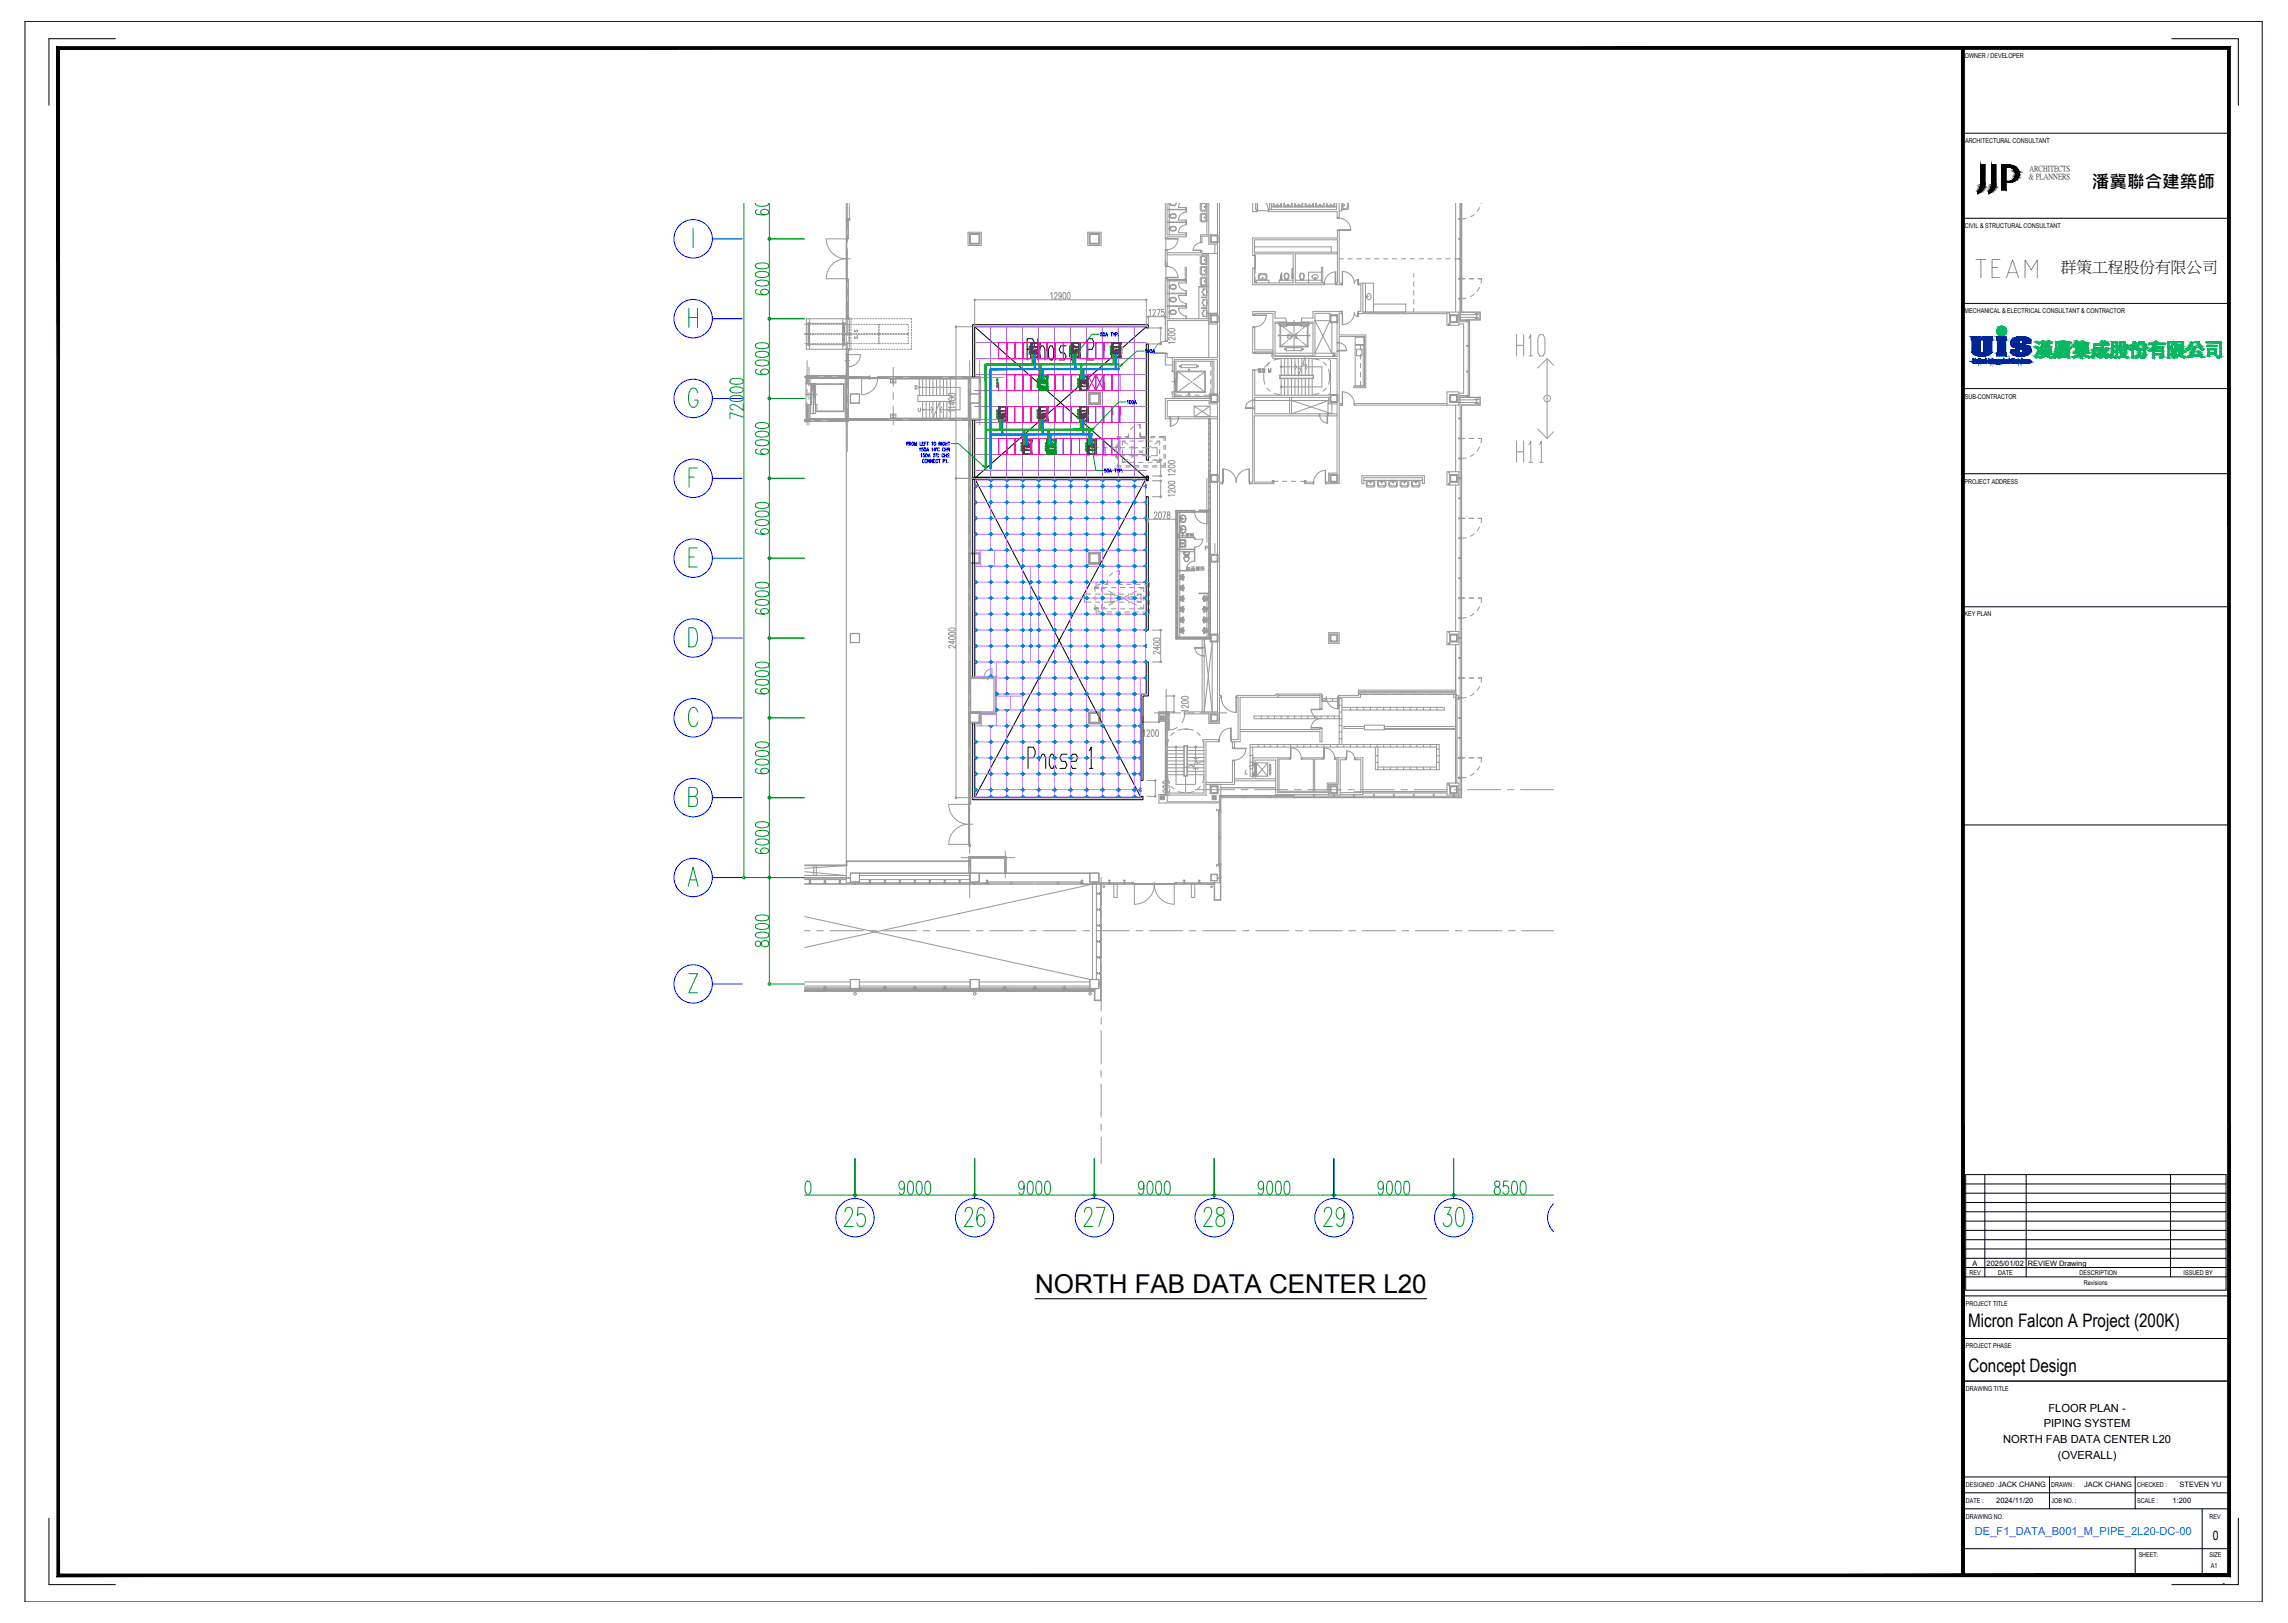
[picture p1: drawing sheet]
<svg xmlns="http://www.w3.org/2000/svg" width="860mm" height="610mm" viewBox="0 0 860 610" stroke-linecap="round" stroke-linejoin="round" font-family="sans-serif">
<defs><g id="words">
<g font-size="11.5" fill="#009525">
<text x="316.1" y="462.1">25</text>
<text x="361.2" y="462.1">26</text>
<text x="406" y="462.1">27</text>
<text x="451.2" y="462.1">28</text>
<text x="496.4" y="462.1">29</text>
<text x="541.2" y="462.1">30</text>
</g>
<text font-size="10.7" x="741.6" y="104.4">TEAM</text>
<text font-size="9.8" x="389.1" y="486">NORTH FAB DATA CENTER L20</text>
<g font-size="7">
<text x="739.8" y="498.6">Micron Falcon A Project (200K)</text>
<text x="740" y="515.6">Concept Design</text>
</g>
<text font-size="6.6" x="786.4" y="70.6">潘冀聯合建築師</text>
<text font-size="5.9" x="774.7" y="102.4">群策工程股份有限公司</text>
<text font-size="4.9" x="831.9" y="578.8">0</text>
<g font-size="4.4" fill="#989898">
<text x="471.7" y="141.1">階段 M</text>
<text x="441" y="203.2">男子便所</text>
<text x="451.9" y="207.8">PS</text>
<text x="444.9" y="215.5">女子便所</text>
</g>
<g font-size="4.2">
<text x="770" y="530.5">FLOOR PLAN -</text>
<text x="768.3" y="536.5">PIPING SYSTEM</text>
<text x="753" y="542.5">NORTH FAB DATA CENTER L20</text>
<text x="773.5" y="548.5">(OVERALL)</text>
</g>
<text font-size="4.2" fill="#007fff" x="742.4" y="576.7">DE_F1_DATA_B001_M_PIPE_2L20-DC-00</text>
<text font-size="4" fill="#989898" x="323.1" y="128.4" transform="rotate(-90 323.1 128.4)">S.S</text>
<text font-size="3.5" x="835.6" y="596">-</text>
<g font-size="2.9">
<text x="762.9" y="64.4">ARCHITECTS</text>
<text x="762.7" y="67.3">&amp; PLANNERS</text>
</g>
<g font-size="2.8">
<text x="741.4" y="475.8">A</text>
<text x="746.8" y="475.8">2025/01/02</text>
<text x="762.3" y="475.6">REVIEW Drawing</text>
<text x="783.4" y="558.9">JACK CHANG</text>
<text x="819.3" y="558.9">STEVEN YU</text>
<text x="750.4" y="564.7">2024/11/20</text>
<text x="816.7" y="564.8">1:200</text>
</g>
<g font-size="2.5">
<text x="738.6" y="21.9">OWNER / DEVELOPER</text>
<text x="738.7" y="53.6">ARCHITECTURAL CONSULTANT</text>
<text x="738.6" y="85.6">CIVIL &amp; STRUCTURAL CONSULTANT</text>
<text x="738.5" y="117.8">MECHANICAL &amp; ELECTRICAL CONSULTANT &amp; CONTRACTOR</text>
<text x="738.6" y="149.9">SUB-CONTRACTOR</text>
<text x="738.5" y="182">PROJECT ADDRESS</text>
<text x="738.5" y="231.6">KEY PLAN</text>
<text x="740.3" y="479">REV</text>
<text x="751.1" y="479">DATE</text>
<text x="781.8" y="479">DESCRIPTION</text>
<text x="820.8" y="479">ISSUED BY</text>
<text x="783.3" y="483">Revisions</text>
<text x="739" y="490.7">PROJECT TITLE</text>
<text x="739" y="506.7">PROJECT PHASE</text>
<text x="739" y="522.6">DRAWING TITLE</text>
<text x="739" y="558.9">DESIGNED :JACK CHANG</text>
<text x="771.1" y="558.9">DRAWN :</text>
<text x="803.3" y="558.9">CHECKED :</text>
<text x="739" y="564.9">DATE :</text>
<text x="771.2" y="564.9">JOB NO. :</text>
<text x="803.3" y="564.9">SCALE :</text>
<text x="739" y="570.7">DRAWING NO.</text>
<text x="830.6" y="570.7">REV</text>
<text x="803.9" y="585.2">SHEET:</text>
<text x="830.5" y="585.2">SIZE</text>
<text x="831.1" y="589.1">A1</text>
</g>
</g></defs>
<g fill="none" stroke="#989898" stroke-width=".38">
<path d="M318.1 76.3v6M318.5 76.3v9.7M319.3 76.5v.5M319.3 77.5v4.8M438.1 76.3v13.2M438.7 76.3v12h7.3M438.7 78.9h7.3M438.7 78.7h7.3M439.5 76.3v2.4M439.5 78.9v4.5M439.6 76.3l.2 .3zM439.9 76.3v.3a1.13 1.13 0 0 0 1.5 .5l.5-.4v-.4"/>
<path d="M442.2 76.3v.3a1.35 1.35 0 0 1-2.3 .5l-.4-.2M443.5 76.3l-.5 1.7h3v1.7a2.98 2.98 0 0 0-3 3h3v1.8a2.98 2.98 0 0 0-3 3h3v1.5h-7.3v.5M445.8 78v.7M445.8 78.9v.8M451.5 76.3l-.3 .4v2.3l.5 .4h2M451.7 76.6l1.5 .1 .1 1.9-.2 .3h-1.4zM453.7 76.3v12M454.4 76.3v12h-3.1v2.7M457.7 76.3v12.2M458.4 76.3v104.9h1.2v.6h-1.2v79.6h.5v.7M470.9 76.3v3.2h1.5v-.7h-.5v-2.5M472.4 78.9l.2-.2-.2 .9"/>
<path d="M472.6 76.3v2.6l.1-2.6M472.6 79.2h4.1M475.9 76.3l.5 1 .4 1.6M476.9 78.9l-.1-.2 .1 .9M477.3 76.3v2.5M477.9 77.8h24.5M477.9 76.3v2.5M478.6 76.3v1.5M478.8 76.3l.1 .7 .3 .4h1.9l.4-1.1M481.7 76.3v1.5M482.6 76.3v1.5M482.8 76.3l.4 1.1h1.9l.4-1.1"/>
<path d="M485.8 76.3v1.5M486.6 76.3v1.5M486.8 76.3l.1 .7 .3 .4h1.9l.4-1.1M489.7 76.3v1.5M490.6 76.3v1.5M490.8 76.3l.4 1.1h1.9l.4-1.1M493.8 76.3v1.5M494.6 76.3v1.5M494.8 76.3l.1 .7 .3 .4h1.9l.4-1.1M497.8 76.3v1.5M498.6 76.3v1.5M498.8 76.3l.4 1.1h1.9l.4-1.1"/>
<path d="M501.8 76.3v1.5M502.4 76.3v2.5h-25.5v.7h25.8v2.4M503.4 76.3v5.6h-.7M504.4 76.3v3h-1M504.8 76.3l.1 1.9 1 .3 .6-.4v-1.8M506.9 76.3l-.1 2.3-2.4 .2M547.2 76.3v41M548.9 76.3v44.1h2.4M549.4 76.3l-.1 41.1h7v2.8h-7.9M556.2 78l-.9 1.4M556.8 76.3l-.1 .1M318.1 89.8h-7.5a7.5 7.5 0 0 0 7.5 7.5"/>
<path d="M318.1 97.3h.2v7.5h-.2zM318.1 89.7h.2v7.6h-.2zM318.1 97.2a7.5 7.5 0 0 0-7.5 7.5l7.5 .1M318.1 82.4h.1M318.1 82.3h.8v7.4l-.2 .1-.6-.1zM318.1 82.4v7.2M318.1 97.3h1.5M318.2 82.5h.6v.5h-.6zM318.2 88.9h.6v.5h-.6zM318.5 88.5v2.5M318.5 93.5v12.5M318.9 82.3h.6v.5h-.6z"/>
<path d="M318.9 82.4v7.2M319.1 82.4l.1 .2 .2-.2M363.9 87.3h5v5h-5zM364.4 87.8h4v4h-4zM364.6 88h3.6v3.5h-3.6zM364.7 88.1h3.3v3.3h-3.3zM408.9 87.3h5v5h-5zM409.4 87.8h4v4h-4zM409.6 88h3.6v3.5h-3.6zM409.7 88.1h3.3v3.3h-3.3zM438.1 94v6M438.1 89.5l-.1 .1 .3 .1 .5-.1-.2-.1"/>
<path d="M438.1 94l-.1-.1h.8l-.2 .1M438.3 89.7v4.1M438.6 89.6h4.2v.3h-4.2zM438.7 94v6M438.7 95.8h15.7v38.6M438.7 83.4h7.3M438.7 83.6h7.3M439.5 85.5a1.6 1.6 0 0 1 2.7 .3v.3a1.37 1.37 0 0 1-2.3 .5l-.4-.3M439.5 80.8a1.8 1.8 0 0 1 2.5-.1l.2 .7a1.35 1.35 0 0 1-2.3 .4l-.4-.2M439.5 83.6v4.7M439.6 81.1l.2 .3zM439.6 85.8l.2 .3z"/>
<path d="M440 85.6l.3-.2a1.11 1.11 0 0 1 1.7 .4l-.1 .4a1.22 1.22 0 0 1-1.7 .3l-.3-.5zM440.2 80.7l.1-.1a1.11 1.11 0 0 1 1.7 .5l-.1 .4a1.18 1.18 0 0 1-1.7 .2l-.3-.4zM442.8 89.6a4.3 4.3 0 0 1-4.2 4.3M445.8 82.7v.7M445.8 83.6v.9M445.8 87.5v.8M448.5 94h3v.2h-3zM451.3 94.3v.7h-12.6M451.4 91l-.1 .2 .5 .1-.1-.3M451.4 94.3l-.1-.1 .5-.1-.1 .2M451.5 91.2a2.98 2.98 0 0 0-3 3M451.7 96.6l.5-.2 1 .3 .1 1.9-.3 .4h-1.3z"/>
<path d="M451.7 80.6l.5-.2 1 .3 .1 1.9-.3 .4h-1.3zM451.8 91v-2.2h2.6v3h3.3M451.8 94.3v1h5.9M453.7 96.2h-1.8l-.7 .4v2.4l.7 .4h1.8M453.7 80.2h-1.8l-.7 .4v2.4l.7 .4h1.8M453.7 95.8v24M454.9 88.3h3v3h-3zM455.2 88.5h2.5v2.5h-2.5zM455.3 88.7h2.2v2.2h-2.2zM456.7 91.8v3.5M457.7 91v43.4h-18.9v-1.5M471 95.9l-.1 .1h1.1l-.5-.1"/>
<path d="M471.6 92.8h28.8v2M471.6 95.9v-.5h14.5v10.9h-14.5v-5.4M471.7 96l.2 4.9zM502.7 81.9l.8 .1zM502.7 86.5l.8 .1zM502.7 86.6h.7v19.8h1v.6h-2.2v-.7h.5v-16.2h-31.1v4.7h31.1M502.7 86.6v2.8h-31.8v6.5M502.7 95.4h-15.8v10.9h9.8v-5.9h.5v5.9h.5v.7h-26.8v-6.1M503.2 86.4l4.5 .1zM503.3 82a4.5 4.5 0 0 1 4.5 4.5M503.4 97.3h1.6M506.7 97.3h1.7"/>
<path d="M510 97.3h1.7M513.4 97.3h1.7M516.7 97.3h1.7M520.1 97.3h1.6M523.4 97.3h1.7M526.7 97.3h1.7M530.1 97.3h1.6M533.4 97.3h1.7M536.8 97.3h1.6M540.1 97.3h1.7M543.5 97.3h1.6M546.8 97.3h1.6"/>
<path d="M549.2 82.1v.3M549.2 89.6v.3M549.2 97.1v.3M549.4 82.1h-1v.3h1M549.4 89.6h-1v.3h1M549.4 97.1h-1v.3h1M551.1 82.1l-1.7 .2M554.1 80.6l-1.4 .9M303.1 119.8h15v11.5h-15zM304.3 119.8v11.5M316.8 119.8v11.5M318.1 104.9h.8v15h-.8z"/>
<path d="M318.1 105h.8v14.8h-.8zM318.2 105.1h.6v.5h-.6zM318.5 108.5v2.5M318.5 113.5v12.5M318.9 119.4h.6v.5h-.6zM319.3 119.9v4.9M320.5 119.8h-.6v.5M321 119.8h.5M322 119.8h.5M323 119.8h.5M324 119.8h.5M325 119.8h.5"/>
<path d="M326 119.8h.5M327 119.8h.5M328 119.8h.5M329 119.8h.5M330 119.8h.5M331 119.8h.5M332 119.8h.5M333 119.8h.5M334 119.8h.5M335 119.8h.5M336 119.8h.5M337 119.8h.5"/>
<path d="M338 119.8h.5M339 119.8h.5M340 119.8h.5M341 119.8h.5M342 119.8h.6v.5M366.4 112.7v10.1h-7M366.5 112.7h64.3M395 110.4l.4-.5v2.5M396.4 110.5l.1-.3a.54 .54 0 0 1 .8-.1 .54 .54 0 0 1 0 .8l-1 1.5h1.1M399 110.8l-.3 .6a.67 .67 0 0 1-.8-.7 .67 .67 0 0 1 .8-.6l.3 .7a1.24 1.24 0 0 1-.7 1.6l-.3-.3M399.8 110.1l.2-.2a1.67 1.67 0 0 1 .2 2.5l-.4-.1-.2-.3zM401.4 110.1l.4-.2 .4 .5v1.6l-.4 .4-.4-.1-.2-.3z"/>
<path d="M430.9 112.7v10.1M431.7 119v3M431.8 119h6.1M432 116.7l.4-.4v2.5M433.4 116.9l.1-.4a.54 .54 0 0 1 .7-.1 .54 .54 0 0 1 .1 .8l-1 1.6h1.2M434.9 116.3h1.2l-.8 2.5M437.5 116.3h-.8l-.1 1a.78 .78 0 0 1 1.2 .5 .78 .78 0 0 1-.8 1l-.5-.5M438.1 104.5v23.7h.7M438.1 104.5l-.1-.1h.8l-.2 .1M438.1 100l-.1 .1 .3 .1 .5-.1-.2-.1M438.3 100.2v4.1M438.6 104.2l4.2 .2z"/>
<path d="M438.6 100.1a4.3 4.3 0 0 1 4.2 4.3M438.7 104.5v.5h7.3M438.7 114.9h7.3M438.7 110.4h7.3M438.7 110.2h7.3M438.7 115.1h7.3M439.5 117a1.6 1.6 0 0 1 2.7 .2v.3a1.37 1.37 0 0 1-2.3 .5l-.4-.2M439.5 112.2a1.88 1.88 0 0 1 2.5-.1l.2 .7a1.35 1.35 0 0 1-2.3 .4l-.4-.2M439.5 107.4a1.57 1.57 0 0 1 2.7 .3v.3a1.35 1.35 0 0 1-2.3 .5l-.4-.3M439.5 105.5v4.7M439.5 110.4v4.5M439.5 115.1v4.7"/>
<path d="M439.6 107.7l.2 .3zM439.6 112.5l.2 .3zM439.6 117.2l.2 .3zM440 117l.4-.3a1.06 1.06 0 0 1 1.5 .5v.5a1.17 1.17 0 0 1-1.6 .2l-.4-.5zM440 112.3l.4-.3a1.06 1.06 0 0 1 1.5 .4v.5a1.13 1.13 0 0 1-1.6 .2l-.4-.5zM440 107.5l.4-.2a1.1 1.1 0 0 1 1.5 .3v.5a1.17 1.17 0 0 1-1.6 .3l-.4-.5zM445.5 105v-4.5h.5v5.8h-3a2.98 2.98 0 0 0 3 3v1.8h-3l.1 .6a2.99 2.99 0 0 0 2.9 2.3M445.8 105.5v.8M445.8 109.3v.9M445.8 110.4v.7M445.8 114.1v.8M445.8 115.1v.7"/>
<path d="M445.8 118.8v1M446 114.1v1.7h-3a2.98 2.98 0 0 0 3 3v1M446 105.5h-7.3v14.3h15.7M450.7 107.7v12.1M451.7 104.6l.5-.2 1 .3 .1 1.9-.3 .4h-1.3zM451.8 100.5h1.1l.4 .4v1.7l-.4 .4-.9 .1-.4-.3zM451.9 109.6v.3M451.9 113.6v.3M451.9 117.6v.3M451.9 113.9h.1M451.9 117.9v.1M451.9 109.9l.6 .6"/>
<path d="M451.9 114l.6 .5-.2 .2M451.9 118l.5 .6M451.9 117.6h.1M451.9 109.6h.1M452.3 112.6h.1M452.3 114.9h.1M452.3 112.8h.1M452.3 114.8h.1M452.3 112.8l.2 .3-.6 .5M452.3 116.7h.1M452.3 118.9h.1M452.3 116.8h.1"/>
<path d="M452.3 118.7h.1M452.3 116.8l.2 .2M452.3 108.7h.1M452.3 110.9h.1M452.3 108.8h.1M452.3 110.7h.1M452.3 108.8l.2 .2-.6 .5M452.3 112.6h1.4M452.3 114.9h1.4M452.3 108.7v.1M452.3 110.7v.2M452.3 112.6v.2"/>
<path d="M452.3 114.8v.1M452.3 116.7v.1M452.3 118.7v.2M452.3 116.6h1.4M452.3 118.9h1.4M452.3 108.6h1.4M452.3 110.9h1.4M452.4 118.6l-.1 .1M452.5 110.5l-.2 .2M452.5 117.1l-.6 .4M453.7 113.8h.1M453.7 117.8h.1"/>
<path d="M453.7 104.2h-1.8l-.7 .4v2.4l.7 .4h1.8M453.7 109.8h.1M453.7 100.2h-2l-.5 .5v2.3l.5 .4h2M453.7 115.7h-2.1v.2h2.1M453.7 111.7h-2.1v.2h2.1M454.4 107.7h-3.7v.2h3M454.4 117.8h3.3M454.9 118.3h3v3h-3zM455.2 118.5h2.5v2.5h-2.5zM455.3 118.7h2.2v2.2h-2.2zM470.9 118.3l.8 .1zM470.9 118.3h.8v-.5h6.8v16.9h24.1v13.6"/>
<path d="M470.9 118.3v-1.3h8.4v2.5h4l.4 1.5M471 100.9l-.1-.1h.8l-.2 .1M471.5 118.4l4.5 .2zM471.6 105.8l.4 .1zM471.8 100.9v1.7M471.8 104.3v1.6M472.3 106.3v-1h4.7v1M473 105.3v-1.8l.5-.7 2.5 .2 .2 2.3M473.4 103.4h2.3l.2 .3-.1 1.1-2.2 .1-.3-1.1zM476 118.4a4.5 4.5 0 0 1-4.5 4.5M481.4 103.4h.3M481.5 103.3l-.1 1.9"/>
<path d="M481.5 103.6v1.5M481.6 105l-.5 .3M481.6 103.5h.1M481.6 105l.3-.1v.4M481.7 102.6v2.3M481.7 102.6l.1 2.3M483.1 103l.8-.1a1.26 1.26 0 0 1 .3 1.7l-.8 .3a1.03 1.03 0 0 1-.5-1.4zM483.2 105.3a1.8 1.8 0 0 1-.1-2.5l.7-.2a1.35 1.35 0 0 1 .4 2.3l-.2 .4M483.5 105l.3 .2zM485.6 103.1h.5v1h-.5zM485.7 104.1v.5M485.8 104.5h.3"/>
<path d="M485.8 104.5l.3 .1M485.8 101.2v1.9M485.8 104.1v.4M485.9 101.2h.2M485.9 101h.2M485.9 101.1l-.1 .1M485.9 101l-.2 .2v1.9M486.1 105.3h-5.2v1M486.9 105.3h9.8M488.9 103l.8-.1a1.26 1.26 0 0 1 .3 1.7l-.8 .3a1.03 1.03 0 0 1-.5-1.4zM489 105.3a1.6 1.6 0 0 1 .2-2.7h.4a1.37 1.37 0 0 1 .4 2.3l-.2 .4M489.3 105l.3 .2z"/>
<path d="M493.5 103.4a1.01 1.01 0 0 1 1.4-.2 1.01 1.01 0 0 1 .3 1.4 1.01 1.01 0 0 1-1.5 .2 1.01 1.01 0 0 1-.2-1.4zM494.6 105h.1M496.7 102.3h-4.8v4M497.7 106.4l.1-.2v.8l-.1-.1M497.9 106.8h4.1M499.9 118.3h3v3h-3zM499.9 118.3v-.5h-5.6v16.2M500.2 118.5h2.5v2.5h-2.5zM500.3 118.7h2.2v2.2h-2.2zM501.9 102.2h.2v4.3h-.2zM502.1 102.2a4.3 4.3 0 0 0-4.2 4.2M502.2 106.4l-.1-.2v.8l.1-.1"/>
<path d="M503.4 117.9h1v-.9h-10.8v2.5h-4.2l-.3 1.5M503.4 117v8.9h10v19.8h-4.5v-.6h4v-18.6h-9.5v2.2h-.8v-7.4M504.4 116.9l.2 .8zM504.4 106.3l.2 .8zM504.6 117.5l.1 4.5zM504.6 102.1l.1 4.4zM504.6 102a4.5 4.5 0 0 1 4.5 4.5 1.5 1.5 0 0 1 1.5-1.5M510.4 117.5l.2 1.5zM510.4 105.1l.2 1.4zM510.5 116.9l.2 .8zM510.5 106.3l.2 .8zM510.6 119a1.5 1.5 0 0 1-1.5-1.5 4.5 4.5 0 0 1-4.5 4.5"/>
<path d="M512.3 106.4v10.9h31.6M513.3 106.4v10.9M514 110.6a1.01 1.01 0 0 1 1.4 .3 1.01 1.01 0 0 1-.2 1.4 1.01 1.01 0 0 1-1.5-.2 1.01 1.01 0 0 1 .3-1.5zM516.3 114.3h12.1v3h-12.1zM516.3 117.3v-10.9h-5.6v.6h.8v10h-.8v.9h33.2M531.4 102.8v1.4M531.4 105.9v1.6M531.4 109.2v1.7M531.4 112.6v1.6M531.4 115.9v1.4M543.9 117.3h4.5v5h-4.5zM544.9 118.3h3v3h-3z"/>
<path d="M545.2 118.5h2.5v2.5h-2.5zM545.3 118.7h2.2v2.2h-2.2zM547.9 118.3h7.2M547.9 119.3h7.2M549.2 104.6v.3M549.2 112.1v.3M549.3 104.8h1.4M549.4 104.6h-1v.3h1M549.4 112.1h-1v.3h1M549.4 117.3h7v3h-4v29h4v3h-7M551.1 112l-1.7 .3M552.2 104.8h1.8"/>
<path d="M554.1 110.6l-1.4 .9M555.1 118.1l-.7-.1h1.5l-.7 .1M555.1 118.1h.1M555.1 118.1v1.4h.8h-1.5h.7M555.2 118.1h-.1M555.6 104.8h1.3l-.2 1.7M556.2 108l-.9 1.5M302.5 121.9h.2M302.5 129.1h.2M302.5 125.4h.2M302.5 125.7h.2M302.6 125.5h2.2"/>
<path d="M303.1 121.5h15M303.1 129.5h15M303.2 121.9h.7v.4M303.2 125.4h.7M303.2 125.7h.7M303.4 135.5v8.3M303.8 121.3h.2v8.5h-.2zM303.9 128.8v.3h-.7M303.9 122.8v.5M303.9 123.8v.5M303.9 124.8v.5M303.9 125.8v.5"/>
<path d="M303.9 126.8v.5M303.9 127.8v.5M304 129.3v.5h.3v-.5M304 122.3v.5M304 123.3v.5M304 124.3v.5M304 125.3v.5M304 126.3v.5M304 127.3v.5M304 128.3v.5M304.1 138v7.1M304.3 121.3h-.3v.5"/>
<path d="M304.3 128.8v.3h.5M304.3 125.4h.5M304.3 125.7h.5M304.8 121.9h-.5v.4M305.3 121.9h.5M305.3 129.1h.5M305.3 125.4h.5M305.3 125.7h.5M306.3 121.9h.5M306.3 129.1h.5M306.3 125.4h.5M306.3 125.7h.5"/>
<path d="M307.3 121.9h.5M307.3 129.1h.5M307.3 125.4h.5M307.3 125.7h.5M308.3 121.9h.5M308.3 129.1h.5M308.3 125.4h.5M308.3 125.7h.5M309.3 121.9h.5M309.3 129.1h.5M309.3 125.4h.5M309.3 125.7h.5"/>
<path d="M310.3 121.9h.5M310.3 129.1h.5M310.3 125.4h.5M310.3 125.7h.5M311.3 121.9h.5M311.3 129.1h.5M311.3 125.4h.5M311.3 125.7h.5M312.3 121.9h.5M312.3 129.1h.5M312.3 125.4h.5M312.3 125.7h.5"/>
<path d="M313.3 121.9h.5M313.3 129.1h.5M313.3 125.4h.5M313.3 125.7h.5M314.3 121.9h.5M314.3 129.1h.5M314.3 125.4h.5M314.3 125.7h.5M315.3 121.9h.5M315.3 129.1h.5M315.3 125.4h.5M315.3 125.7h.5"/>
<path d="M316.3 121.9h.5v.4M316.3 129.1h.5M316.3 125.4h.5M316.3 125.7h.5M316.3 125.5h3.7M316.9 129.3v.5h.2v-.5M316.9 121.8v-.5h.2v.5M316.9 122.3v.5M316.9 123.3v.5M316.9 124.3v.5M316.9 125.3v.5M316.9 126.3v.5"/>
<path d="M316.9 127.3v.5M316.9 128.3v.5M317.1 121.3h.3v8.5h-.3zM317.2 125.4h.7M317.2 125.7h.7M317.7 135.5h1.6M317.9 121.9h-.7v7.2h.7M318.2 133.1l.1 .2 .5-.2M318.2 138l.1-.2 .5 .2M318.3 132.9l-.1 .2h.6l-.1-.2M318.4 121.9h.7v.4M318.4 125.4h.7"/>
<path d="M318.4 125.7h.7M318.5 128.5v2.5M318.5 133.5v12.5M318.7 133.2h.2v4.6h-.2zM318.9 131.1h.6v.5h-.6zM318.9 133.3h4.5M319.1 128.8v.3h-.7M319.3 126.3v4.8M319.9 130.8v.5h.6M319.9 120.8v.5M319.9 129.8v.5M321 131.3h.5"/>
<path d="M322 131.3h.5M323 131.3h.5M323.5 133.3a4.5 4.5 0 0 1-4.6 4.5M324 131.3h.5M324.6 121.9h.5M324.6 129.1h.5M324.6 125.4h.5M324.6 125.7h.5M325 131.3h.5M325.6 121.9h.5M325.6 129.1h.5M325.6 125.4h.5"/>
<path d="M325.6 125.7h.5M326 131.3h.5M326.6 121.9h.5M326.6 129.1h.5M326.6 125.4h.5M326.6 125.7h.5M327 131.3h.5M327.6 121.9h.5M327.6 129.1h.5M327.6 125.4h.5M327.6 125.7h.5M328 131.3h.5"/>
<path d="M328.6 121.9h.5M328.6 129.1h.5M328.6 125.4h.5M328.6 125.7h.5M329 131.3h.5M329.6 121.9h.8v.4v-.4h.7M329.6 129.1h.8v-.3v.3h.7M329.6 125.4h1.5M329.6 125.7h1.5M330 131.3h.5M330.4 122.8v.5M330.4 123.8v.5"/>
<path d="M330.4 124.8v.5M330.4 125.8v.5M330.4 126.8v.5M330.4 127.8v.5M331 131.3h.5M331.6 121.9h.5M331.6 129.1h.5M331.6 125.4h.5M331.6 125.7h.5M332 131.3h.5M332.6 121.9h.5M332.6 129.1h.5"/>
<path d="M332.6 125.4h.5M332.6 125.7h.5M333 131.3h.5M333.6 121.9h.5M333.6 129.1h.5M333.6 125.4h.5M333.6 125.7h.5M334 131.3h.5M334.6 121.9h.5M334.6 129.1h.5M334.6 125.4h.5M334.6 125.7h.5"/>
<path d="M335 131.3h.5M335.6 121.9h.5M335.6 129.1h.5M335.6 125.4h.5M335.6 125.7h.5M335.8 138v7.1M336 131.3h.5M336.6 121.9h.5M336.6 129.1h.5M336.6 125.4h.5M336.6 125.7h.5M337 131.3h.5"/>
<path d="M337.6 121.9h.5M337.6 129.1h.5M337.6 125.4h.5M337.6 125.7h.5M338 131.3h.5M338.7 121.9h.4M338.7 129.1h.4M338.7 125.4h.4M338.7 125.7h.4M339 131.3h.5M339.6 121.9h.5M339.6 129.1h.5"/>
<path d="M339.6 125.4h.5M339.6 125.7h.5M340 131.3h.5M340.6 121.9h.8v.4M340.6 125.4h.8M340.6 125.7h.8M341 131.3h.5M341.4 122.8v.5M341.4 123.8v.5M341.4 124.8v.5M341.4 125.8v.5M341.4 126.8v.5"/>
<path d="M341.4 127.8v.5M341.4 128.8v.3h-.8M342.6 130.8v.5h-.6M342.6 120.8v.5M342.6 121.8v.5M342.6 122.8v.5M342.6 123.8v.5M342.6 124.8v.5M342.6 125.8v.5M342.6 126.8v.5M342.6 127.8v.5M342.6 128.8v.5"/>
<path d="M342.6 129.8v.5M359.4 122.9v56.7M364.5 135.5v8.3M368.2 135.5v8.3M431.7 123.3h4.6M431.7 129.3h4.6M433.7 132.6l4.5 .2zM436.3 123.4v5.7M438 132.8l.8 .1zM438 128.2l.8 .1zM438.2 128.3a4.5 4.5 0 0 0-4.5 4.5M438.8 132.9h-.7v4.2h2.6"/>
<path d="M439.3 125.3l1.9-.2 .5 .6-.5 .4h-1.5l-.5-.4zM439.3 123.7l1.3-.3 1.1 .5a1.57 1.57 0 0 1-2.5 0zM440.7 134.4l-.1 5.2 .8 .1M441.4 135.8h14.9v12.2M441.5 139.7l.1 2.6zM441.7 128.7h-2.5l.5 .4M441.7 126.7v1.1l-1.2-.8a.63 .63 0 0 0-.9-.3 .63 .63 0 0 0-.2 1h.4M442 135.8v13.2M442.3 139.7l.2 2.6zM442.5 139.5h10.6v8h-10.6zM442.5 139.7h10.4M442.9 139.7l4.4 3.3"/>
<path d="M443.5 137.7h.4M443.5 137.6h.4M443.5 137.4v.5M444 137.1h5.9v1.1h-5.9zM446.7 138.8h.5M446.9 138.8v.5M446.9 139.3h.1M450.4 137.6h-.5l.5 .1M450.4 137.4v.5M452.9 139.7l-4.4 3.3M452.9 139.7v7.5M454.4 120.5h-15.6v7.7"/>
<path d="M454.4 121.8h3.3M455.2 135.8v1.9M455.2 139.4v1.7M455.7 135.8v12.2M470.9 122.9l.8 .1zM470.9 123v9.5M470.9 123h.8v8.5h6.8M471 132.5l-.1 .1 .3 .1 7-.1-.2 1.3M471.5 132.5l.2 .1M471.7 132.6v.3h6.5M478.5 132.2h-6.8v.3M479.3 132.7h14.3"/>
<path d="M479.3 133.7h14.3M479.3 121.5h1.5M480.5 126.1h11.8M480.5 126.1h.5M480.5 125.8v.6M480.8 121.2h11.3v.5h-11.3zM480.8 121.8h11.3v.4h-11.3zM481.1 134.9l-2.2 .5M481.1 122.2v8.2M481.1 121.8l2.1 1.7M481.6 134.7v6.3M481.6 137.9h5.8"/>
<path d="M482.9 134.7v6.3M483 131.2h.4l-.4 .1M483 131v.5M483.3 128.6l-2.2 1.8M483.5 130.7h5.9v1.1h-5.9zM483.6 121.2h5.7M483.6 122l5.7 .2zM483.6 123.8l.3 .3M483.7 121h-4.4v13h23.3v-2h.8v49.8h-5v-.6h1v-3.4h3.2v-26h-3.2v-2.5h-27.7v1h-.8v-11.1M483.7 122.2v.4h-2.3v7.5h10M483.7 121v.2M484.1 126.3h.4"/>
<path d="M484.1 128l-.4 .3M484.2 134.7v6.3M484.4 124.4l3.8 3.1M484.8 125.6h-.7v1.5h.7M485 125.6l.4 1.5 .5-1.5M485.5 134.7v6.3M486.4 120.4v4.9M486.4 125.8v.6M486.4 126.9v4.9M486.8 134.7v6.3M486.9 137l.5 .9M486.9 125.9l.1-.3h.4l.2 .4-.8 1.1h.8"/>
<path d="M487.4 137.9l-.5 .9M488 134.7v6.3M488.4 124.5l-3.9 3.2M488.6 127.9l.4 .3M489.1 121v.2M489.1 122.2v.4h2.3v7.5M489.1 123.9l-.3 .3M489.1 121h4.5v13M489.4 134.7v6.3M489.4 128.5l2 1.6M489.7 136.6l.6 .5-.1 .3-2.3 .8 1.1 .5-1 2.7M489.9 131.2h-.5l.5 .1"/>
<path d="M489.9 131v.5M490.7 134.1l-1 2.7M490.7 137.9h6.2v7.5h-15.3M490.7 137.9l.5 .9M490.7 134.7v6.3M491.2 137l-.5 .9M491.7 122.2v8.2h-10.6M491.7 121.8l-2.2 1.8M492 134.7v6.3M492.1 121.5h1.5M492.3 126.1h-.4M492.3 125.8v.6"/>
<path d="M493.3 134.7v6.3M493.8 134.9l2.1 .4M494.3 120.5l6.4 12.2h-6.4l5.6-12.2zM497.4 136.1l1.2 1.2M499.3 134.7l.9 .9v12.1l-.9 .8h-27.6v-9.3M499.3 138.8l.5 2.2M500.7 121.3v11.4M500.9 133.7h1zM500.9 132.7v.1M501.4 132.8h.1M501.4 132.9v.7M501.4 133.2h.1"/>
<path d="M501.5 132.8h.1M501.9 132.7v.1M501.9 132.7l-1 .1M502.6 131.9l.8 .1zM502.6 128.8v3.1M502.8 128.7l-.2 .1h.8l-.2-.1M503.2 131.6h3v.3h-3zM503.2 128.8a2.98 2.98 0 0 1 3 3M503.4 128.8v2.8M509.4 129.7h3.5v15.4h-3.5zM509.4 126.7h3.3v2.8h-3.3zM509.9 131.2h2v2.5h-2z"/>
<path d="M511.4 129.7v1.9M511.4 133.2v1.7M511.4 136.6v1.6M511.4 139.9v1.7M512.4 129.7v15.4M548.4 121.8h1.8v26h-1.8M548.4 120.9h3.9M551.9 120.3v29M552.2 120.3v.3M552.2 129.8v.3M552.2 139.5v.3M552.3 139.5h-1v.3h1"/>
<path d="M552.3 120.2v29.2M552.3 120.3h-1v.3h1M552.3 129.8h-1v.3h1M570.1 129.8h2.7M570.1 125.8v8M572.8 125.8v8M574.7 127.1l.7-1.3v8M574.7 133.8h1.4M578.8 125.8h1.3l.7 1.3v5.3l-.7 1.4h-1.3l-.7-1.4v-5.3zM581.6 134.8v30M584 137.3l-2.4-2.5-3.6 3.5M302.5 141.5h5"/>
<path d="M302.5 157.9l1.2 .1M302.5 141.9h31.7M302.5 157.6h31.7M302.5 157.7h.5M302.5 158.4h.5M302.7 148.2h4.5M302.8 158l.2-.1v.5h-.2M303 144.2v8M303.1 144.1l1.6 .4v-.4h-.2v-1.8h13.2v15h-13.2v-5h.2v-.3l-1.6 .3M303.1 152.3v6h15.7l.1-27.2h-.8l.1 26.5M303.1 157.8h.7v-5.5h-.8v6.1h15.9v-27.1h-.8v200.5h53.3M303.2 157.6l.4 .2v-.2"/>
<path d="M303.2 142l-.1-.2h.5v.2M303.2 143.5l-.1 .2h.5l-.1-.2M303.2 152.9l-.1-.2h.5l-.1 .2M303.3 157.8h-.2l.2 .4M303.3 141.3v.4M303.4 146.3v2.5M303.4 151.3v8.4M303.6 157.8h.2v.5l-.2-.1M303.6 141.3h.2v.5l-.2-.1M303.6 141.8v2.3M303.6 152.3v5.5M303.8 141.5v.4h.6l.1-.4v.8l-.1-.4h-.6v.4z"/>
<path d="M303.8 157.3v.3h.6l.1-.3v.7l-.1-.3h-.6v.3zM304.1 147.6v2.5M304.1 152.6v7.1M304.5 157.8h13.2M304.5 141.8h13.2M304.7 157.8h-.2v.5l.2-.1M304.7 141.3h-.2v.5l.2-.1M304.7 144.1h1v11.3h-1zM304.8 149.3l.2 2.8zM305 146.8l.1 2.8zM305.2 144.3l.1 2.8zM305.7 144.3l-1 .2"/>
<path d="M305.8 144.3l11.3 .2v10h-10v-2.5h-.5M305.8 144.1h.8v11.3h-.8zM306 144.3l.2 2.8zM306.2 146.8l.2 2.8zM306.2 158h2.5M306.4 149.3l.1 2.8zM306.6 144.2h10.7v10.5h-10.7M310 141.5h2.4M314.9 141.5h12.2M317.6 141.3v.4M317.6 157.8h.1l-.1 .4M317.7 141.5l.1 .4h.7v-.4v.8v-.4h-.7l-.1 .4z"/>
<path d="M317.7 157.3l.1 .3h.7v-.3v.7v-.3h-.7l-.1 .3zM318 157.8h.2v.5l-.2-.1M318 141.3h.2v.5l-.2-.1M318.1 141.2h-15.1v2.9h.8v-2.3h-.7M318.2 158v.3M318.2 141.3h-15.1v2.8M318.3 157.1l-.1 .2h.6l-.1-.2M318.3 158.2l-.1-.2h.6l-.1 .2M318.3 142.5l-.1-.2h.6l-.1 .2M318.3 141.3l-.1 .2h.6l-.1-.2M318.5 148.5v2.5M318.5 153.5v16.2"/>
<path d="M318.9 141.6l4.9-.1 .1 .2-.1 .6-4.9-.2M318.9 142.3h4.8M318.9 157.9h45.9M319.1 157.5l-.2-.1v.5l.2-.1M319.1 141.7l-.2-.1v.5h.2M319.6 148h3.5v3.5h-3.5zM319.7 148.1h3.3v3.3h-3.3zM323.5 141.7l.2-.1-.2 .5M323.8 142.1l6.1 .2zM323.9 142.3v6M326.9 141.2v1.4M329.9 142.3a6 6 0 0 1-6 6"/>
<path d="M330.1 142.3h34v15h-45.2M330.1 141.5h38.5v16.5h-57.4M330.3 141.7l-.2-.1 .2 .5M334.8 142.3v1.6h1.9v-1.6M334.8 157.3v-1.7h1.9v1.7M335.3 156h.9h-.4v.9l.4 .1h-.9l.4-.1v-.9zM335.3 142.6h.9h-.4v.9l.4 .1h-.9l.4-.1v-.9zM335.8 147.6v2.5M335.8 152.6v7.1M336.7 141.9h2.5M336.7 157.6h2.5M336.7 142.4h27.3v14.7h-27.3"/>
<path d="M341.7 141.9h12.5M341.7 157.6h12.5M343.9 144.9l.8 .2v.9l-.8 .2M344.1 144.9v1.3M345 148.7h12.7v2.2h-12.7zM345.2 153.4l.2 1.2 .6-.2v-1M345.6 145.6h15.3v8.4h-7.6M345.6 142.4v6.3M346.8 154h3.9M346.8 142.4v6.3M346.8 150.9v6.2M348.1 142.4v6.3"/>
<path d="M348.1 150.9v6.2M349.4 142.4v6.3M349.4 150.9v6.2M350.1 152.9l.6 1.1-.6 1.1M350.7 150.9v6.2l2.6-6.2v6.2M350.7 142.4v6.3M352 142.4v6.3M352 150.9v6.2M353.3 142.4v6.3M354 152.9l-.7 1.1 .7 1.1M354.7 142.4v6.3M354.7 150.9v6.2"/>
<path d="M355.9 142.4v6.3M355.9 150.9v6.2M356.7 141.9h2.5M356.7 157.6h2.5M356.7 149.7l1.9-.2 .5 .6-.5 .4h-1.5l-.5-.4zM356.7 148l1.9-.1 .4 .1 .1 .4-.5 .4h-1.5l-.5-.4zM357.2 142.4v6.3M357.2 150.9v6.2M358.3 150.9v1.3l-1.7-.8h2.5M359.1 154.4h-2.5l.5 .4M359.1 153.1h-2.5l.5 .3M361.7 141.9h15.7"/>
<path d="M361.7 157.6h15.7M364.1 158v138.5M364.3 158v138.5M364.3 151.7h.4M364.3 147.8v.2h.5l-.1-.2M364.5 146.3v2.5M364.5 151.3v9.3M364.6 148h3.6v3.5h-3.6zM364.7 148.1h3.3v3.3h-3.3zM364.8 148v-6.4l-34.8-.1v.8l34.3-.2v15.3h-45.4M364.8 151.5v56.3M364.9 142.1h3.1v5.9"/>
<path d="M364.9 141.6h3.6v16.3h-3.6M364.9 141.5v6.5M364.9 151.5v56.3M365.1 141.7l-.2-.1 .2 .5M365.1 157.5v.3M368 151.5v5.9h-3.1M368.1 151.7h.4M368.1 147.8l-.1 .2h.5v-.2M368.2 146.3v2.5M368.2 151.3v8.4M409.1 147.5h4.6v4.5h-4.6zM409.4 147.8h4v4h-4z"/>
<path d="M409.6 148h3.6v3.5h-3.6zM409.7 148.1h3.3v3.3h-3.3zM428.7 159.6l-1.1 .1M439.8 156.6l.1 .8zM439.9 157.2h.2v3h-.2zM439.9 156.6h3M440.1 157.4h2.8M440.6 143.5h1.9M441.4 149.8v-14.6h16.3v12.8h-3.1v1.8M441.4 147.2l-.8 .1 .1 2.5M441.4 149.6h13.8M441.4 149h13.8"/>
<path d="M441.6 142.2l.2 2.6zM441.8 144.6l.1 2.6zM442 144.6l.2 2.6zM442 148.5h2.2M442.2 142.2l.1 2.6zM442.5 147.2h10.4M442.9 157.1a2.98 2.98 0 0 1-3 3M443 156.8l-.1-.2v.8l.1-.1M445.8 148.5h1.7M446.7 148.1h.5M446.9 147.7v.4M446.9 147.7h.1"/>
<path d="M447.3 143.9l-4.4 3.3M447.7 143.3l.4 .3M448.1 143.3l-.4 .3M448.5 143.9l4.4 3.3M448.9 152.6h6v4h-6zM448.9 152.6l6 4M449.2 148.5h1.6M452.5 148.5h2.1M454.4 157.4v34.4M454.5 158.9v.2h.4v-.2l.1 .2h-.5zM454.5 157.4v.2v-.2h.5v.2l-.1-.2zM454.5 157.4v34.4"/>
<path d="M454.9 148.3h3v3h-3zM454.9 152.6l-6 4M455 157.4v34.4M455.2 148.5h2.5v2.5h-2.5zM455.2 149.8h-17.1v7.6h1.7v-.8h-1v-6.1h15.7v1.3h3.2v115.7h-12.3M455.2 142.7v1.7M455.2 146.1v1.9M455.3 148.7h2.2v2.2h-2.2zM457.7 156.6h-14.7v.8h14.7M468.1 153.3l3 .1zM470.9 153.4l.8 .2zM470.9 150.4v2.9"/>
<path d="M470.9 153.6h.8v1.9h24.2v.8h-24.4v24.9h7.4v.6h-9.1v-.6h1.1zM471 150.3l.2 .2 .3-.2M471.1 150.4a2.98 2.98 0 0 0-2.9 3M471.7 150.4v3M475.1 142.3l.4 2.1M476.3 145.9l1.2 1.1M478.9 147.8l2.2 .4M481.1 141h12.7v1.3h-12.7zM481.2 141.1h12.4v1h-12.4zM481.6 142.3v6.2M482.9 142.3v6.2M484.2 142.3v6.2"/>
<path d="M484.7 149.3v6.2M485.5 142.3v6.2M485.5 150.5l15.2 5v-4.2M485.5 149.3v6.2l13.9-5h-27.7M486.8 142.3v6.2M488 142.3v6.2M489.4 142.3v6.2M490.7 142.3v6.2M492 142.3v6.2M493.3 142.3v6.2M495.9 147.8l-2.1 .4M495.9 155.7l.1-.2 .1 .2-.1 .6-.1-.1"/>
<path d="M496 156.3h2.8M496 155.5h3.1M496.1 156a2.98 2.98 0 0 0 3 3M498.5 145.9l-1.1 1.1M498.8 156.1h.3v3h-.3zM499.1 155.5l.1 .8zM499.2 151.3v5h3.4M499.2 155.5h3.4M499.8 142.3l-.5 2.1M499.8 141.1v1M499.9 148.3h3v3h-3zM500.2 148.5h2.5v2.5h-2.5z"/>
<path d="M500.3 148.7h2.2v2.2h-2.2zM503.4 151.7h1v.6h-1M504.4 151.6l.2 .8zM504.6 147.3l.1 4.5zM504.6 147.3a4.5 4.5 0 0 1 4.5 4.5M509 151.6l.2 .8zM509.2 152.3h34.7M509.2 151.7h34.7M509.2 151.6v.7M511.4 143.2v1.9M543.9 147.3h4.5v5h-4.5zM544.9 148.3h3v3h-3z"/>
<path d="M545.2 148.5h2.5v2.5h-2.5zM545.3 148.7h2.2v2.2h-2.2zM547.2 152.3v25M547.9 150.3h7.2M547.9 151.3h7.2M548.4 149.4h7.9v2.8h-7l.1 147.6h-90.5M548.4 148.6h3.9M549.2 157.1v.3M549.4 157.1h-1v.3h1M551.3 149.1h-2.4v150.1h-62.5M552.2 149v.3M552.3 149h-1v.3h1"/>
<path d="M555.1 150.1l-.7-.1h1.5l-.8 .1M555.1 150.1h.1M555.1 150.1v1.3M555.1 151.4l.8 .1h-1.5h.7M555.1 151.4v.1M359.4 179.8h7M359.4 179.9v119.8M364.5 163.1v2.5M364.5 168.2v12.5M409.5 168.3h-1v3h1M411.1 168.3h1.7M411.1 171.3h1.7"/>
<path d="M414.5 168.3h1.7M414.5 171.3h1.7M415.5 168.3v3M417.8 168.3h1.7M417.8 171.3h1.7M418.9 169.8h1.5M419.4 167.7h.6v.5h-.6zM419.4 171.4h.6v.5h-.6zM419.6 168.2v3.2M420 174.3v1.2h1.5M420 166.9v1.3h.5v-1M420.5 174.1v.9h1"/>
<path d="M420.5 172.4v-1h-.5v1.3M421.2 168.3h1.6M421.2 171.3h1.6M421.2 164h-1.2v1.3M421.5 164.5h-1v1M421.9 172.3v1.5h1.2M421.9 165.8v1.5M421.9 168.9v1.7M421.9 165.8h1.2M421.9 165.8l2 1.1M422.9 164h1.1v.5h-.9M423.2 175h1.6"/>
<path d="M423.2 175.5h1.6M423.9 172.7l-2 1.1M424 163.9l.2 .8zM424.3 163.1l-.1 1M424.5 168.3h3.2M424.5 171.3h.9M424.8 173.8h1.6M424.8 165.8h1.6M425.3 167.7l1.4 .9M425.4 168.3v3h2.3M426.1 160.4l-1.2 1.2M426.5 175h1.7"/>
<path d="M426.5 175.5h1.7M426.7 171l-1.4 .9M428.1 173.8h1.7M428.1 165.8h1.7M428.2 169.4l1.5 .8M428.5 162.7v1.4l.2-1.4M428.5 161v-1.4l.2 1.4M428.7 163.9l.1 .8zM429.4 168.3h1.6M429.4 171.3h1.6M429.7 169.4l-1.5 .8M429.9 175h1.6"/>
<path d="M429.9 175.5h1.6M430.9 164h-2.1v.5h1.8M431.1 171l1.4 .9M431.4 173.8h1.7M431.4 165.8h1.7M432.3 164.5h1.7M432.5 167.7l-1.4 .9M432.6 164h1.6M432.7 168.3h2.3v3h-2.3M433.1 172.9h3.2M433.1 178.9h3.2M433.2 175h1.7"/>
<path d="M433.2 175.5h1.7M434 172.7l1.9 1.1M434.8 165.8h1.1v1.5M435.7 164.5h1.8v1.1M435.9 164h2.2v1.6M435.9 172.3v1.5h-1.1M435.9 168.9v1.7M435.9 165.8l-1.9 1.1M436.3 173v5.8M437.5 174v1h-1M437.5 167.3v1.6M437.5 170.6v1.7"/>
<path d="M438.1 167.3v1.6M438.1 170.6v1.7M438.1 174v1.5h-1.6M439.3 174.9l1.9-.1 .5 .5-.5 .5h-1.5l-.5-.5zM439.3 173.3l1.9-.1 .4 .1 .1 .4-.5 .4h-1.5l-.5-.4zM441.7 178.3h-2.5l.5 .5M441.7 176.3v1.1l-1.6-.9a.53 .53 0 0 0-.8 .1 .53 .53 0 0 0 .4 .8h.1M453.7 179.8v24M454.5 176.9v.2h.4v-.2l.1 .2h-.5zM454.5 174.9v.2h.4l.1-.2v.2h-.5zM454.5 172.9v.2l.5-.2v.2h-.5zM454.5 170.9v.2l.5-.2v.2h-.5z"/>
<path d="M454.5 168.9v.2h.4l.1-.2v.2h-.5zM454.5 166.9v.2h.4v-.2l.1 .2h-.5zM454.5 164.9v.2l.5-.2v.2h-.5zM454.5 162.9v.2l.5-.2v.2h-.5zM454.5 160.9v.2h.4v-.2l.1 .2h-.5zM454.5 178.9v.2l.5-.2v.2h-.5zM454.9 178.3h3v3h-3zM455.2 178.5h2.5v2.5h-2.5zM455.2 178.5v2.5M455.3 178.7h2.2v2.2h-2.2zM459.6 176.3l.2 5zM459.7 176.3a5 5 0 0 1 5 5 5 5 0 0 1 5-5"/>
<path d="M469.5 176.3l.2 5zM498.2 176.8l.1 4.5zM498.3 176.8a4.5 4.5 0 0 0-4.5 4.5M499.9 178.3h3v3h-3zM500.2 178.5h2.5v2.5h-2.5zM500.3 178.7h2.2v2.2h-2.2zM511.9 178.8h23.5v3h-.7v-2.3h-22v2.3h-.8zM543.9 177.3h4.5v5h-4.5zM544.9 178.3h3v3h-3zM545.2 178.5h2.5v2.5h-2.5zM545.3 178.7h2.2v2.2h-2.2zM547.7 179.4v.8"/>
<path d="M547.7 179.8h1.2M548.8 179.5h.3v.5h-.3zM548.8 179.4v.8M549.2 164.6v.3M549.2 172.1v.4M549.3 164.8h1.4M549.4 164.6h-1v.3h1M549.4 172.1h-1v.4h1M551.1 172.1l-1.7 .2M552.2 164.8h1.8M554.1 170.6l-1.4 .9M555.6 164.8h1.3l-.2 1.7"/>
<path d="M556.2 168l-.9 1.4M570.1 165.8v8M570.1 169.8h2.7M572.8 165.8v8M574.7 167.1l.7-1.3v8M574.7 173.8h1.4M578 161.2l3.6 3.6 2.4-2.5M578.8 167.1l.6-1.3v8M578.8 173.8h1.3M364.5 183.2v2.5M364.5 188.2v12.4M431.7 195.1v1.2"/>
<path d="M431.8 195.1h10.1M433.1 180.7h3.2M433.1 186.7h3.2M433.9 193l.1-.4a.54 .54 0 0 1 .8 0 .54 .54 0 0 1 0 .8l-.9 1.5h1.1M435.7 192.5l.3-.1a1.63 1.63 0 0 1 .1 2.5l-.5-.5zM436.3 180.8v5.7M437.1 192.4h1.1l-.8 2.5M438.9 192.5v.7a.92 .92 0 0 1 .9 .6 .92 .92 0 0 1-.4 1.1 .77 .77 0 0 1-.7-.8 .77 .77 0 0 1 .8-.7l.2-.9zM439.3 182.7l1.9-.2 .5 .6-.5 .4h-1.5l-.5-.4zM439.3 181.1l1.9-.2 .5 .6-.5 .4h-1.5l-.5-.4zM441.7 186.1h-2.5l.5 .4M441.7 184.1v1.1l-1.6-1a.53 .53 0 0 0-.8 .1 .53 .53 0 0 0 .4 .8h.1"/>
<path d="M442.2 196.2h.5v.3v-.3h-.5v.3zM442.2 194.2h.5v.3v-.2h-.5v.2zM442.2 192.4h.5v.3v-.3h-.5v.3zM442.2 191.9h.2h-.2v.5h.2h-.2zM442.7 192.5v47M443.4 195.2h.1M443.4 195.3h.1M443.4 194.7h.1M443.4 195.2v.1M443.5 194.9v.2M443.5 192.5v9.4M443.5 196.2l1 .2"/>
<path d="M443.5 193.8l1.3-.2 .7 .3M443.5 197.8l1.3-.2 .7 .3M443.6 194v1v-1M443.6 195.9v-1v1M443.6 195.9v.1M443.6 193.9v.1M443.6 194h.1M443.6 196h.1M443.6 195.9l.1 .1M443.7 193.9l-.1 .1M443.7 197.9l-.1 1zM443.9 194.5v.9"/>
<path d="M443.9 191.9h.3v.5h-.3h.3v-.5zM444 195.1l.6 1.1M444 195l-.2-.1 .6 .1-.4 .1M444.1 194.9h-.3l.2 .2M444.1 194.9v.1M444.1 198.4a.71 .71 0 0 1 .8-.7 .71 .71 0 0 1 .7 .7M444.6 196.2h.4M444.7 195h1.1M444.8 196.3h-.3M445 193.8a.79 .79 0 0 0-.9 1.1M445 193.8l.4 .2M445 193.8h.1"/>
<path d="M445 197.8h.1M445 196.1v.1M445.4 194l.2 1.2-.6 1M445.5 193.9l.3 1.1-.3 1M445.5 197.9l.2 .5M445.5 196l-.6 .4M445.9 191.9h.2v.5h-.2h.2v-.5zM447.9 191.9h.3v.5h-.3h.2v-.5zM448.8 191.9h.3v.5h-.3h.2v-.5zM449.1 191.8v.7M449.1 191.9h-7v48.2M449.1 191.8h-7.1v48.3h13.2"/>
<path d="M449.1 192.4h-6.4v47.2h12.5M449.1 192.5a4.4 4.4 0 0 0 4.6 4.3M449.1 192.3h4.7v.2h-4.7zM452.7 191.8v.9M453.7 191.7h-3v.2h4.3M453.9 191.8v.7M453.9 191.9h.2h-.2v.5h.2h-.2zM453.9 192.5l.6-.1v47.1M453.9 191.8h1.1v47.7M454.4 192.5l.1 47M454.5 191.4v.2l.5-.2v.2h-.5zM454.5 180.9v.2l.5-.2v.2h-.5z"/>
<path d="M454.5 182.9v.2h.4v-.2l.1 .2h-.5zM454.5 184.9v.2h.4v-.2l.1 .2h-.5zM454.5 186.9v.2l.5-.2v.2h-.5zM454.5 188.9v.2l.5-.2v.2h-.5zM454.5 192.4h.5v.3v-.3h-.5v.3zM454.5 194.2h.5v.3v-.2h-.5v.2zM454.5 196.2h.5v.3v-.3h-.5v.3zM454.5 198.2h.5v.3v-.3h-.5v.3zM454.8 191.9h.2v.5h-.2h.2v-.5zM459.6 181.1v.8zM469.7 181.1l.1 .8zM478.2 180.6h.7v.6h-.7z"/>
<path d="M478.9 180.9h1.5M482.1 180.9h1.7M485.4 180.9h1.7M488.8 180.9h1.5M490.3 180.6h.6v.6h-.6zM490.3 181.2h3.4v.6h-3.4zM493.7 181.1l.1 .8zM498.3 181.1l.1 .8zM512.7 180.5h22M513.6 180.5v1.9l.4 .6h2.5l.2-.5v-2M514 181.2l.3-.3h1.7l.5 .5v.9l-.4 .3h-1.8l-.4-.3zM517.8 180.5v2l.5 .5 2.5-.1 .2-2.4"/>
<path d="M518.3 181h2.2l.2 1.3-.4 .3-2-.1-.2-.3zM522.1 180.5v1.9l.4 .6 2.5-.1 .3-2.4M522.5 181.2l.3-.3h1.7l.4 .4 .1 1-.4 .3h-1.8l-.4-.3zM526.3 180.5v1.9l.5 .6h2.4l.3-.6v-1.9M526.7 181.2l.4-.3h1.7l.4 .3v1.1l-.3 .3h-1.9l-.4-.4zM530.6 180.5v2l.5 .5 2.5-.1 .2-2.4M531 181.2l.3-.3h1.7l.4 .4 .1 1-.4 .3h-1.8l-.5-.4zM547.2 182.3v55M549.2 187.1v.3M549.2 194.6v.3M549.3 194.8h1.4M549.4 187.1h-1v.3h1"/>
<path d="M549.4 194.6h-1v.3h1M552.2 194.8h1.8M555.6 194.8h1.3l-.2 1.7M556.2 198.1l-.9 1.4M364.4 207.8h4v4h-4zM364.5 203.1v2.5M364.5 208.2v12.5M364.6 208.1h3.6v3.4h-3.6zM364.7 208.1h3.3v3.3h-3.3zM364.8 211.8v56M364.9 211.8v55.7h8.7M409.1 207.5h4.6v4.5h-4.6z"/>
<path d="M409.4 207.8h4v4h-4zM409.6 208.1h3.6v3.4h-3.6zM409.7 208.1h3.3v3.3h-3.3zM413.2 218.9h-1.2v2.2h.8v-1.5h.8M414.9 218.9h1.3M415.3 219.6h.9M416.2 218.8v.9zM416.2 219v.5M416.4 218l-.2 1.1M418.2 215.4l-1.1 1.1M420.6 217.7v1.4l.2-1.4M420.6 216v-1.4l.2 1.4"/>
<path d="M420.8 214.6l-1 .1M420.8 218.8l.1 .9zM420.9 219v.5M420.9 219.6h1M420.9 218.9h1.4M423.6 219.6h1.7M424 218.9h1.6M426.9 219.6h1.7M427.3 218.9h1.6M430.3 219.6h1v1M430.6 218.9h1.4v1.7M442.2 218.2h.5v.3v-.2h-.5v.2z"/>
<path d="M442.2 216.2h.5v.3v-.3h-.5v.3zM442.2 214.2h.5v.3v-.3h-.5v.3zM442.2 212.2h.5v.3v-.3h-.5v.3zM442.2 210.2h.5v.3v-.2h-.5v.2zM442.2 208.2h.5v.3v-.3h-.5v.3zM442.2 206.2h.5v.3v-.3h-.5v.3zM442.7 214.4h6.4v.2h-6.4M442.7 206.4h6.4v.2h-6.4M443.5 202.1v4.3M443.5 206.6v7.8M443.5 214.6v24.9M443.5 217.1h.1"/>
<path d="M443.5 207.3h5.5M443.6 217.1h-.1M443.7 204.3v1.3M443.7 205.1l.5 .2M443.7 205.5l-.1 .1M443.8 204.3l.1 1h1.3l.3-.3M444 217.7h-.5M444.3 216.7l.3 .3-.3 .3M444.4 216.7l.2 .3-.2 .3M444.7 219.9h.1M444.7 218h.1M444.7 215.9l-.4 .8 .4 1.3a1.03 1.03 0 0 1-1-1"/>
<path d="M444.9 207.6v.2a1.43 1.43 0 0 0 2.1 .4M444.9 207.6h.1M444.9 207.6l.1 .6M445 217l-.6 .5M445 207.4l-.1 .2M445 207.4h1.9M445.1 209.8l.5 1.1M445.2 217l-.6 .8M445.3 205.3h-.7M445.3 208.3l-.1 1M445.4 208.9l-.3 .9M445.4 208.9h-.1"/>
<path d="M445.4 203.4v1.6M445.4 207.5v.3M445.4 208.7h1.1M445.4 208.8l-.3 1M445.5 208.9h1M445.5 208.8h-.1M445.5 205.1l-.2 .2M445.5 208.9l.2-.3 .1 .3M445.6 208.8h.1M445.7 208.8h.1M445.7 205l-.3 .6h-1.9M445.8 203.4v1.6h-.3"/>
<path d="M446.2 208.8h.1M446.3 208.9l.1-.3v.3M446.3 208.8h.1M446.5 208.8h.1M446.6 208.9h.1M446.6 208.9l.3 .9M446.6 208.8l.3 1M446.7 208.3l.1 1M446.9 209.8l-.4 1.1M447 207.4l.1 .2M447.1 207.6l-.1 .6M447.1 207.6h.1"/>
<path d="M449 206.4v-.8l.1 .8M449 206.6v4.3M449.1 202.6h3a2.98 2.98 0 0 1-2.9 3M449.1 206.6v4.3M454.5 218.2h.5v.3v-.2h-.5v.2zM454.5 210.2h.5v.3v-.2h-.5v.2zM454.5 202.2h.5v.3v-.2h-.5v.2zM454.5 200.2h.5v.3v-.3h-.5v.3zM454.9 208.3h3v3h-3zM455.2 208.5h2.5v2.5h-2.5zM455.2 208.5v2.5M455.3 208.7h2.2v2.2h-2.2z"/>
<path d="M549.2 202.1v.3M549.2 209.6v.3M549.2 217.2v.3M549.4 202.1h-1v.3h1M549.4 209.6h-1v.3h1M549.4 217.2h-1v.3h1M551.1 202.1l-1.7 .2M554.1 200.6l-1.4 .9M319.6 238h3.5v3.5h-3.5zM319.7 238.2h3.3v3.3h-3.3zM356.7 239.5l1.3-.3 1.1 .5a1.57 1.57 0 0 1-2.5 0zM356.7 237.9l1.9-.2 .5 .5-.5 .5h-1.5l-.5-.5z"/>
<path d="M356.7 236.2l1.9-.1 .5 .5-.5 .5h-1.5l-.5-.5zM364.5 223.2v2.5M364.5 228.2v12.5M410.1 223.3h-2.4v3h2.4M410.9 224.8h1.5M411.4 220.5h.6v.6h-.6zM411.4 228.5h.6v.6h-.6zM411.6 221.1v1.2M411.6 224v1.6M411.6 227.3v1.2M411.8 223.3h1.7M411.8 226.3h1.7"/>
<path d="M412.1 221.1h.6M412.1 228.5h.6M412.2 220.8l-.1 .3h.6l-.1-.3M412.2 228.8l-.1-.3h.6l-.1 .3M414 227.3v1.5h2.2M414 220.8l1.3 .6M414 220.8v1.5M414 224v1.6M414 220.8h2.2M414.5 230h-1.7v-1.5h-.8v2.2h2.5M415.1 223.3h4M415.3 228.2l-1.3 .6"/>
<path d="M416.2 230.7h1.7M416.2 230h1.7M416.8 222.2l1.5 .7M417.8 228.8h1.7M417.8 220.8h1.7M418.3 226.7l-1.5 .7M419.2 223.7l-1.6-.4v3h1.5M419.2 225.8l-1.6 .5h-2.5M419.5 230.7h1.7M419.5 230h1.7M419.8 223.7l1.4 .7M420.7 223.3h1.7"/>
<path d="M420.7 226.3h1.7M420.8 224.1l1.6 .5M421.2 228.8h1.6M421.2 220.8h1.6M421.2 225.2l-1.4 .7M422.4 225l-1.6 .4M422.7 225.2l1.6 .7M422.9 230.7h1.6M422.9 230h1.6M424 225l1.7 .4M424.1 223.3h1.6M424.1 226.3h1.6"/>
<path d="M424.3 223.7l-1.6 .7M424.5 228.8h1.7M424.5 220.8h1.7M425.7 224.1l-1.7 .5M425.7 226.7l1.5 .7M426.2 230.7h1.7M426.2 230h1.7M427.2 222.2l-1.5 .7M427.3 225.8l1.6 .5M427.4 223.3h1.5v3h-1.5M427.8 220.8h2.1v1.5M428.7 228.2l1.2 .6"/>
<path d="M428.9 223.3l-1.6 .4M429.9 227.3v1.5h-2.1M429.9 224v1.6M429.9 220.8l-1.2 .6M431.3 222.3v1.7M431.3 225.7v1.6M431.3 229v1h-1.8M432 222.3v1.7M432 225.7v1.6M432 229v1.7h-2.5M433.1 236.8h3.2M436.3 236.9v11.8"/>
<path d="M442.2 239.6h.2h-.2v.4l.2 .1h-.2zM442.2 239.3v.2h.5v-.2v.3h-.5zM442.2 238.2h.5v.3v-.3h-.5v.3zM442.2 236.2h.5v.3v-.3h-.5v.3zM442.2 234.2h.5v.3v-.2h-.5v.2zM442.2 232.2h.5v.3v-.3h-.5v.3zM442.2 230.2h.5v.3v-.3h-.5v.3zM442.2 228.2h.5v.3v-.3h-.5v.3zM442.2 226.2h.5v.3v-.2h-.5v.2zM442.2 224.2h.5v.3v-.3h-.5v.3zM442.2 222.2h.5v.3v-.3h-.5v.3zM442.2 220.2h.5v.3v-.3h-.5v.3z"/>
<path d="M442.7 239.5h11.7M442.9 239.6h.3v.5h-.3l.2-.1v-.4zM443.4 233l.1 .1M443.4 225l.1 .1M443.5 237h.1M443.5 233h.1M443.5 229h.1M443.5 225h.1M443.5 221h.1M443.5 221.7h.5M443.5 229.7h.5M443.5 237.7h.5"/>
<path d="M443.5 220.2h.4M443.5 224.9h.2M443.5 228.2h.4M443.5 228.8h.1M443.5 233.1h.1M443.5 232.9h.2M443.5 236.2h.4M443.5 236.8h.1M443.5 221l.5 .7 .8 .3M443.5 221.1h.1M443.5 220.9h.1M443.5 224.9h.1"/>
<path d="M443.5 229l.5 .7 .8 .3M443.5 229.1h.1M443.5 228.9h.1M443.5 232.9h.1M443.5 237.1h.1M443.5 236.9h.1M443.5 233h.2M443.5 225h.2M443.5 220.8l.1 .1M443.5 228.8l.1 .1M443.5 236.8l.1 .1M443.6 221.1h.1"/>
<path d="M443.6 220.9h.1M443.6 225.1h.1M443.6 224.9h.1M443.6 229.1h.1M443.6 228.9h.1M443.6 233.1h.1M443.6 232.9h.1M443.6 237.1h.1M443.6 236.9h.1M443.6 220.9v.2M443.6 224.9v.2M443.6 228.9v.2"/>
<path d="M443.6 232.9v.2M443.6 236.9v.2M443.6 221.1h-.1M443.6 225.1h-.1M443.6 229.1h-.1M443.6 237.1h-.1M443.6 221h.1M443.6 225h.1M443.6 229h.1M443.6 233h.1M443.6 237h.1M443.7 221.1h.1"/>
<path d="M443.7 220.9h.1M443.7 225.1h.1M443.7 224.9h.1M443.7 229.1h.1M443.7 228.9h.1M443.7 233.1h.1M443.7 232.9h.1M443.7 237.1h.1M443.7 236.9h.1M443.7 220.9a1.03 1.03 0 0 1 1-1l-.4 .8 .4 1.3M443.7 228.9a1.03 1.03 0 0 1 1-1l-.4 .8 .4 1.3M443.7 232.9a1.03 1.03 0 0 1 1-1l-.4 .8 .4 1.3a1.03 1.03 0 0 1-1-1"/>
<path d="M443.7 236.9a1.03 1.03 0 0 1 1-1l-.4 .8 .4 1.3a1.03 1.03 0 0 1-1-1l-.2 .1M443.9 220.9h.1M443.9 224.9h.1M443.9 228.9h.1M443.9 232.9h.1M443.9 236.9h.1M443.9 237.1h.2M443.9 233.1h.2M443.9 229.1h.2M443.9 225.1h.2M443.9 221.1h.2M443.9 220.9h.2"/>
<path d="M443.9 224.9h.2M443.9 228.9h.2M443.9 232.9h.2M443.9 236.9h.2M444 221h-.1M444 225h-.1M444 229h-.1M444 233h-.1M444 237h-.1M444 220.9v.2M444 224.9v.2M444 228.9v.2"/>
<path d="M444 232.9v.2M444 236.9v.2M444 220.2h.1M444 225.7h-.5M444 224.2h-.5M444 228.2h.1M444 233.7l-.5 .1M444 232.2h-.5M444 236.2h.1M444.1 221.1h.1M444.1 220.9h.1M444.1 225h.1"/>
<path d="M444.1 224.9h.1M444.1 229.1h.1M444.1 228.9h.1M444.1 233h.1M444.1 232.9h.1M444.1 237.1h.1M444.1 236.9h.1M444.1 220.9v.2M444.1 224.9v.1M444.1 228.9v.2M444.1 232.9v.1M444.1 236.9v.2"/>
<path d="M444.1 220.9v.1M444.1 228.9v.1M444.1 236.9v.1M444.3 220.6l.3 .3-.3 .3M444.3 224.7l.3 .3-.3 .3M444.3 228.6l.3 .3-.3 .3M444.3 232.7l.3 .3-.3 .3M444.3 236.6l.3 .3-.3 .4M444.4 220.6l.2 .3-.2 .3M444.4 224.7l.2 .3-.2 .3M444.4 228.7l.2 .2-.2 .3M444.4 232.7l.2 .3-.2 .3"/>
<path d="M444.4 236.7l.2 .2-.2 .3M444.4 220.4a.56 .56 0 0 1 .6 .5 .56 .56 0 0 1-.6 .6M444.4 224.4a.55 .55 0 0 1 .6 .5 .55 .55 0 0 1-.5 .6M444.4 228.4a.56 .56 0 0 1 .6 .5 .56 .56 0 0 1-.6 .6M444.4 232.4a.56 .56 0 0 1 .6 .6 .56 .56 0 0 1-.6 .5M444.4 236.4a.56 .56 0 0 1 .6 .5 .56 .56 0 0 1-.6 .6M444.5 225.5h-.1M444.6 220.2a.7 .7 0 0 1 .6 .7 .7 .7 0 0 1-.6 .7M444.6 224.2v.1M444.6 228.2v.1a.7 .7 0 0 1 .6 .6 .7 .7 0 0 1-.6 .7M444.6 232.2a.77 .77 0 0 1 .6 .8 .77 .77 0 0 1-.6 .7v.1M444.6 236.2v.1a.75 .75 0 0 1 .6 .7 .75 .75 0 0 1-.6 .7"/>
<path d="M444.6 224.3a.79 .79 0 0 1 .5 .7 .79 .79 0 0 1-.5 .8M444.6 221.6v.1M444.6 229.6v.1M444.7 222.1h.1M444.7 226h.1M444.7 223.9h.1M444.7 230.1h.1M444.7 227.9h.1M444.7 234h.1M444.7 231.9h.1M444.7 238.1h.1M444.7 235.9h.1"/>
<path d="M444.7 223.9l-.4 .8 .4 1.3a1.03 1.03 0 0 1-1-1M444.8 223.9l-.8 .3-.3 .7M444.9 239.6h.3v.5h-.3l.3-.1v-.4zM446.9 239.6h.3v.5h-.3l.3-.1v-.4zM448.9 239.6h.2v.5h-.2l.2-.1v-.4zM450.6 223h4.2M450.9 239.6h.3v.5h-.3l.2-.1v-.4zM452.4 223.9l.5 .8-.5 1.3M452.4 227.9l.5 .8-.5 1.3M452.4 231.9l.5 .8-.5 1.3M452.4 235.9l.5 .8-.5 1.3M452.4 226h.1"/>
<path d="M452.4 223.9h.1M452.4 230.1h.1M452.4 227.9h.1M452.4 234h.1M452.4 231.9h.1M452.4 238.1h.1M452.4 235.9h.1M452.5 223.9l.7 .3 .3 .7M452.5 227.9l.7 .3 .3 .7M452.5 231.9l.7 .3 .3 .7M452.5 235.9l.7 .3 .3 .7M452.6 229.6v.1"/>
<path d="M452.6 224.3a.79 .79 0 0 0-.5 .7 .79 .79 0 0 0 .5 .8M452.6 224.2v.1M452.6 228.2l.1 .1a.7 .7 0 0 0-.6 .6 .7 .7 0 0 0 .5 .7M452.6 232.2h.1a.77 .77 0 0 0-.6 .8 .77 .77 0 0 0 .6 .7l-.1 .1M452.6 236.2l.1 .1a.75 .75 0 0 0-.6 .7 .75 .75 0 0 0 .6 .7h-.1M452.7 224.8l.2-.1-.2 .3 .2 .3zM452.7 228.8l.2-.1-.2 .2 .2 .3zM452.7 232.8l.2-.1-.2 .3 .2 .3zM452.7 225.5h.1M452.8 224.4a.55 .55 0 0 0-.6 .5 .55 .55 0 0 0 .5 .6M452.8 228.4a.56 .56 0 0 0-.6 .5 .56 .56 0 0 0 .6 .6M452.8 232.4a.56 .56 0 0 0-.6 .6 .56 .56 0 0 0 .6 .5"/>
<path d="M452.8 236.4a.56 .56 0 0 0-.6 .5 .56 .56 0 0 0 .6 .6M452.9 237.2l-.2-.3 .2-.2-.3 .2 .2 .4M452.9 239.6h.3v.5h-.3l.3-.1v-.4zM453.1 225h.1M453.1 225h.2M453.1 224.9h.1M453.1 229h.1M453.1 228.9h.1M453.1 233h.1M453.1 233h.2M453.1 232.9h.1M453.1 237h.1"/>
<path d="M453.1 236.9h.1M453.1 224.9v.1M453.1 228.9v.1M453.1 232.9v.1M453.1 236.9v.1M453.1 229.1h.1M453.1 237.1h.1M453.1 224.9l.1 .2M453.1 228.9v.2M453.1 232.9l.1 .2M453.1 236.9v.2M453.2 224.2h.5"/>
<path d="M453.2 228.2h.1M453.2 232.2h.5M453.2 236.2h.1M453.2 225.7h.5M453.2 229.7h.5M453.2 228.2h.5M453.2 233.8h.5M453.2 237.7h.5M453.2 236.2h.5M453.3 225.7h-.1M453.3 229.7h-.1M453.3 233.7h-.1"/>
<path d="M453.3 237.7h-.1M453.3 224.9h-.2M453.3 229l-.2 .1M453.3 228.9h-.2M453.3 232.9h-.2M453.3 237l-.2 .1M453.3 236.9h-.2M453.4 225.1h.1M453.4 224.9h.1M453.4 229.1h.1M453.4 228.9h.1M453.4 233.1h.1"/>
<path d="M453.4 232.9h.1M453.4 237.1h.1M453.4 236.9h.1M453.4 233h.4M453.4 225h.4M453.4 228.9h.2M453.4 236.9h.2M453.5 225l-.3 .7-.7 .3M453.5 229l-.3 .7-.7 .3M453.5 233l-.3 .7-.7 .3M453.5 237l-.3 .7-.7 .3M453.5 225h.1"/>
<path d="M453.5 229h.1M453.5 233h.1M453.5 237h.1M453.6 225.1h.1M453.6 224.9h.1M453.6 229.1h.1M453.6 228.9h.1M453.6 233.1h.1M453.6 232.9h.1M453.6 237.1h.1M453.6 236.9h.1M453.6 224.9v.2"/>
<path d="M453.6 228.9v.2M453.6 232.9v.2M453.6 236.9v.2M453.6 228.8v.1M453.6 236.8v.1M453.7 224.9h.1M453.7 229.1h.1M453.7 228.9h.1M453.7 232.9h.1M453.7 237.1h.1M453.7 236.9h.1M453.7 228.8h.1"/>
<path d="M453.7 233.1h.1M453.7 236.8h.1M453.7 233l.1 .1M453.7 225l.1 .1M453.7 237h.1M453.7 233h.1M453.7 229h.1M453.7 225h.1M453.7 223.1v16.4M453.7 224.9h-.3M453.7 232.9h-.3M453.8 237l-.4 .1"/>
<path d="M453.8 229l-.4 .1M454.4 222.9h-3.7v.2h3.7M454.5 220.2h.5v.3v-.3h-.5v.3zM454.5 222.2h.5v.3v-.3h-.5v.3zM454.5 224.2h.5v.3v-.3h-.5v.3zM454.5 226.2h.5v.3v-.2h-.5v.2zM454.5 228.2h.5v.3v-.3h-.5v.3zM454.5 230.2h.5v.3v-.3h-.5v.3zM454.5 232.2h.5v.3v-.3h-.5v.3zM454.5 234.2h.5v.3v-.2h-.5v.2zM454.5 236.2h.5v.3v-.3h-.5v.3zM454.5 238.2h.5v.3v-.3h-.5v.3z"/>
<path d="M454.5 239.3v.2h.5v-.2v.2h-.5zM454.9 238.3h3v3h-3zM454.9 239.6h.3v.5h-.3l.3-.1v-.4zM455.2 238.5h2.5v2.5h-2.5zM455.3 238.7h2.2v2.2h-2.2zM499.4 237.8h4v4h-4zM499.9 238.3h3v3h-3zM500.2 238.5h2.5v2.5h-2.5zM500.3 238.7h2.2v2.2h-2.2zM543.9 237.3h4.5v5h-4.5zM544.9 238.3h3v3h-3zM545.2 238.5h2.5v2.5h-2.5z"/>
<path d="M545.3 238.7h2.2v2.2h-2.2zM549.2 224.6v.3M549.2 232.1v.3M549.2 239.6v.3M549.3 224.8h1.4M549.4 224.6h-1v.3h1M549.4 232.1h-1v.3h1M549.4 239.6h-1v.3h1M551.1 232.1l-1.7 .2M552.2 224.8h1.8M554.1 230.6l-1.4 .9M555.6 224.8h1.3l-.2 1.7"/>
<path d="M556.2 228l-.9 1.5M358.3 240.8v1.2l-1.7-.8h2.5M359.1 242.5v1.1l-1.2-.8a.63 .63 0 0 0-.9-.3 .63 .63 0 0 0-.1 .9l.3 .1M364.5 243.1v2.5M364.5 248.2v12.5M364.8 254.5l5-.1 .1 .3h-.2M364.8 254.5h4.9M364.9 255h8.7v12.7h-8.8M369.5 254.6l.2-.1v.5h-.2M369.9 254.4l3 .1zM369.9 254.3a2.98 2.98 0 0 1 3-2.9v3M371.4 254.1v1.5"/>
<path d="M373.1 254.7l-.1-.3 1.3 .1v13.8h-5.7M373.1 254.5h1v13.7h-5.7M373.3 254.6l-.2-.1v.5h.2M433.1 248.8h3.2M433.6 241.7l1.4-.3 1.1 .5a1.6 1.6 0 0 1-2.5 .1zM433.6 240.1l1.4-.3 1.1 .5a1.6 1.6 0 0 1-2.5 .1zM435.2 242.9v1.3l-1.6-.8h2.5M436.1 244.7v1.1l-2.1-1.1-.4 .2v.5l.6 .3M438.4 259v16.2M442.2 240.1h13M449.1 243.4h3v.2h-3zM449.1 243.4a2.98 2.98 0 0 0 3 3"/>
<path d="M451.9 243.3l.8 .1zM451.9 240.1v3.2h.8v-3.2l3 27.4v-25.7M451.9 243.6v2.8M452 246.5l.2-.2 .3 .2M452.7 243.4v3M455.7 241.4l-3 26.1v-21h-.8v21M510.7 259.8h36.5M547.2 242.3v52M547.2 259.4h-36.5v2h-7.5M549.2 247.1v.3M549.2 254.6v.4M549.3 254.8h1.4"/>
<path d="M549.4 247.1h-1v.3h1M549.4 254.6h-1v.4h1M552.2 254.8h1.8M555.6 254.8h1.3l-.2 1.7M556.2 258l-.9 1.4M364.3 272h.4M364.3 267.6v.2h.5l-.1-.2M364.4 267.8h4v4h-4zM364.5 263.2v2.5M364.5 268.2v12.5M364.6 268h3.6v3.6h-3.6zM364.7 268.1h3.3v3.3h-3.3z"/>
<path d="M364.8 271.8v24.7M364.9 271.8v24.7M368.6 267.5v4.6h-3.7M409.1 267.5h4.6v4.6h-4.6zM409.4 267.8h4v4h-4zM409.6 268h3.6v3.6h-3.6zM409.7 268.1h3.3v3.3h-3.3zM429.7 269.2v2.2M429.8 271.4h5.7M429.8 274.8l.4-.5v2.5M431.2 274.9v-.1a.51 .51 0 0 1 .6-.5 .51 .51 0 0 1 .4 .7l-1.1 1.8h1.2M433 274.4l.2-.1a1.67 1.67 0 0 1 .2 2.5l-.4-.1-.2-.4z"/>
<path d="M433.9 267.9h9.9M434.6 274.4l.4-.1 .4 .5v1.5l-.4 .5-.4-.1-.1-.4zM435.6 268.3h3.6M435.6 268.2h3.6M435.6 271h2.5v27.8h15.2v-20h4.9M436.5 269.7h.1M436.5 269.7l-.1-.4v1l.1-.4M436.5 269.8h.9M436.5 269.8h.1M436.9 270.1h.1M436.9 269.8h.1M437 270l.2 .5h.3"/>
<path d="M437.3 269.7l.1-.4v1l-.1-.4M437.5 269.1h-.3l-.2 .4-.3-.4h-.5l-.1 1.3 .6 .1 .2-.5M437.5 269v1.5M438.1 268.2v30.6M438.1 261.6h3.2M438.2 268.4l-.1-.2h.5v.2M438.4 277.7v2.4M438.6 268.2v29.9M438.8 268.3v29.8h13.8v-20.2h5.6M439 267.7v.4M439.2 267.7h-3.4v3.2h2.3M439.3 268.3h.2v6.1"/>
<path d="M439.3 268.4l-.1-.9 .2 .3-.1 6.6M439.3 277.9l-.5 2.4M441.3 275.3l-1.2 1.2M441.3 267.5h-5.7v3.9M441.3 261.6v5.8M442.5 273.4l-1.4 .7-1.8 .2M444.3 263.6l1.9-.2 .4 .2 .1 .4-.5 .4h-1.5l-.4-.2zM444.3 261.9l1.3-.2 1.1 .5a1.67 1.67 0 0 1-2.5 .2zM445.1 274l-2.3 .5M445.3 268.3l-.3 1.9-.7 1.4M445.3 274h1.1M445.4 267.7l-.1-.2-.1 .3 .2 .5"/>
<path d="M446.2 274l2.3 .5M446.3 267.9h2.5M446.7 267h-2.5l.5 .4M446.7 265v1.1l-1.6-1a.54 .54 0 0 0-.9 .2 .54 .54 0 0 0 .6 .7M449.9 275.3l1.2 1.2M451.3 267.9h9.9M452 277.9l.4 2.4M454.9 268.3h3v3h-3zM455.2 268.5h2.5v2.5h-2.5zM455.3 268.7h2.2v2.2h-2.2zM458.2 277.9l.1 .9zM458.2 278v.6"/>
<path d="M458.9 261.6h.3l-.2 .5zM459 262.1h-.6v9.7h-4v-3.5h-9M459.1 262.1a5.7 5.7 0 0 0 5.7 5.6M462.6 273.7l.2 4.5zM462.8 277.9l.1 .9zM462.8 273.6a4.5 4.5 0 0 0-4.5 4.5M463.3 278.8v2.3h.7v-2.3M464.6 261.6h.3v.5l-.3-.2zM464.6 267.8v-5.7l.2 5.7M464.9 262.1h.5v15.8h-2.5v.9M464.9 262.1v-.7h14.8v-.6h17.2v5.6M472.9 279.8v1"/>
<path d="M474.1 269.1v1M475.3 279.8v1M476.6 269.1v1M477.6 279.8v1M479.1 269.1v1M480.1 279.8v1M480.4 261.4h15.8M480.4 260.8v1.3M481.6 269.1v1M482.6 279.8v1M484.1 269.1v1M485.1 279.8v1"/>
<path d="M486.6 269.1v1M487.6 279.8v1M489.1 269.1v1M490.1 279.8v1M491.6 269.1v1M492.6 279.8v1M492.9 266.6l3.4 .1zM492.9 273.4l3.4 .2zM492.9 266.5a3.5 3.5 0 0 0 3.5 3.5M494.1 269.1v1M495.1 279.8v1M496.1 266.4l.8 .2z"/>
<path d="M496.1 273.6l.8 .1zM496.2 262.1h-30v16.7h-3.3M496.2 260.8v5.6h.7M496.4 270.1a3.5 3.5 0 0 0-3.5 3.5M496.6 269.1v1M496.9 261.3l.2 .8zM496.9 262.6h7.5v17.2M496.9 273.7v5.1h-.7v-3.9h-30M496.9 273.7h-.7v.5h-30M496.9 263.6h6.5M497.1 261.9l.1 1.5zM497.1 263.4a1.44 1.44 0 0 0 1.4-1.5 4.5 4.5 0 0 0 4.6 4.5"/>
<path d="M497.6 279.8v1M498.4 262.6v1M499.1 269.1v1M500.2 279.8v1M500.9 262.6v1M501.6 269.1v1M502.7 279.8v1M502.9 261.9l.1 4.5zM503 261.3l.2 .8zM503.4 269.1h-32v1h33M503.4 262.6v17.2M503.4 267.6h1"/>
<path d="M503.4 265.1h1M503.4 275.1h1M503.4 277.6h1M503.4 272.6h1M504.4 265.8h38.5v1.1h-38.5M505.1 279.8v1M505.2 273h7.7v.8h-7.7zM507.6 265.8v1.1M507.6 279.8v1M510.1 265.8v1.1M510.1 279.8v1M510.7 260.3h36.5"/>
<path d="M510.7 260.8h36.5M511.4 260.8v1.3h-8.2v-.7M511.4 261h2.7M512.6 265.8v1.1M512.6 279.8v1M512.9 272.5h7.5v1.8h-7.5zM514.5 261h.4M515.1 265.8v1.1M515.1 279.8v1M515.4 261h.4M516.2 261h5M517.6 265.8v1.1"/>
<path d="M517.6 279.8v1M520.1 265.8v1.1M520.1 279.8v1M520.4 274.1h26.8M521.6 261h.4M522.4 261h.4M522.6 265.8v1.1M522.6 279.8v1M523.3 261h5M525.1 265.8v1.1M525.1 279.8v1M527.6 265.8v1.1"/>
<path d="M527.6 279.8v1M528.7 261h.4M529.5 261h.4M530.1 265.8v1.1M530.1 279.8v1M530.3 261h5M532.6 265.8v1.1M532.6 279.8v1M535.1 265.8v1.1M535.1 279.8v1M535.8 261h.4M536.6 261h.4"/>
<path d="M537.4 261h5M537.7 265.8v1.1M537.7 279.8v1M540 279.8v9.5M540.2 265.8v1.1M542.8 261h.4M543.7 261h.4M544.5 261h2.7M546.4 260.8v1.3h1.3v32.2M547.2 260.8h.2v.6h-.2zM547.2 261.5h1.2v1.3h-.7M547.2 273h-26.8v.8h26.8"/>
<path d="M548.4 262.2h1M548.4 262.5h1M549.2 262.2v.3M549.2 269.6v.3M549.2 277.1v.3M549.4 269.6h-1v.3h1M549.4 277.1h-1v.3h1M551.1 262.1l-1.7 .2M554.1 260.6l-1.4 .9M359.4 299.8h7M364.1 296.5h.8v5.7l-.3 .1-.5-.1zM364.1 296.7v5.4"/>
<path d="M364.3 296.9v-.2h.5l-.1 .2M364.5 283.2v2.5M364.5 288.2v12.5M364.9 296.7v5.4M431.1 299.3h3.2M431.1 293.3h3.2M434.3 293.4v5.8M436.5 299.8h.8M436.5 299.8v.1M436.5 299.7l-.1-.4v1l.1-.4M436.7 299.4v-.3h-.5l-.1 1.3 .5 .2 .1-.4M436.7 299.3l.3 .2 .1-.2"/>
<path d="M436.9 299.8h.1M437.3 295.3l1.3-.2 1.1 .5a1.48 1.48 0 0 1-2.5 0zM437.3 293.7l1.9-.2 .5 .6-.5 .4h-1.6l-.4-.4zM437.3 299.3l.1 1zM437.5 299l-.4 .4M437.5 299v1.5M438.1 298.6h-2.5v3.2h22.8M438.4 282.6v16.2M438.8 298.8v2.5h19.6M438.8 280.8h6.2M438.8 291.2h6.2M438.8 289.9h6.2"/>
<path d="M438.8 287.3h6.2M438.8 286h6.2M438.8 284.7h6.2M438.8 283.4h6.2M438.8 282.1h6.2M438.9 291.7l.5 2.3M439.7 298.7h-2.5l.4 .4M439.7 296.7v1.1l-1.6-.9a.55 .55 0 0 0-.9 .1 .55 .55 0 0 0 .6 .8M440.2 295.5l1.2 1.1M442.1 280.8v14h7.3v-6.2M442.8 297.5l2.4 .4M445 280.3h1.3v11.4h-1.3z"/>
<path d="M445.2 280.4h1v11.1h-1zM445.7 291.7v6.4M446.3 286h6.3l-2.5 .9-.4-1a.37 .37 0 0 0-.4 .1 .37 .37 0 0 0 0 .5l-.7 1.7-.6-.6-2.9 1h-6.3M446.3 280.8h6.3M446.3 291.2h6.3M446.3 289.9h6.3M446.3 288.6h6.3M446.3 287.3h6.3M446.3 284.7h6.3M446.3 283.4h6.3M446.3 282.1h6.3M448.6 297.5l-2.3 .4"/>
<path d="M448.6 284.8l.9 .5 .9-.5M449.3 296.8h14.8M449.4 288.6l1 .5M449.4 280.8v4.5M449.4 288.6l-.9 .5M451.3 295.5l-1.2 1.1M452.5 291.7l-.4 2.3M454.9 295.3h3v3h-3zM455.2 295.6h2.5v2.5h-2.5zM455.3 295.7h2.2v2.2h-2.2zM455.9 299.3l.1 1zM456 299.8h.8"/>
<path d="M456.2 299.4v-.3h-.5v1.3l.4 .2 .1-.4M456.3 299.3l.1 .2M456.4 299.5h.1M456.4 299.8h.1M456.6 299.3l-.1 .2M456.8 299l.4 .2M456.8 299l-.2 .4M456.8 299.8l.1 .1M456.8 299.7l.1-.4v1l-.1-.4-.8-.1M456.9 299.7h-.1M457.1 299.2v1.2M458.8 298.9v5.9"/>
<path d="M458.9 294.8v43.5h-2.5v-6h-14.8M458.9 296.1h20.6M459.2 299.4h8.4M459.2 298.9v.9M463.2 285.7l.9 .2zM463.2 281.1l.9 .1zM463.3 285.9v8.1h-10M463.4 285.9h.6M463.8 281.2l4.6 .2zM464 285.9v8.9h-10.7M464 293.4h15.5M466.6 296.8h2.5"/>
<path d="M467.6 298.9v.9M468.2 299.4h9M468.2 298.9v.9M468.4 281.2a4.5 4.5 0 0 1-4.5 4.5M468.4 289.3l-.4 1.6h.9M469.9 280.8h70.1M469.9 288.9h1M469.9 283.9h1M469.9 286.4h1M470.6 290.9h.8M470.9 280.8v10.9h-1v-11.9h71.1v9.5h-24v-8.5M471 287.6l-1.5 .5"/>
<path d="M471 286.7l.8 .3M471 290.9h.8M471 287.4h.8M471 290v2.7h-7M471.6 296.8h12.5M471.8 291.5l-.8 .2M471.8 286.7l.1 5zM472.1 286.7l.2 5zM472.3 286.7h4.2v5h-4.2zM472.3 286.7l4.2 5M476.5 286.7l-4.2 5M477.1 289.2h.7"/>
<path d="M477.2 287.4h.5v3.5h-.5zM477.2 298.9v.9M477.4 287v4.5M477.7 299.4h8.5M477.7 298.9v.9M479.5 292.7h-7.7v-7h7.7v12.9h19.9M480.3 284.8v13.1h19.1M484.9 284.8h.3v.5h-.3zM484.9 285.3v-.5h-13.9v3.6M485.2 281.2l.1 3.9zM485.2 281.1a4 4 0 0 1 4 3.9M486.2 298.9v.9"/>
<path d="M486.4 299.8v-.9h-28v5.9M486.4 299.7h62.9M486.6 296.8h2.5M489.1 284.8h.3v.5h-.3zM491.6 296.8h12.5M493.8 298.6v1.1M493.8 299.6h.3M494.1 298.6v1.1M497.4 284.8h.3v.5h-.3zM497.4 285.3v-.5h-8v.5h4.3v12.1M497.4 285.3h-3.2v12.1M497.7 281.2l.1 3.9z"/>
<path d="M497.7 281.1a4 4 0 0 1 4 3.9M499.9 295.3h3v3h-3zM500.2 295.6h2.5v2.5h-2.5zM500.3 295.7h2.2v2.2h-2.2zM501.3 299.6h.3M501.3 298.6v1.1M501.6 298.6v1.1M501.7 284.8h.2v.5h-.2zM503 284.8v10h-3.6v4h4.4v-13.3h2.1v-.7h-4v.5h.6v9h-3.6v3.1h-18.1v-12.1h4.1M503.8 297.9h7.7v-12.4h-2v-.7h2.8v13.8h-8.5M505.9 284.9h.3v.5h-.3zM506.2 282.2l.1 3z"/>
<path d="M506.2 282.2a2.98 2.98 0 0 1 3 3M506.6 296.8h2.5M508.8 299.6h.3M508.8 298.6v1.1M509 297.5h34.9M509.1 298.6v1.1M509.2 284.9h.3v.5h-.3zM511.6 296.8h12.5M512.3 298.1h31.6M516.3 299.7v-1.1h.3v1.1M516.3 299.6h.3M517 284h1"/>
<path d="M517 286.5h1M518 288.3h22M518 280.8v8.5M520.1 288.3v1M522.6 288.3v1M523.8 299.7v-1.1h.3v1.1M523.8 299.6h.3M525.1 288.3v1M526.6 296.8h2.5M527.6 288.3v1M530.1 288.3v1M531.3 299.7v-1.1h.3v1.1"/>
<path d="M531.3 299.6h.3M531.6 296.8h12.5M532.6 288.3v1M535.1 288.3v1M537.7 288.3v1M538.8 299.7v-1.1h.3v1.1M538.8 299.6h.3M540 284h1M540 286.5h1M540 281.5h1M543.9 294.3h4.5v4.5h-4.5zM544.9 295.3h3v3h-3z"/>
<path d="M545.2 295.6h2.5v2.5h-2.5zM545.3 295.7h2.2v2.2h-2.2zM546.3 299.7v-1.1h.3v1.1M546.3 299.6h.3M546.6 296.8h2.5M548.4 284.6v.3M548.4 292.1v.4M549.2 284.6v.3M549.2 292.1v.4M549.3 284.8h1.4M549.4 284.6h-1.1v.3h1.1M549.4 292.1h-1.1v.4h1.1"/>
<path d="M551.1 292.1l-1.7 .2M551.6 296.8h12.5M552.2 284.8h1.8M554.1 290.6l-1.4 .9M555.6 284.8h1.3l-.2 1.7M556.2 288.1l-.9 1.4M566.6 296.8h2.5M571.6 296.8h12.4M356.6 302.3a7.5 7.5 0 0 0 7.6 7.5M356.6 317.3h7.5M356.6 302.3h7.5M364.1 309.8h.3v7.6h-.3z"/>
<path d="M364.1 302.2h.3v7.6h-.3zM364.2 309.8a7.5 7.5 0 0 0-7.6 7.5M364.2 309.8h1.5M364.2 317.5l.1-.2 .5 .2M364.3 317.7h.5v.5h-.5zM364.3 301.4h.5v.5h-.5zM364.5 303.2v2.5M364.5 308.2v12.5M377.9 319.8v10M436.7 300.2h.4M437.1 300.2l.4 .4M456.4 300.1h.1"/>
<path d="M456.4 300l-.1 .2M456.5 300l.1 .2M456.6 300.2l.2 .3M457.2 300.4l-.4 .2M457.4 304.4h1M457.4 304.1v.7M458.1 305h.8M458.1 314.6h.8M458.1 315h.8M458.4 304.2h.4v.5h-.4zM458.5 305v9.6M458.5 315v9.6"/>
<path d="M458.9 304.8h-.8v20h.8M302.5 332.1h68.9M302.5 332.3h123.7M302.5 325.1h15.6M302.5 330.6h15.6M302.5 327.6l15.6 1.4h-15.6M302.5 329.8h17.1M302.5 330.1h17.1M304.1 330.8h.8l-.4 .1v.9h.4h-.8h.4v-.9zM304.2 331.8h.3l-.3 .2zM304.2 331.9h.5v.2h-.5zM304.5 331.8l.3 .2z"/>
<path d="M305.9 325.3h1v3.7h-1zM309.7 330.8h.8l-.4 .1v.9h.4h-.8h.4v-.9zM309.9 331.9h.5v.2h-.5zM309.9 331.8h.2l-.2 .2zM310.2 331.8l.2 .2zM315.4 330.8h.7l-.3 .1v.9h.3h-.7h.4v-.9zM315.5 331.8h.2l-.2 .2zM315.5 331.9h.5v.2h-.5zM315.8 331.8l.2 .2zM318.1 325.3l-15.6 1M318.1 323.5h46M319.6 328.1h3.5v3.4h-3.5z"/>
<path d="M319.7 328.2h3.3v3.3h-3.3zM321.1 331.9h.5v.2h-.5zM321.2 332.3h.3M321.3 331.8l.2-.2v.3zM321.3 332.1l.1 .2zM321.5 331.5l.3 .1-.3 .2zM323.1 328.3h41.5M323.1 328.1h41.5M323.1 330.6h41.5M323.1 329h41.5M326.6 330.8h.8l-.4 .1v.9h.4h-.8h.4v-.9zM326.7 331.8h.3l-.3 .2z"/>
<path d="M326.8 331.9h.5v.2h-.5zM327.1 331.8l.2 .2zM332.3 330.8h.7l-.4 .1v.9h.4h-.7h.3v-.9zM332.3 331.8h.3l-.3 .2zM332.4 331.9h.5v.2h-.5zM332.6 331.8l.3 .2zM337.9 330.8h.8l-.4 .1v.9h.4h-.8h.3v-.9zM338 331.8h.2l-.2 .2zM338 331.9h.5v.2h-.5zM338.3 331.8l.2 .2zM343.5 330.8h.7l-.3 .1v.9h.3h-.7h.4v-.9zM343.6 331.8h.3l-.3 .2z"/>
<path d="M343.6 331.9h.5v.2h-.5zM343.9 331.8l.3 .2zM349.2 330.8h.7l-.4 .1v.9h.4h-.7h.3v-.9zM349.2 331.8h.3l-.3 .2zM349.3 331.9h.4v.2h-.4zM349.5 331.8l.3 .2zM354.8 330.8h.7l-.3 .1v.9h.3h-.7h.3v-.9zM354.9 331.9h.5v.2h-.5zM354.9 331.8h.2l-.2 .2zM355.2 331.8l.2 .2zM360.4 330.8h.7l-.3 .1v.9h.3h-.7h.4v-.9zM360.5 331.8h.3l-.3 .2z"/>
<path d="M360.5 331.9h.5v.2h-.5zM360.8 331.8l.2 .2zM361.4 322.3h20M364.1 323.8h-45.7v1.5h-15.9M364.1 328.1v-6.2h14.1v6.2M364.3 328.1v-6h13.8v6M364.3 327.9v.2h.5l-.1-.2M364.5 323.2v2.5M364.5 328.2v9.1M364.6 328.1h3.6v3.4h-3.6zM364.7 328.2h3.3v3.3h-3.3zM364.8 322.1v6"/>
<path d="M364.9 328.1v-5.5h12.7v5.5M365.1 322.1l-.2 .5 .2-.1M366.1 331.9h.5v.2h-.5zM366.2 332.3h.4M366.3 331.8l.2-.2v.3zM366.3 332.1l.1 .2zM366.5 331.5h.3l-.2 .3zM368.2 328.3h41.4M368.2 328.1h41.4M370.7 330.8h.7l-.4 .1v.9h.4h-.7h.3v-.9zM370.7 331.8h.3l-.3 .2zM370.8 331.9h.4v.2h-.4z"/>
<path d="M371 331.8l.3 .2zM371.4 332.3v-.8h35v.8M371.6 331.9h8.3M371.6 331.5v.8M377.7 327.9l-.1 .2h.5v-.2M379.9 331.5v.8M380.4 331.9h8.2M380.4 331.5v.8M389.2 331.9h8.2M397.4 331.5v.8M397.9 331.9h8.2M397.9 331.5v.8"/>
<path d="M406.1 331.5v.8M406.4 330.8h.7l-.3 .1v.9h.3h-.7h.4v-.9zM406.4 332.1h19.8M406.5 331.9h.5v.2h-.5zM406.5 331.8h.2l-.2 .2zM406.8 331.8l.3 .2zM409.6 328.1h3.6v3.4h-3.6zM409.7 328.2h3.3v3.3h-3.3zM410.7 331.5v36.6M410.7 332.3l-108.2 23.8M411.2 331.9h.4v.2h-.4zM411.2 332.3h.4"/>
<path d="M411.3 331.8l.2-.2v.3zM411.3 332.1l.2 .2zM411.5 331.5l.3 .1-.3 .2zM411.6 331.8h13.8M412.1 331.5v36.6M412.4 335.4v.4h1v-.4v.8v-.4h-1v.4zM413.4 335.8l.3 .3zM413.4 335.5l.3 .1-.3 .2zM413.5 335.6h.2v.5h-.2zM413.7 332.1v43.8h-2.1v-3.8M413.9 329.8v50.1M416.6 330.8h.8l-.3 .1v.9h.3h-.8h.4v-.9z"/>
<path d="M416.8 331.9h.5v.2h-.5zM416.8 331.8h.2l-.2 .2zM417.1 331.8l.2 .2zM418.7 332.3h1.3v5h-1.3zM422.3 330.8h.7l-.3 .1v.9h.3h-.7h.3v-.9zM422.4 331.8h.2l-.2 .2zM422.4 331.9h.5v.2h-.5zM422.7 331.8l.2 .2zM425.6 331.6h.5v.5h-.5zM426.2 332l.2-.2-.2 .4M426.4 332.1h7.5v.2h-7.5zM426.4 332.3v7.5"/>
<path d="M433.9 332.3a7.5 7.5 0 0 0 7.5 7.5v-7.5M433.9 332.1h7.5v.2h-7.5zM433.9 331.5v1.6M433.9 332.3a7.5 7.5 0 0 1-7.5 7.5M441.6 332l-.2-.2 .2 .4M441.7 331.6h.5v.5h-.5zM444.8 330.8h.7l-.3 .1v.9h.3h-.7h.4v-.9zM444.9 331.8h.2l-.2 .2zM444.9 331.9h.5v.2h-.5zM445.2 331.8l.2 .2zM447.8 332.3h1.3v5h-1.3zM450.4 330.8h.8l-.4 .1v.9h.4h-.8h.4v-.9z"/>
<path d="M450.5 331.8h.3l-.3 .2zM450.5 331.9h.5v.2h-.5zM450.8 331.8l.2 .2zM455.2 328.5h2.5v2.5h-2.5zM455.3 328.7h2.2v2.2h-2.2zM456.2 331.9h.5v.2h-.5zM456.2 332.3h.4M456.3 331.8l.3-.2v.3zM456.3 332.1l.2 .2zM456.6 331.5l.2 .1-.2 .2zM457.4 325.2h1M457.4 324.8v.7"/>
<path d="M458.1 324.6h.8M458.2 329.9l.2 .1-.2 .2zM458.2 329.9l.3-.2v.2zM458.4 324.9h.4v.5h-.4zM458.4 324.8v7h-16.2M458.5 329.6h.3v.5h-.3zM458.8 329.8h.1zM458.8 324.8v13.3h-2.2v-6h-15M458.9 329.6v.4M302.5 344.5l107.1 23.6M302.5 349.8h2M307 349.8h2.5"/>
<path d="M312 349.8h12.5M327 349.8h2.5M332 349.8h12.5M347 349.8h2.5M352 349.8h12.5M367 349.8h2.5M372 349.8h12.5M387 349.8h2.5M392 349.8h12.5M407 349.8h2.5M412 349.8h12.5M412.4 353.4v.4h1v-.4v.8v-.4h-1v.4z"/>
<path d="M412.4 359.4v.4h1v-.4v.8v-.4h-1v.4zM412.4 341.4v.4h1v-.4v.8v-.4h-1v.4zM412.4 347.4v.4h1v-.4v.8v-.4h-1v.4zM413.4 353.9l.3 .2zM413.4 353.5l.3 .1-.3 .2zM413.4 359.8l.3 .3zM413.4 359.5l.3 .1-.3 .2zM413.4 341.8l.3 .3zM413.4 341.5v.3l.3-.3zM413.4 347.8l.3 .3zM413.4 347.5v.3l.3-.3zM413.5 353.6h.2v.5h-.2z"/>
<path d="M413.5 359.6h.2v.5h-.2zM413.5 341.5h.2v.5h-.2zM413.5 347.5h.2v.6h-.2zM427 349.8h2.5M432 349.8h12.5M447 349.8h2.5M452.1 349.8h12.5M467 349.8h2.5M472 349.8h12.5M487.1 349.8h2.5M492.1 349.8h12.5M507.1 349.8h2.5"/>
<path d="M512 349.8h12.6M527.1 349.8h2.5M532.1 349.8h12.5M547.1 349.8h2.5M552.1 349.8h12.5M567.1 349.8h2.5M572.1 349.8h11.9M302.5 372.4l.2-.1zM302.5 370.6h17.1M302.5 369h17.1M302.5 371.8h63.6v.5h-63.6M302.5 371.3h17.1"/>
<path d="M302.5 371.4h17.1M302.7 372.3h.1M302.7 372.4h.7M303.3 372.3h.2zM303.4 372.4l.8-.1zM304.2 372.3h.1M304.2 372.4l.8-.1zM304.7 372.3h.3zM304.9 372.4l.8-.1zM305.7 372.3h.1M305.6 372.4l.8-.1zM306.4 372.3h.1"/>
<path d="M306.4 372.4h.7M307.2 372.3h.1M307.2 372.4h.7M307.9 372.3h.1M307.9 372.4h.7M308.6 372.3h.1M308.6 372.4h.8M309.4 372.3h.1M309.4 372.4h.7M309.5 371.4h.1M309.5 371.8h.1M309.5 371.4h.2v.4h-.2"/>
<path d="M309.7 370.8h.8l-.4 .1v.9h.4h-.8h.4v-.9zM310.1 372.3h.1M310.1 372.4h.7M310.5 371.4v.4h.3h-.3v-.4h.3zM310.8 372.3h.1M310.8 372.4l.8-.1zM311.6 372.3h.1M311.6 372.4l.7-.1zM312.3 372.3h.1M312.3 372.4l.8-.1zM312.9 372.3h.2zM313 372.4l.8-.1z"/>
<path d="M313.8 372.3h.1M313.8 372.4h.7M314.4 372.3h.2zM314.5 372.4l.8-.1zM315.3 372.3h.1M315.2 372.4l.8-.1zM315.8 372.3h.2zM316 372.4l.8-.1zM316.8 372.3h.1M316.7 372.4l.8-.1zM317.3 372.3h.2zM317.5 372.4l.7-.1z"/>
<path d="M318.2 372.3h.1M318.2 372.4l.8-.1zM318.8 372.3h.2zM319 372.4l.7-.1zM319.4 371.4h.2zM319.4 371.8h.2zM319.7 372.3h.1M319.6 368.1h3.5v3.4h-3.5zM319.6 371.4v.4M319.7 368.2h3.3v3.3h-3.3zM319.7 372.4h.7M320.3 372.3h.2z"/>
<path d="M320.5 372.4h.7M321.2 372.3h.1M321.1 371.9h.5v.2h-.5zM321.2 372.4h.7M321.3 371.8l.2-.2v.3zM321.5 371.5l.3 .1-.3 .2zM321.8 372.3h.2zM321.9 372.4l.8-.1zM322.7 372.3h.1M322.7 372.4l.8-.1zM323.1 370.6h41.5M323.1 369h41.5"/>
<path d="M323.1 371.3h41.5M323.1 371.4h41.5M323.2 372.3h.3zM323.3 371.4h.1M323.3 371.4h-.2v.4h.3M323.3 371.8h.1M323.4 372.4l.8-.1zM324.2 372.3h.1M324.1 372.4l.8-.1zM324.7 372.3h.2zM324.9 372.4l.8-.1zM325.7 372.3h.1"/>
<path d="M325.7 372.4h.7M326.2 372.3h.2zM326.4 372.4h.7M327.1 372.3h.1M327.1 372.4h.8M327.7 372.3h.2zM327.8 372.4l.8-.1zM328.6 372.3h.1M328.6 372.4l.7-.1zM329.3 372.3h.1M329.3 372.4l.8-.1zM330.1 372.3h.1"/>
<path d="M330.1 372.4l.7-.1zM330.8 372.3h.1M330.8 372.4h.7M331.6 372.3h.1M331.6 372.4h.7M332 371.4h.2v.4h-.2h.2v-.4zM332.3 372.3h.1M332.3 370.8h.7l-.4 .1v.9h.4h-.7h.3v-.9zM332.3 372.4h.7M333.1 372.3h.1M333 371.4v.4h.2h-.2v-.4h.2zM333.1 372.4h.7"/>
<path d="M333.8 372.3h.1M333.7 372.4l.8-.1zM334.5 372.3h.1M334.5 372.4l.8-.1zM335.3 372.3h.1M335.2 372.4l.8-.1zM335.8 372.3h.2zM336 372.4l.7-.1zM336.7 372.3h.1M336.7 372.4h.8M337.3 372.3h.2zM337.5 372.4h.7"/>
<path d="M338.2 372.3h.1M338.2 372.4h.7M338.8 372.3h.2zM338.9 372.4l.8-.1zM339.7 372.3h.1M339.7 372.4l.8-.1zM340.3 372.3h.2zM340.4 372.4l.8-.1zM341.2 372.3h.1M341.2 372.4l.8-.1zM341.7 372.3h.3zM341.9 372.4l.8-.1z"/>
<path d="M342.7 372.3h.1M342.7 372.4h.7M343.2 372.3h.2zM343.3 371.4h.2v.4h-.2h.2v-.4zM343.4 372.4h.7M343.5 370.8h.7l-.3 .1v.9h.3h-.7h.4v-.9zM344.2 372.3h.1M344.2 372.4h.7M344.3 371.4v.4h.2h-.2v-.4h.2zM344.7 372.3h.2zM344.8 372.4l.8-.1zM345.6 372.3h.1"/>
<path d="M345.6 372.4l.8-.1zM346.2 372.3h.2zM346.3 372.4l.8-.1zM347.1 372.3h.1M347.1 372.4l.8-.1zM347.7 372.3h.2zM347.8 372.4l.8-.1zM348.6 372.3h.1M348.6 372.4l.8-.1zM349.2 372.3h.2zM349.3 372.4l.8-.1zM350.1 372.3h.1"/>
<path d="M350.1 372.4h.7M350.6 372.3h.2zM350.8 372.4h.7M351.6 372.3h.1M351.6 372.4h.7M352.1 372.3h.2zM352.2 372.4l.8-.1zM353 372.3h.1M353 372.4l.8-.1zM353.8 372.3h.1M353.7 372.4l.8-.1zM354.5 372.3h.1"/>
<path d="M354.5 372.4l.7-.1zM354.5 371.4h.2v.4h-.2h.2v-.4zM354.8 370.8h.7l-.3 .1v.9h.3h-.7h.3v-.9zM355.2 372.3h.1M355.2 372.4h.8M355.5 371.4v.4h.3h-.3v-.4h.3zM356 372.3h.1M356 372.4h.7M356.7 372.3h.1M356.7 372.4h.7M357.5 372.3h.1M357.5 372.4h.7"/>
<path d="M358.2 372.3h.1M358.2 372.4l.8-.1zM359 372.3h.1M358.9 372.4l.8-.1zM359.7 372.3h.1M359.6 372.4l.9-.1zM360.2 372.3h.3zM360.4 372.4l.8-.1zM361.2 372.3h.1M361.2 372.4h.7M361.7 372.3h.2zM361.9 372.4h.7"/>
<path d="M362.7 372.3h.1M362.7 372.4h.7M363.2 372.3h.2zM363.4 372.4l.7-.1zM364.1 372.3h.1M364.1 372.4l.8-.1zM364.4 371.4h.2v.4h-.2h.2v-.4zM364.6 368.1h3.6v3.4h-3.6zM364.7 372.3h.2zM364.7 368.2h3.3v3.3h-3.3zM364.9 372.4l.7-.1zM365.6 372.3h.1"/>
<path d="M365.6 372.4l.8-.1zM366.1 371.9h.5v.2h-.5zM366.2 372.3h.2zM366.3 371.8l.2-.2v.3zM366.3 372.4l.8-.1zM366.5 371.5h.3l-.2 .3zM366.7 371.8h44.4v.5h-44.4zM367.1 372.3h.1M367.1 372.4h.7M367.7 372.3h.2zM367.9 372.4h.6M368.2 371.4v.4h.2h-.2v-.4h.2z"/>
<path d="M368.2 370.6h41.4M368.2 369h41.4M368.2 371.3h41.4M368.2 371.4h41.4M368.6 372.3h.1M368.6 372.4h.7M369.1 372.3h.2zM369.3 372.4l.8-.1zM370.1 372.3h.1M370 372.4l.8-.1zM370.6 372.3h.2zM370.7 372.4l.8-.1z"/>
<path d="M371.5 372.3h.1M371.5 372.4l.8-.1zM372.1 372.3h.2zM372.2 372.4l.8-.1zM373 372.3h.1M373 372.4h.7M373.6 372.3h.2zM373.8 372.4h.7M374.5 372.3h.1M374.5 372.4h.7M375.1 372.3h.2zM375.2 372.4l.8-.1z"/>
<path d="M376 372.3h.1M375.9 372.4l.9-.1zM376.5 372.3h.3zM376.7 372.4l.8-.1zM377 371.4h.2zM377 371.8h.2zM377.3 370.8h.7l-.4 .1v.9h.4h-.7h.3v-.9zM377.3 371.4v.4M377.5 372.3h.1M377.4 372.4l.8-.1zM378.2 372.3h.1M378 371.4v.4"/>
<path d="M378.1 371.4h.2zM378.1 371.8h.2zM378.2 372.4h.7M379 372.3h.1M379 372.4h.7M379.7 372.3h.1M379.7 372.4h.7M380.4 372.3h.1M380.4 372.4h.8M381.2 372.3h.1M381.2 372.4h.7M381.9 372.3h.1"/>
<path d="M381.9 372.4h.7M382.6 372.3h.1M382.6 372.4l.8-.1zM383.2 372.3h.2zM383.4 372.4l.7-.1zM384.1 372.3h.1M384.1 372.4l.8-.1zM384.7 372.3h.2zM384.8 372.4l.8-.1zM385.6 372.3h.1M385.6 372.4h.7M386.2 372.3h.2z"/>
<path d="M386.3 372.4l.8-.1zM387.1 372.3h.1M387 372.4l.8-.1zM387.6 372.3h.2zM387.8 372.4l.8-.1zM388.3 371.4h.2v.4h-.2h.2v-.4zM388.6 372.3h.1M388.5 372.4l.8-.1zM388.5 370.8h.8l-.4 .1v.9h.4h-.8h.4v-.9zM389.1 372.3h.2zM389.3 372.4l.7-.1zM389.3 371.4v.4h.2h-.2v-.4h.2z"/>
<path d="M389.5 371.4h.1M390 372.3h.1M390 372.4l.8-.1zM390.6 372.3h.2zM390.8 372.4l.7-.1zM391.5 372.3h.1M391.5 372.4h.7M392.1 372.3h.2zM392.3 372.4h.7M393 372.3h.1M393 372.4h.7M393.6 372.3h.2z"/>
<path d="M393.7 372.4l.8-.1zM394.5 372.3h.1M394.4 372.4l.9-.1zM395 372.3h.3zM395.2 372.4l.8-.1zM396 372.3h.1M395.9 372.4l.8-.1zM396.5 372.3h.2zM396.6 372.4l.9-.1zM397.5 372.3h.1M397.5 372.4h.7M398 372.3h.2z"/>
<path d="M398.2 372.4h.7M398.9 372.3h.1M398.9 372.4h.8M399.5 372.3h.2zM399.5 371.4h.2v.4h-.2h.2v-.4zM399.6 372.4l.8-.1zM399.8 370.8h.7l-.3 .1v.9h.3h-.7h.3v-.9zM400.4 372.3h.1M400.4 372.4l.7-.1zM400.5 371.4v.4h.3h-.3v-.4h.3zM401.1 372.3h.1M401.1 372.4l.8-.1z"/>
<path d="M401.9 372.3h.1M401.9 372.4l.7-.1zM402.6 372.3h.1M402.6 372.4h.7M403.4 372.3h.1M403.4 372.4h.7M404.1 372.3h.1M404.1 372.4h.7M404.9 372.3h.1M404.9 372.4h.7M405.6 372.3h.1M405.5 372.4l.8-.1z"/>
<path d="M406.3 372.3h.1M406.3 372.4l.8-.1zM407.1 372.3h.1M407 372.4l.8-.1zM407.6 372.3h.2zM407.8 372.4l.7-.1zM408.5 372.3h.1M408.5 372.4h.8M409.1 372.3h.2zM409.3 372.4h.7M409.4 371.4h.2v.4h-.2h.2v-.4zM409.6 368.1h3.6v3.4h-3.6z"/>
<path d="M409.7 368.2h3.3v3.3h-3.3zM410 372.3h.1M410 372.4h.7M410.6 372.3h.2zM410.8 372.4h.6M411 371.5l.3 .3zM411.2 371.9h.4v.2h-.4zM411.3 371.6l.2 .3zM411.3 372.1l.1 .2zM411.4 372.3l-.6 .1M411.4 372.3v3.8h2.5M412.4 365.4v.4h1v-.4v.8v-.4h-1v.4z"/>
<path d="M413.2 369.4l.2 .3zM413.2 369.7l.3 .2zM413.4 365.8l.3 .3zM413.4 365.5v.3l.3-.3zM413.5 365.5h.2v.5h-.2zM413.5 369.6h.2v.5h-.2zM413.7 369.8l.2 .1zM413.9 369.6v.4M413.9 382.4v2.5M413.9 387.4v12.5M413.9 402.4v2.5M413.9 407.4v12.5"/>
<path d="M413.9 422.4v2.5M413.9 427.4v10"/>
<circle cx="452.8" cy="77.8" r=".2"/>
<circle cx="480.2" cy="77" r=".2"/>
<circle cx="484.2" cy="77" r=".2"/>
<circle cx="488.2" cy="77" r=".2"/>
<circle cx="492.2" cy="77" r=".2"/>
<circle cx="496.2" cy="77" r=".2"/>
<circle cx="500.2" cy="76.9" r=".19"/>
<circle cx="505.2" cy="77.2" r=".21"/>
<circle cx="452.8" cy="97.8" r=".22"/>
<circle cx="452.9" cy="81.8" r=".21"/>
<circle cx="452.8" cy="105.8" r=".22"/>
<circle cx="452.8" cy="101.8" r=".2"/>
<circle cx="474.6" cy="104.5" r=".2"/>
<circle cx="481.8" cy="105" r=".06"/>
<circle cx="494.1" cy="105.1" r=".07"/>
<circle cx="494.3" cy="105.1" r=".08"/>
<circle cx="494.3" cy="104.5" r=".15"/>
<circle cx="513.5" cy="111.2" r=".07"/>
<circle cx="513.5" cy="111.7" r=".07"/>
<circle cx="513.6" cy="111.5" r=".07"/>
<circle cx="514.1" cy="111.5" r=".15"/>
<circle cx="544.8" cy="117.7" r=".19"/>
<circle cx="481.6" cy="137.8" r=".32"/>
<circle cx="544.8" cy="121.9" r=".32"/>
<circle cx="345.6" cy="145.5" r=".23"/>
<circle cx="346.8" cy="154" r=".23"/>
<circle cx="481.6" cy="145.4" r=".32"/>
<circle cx="581.6" cy="149.7" r="1.25"/>
<circle cx="544.8" cy="177.6" r=".19"/>
<circle cx="444.5" cy="195" r=".15"/>
<circle cx="515.2" cy="181.4" r=".21"/>
<circle cx="519.4" cy="181.3" r=".21"/>
<circle cx="523.7" cy="181.4" r=".21"/>
<circle cx="527.9" cy="181.4" r=".21"/>
<circle cx="532.2" cy="181.4" r=".2"/>
<circle cx="544.8" cy="181.9" r=".32"/>
<circle cx="445.4" cy="207.6" r=".11"/>
<circle cx="446" cy="209.2" r=".28"/>
<circle cx="446" cy="209.2" r=".22"/>
<circle cx="443.7" cy="228.9" r=".06"/>
<circle cx="443.7" cy="233" r=".06"/>
<circle cx="443.7" cy="236.9" r=".06"/>
<circle cx="443.7" cy="220.9" r=".06"/>
<circle cx="443.7" cy="225" r=".06"/>
<circle cx="443.9" cy="228.9" r=".11"/>
<circle cx="443.9" cy="233" r=".11"/>
<circle cx="443.9" cy="236.9" r=".11"/>
<circle cx="443.9" cy="225" r=".11"/>
<circle cx="443.9" cy="220.9" r=".11"/>
<circle cx="453.4" cy="228.9" r=".11"/>
<circle cx="453.4" cy="225" r=".11"/>
<circle cx="453.4" cy="233" r=".11"/>
<circle cx="453.4" cy="236.9" r=".11"/>
<circle cx="453.5" cy="233" r=".06"/>
<circle cx="453.5" cy="228.9" r=".06"/>
<circle cx="453.5" cy="236.9" r=".06"/>
<circle cx="453.5" cy="225" r=".06"/>
<circle cx="544.8" cy="237.7" r=".19"/>
<circle cx="544.8" cy="241.9" r=".32"/>
<circle cx="442.1" cy="280.8" r=".32"/>
<circle cx="449.5" cy="280.8" r=".32"/>
<circle cx="544.5" cy="294.8" r=".32"/>
<circle cx="414.9" cy="333.2" r=".32"/>
<circle cx="455.4" cy="333.2" r=".32"/>
<circle cx="321.4" cy="373.5" r=".49"/>
<circle cx="366.4" cy="373.5" r=".49"/>
<circle cx="409.8" cy="373.5" r=".49"/>
</g>
<g fill="none" stroke="#009525" stroke-width=".38">
<path d="M279.6 76.3v253M284 76.3v.3a2.68 2.68 0 0 0 2.8 .9l1.9-.5 .3-.7M284.7 78.8l-.5 .2-.2 .8a3 3 0 0 0 3.3 1l1.4-.5 .3-.5a1.61 1.61 0 0 0-1.6-1.2 1.61 1.61 0 0 0-1.5 1.2l.2 .5 1.2 .5M289.2 76.3v13M260.5 85.9v7.2M284.2 99.3a5.6 5.6 0 0 1 4.5 0l.3 .8a2.57 2.57 0 0 1-2.9 .9l-1.9-.4-.2-.5zM289.2 89.8h13.2M289.2 90.3v29M258.9 115.9v7.2M258.9 119.3h3.3M262.2 115.9v7.2M284.2 105.7a5.6 5.6 0 0 1 4.5 0l.3 .8a2.57 2.57 0 0 1-2.9 1l-1.9-.5-.2-.5z"/>
<path d="M284.2 102.5a5.2 5.2 0 0 1 4.5 0l.3 .8a2.57 2.57 0 0 1-2.9 1l-1.9-.5-.2-.5zM284.7 108.8l-.5 .2-.2 .8a3 3 0 0 0 3.3 1l.9-.2 .8-.8a1.61 1.61 0 0 0-1.6-1.2 1.61 1.61 0 0 0-1.5 1.2l.7 .8 .7 .2M289.2 119.8h13.2M284.2 135.7a5.6 5.6 0 0 1 4.5 0l.3 .9a2.57 2.57 0 0 1-2.9 .9l-1.9-.4-.2-.5zM284.2 132.5a5.6 5.6 0 0 1 4.5 0l.3 .8a2.57 2.57 0 0 1-2.9 1l-1.9-.5-.2-.5zM284.2 129.3a5.6 5.6 0 0 1 4.5 0l.3 .8a2.57 2.57 0 0 1-2.9 .9l-1.9-.4-.2-.5zM284.7 138.8l-.5 .2-.2 .8a3 3 0 0 0 3.3 1l.9-.2 .8-.8a1.61 1.61 0 0 0-1.6-1.1 1.61 1.61 0 0 0-1.5 1.1l.7 .8 .7 .2M289.2 120.3v29M386.8 133l.4-.1 .1 .2zM386.8 132.4v-.2h.5v.2M387 132.5v.3l.2-.3M387 131v.3l.3-.1-.1-.2"/>
<path d="M387.1 131.6l-.2-.2-.1 .2h.5M387.1 130.7v.3M387.1 131.8v.3M387.3 130.1l-.4 .1M387.3 131.4l-.2 .1M402 133.1l.4-.1 .1 .2zM402 132.4l.4-.1v.2M402.2 132.6l-.1 .2h.4l-.1-.2M402.2 131.1v.3l.3-.1-.1-.2M402.3 131.7l-.3-.1 .5 .1M402.3 130.7v.3M402.3 131.9v.3"/>
<path d="M402.5 130v.2l-.4-.1 .1 .1M402.5 131.5l-.2 .1M413.2 125.6h-2.7l-5.7 7.2M417.4 133.1l.2-.1 .3 .2zM417.4 132.4l.4-.1v.2M417.4 130.2v-.2h.4v.2M417.5 132.6l-.1 .2h.4l-.1-.2M417.5 131.1v.3l.2-.3M417.6 131.7l-.2-.1 .5 .1M417.6 130.7v.3M417.6 131.9v.3M417.9 131.5l-.3 .1"/>
<path d="M430.1 131.9h-2.7l-5.6 5M262.3 147.6a1.65 1.65 0 0 0-2.6-1.4 5.4 5.4 0 0 0 .5 6.9 2 2 0 0 0 2.1-2.7h-1.2M274.6 149.1a5.6 5.6 0 0 1 4.6 0l.2 .8a2.57 2.57 0 0 1-2.9 1l-1.9-.5-.2-.5zM274.6 145.9a5.2 5.2 0 0 1 4.6 0l.2 .8a2.57 2.57 0 0 1-2.9 1l-1.9-.5-.2-.5zM274.6 142.6a5.6 5.6 0 0 1 4.6 0l.2 .9a2.57 2.57 0 0 1-2.9 .9l-1.9-.4-.2-.5zM279.4 156.7l-5-1.6v2.3M279.4 151.9v2.3l-2.4-1.7a1.48 1.48 0 0 0-1.6-.5 1.48 1.48 0 0 0-1 1.4l.5 .4 .7 .2M284.2 159.3a5.2 5.2 0 0 1 4.5 0l.3 .8a2.57 2.57 0 0 1-2.9 1l-1.9-.5-.2-.5zM289.2 150.3v29M289.2 149.8h13.2M374.6 157.1l.3-.1 .2 .2zM374.6 156.4l.5-.1v.2"/>
<path d="M374.6 144.8l.4-.2 .1 .3M374.7 142.7l.4 .1zM374.7 145.3l.4 .2h-.5zM374.8 156.6l-.1 .2h.4l-.1-.2M374.8 155.1v.3l.2-.3M374.8 144.9v.3l.3-.1-.1-.2M374.8 143.5v.2h.3l-.1-.2M374.9 155.7l-.3-.1 .5 .1M374.9 144.1l-.2-.3-.1 .3h.5M374.9 143.1v.3M374.9 144.2v.3M374.9 154.7v.3"/>
<path d="M374.9 155.9v.3M375 142.4v.2l-.4-.2h.5M375.1 154.2l-.5-.2v.2M375.1 155.5l-.2 .1M375.1 143.8l-.2 .2M389.8 156.4l.5-.1v.2M389.8 145.4l.3-.1 .2 .2zM389.8 144.8v-.2h.5v.2M389.8 142.4h.5v.2M389.9 157l.4 .2zM389.9 154v.2h.4zM390 156.6l-.1 .2h.4l-.1-.2"/>
<path d="M390 155.1v.3l.2-.3M390 144.9v.3l.2-.3M390 143.5v.2l.3-.1-.1-.1M390.1 155.7l-.3-.1 .5 .1M390.1 144l-.2-.2-.1 .2h.5M390.1 143.1v.3M390.1 144.2v.3M390.1 154.7v.3M390.1 155.9v.3M390.3 155.5l-.2 .1M390.3 143.8l-.2 .2M390.6 141.8h.1"/>
<path d="M390.6 146.3h.1M390.6 146.4h.1M390.6 141.5h.1M390.6 146.6h.1M390.6 141.3h.1M390.6 146.8h.1M390.6 146.5h.1M390.6 141.6h.1M390.6 142.1h.1M390.6 142.3h.1M390.6 142.7h.1M390.6 142.9h.1"/>
<path d="M390.6 143.2h.1M390.6 143.4h.1M390.6 143.6h.1M390.6 143.8h.1M390.6 144.1h.1M390.6 144.3h.1M390.6 144.5h.1M390.6 145h.1M390.6 145.2h.1M390.6 145.4h.1M390.6 145.7h.1M390.6 145.9h.1"/>
<path d="M390.6 146.1h.1M390.6 146.3h.2M390.6 141.8l.1 .1M390.6 142.7l.1 .1M390.6 146.6h3M390.6 141.3v5.5M390.6 141.5h3M390.6 141.3h3M390.6 146.8h3M390.6 143.6l.1 .1M390.6 142.3l.1 .1M390.6 142.5l.1 .1"/>
<path d="M390.6 142.9l.1 .1M390.6 143.4l.1 .1M390.6 143.8l.1 .1M390.6 144.5l.1 .1M390.6 144.8h.1M390.6 145.2l.1 .1M390.6 145.4l.1 .1M390.6 145.9l.1 .1M390.6 146.1l.1 .1M390.6 146.4v.1M390.6 146.5h.2M390.6 141.6l.1 .1"/>
<path d="M390.7 141.5h.1M390.7 141.6h.1M390.7 141.8h.1M390.7 141.7h.1M390.7 146.3h.1M390.7 146.4h.1M390.7 145.8h.1M390.7 145.7h.1M390.7 142.3h.1M390.7 142.4h.1M390.7 146.5h.1M390.7 146.6h.1"/>
<path d="M390.7 141.5l-.1 5M390.7 141.5l-.1 .1M390.7 145.3h.1M390.7 144.2h.1M390.7 142.1h.1M390.7 141.9h.1M390.7 144.4h.1M390.7 144.6h.1M390.7 144.9h.1M390.7 145.5h.1M390.7 146h.1M390.7 141.5v5.1"/>
<path d="M390.7 145.2h2.8M390.7 141.7h-.1M390.8 145.2h.1M390.8 146.2h.1M390.8 144.6h.1M390.8 146.1h.1M390.8 145.4h.1M390.8 141.7h.1M390.8 142h.1M390.8 146.5h.1M390.8 143.9h.1M390.8 144.2h.1"/>
<path d="M390.8 142.1h.1M390.8 141.6h.1M390.8 141.6l.2 1M390.8 143.9v2.6M390.8 143.9h.3M390.8 143.9l.3 .1M390.8 145.3h.1M390.8 144h.1M390.8 146h.1M390.8 145.9h.1M390.8 145.7h.1M390.8 146h1.5"/>
<path d="M390.8 145.3h2.5M390.9 145.9h-.1M390.9 145.4h.1M390.9 142.3h.1M390.9 146.4h.1M390.9 141.7h.1M390.9 142.7h.1M391.1 145.4h.1M390.9 145.8h.1M390.9 142.1h1.3M391 142.1h-.1M391 142.4h.1"/>
<path d="M391 142.2h.1M391 142.1h.1M391 142h.1M391 142.9h.1M391 142.8h.1M391 145.2h.1M391 142.5h.1M391 142.5v.4M391 142.8h1.2M391 142.9h1.2M391 142.5h1.2M391 142.3h.1"/>
<path d="M391 142v.1M391 142.4l.1 .1M391.1 142.4h.1M391.1 142.2v.1M391.1 142.2h.1M391.1 142.1h-.1M391.1 142l-.1 .1M391.1 142.3h.1M391.1 142.5h.1M391.1 142.3l-.1 .1M391.1 142.1h.1M391.1 142.9h.1"/>
<path d="M391.1 143.9h.1M391.1 144h.1M391.1 145.9h.1M391.1 142.8h.1M391.1 143.9v.1M391.1 142.3l.1 .1M391.1 146.1h.1M391.1 143.5h.1M391.2 145.2h.1M391.2 142h.1M391.2 142.3h.1M391.2 142.5h.1"/>
<path d="M391.2 143.5v.1M391.2 143.6h1M391.2 143.5h1M391.3 144.9h.1M391.3 144.9v.1M391.3 142.4h.1M391.3 142.3v.2M391.3 145.2h.1M391.3 142.8h.1M391.3 145.5v.1M391.3 145.5h.1M391.3 144.8v.1"/>
<path d="M391.4 146.4h.1M391.4 141.7h.1M391.4 143.5h.1M391.4 145.5h.1M391.4 144.9h.1M391.4 143.8h.1M391.4 143.2h.1M391.4 142h.1M391.4 144.9l.1 .1M391.5 142h.1M391.6 145.5h.1M391.5 144.9h.1"/>
<path d="M391.5 146.2h.2M391.5 146.2h.3M391.5 144.9v.1M391.5 146.2h.1M391.5 145.2h.1M391.5 143.6h.1M391.6 146.2h.1M391.6 143.5h.1M391.6 146.2v.1M391.6 145.4v.2M391.6 146.1h.1M391.7 145.5h.1"/>
<path d="M391.7 145.7h.1M391.7 143.5h.5v.2l-.5-.1M391.7 146.2h.1M391.7 146.1l-.1 .1M391.7 146.1v.1M391.7 146.1h.1M391.7 142h.1M391.7 143.6h.1M391.7 145.6h.1M391.7 145.8h.1M391.8 142.3h.1M391.8 143.6h.1"/>
<path d="M391.8 143.5h.1M391.8 142.8h.1M391.8 145.5h.1M391.8 145.8h.1M391.8 146.2h.1M391.8 143.7h.1M391.8 146.1v.1M391.8 142.1l.1 .2M391.8 142.1h.1M391.8 145.5v.1M391.8 143.5v.2M391.8 142l.1 .1"/>
<path d="M391.9 141.9h.1M391.9 142.2h.1M391.9 142.1h.1M391.9 142.2h-.1M391.9 142.4h.1M391.9 145.7h.1M391.9 144h-.1M391.9 143.9v.1M391.9 142.4v.1M391.9 142.4l.1 .1M391.9 142.3h.1M391.9 142.1h-.1"/>
<path d="M391.9 142.5h.1M391.9 144h.1M391.9 142.3v.1M391.9 142.2v.1M391.9 142h.1M392 146.1h.1M392 145.4v.1M392 145.7h.1M392 143.6v.1M392 146.4h.1M392 142.9h.1M392 142.3h.1"/>
<path d="M392 142.5h.1M392 145.2h.1M392 142.8h.1M392.1 144h.1M392 142.3h-.1M392 143.6h.1M392 143.5h.1M392 145.4l-.1 .1M392 143.5v.1M392 146.3v.1M392.1 146.3v.1M392.1 146.3h.1"/>
<path d="M392.1 142.3h.1M392.1 142.5h.1M392.1 142.4h.1M392.1 145.3h.1M392.1 141.4h.1M392.1 146.7h.1M392.1 143.9v.1M392.1 142.5h-.1M392.1 142.3v.2M392.1 146.3l.1 .1M392.2 146.3h.1M392.2 142.8h.1"/>
<path d="M392.2 142.9h.1M392.2 142.5h.1M392.2 142.5v.4M392.2 146.3v.1M392.2 146h.1M392.2 142.7h.1M392.2 145.3h.1M392.2 145.2h.1M392.2 143.6h.1M392.2 146.4h.1M392.2 145.3l.2 .5M392.2 142.1h.1"/>
<path d="M392.2 145.9h.1M392.2 145.7h.1M392.2 143.5h.1M392.2 144h.1M392.2 145.7h.2M392.2 141.5v.1M392.2 145.3l.1 .7M392.2 141.6h.1M392.3 146.3v.1M392.3 146.3h.1M392.3 145.9h.1M392.3 146.4h-.1"/>
<path d="M392.3 146.4h.1M392.3 146h.1M392.3 142.1l-.1 .5M392.3 143.9h.2M392.4 146.4h.1M392.3 146.2h.1M392.3 146.5h.1M392.3 145.7h.1M392.3 142.7h.2M392.3 145.7v.8M392.3 142.8h.1M392.3 143.4h.1"/>
<path d="M392.3 146h.3M392.3 146.5l-.1 .1M392.5 146.3h.1M392.4 142.6h.1M392.4 142.7h.1M392.4 143.3l-.2 .2M392.4 145.9h.1M392.4 146.2h.1M392.4 145.8h.1M392.4 145.7h.1M392.4 142.9h.1M392.4 143.6h.1"/>
<path d="M392.4 142.6v.7M392.4 143.3h.1M392.4 146.1h.1M392.4 146.3h.1M392.4 146.3v.1M392.4 145.2h.1M392.4 142.5h.1M392.4 145.7l.1 .3M392.4 146.1v.3M392.5 146.4h.1M392.5 146.4h-.1M392.5 146.1h.1"/>
<path d="M392.5 143.5h.1M392.5 142.7h.1M392.5 143.1h.1M392.5 143.3h.1M392.5 142.6h.1M392.5 144h.1M392.5 142.6v.7M392.5 142.8h.1M392.5 146h.1M392.5 146l.1 .1M392.5 146.3v.1M392.5 145.2h.1"/>
<path d="M392.5 143.3l-.3 .3M392.5 144.2h.1M392.5 146.3l.1 .1M392.6 145.9h.1M392.6 145.4h.1M392.6 143.9v.1M392.6 145.9l-.3 .2M392.6 145.9v.1M392.6 146h.1M392.6 144h.1M392.7 145.2h.1M392.7 144.1v.1"/>
<path d="M392.7 143.8h.1M392.7 143.2h.1M392.8 143.9l-.1 .1M392.8 144h.1M392.9 145.8h.1M392.8 146.4h.1M392.8 141.7h.1M392.8 146h.1M392.8 145.8h.1M392.8 145.7h.1M392.8 145.5h.1M392.8 144.2h.1"/>
<path d="M392.8 144.1v.1M392.9 145.5v.2M392.9 145.2h.1M392.9 143.9v.1M392.9 144.1v.1M392.9 144.2h.1M393.1 143.9h.1M393.1 144h.1M393.1 143.9v.1M393.1 143.9h.3M393.1 144h.2M393.1 143.5v.1"/>
<path d="M393.1 143.6h.1M393.1 143.4h.1M393.1 145.2h.1M393.1 143.5h.1M393.1 143.2h.1M393.2 143.5v.1M393.2 143.5h.1M393.2 143.3h.1M393.2 143.2h-.1M393.2 143.9h.1M393.2 144h.1M393.2 143.6h.1"/>
<path d="M393.2 143.4l-.1 .1M393.2 143.5h-.1M393.2 143.2v.1M393.2 143.4v.1M393.2 143.3h-.1M393.2 143.2h.1M393.3 146.4h.1M393.3 141.7h.1M393.3 144v.1M393.3 145.3h.1M393.3 144.1h.1M393.3 144.2h.2"/>
<path d="M393.3 145.2h.1M393.3 141.6h.1M393.3 142h.1M393.3 141.6v.4M393.3 142.1h.2M393.3 141.6h.2M393.4 144.2h.1M393.4 143.9h.1M393.4 146.2h.1M393.4 141.7h.1M393.4 146.5h.1M393.4 146.3h.1"/>
<path d="M393.4 146.3h.2M393.4 146.5h.2M393.4 143.9v2.6M393.4 143.9l-.1 .1M393.4 144.4h.1M393.4 145.4h.1M393.4 142.1h.1M393.4 142.5h.1M393.5 146.2h.1M393.5 145.2h.1M393.5 145.3h.1M393.5 144.2h.1"/>
<path d="M393.5 141.6h.1M393.5 141.5h.1M393.5 142.1h.1M393.5 146.5h.1M393.5 146.6h.1M393.5 142h.1M393.5 144.3h.1M393.5 144.5h.1M393.5 144.9h.1M393.5 145.4h.1M393.5 145.6h.1M393.5 145.8h.1"/>
<path d="M393.5 146h.1M393.5 146.4h.1M393.5 141.5v5.1M393.5 141.7h.1M393.5 146.3h.1M393.5 141.8h.1M393.5 142.3h.1M393.5 142.4h.1M393.5 145.7h.1M393.5 143.8l.1 .1M393.5 143.4l.1 .1M393.5 141.5v.1"/>
<path d="M393.5 144.5l.1 .1M393.5 145.2l.1 .1M393.5 145.9l.1 .1M393.5 146.1l.1 .1M393.5 141.8l.1 .1M393.5 142.3l.1 .1M393.5 142.5l.1 .1M393.5 142.7l.1 .1M393.5 142.9l.1 .1M393.5 143.2h.1M393.5 143.6l.1 .1M393.5 144.1h.1"/>
<path d="M393.5 144.8h.1M393.5 145h.1M393.5 145.4l.1 .1M393.6 141.6h.1M393.6 146.5h.1M393.6 146.3h.1M393.6 141.8h.1M393.6 146.4h.1M393.6 141.5h.1M393.6 146.6h.1M393.6 141.3h.1M393.6 146.8h.1"/>
<path d="M393.6 141.9h.1M393.6 142.4h.1M393.6 142.6h.1M393.6 142.8h.1M393.6 143h.1M393.6 143.2h.1M393.6 143.5h.1M393.6 143.7h.1M393.6 143.9h.1M393.6 144.1h.1M393.6 144.6h.1M393.6 144.8h.1"/>
<path d="M393.6 145.3h.1M393.6 145.5h.1M393.6 145.7h.1M393.6 146h.1M393.6 146.2h.1M393.6 141.3v5.5M405 157.1l.5 .1zM405 156.4l.4-.2 .1 .3M405 144.8l.5-.2v.2M405.1 145.3l.4 .2h-.5zM405.1 142.4l.4 .2-.1-.2v.2M405.2 156.6v.2h.3l-.1-.2"/>
<path d="M405.2 155.1v.3l.2-.3M405.2 144.9v.3l.2-.3M405.2 143.5v.2l.2-.2M405.2 154l.2 .2h-.3v-.2l.4 .2M405.3 155.7l-.2-.2-.1 .2h.5M405.3 144l-.2-.2-.1 .2h.5M405.3 143.1v.3M405.3 144.2v.3M405.3 154.7v.3M405.3 155.9v.3M405.5 155.5l-.2 .1M405.5 143.8l-.2 .1"/>
<path d="M423.3 151.1h-2.8l-9.4 9.9M259 179.3h1.9M262.1 175.9h-3.1v7.2M284.2 165.8a5.2 5.2 0 0 1 4.5 0l.3 .8a2.57 2.57 0 0 1-2.9 .9l-1.9-.5-.2-.4zM284.2 162.5a5.6 5.6 0 0 1 4.5 0l.3 .8a2.57 2.57 0 0 1-2.9 1l-1.9-.5-.2-.5zM284.7 168.8l-.5 .2-.2 .8a3 3 0 0 0 3.3 1l1.4-.5 .3-.5a1.63 1.63 0 0 0-1.6-1.1 1.63 1.63 0 0 0-1.5 1.1l.2 .5 1.2 .5M289.2 179.8h13.2M357.5 166.7h2.8l9.3 8.4M383.8 169.4l.5 .1zM383.8 168.8l.4-.2v.2M383.9 168.9v.2h.4l-.1-.2M383.9 167.4v.3l.4-.1-.1-.2"/>
<path d="M384 168l-.2-.2v.2h.5M384.1 167v.3M384.1 168.2v.3M384.3 166.8l-.4 .1M384.3 167.8l-.3 .1M392.9 168.7l.4-.2v.2M392.9 169.2l.5 .2zM393 168.8v.3l.3-.1v-.2M393 167.4v.2h.3v-.2M393.1 168l-.1-.3-.1 .3h.5M393.2 166.9v.3M393.2 168.1v.3"/>
<path d="M393.4 166.7l-.4 .1M393.4 166.5l-.4 .1M393.4 167.7l-.3 .1M393.6 165.8h.1M393.6 170.3h.1M393.6 165.7h.1M393.6 165.5h.1M393.6 170.6h.1M393.6 165.3h.1M393.6 170.8h.1M393.6 166.1h.1M393.6 166.3h.1"/>
<path d="M393.6 166.7h.1M393.6 166.9h.1M393.6 167.2h.1M393.6 167.4h.1M393.6 167.6h.1M393.6 167.8h.1M393.6 168.3h.1M393.6 168.5h.1M393.6 169h.1M393.6 169.2h.1M393.6 169.4h.1M393.6 169.7h.1"/>
<path d="M393.6 169.9h.1M393.6 170.1h.1M393.6 170.4h.2M393.6 170.3h.3M393.6 166.7l.1 .1M393.6 165.3v5.5M393.6 165.5h3M393.6 170.6h3M393.6 165.3h3M393.6 170.8h3M393.6 167.6l.1 .1M393.6 166.3l.1 .1"/>
<path d="M393.6 166.5l.1 .1M393.6 166.9l.1 .1M393.6 167.4l.1 .1M393.6 167.8l.1 .1M393.6 168.1h.1M393.6 168.5l.1 .1M393.6 168.8h.1M393.6 169.2l.1 .1M393.6 169.4l.1 .1M393.6 169.9l.1 .1M393.6 170.1l.1 .1M393.7 170.5h.1"/>
<path d="M393.7 165.6h.1M393.7 170.5h.2M393.7 165.6l.1 .1M393.7 170.4v.1M393.7 165.8h.1M393.7 165.7h.1M393.7 170.3h.1M393.7 170.4h.1M393.7 169.8h.1M393.7 169.7h.1M393.7 166.3h.1M393.7 166.4h.1"/>
<path d="M393.7 165.6h.2M393.8 169.2h.1M393.8 169.3h.1M393.8 168.2h.1M393.8 168.6h.1M393.8 170.1h.1M393.8 166.1h.1M393.8 165.5h.1M393.8 170.2h.1M393.8 170.5h.1M393.8 170.6h.1M393.8 165.9h.1"/>
<path d="M393.8 168.4h.1M393.8 168.9h.1M393.8 169.5h.1M393.8 170h.1M393.8 169.2h2.7M393.8 165.7h-.2M393.8 165.5v5.1M393.8 170.3h.1M393.8 166h.1M393.8 169.2h.4M393.9 167.9h.1M393.9 168.2h.1"/>
<path d="M393.9 166.1h.1M393.9 165.6h.1M393.9 170.5h.1M393.9 165.6v1M393.9 167.9v2.6M393.9 167.9h.3M393.9 167.9v.1M393.9 169.9h.1M393.9 169.2h.1M393.9 169.3h.1M393.9 168.1h.1M393.9 168h.1"/>
<path d="M393.9 170h.1M393.9 169.7h.1M393.9 170h1.4M393.9 169.3h2.5M393.9 166.6l.1 .1M393.9 168v.1M393.9 169.2v.7M393.9 168h.3M394 170.4h.1M394 165.7h.1M394 166.7h.1M394 166.1h1.3l.1 .7"/>
<path d="M394.1 169.4h.1M394 169.8h.1M394 166.1h-.1M394 166.4h.1M394 166.3h.1M394 166.2h.2M394 166.2h.1M394 166h.2M394 166.9h.1M394 166.8h.1M394 166.5h.1M394 166.5v.4"/>
<path d="M394 169.2h.1M394 166.8h1.2M394 166.9h1.2M394 166.5h1.2M394 166.1h.1M394.1 166l-.1 .1M394.1 169.2h.1M394.1 166.2v.1M394.1 166.4h.1M394.1 166.2h.1M394.1 166v.1M394.1 166.3h.1"/>
<path d="M394.1 166.3v.2M394.1 166.5h.1M394.1 166.1h-.1M394.1 166.1h.1M394.2 166.3h-.1M394.2 166.1h-.2M394.2 166.9h.1M394.2 166.5h.1M394.2 167.9h.1M394.2 168h.1M394.2 169.9h.1M394.2 166.8h.1"/>
<path d="M394.2 167.9v.1M394.2 166.3l.1 .2M394.2 166.3h.1M394.2 170.1h.1M394.2 167.5h.1M394.2 169.2h.1M394.2 166h.1M394.3 166.3h.1M394.3 166.5h.1M394.3 167.5v.1M394.3 166.5h-.1M394.3 167.6h1"/>
<path d="M394.3 167.5h1M394.3 168.9h.1M394.3 168.9v.1M394.3 166.4h.1M394.3 169.5h.1M394.3 166.3v.2M394.4 168.9h.1M394.4 169.2h.1M394.4 166.8h.1M394.4 170.4h.1M394.4 165.7h.1M394.4 167.5h.1"/>
<path d="M394.4 169.5v.1M394.4 167.8h.1M394.4 167.2h.1M394.5 168.9v.1M394.5 170.4h.1M394.5 166h.1M394.5 169.5l-.1 .1M394.5 168.9h.1M394.5 168.9l.1 .1M394.5 170.2h.1M394.5 170.3h.1M394.5 169.5l.1 .1"/>
<path d="M394.5 169.4v.2M394.5 170.3h.4M394.5 170.2h.4M394.6 170.3h.1M394.6 169.2h.1M394.6 167.6h.1M394.6 170.2v.1M394.6 169.5h.1M394.6 170.2h.1M394.6 167.5h.1M394.7 170.2h.1M394.7 169.6h.1"/>
<path d="M394.7 170.1h.1M394.7 170.1l-.1 .1M394.7 169.5h.1M394.7 169.7h.1M394.7 167.5h.1M394.7 167.6v.1M394.7 170.2v.1M394.7 170.1v.1M394.8 170.1h.1M394.8 170.2h.1M394.8 170.1l-.1 .1M394.8 166h.1"/>
<path d="M394.8 169.4l.1 .1M394.8 169.7v.1M394.8 166h-.1M394.8 167.6h.1M394.8 167.5h.1M394.8 170.3h.1M394.8 169.2h.1M394.8 166.8h.1M394.9 169.8h.1M394.8 169.8h.1M394.8 168h.1M394.8 170.2v.1"/>
<path d="M394.8 167.7h.1M394.8 170.1l.1 .1M394.9 166.3h.1M394.9 166.1h.1M394.9 165.9h.1M394.9 170.3h.1M394.9 170.2h.1M394.9 170.2h-.1M394.9 169.6h.1M394.9 165.9v.1M394.9 166.4h.1M394.9 169.7l.1 .1"/>
<path d="M394.9 166.1v.2M394.9 169.5v.1M394.9 166.4l.1 .1M394.9 166.2h.1M395 166.3h.1M395 166.1v.1M395 166.2h-.1M395 166.1h.1M395 166.5h.1M395 168h.1M395 166.2v.1M395 166.3l-.1 .1"/>
<path d="M395 166.1h-.1M395 166v.1M395 170.1h.1M395 169.5h-.1M395 167.6v.1M395 170.4h.1M395 169.2h.1M395 166.8h.1M395 169.7h.1M395.1 168h.1M395 169.4v.4M395 167.4l.1 .1"/>
<path d="M395 169.5h.1M395.1 170.4h.1M395.1 166.9h.1M395.1 167.6h.1M395.1 167.5h.1M395.1 167.5v.1M395.1 167.5l-.3-.1v.3h.3M395.1 166.4h.1M395.1 166.3h.1M395.1 166.5h.1M395.1 169.3h.1M395.1 165.4h.1"/>
<path d="M395.1 170.7h.1M395.1 170.3l-.1 .1M395.1 166.4l.1 .5M395.1 166.5h-.1M395.1 166.3l.1 .1M395.2 170.3v.1M395.2 166.4l-.1 .1M395.2 170.3h.1M395.2 166.8h.1M395.2 166.9h.1M395.2 166.7h.1M395.2 167.5h.1"/>
<path d="M395.2 167.6v.1M395.3 170.3h.1M395.3 170h.1M395.3 166.7h.1M395.3 169.2h.1M395.3 167.6h.1M395.3 167.5v.1M395.3 169.3v.6M395.3 169.9l.4 .1M395.3 170.4h.1M395.3 169.3h.1M395.3 169.9h.1"/>
<path d="M395.3 167.5h.1M395.3 168h.1M395.3 165.5h.1M395.3 170.5v.1M395.3 169.7h.1M395.3 169.7h.2M395.3 170.5h.1M395.3 170.3v.1M395.4 170.3h.1M395.3 166.6v.1M395.3 167.9l.2 .1M395.4 170.4h.1"/>
<path d="M395.4 169.9h.1M395.4 170.2h.1M395.4 170.5h.1M395.4 169.7h.1M395.4 166.7h.2M395.4 169.7v.8M395.4 169.8h.1M395.4 166.7h.1M395.4 166.9h.1M395.4 167.1h.1M395.4 167.4h.1M395.4 167.6h.1"/>
<path d="M395.4 166.7v.6M395.4 170.1h.1M395.4 170.3l.1 .1M395.5 170.3v.1M395.5 169.2h.1M395.5 167.3l-.2 .2zM395.5 166.5h.1M395.5 170.3l-.2 .1M395.5 169.7v.7M395.5 170.3h-.1M395.5 170.4h.1M395.5 170.1h.1"/>
<path d="M395.5 167.5h.1M395.5 169.9v.2M395.5 166.7h.1M395.5 170h.1M395.5 167.1h.1M395.5 167.3h.1M395.5 166.6h.1M395.6 168h.1M395.5 166.7l-.1 .6M395.5 166.8h.1M395.6 170.3v.1M395.6 170.4h.1"/>
<path d="M395.6 169.2h.1M395.6 167.3l-.3 .3M395.6 167.9v.1M395.6 169.9l.1 .2M395.6 169.9l.1 .1M395.7 170h.1M395.7 169.4h.1M395.7 168.1l-.1 .1M395.7 170.1h-.3M395.7 170l-.1 .1M395.7 169.2h.1M395.7 168.1v.1"/>
<path d="M395.8 167.8h.1M395.8 167.2h.1M395.8 168h.1M395.8 168.2h.1M395.9 169.8h.1M395.9 169.5h.1M395.9 170.4h.1M395.9 165.7h.1M395.9 170h.1M395.9 169.7h.1M395.9 168.2h.1M395.9 169.2h.1"/>
<path d="M395.9 167.9v.1M396.1 167.9h.1M396.1 167.9h.3M396.1 167.9v.1M396.1 168h.2M396.1 167.5v.1M396.1 167.6h.1M396.1 167.5h.1M396.1 167.2h.1M396.2 167.5v.1M396.2 167.4h.1M396.2 167.2h.1"/>
<path d="M396.2 167.5l.1 .1M396.2 167.5h.1M396.2 167.9h.1M396.2 167.4v.1M396.3 167.5h-.1M396.3 167.4l-.1 .1M396.3 167.3v.1M396.3 167.9h.1M396.3 167.2h.1M396.3 167.2h-.1M396.3 167.5v.1M396.3 167.3h-.1"/>
<path d="M396.3 170.4h.1M396.3 165.7h.1M396.3 168v.1M396.4 168.1h.1M396.4 168.2h.1M396.4 169.3h.1M396.4 165.6h.1M396.4 166h.1M396.4 170.4h.1M396.4 165.6v.4M396.4 166.1h.1M396.4 165.6h.2"/>
<path d="M396.4 169.2h.1M396.4 167.9h.1M396.4 170.3h.1M396.4 168.4h.1M396.4 170.2h.1M396.4 170.5h.1M396.4 170.3h.2M396.4 167.9v2.6M396.4 167.9l-.1 .1M396.4 170.5h.2M396.5 168.4h.1M396.5 170.2h.1"/>
<path d="M396.5 165.7h.1M396.5 166h.1M396.5 170.3h.1M396.5 166.5h.1M396.5 166.1h.1M396.5 169.2h.1M396.5 169.3h.1M396.5 168.2h.1M396.5 165.6h.1M396.5 165.5h.1M396.5 165.8h.1M396.5 170.5h.1"/>
<path d="M396.5 170.6h.1M396.5 168.5h.1M396.5 168.9h.1M396.5 169.1h.1M396.5 169.6h.1M396.5 169.8h.1M396.5 170h.1M396.5 170.4h.1M396.5 165.5v5.1M396.6 170.3h.1M396.6 170.4h.1M396.6 165.8h.1"/>
<path d="M396.6 165.7h.1M396.6 166.3h.1M396.6 166.4h.1M396.6 169.8h.1M396.6 169.7h.1M396.6 165.6h.1M396.6 170.5h.1M396.6 167.8v.1M396.6 165.6v4.9M396.6 168.5v.1M396.6 170.5h-.1M396.6 169.2v.1"/>
<path d="M396.6 169.9v.1M396.6 170.1v.1M396.6 166.1h.1M396.6 166.3v.1M396.6 166.5v.1M396.6 166.7v.1M396.6 166.9v.1M396.6 167.2h.1M396.6 167.4v.1M396.6 167.6v.1M396.6 168.1h.1M396.6 168.3h.1"/>
<path d="M396.6 168.8h.1M396.6 169h.1M396.6 169.4v.1M396.6 165.5h.1M396.6 170.6h.1M396.6 165.3h.1M396.6 170.8h.1M396.6 165.9h.1M396.6 166.6h.1M396.6 166.8h.1M396.6 167h.1M396.6 167.5h.1"/>
<path d="M396.6 167.7h.1M396.6 167.9h.1M396.6 168.6h.1M396.6 169.3h.1M396.6 169.5h.1M396.6 170h.1M396.6 170.2h.1M396.6 165.3v5.5M408.1 169.4l.5 .1zM408.1 168.8l.4-.2v.2M408.2 168.9v.2h.4l-.1-.2M408.3 168l-.2-.2v.2h.5"/>
<path d="M408.4 167l.2 .6h-.5l.1-.2M408.4 168.2v.3M408.6 166.8l-.4 .1M408.6 166.4v.2l-.5-.2 .1 .2M408.6 167.8l-.3 .1M410.5 168.1l1.4 8.7h2.8M284.2 195.7a5.6 5.6 0 0 1 4.5 0l.3 .9a2.57 2.57 0 0 1-2.9 1l-1.9-.6-.2-.4zM284.2 192.5a5.6 5.6 0 0 1 4.5 0l.3 .8a2.57 2.57 0 0 1-2.9 1l-1.9-.5-.2-.5zM284.2 189.3a5.6 5.6 0 0 1 4.5 0l.3 .8a2.57 2.57 0 0 1-2.9 1l-1.9-.5-.2-.5zM284.7 198.8l-.5 .2-.2 .8a3 3 0 0 0 3.3 1l1.4-.5 .3-.5a1.61 1.61 0 0 0-1.6-1.2 1.61 1.61 0 0 0-1.5 1.2l.2 .5 1.2 .5M289.2 180.3v29M259 209.3h1.9"/>
<path d="M262.1 205.9h-3.1v7.2h3.1M284.2 219.3a5.6 5.6 0 0 1 4.5 0l.3 .8a2.57 2.57 0 0 1-2.9 1l-1.9-.5-.2-.5zM289.2 210.3v29M289.2 209.8h13.2M258.9 235.9h1.6a2.84 2.84 0 0 1 1.7 2.7 6 6 0 0 1-.9 4.2l-.8 .3h-1.6zM284.2 225.7a5.6 5.6 0 0 1 4.5 0l.3 .9a2.57 2.57 0 0 1-2.9 .9l-1.9-.4-.2-.5zM284.2 222.5a5.2 5.2 0 0 1 4.5 0l.3 .8a2.57 2.57 0 0 1-2.9 1l-1.9-.5-.2-.5zM284.7 228.8l-.5 .2-.2 .8a3 3 0 0 0 3.3 1l.9-.2 .8-.8a1.61 1.61 0 0 0-1.6-1.1 1.61 1.61 0 0 0-1.5 1.1l.7 .8 .7 .2M289.2 239.8h13.2M284.2 255.8a5.6 5.6 0 0 1 4.5 0l.3 .8a2.57 2.57 0 0 1-2.9 .9l-1.9-.4-.2-.5zM284.2 252.5a5.6 5.6 0 0 1 4.5 0l.3 .9a2.57 2.57 0 0 1-2.9 .9l-1.9-.5-.2-.4zM284.2 249.3a5.6 5.6 0 0 1 4.5 0l.3 .8a2.57 2.57 0 0 1-2.9 1l-1.9-.5-.2-.5z"/>
<path d="M284.7 258.9l-.5 .1-.2 .8a3 3 0 0 0 3.3 1l.9-.2 .8-.8a1.61 1.61 0 0 0-1.6-1.1 1.61 1.61 0 0 0-1.5 1.1l.7 .8 .7 .2M289.2 240.3v29M262.3 267.6a1.65 1.65 0 0 0-2.6-1.4 5.4 5.4 0 0 0 .5 6.9 1.81 1.81 0 0 0 2.1-1.7M284.2 279.3a5.2 5.2 0 0 1 4.5 0l.3 .8a2.57 2.57 0 0 1-2.9 1l-1.9-.5-.2-.5zM289.2 270.3v29M289.2 269.8h13.2M258.9 299.3h2.1a1.81 1.81 0 0 0 1.2-1.7 1.81 1.81 0 0 0-1.2-1.7h-2.1v7.2h2.1a2.04 2.04 0 0 0 1.3-1.9 2.04 2.04 0 0 0-1.3-1.9M284.2 285.8a5.2 5.2 0 0 1 4.5 0l.3 .8a2.57 2.57 0 0 1-2.9 1l-1.9-.6-.2-.4zM284.2 282.5a5.6 5.6 0 0 1 4.5 0l.3 .8a2.57 2.57 0 0 1-2.9 1l-1.9-.5-.2-.5zM284.7 288.8l-.5 .2-.2 .8a3 3 0 0 0 3.3 1l1.4-.5 .3-.5a1.63 1.63 0 0 0-1.6-1.1 1.63 1.63 0 0 0-1.5 1.1l.2 .5 1.2 .5M289.2 299.8h13.2M284.2 315.8a5.6 5.6 0 0 1 4.5 0l.3 .8a2.57 2.57 0 0 1-2.9 1l-1.9-.5-.2-.5z"/>
<path d="M284.2 312.5a5.6 5.6 0 0 1 4.5 0l.3 .8a2.57 2.57 0 0 1-2.9 1l-1.9-.5-.2-.5zM284.2 309.3a5.6 5.6 0 0 1 4.5 0l.3 .8a2.57 2.57 0 0 1-2.9 1l-1.9-.5-.2-.5zM284.7 318.8l-.5 .2-.2 .8a3 3 0 0 0 3.3 1l1.4-.5 .3-.5a1.61 1.61 0 0 0-1.6-1.1 1.61 1.61 0 0 0-1.5 1.1l.2 .5 1.2 .5M289.2 300.3v29M258.7 333.1l1.8-7.2 1.9 7.2M259.4 330.7h2.3M279.6 329.8h9.5M289.2 330.3v39M289.2 329.8h13.2M284.2 353.9l-.2 1.1a1.07 1.07 0 0 0 1.9 .2 1.65 1.65 0 0 1 1.2-1.6 1.65 1.65 0 0 1 1.9 .8 1.44 1.44 0 0 1-1.3 1.5 1.44 1.44 0 0 1-1.6-1.1l-.2-.6a1.18 1.18 0 0 0-1.7-.3zM284.2 350.8a5.6 5.6 0 0 1 4.5 0l.3 .8a2.41 2.41 0 0 1-2.9 .9l-1.9-.4-.2-.5zM284.2 347.5a5.2 5.2 0 0 1 4.5 0l.3 .8a2.57 2.57 0 0 1-2.9 1l-1.9-.5-.2-.5z"/>
<path d="M284.2 344.3a5.6 5.6 0 0 1 4.5 0l.3 .8a2.41 2.41 0 0 1-2.9 1l-1.9-.5-.2-.5zM258.9 365.9h3.3l-3.3 7.2h3.3M289.2 369.8h13.2M321.4 435.4v13.7M366.4 435.4v13.7M411.4 435.4v13.7M456.4 435.4v13.7M501.4 435.4v13.7M546.4 435.4v13.7M302.5 449.1h17.9M303.1 444.1l.8-.2a2.68 2.68 0 0 1 1 2.9l-.5 1.9-.8 .2a2.57 2.57 0 0 1-1-2.8zM322.4 449.1h43"/>
<path d="M340 445.5l-.5 1.3-.5 .2a1.61 1.61 0 0 1-1.1-1.6 1.61 1.61 0 0 1 1.1-1.5 2.2 2.2 0 0 1 1 2.9l-.5 1.9-.8 .2-.5-.2-.1-.5M341.6 444.1l.8-.2a2.68 2.68 0 0 1 1 2.9l-.5 1.9-.8 .2a2.48 2.48 0 0 1-.9-2.8zM344.9 444.1l.8-.2a2.68 2.68 0 0 1 1 2.9l-.6 1.9-.8 .2a2.57 2.57 0 0 1-.9-2.8zM348.1 444.1l.8-.2a2.68 2.68 0 0 1 1 2.9l-.5 1.9-.8 .2a2.41 2.41 0 0 1-1-2.8zM367.4 449.1h43M385 445.5l-.5 1.3-.5 .2a1.61 1.61 0 0 1-1.1-1.6 1.61 1.61 0 0 1 1.1-1.5 2.2 2.2 0 0 1 1 2.9l-.5 1.9-.8 .2-.5-.2-.1-.5M386.6 444.1l.8-.2a2.51 2.51 0 0 1 1 2.9l-.5 1.9-.8 .2a2.57 2.57 0 0 1-.9-2.8zM389.9 444.1l.8-.2a2.68 2.68 0 0 1 1 2.9l-.6 1.9-.8 .2a2.57 2.57 0 0 1-.9-2.8zM393.1 444.1l.8-.2a2.51 2.51 0 0 1 1 2.9l-.5 1.9-.8 .2a2.57 2.57 0 0 1-1-2.8zM412.4 449.1h43M430 445.5l-.5 1.3-.5 .2a1.63 1.63 0 0 1-1.1-1.6 1.63 1.63 0 0 1 1.1-1.5 2.2 2.2 0 0 1 1 2.9l-.5 1.9-.8 .2-.5-.2-.1-.5M431.6 444.1l.9-.2a2.68 2.68 0 0 1 .9 2.9l-.5 1.9-.8 .2a2.57 2.57 0 0 1-.9-2.8z"/>
<path d="M434.9 444.1l.8-.2a2.68 2.68 0 0 1 1 2.9l-.5 1.9-.9 .2a2.48 2.48 0 0 1-.9-2.8zM438.1 444.1l.8-.2a2.68 2.68 0 0 1 1 2.9l-.5 1.9-.8 .2a2.57 2.57 0 0 1-1-2.8zM457.4 449.1h43M475 445.5l-.1 .8-.8 .7a1.61 1.61 0 0 1-1.2-1.6 1.61 1.61 0 0 1 1.2-1.5l.4 .2a5 5 0 0 1 0 4.6l-.8 .2-.5-.2-.1-.5M476.7 444.1l.8-.2a2.68 2.68 0 0 1 .9 2.9l-.5 1.9-.8 .2a2.57 2.57 0 0 1-.9-2.8zM479.9 444.1l.8-.2a2.51 2.51 0 0 1 1 2.9l-.5 1.9-.8 .2a2.57 2.57 0 0 1-1-2.8zM483.1 444.1l.8-.2a2.68 2.68 0 0 1 1 2.9l-.5 1.9-.8 .2a2.57 2.57 0 0 1-1-2.8zM502.4 449.1h43.1M520.1 445.5l-.6 1.3-.4 .2a1.61 1.61 0 0 1-1.2-1.6 1.61 1.61 0 0 1 1.2-1.5 2.2 2.2 0 0 1 1 2.9l-.6 1.9-.8 .2-.4-.2-.2-.5M521.7 444.1l.8-.2a2.68 2.68 0 0 1 .9 2.9l-.4 1.9-.9 .2a2.48 2.48 0 0 1-.9-2.8zM524.9 444.1l.8-.2a2.68 2.68 0 0 1 1 2.9l-.5 1.9-.8 .2a2.57 2.57 0 0 1-1-2.8zM528.1 444.1l.8-.2a2.68 2.68 0 0 1 1 2.9l-.5 1.9-.8 .2a2.48 2.48 0 0 1-.9-2.8z"/>
<path d="M547.4 449.1h36.6M562 444.1a1.29 1.29 0 0 0 1 2 1.44 1.44 0 0 1 1 1.6 1.44 1.44 0 0 1-1.5 1.2 1.66 1.66 0 0 1-.8-1.9 1.66 1.66 0 0 1 1.6-1.2 1.09 1.09 0 0 0-.2-1.9zM566.9 443.9h-1.6l-.2 2.2a1.06 1.06 0 0 1 1-.6 1.06 1.06 0 0 1 .9 .8 1.56 1.56 0 0 1 .1 1.8 1.56 1.56 0 0 1-1.8 .6l-.4-.7M568.6 444.1l.9-.2a2.68 2.68 0 0 1 .9 2.9l-.4 1.9-.8 .2a2.57 2.57 0 0 1-1-2.8zM571.9 444.1l.8-.2a2.68 2.68 0 0 1 1 2.9l-.5 1.9-.8 .2a2.57 2.57 0 0 1-1-2.8z"/>
<circle cx="289.2" cy="89.8" r=".49"/>
<circle cx="289.2" cy="119.8" r=".49"/>
<circle cx="387.1" cy="130.4" r=".23"/>
<circle cx="402.2" cy="130.5" r=".23"/>
<circle cx="417.6" cy="130.5" r=".23"/>
<circle cx="289.2" cy="149.7" r=".49"/>
<circle cx="374.9" cy="154.5" r=".23"/>
<circle cx="390.1" cy="154.5" r=".23"/>
<circle cx="390.1" cy="142.8" r=".23"/>
<circle cx="391" cy="145.4" r=".06"/>
<circle cx="391.2" cy="142.4" r=".11"/>
<circle cx="391.8" cy="146.2" r=".06"/>
<circle cx="391.9" cy="141.9" r=".05"/>
<circle cx="392" cy="142.4" r=".11"/>
<circle cx="392.9" cy="144.2" r=".15"/>
<circle cx="392.9" cy="143.7" r=".15"/>
<circle cx="405.3" cy="154.5" r=".23"/>
<circle cx="405.3" cy="142.8" r=".23"/>
<circle cx="289.2" cy="179.8" r=".49"/>
<circle cx="384" cy="166.5" r=".23"/>
<circle cx="394.1" cy="165.9" r=".05"/>
<circle cx="394.1" cy="169.4" r=".06"/>
<circle cx="394.2" cy="166.4" r=".11"/>
<circle cx="394.8" cy="170.2" r=".06"/>
<circle cx="395.1" cy="166.4" r=".11"/>
<circle cx="396" cy="167.7" r=".15"/>
<circle cx="396" cy="168.2" r=".15"/>
<circle cx="289.2" cy="209.8" r=".49"/>
<circle cx="289.2" cy="239.8" r=".49"/>
<circle cx="289.2" cy="269.8" r=".49"/>
<circle cx="289.2" cy="299.8" r=".49"/>
<circle cx="279.7" cy="329.8" r=".49"/>
<circle cx="289.2" cy="329.8" r=".49"/>
<circle cx="289.2" cy="369.8" r=".49"/>
<circle cx="321.4" cy="449.1" r=".49"/>
<circle cx="366.4" cy="449.1" r=".49"/>
<circle cx="411.4" cy="449.1" r=".49"/>
<circle cx="456.4" cy="449.1" r=".49"/>
<circle cx="501.4" cy="449.1" r=".49"/>
<circle cx="546.4" cy="449.1" r=".49"/>
</g>
<g fill="none" stroke="#00f" stroke-width=".38">
<path d="M267.7 89.8h11.3M267.7 119.8h11.3M414.3 125h-.5v.6a.36 .36 0 0 1 .5 0 .36 .36 0 0 1-.1 .5 .36 .36 0 0 1-.5 0M414.8 125.1a.57 .57 0 0 1 .5 .6 .57 .57 0 0 1-.5 .6zM415.6 126.3l.4-1.3 .4 1.3M415.7 125.9h.5M417.6 125h.6M417.9 125v1.3M418.4 125l.4 .7 .4-.7M418.8 125.7v.6M419.3 125.7h.6l.1-.5-.7-.2v1.3M420.4 126.2v.1"/>
<path d="M430.6 131.6l.2-.3v1.3M431.5 131.4a.57 .57 0 0 1 .5 .6 .57 .57 0 0 1-.5 .5zM432.5 131.4a.57 .57 0 0 1 .5 .6 .57 .57 0 0 1-.5 .5zM433.3 132.6l.3-1.3 .4 1.3M433.4 132.2h.5M267.7 149.8h11.3M423.7 150.7l.3-.2v1.3M424.7 150.6a.57 .57 0 0 1 .5 .5 .57 .57 0 0 1-.5 .6zM425.6 150.6a.57 .57 0 0 1 .5 .5 .57 .57 0 0 1-.5 .6zM426.4 151.8l.4-1.3 .4 1.3M426.6 151.3h.4M267.7 179.8h11.3"/>
<path d="M340.9 166.8h.3M341.5 166.2h-.6v1.2M341.7 166.8l.6-.1v-.5h-.6v1.2M342 166.8l.4 .6M343.8 167.4v-1.2l.4 1.2 .3-1.2v1.2M345.7 168.5l.2-.2v1.2M345.8 166.2v1.2h.6M346.2 170.8l.2-.3v1.3M346.6 166.8h.4M347 168.3h-.5v.6a.36 .36 0 0 1 .5 0 .36 .36 0 0 1 0 .5 .36 .36 0 0 1-.6-.1M347.2 166.2h-.6v1.2h.6M347.4 172.9l-.2-.3a.62 .62 0 0 0-.5 .7 .62 .62 0 0 0 .6 .5l.1-.2"/>
<path d="M347.5 168.3a.58 .58 0 0 1 .6 .6 .58 .58 0 0 1-.6 .6zM347.5 170.5h-.4l-.1 .6a.36 .36 0 0 1 .6 0 .36 .36 0 0 1-.1 .5 .36 .36 0 0 1-.5-.1M347.5 166.8h.4M348.1 170.6a.57 .57 0 0 1 .5 .6 .57 .57 0 0 1-.5 .5zM348.1 166.2h-.6v1.2M348.3 169.5l.4-1.2 .4 1.2M348.4 166.2h.7M348.5 169.1h.4M348.7 166.2v1.2M348.9 171.8l.4-1.3 .4 1.3M349 171.4h.5M349.4 172.6v1.3l-.6-1.3v1.3"/>
<path d="M350.2 166.2h.6M350.3 168.5l.2-.2v1.2M350.5 172.6v1.3l-.7-1.3v1.3M350.5 166.2v1.2M350.8 173.2h.4M351.4 170.5h-.5v.6a.36 .36 0 0 1 .5 0 .36 .36 0 0 1 0 .5 .36 .36 0 0 1-.6-.1M351.5 172.6h-.7v1.3h.7M351.8 169.1h-.7l.4-.8v1.2M352.5 172.9l-.3-.3a.56 .56 0 0 0-.5 .7 .56 .56 0 0 0 .8 .4v-.1M352.7 172.6h.7M352.9 170.8a.37 .37 0 0 0-.5-.3 .37 .37 0 0 0-.2 .5v.3a.37 .37 0 0 0 .2 .5 .37 .37 0 0 0 .5-.3M353 166.8l.6-.1v-.4l-.6-.1v1.2"/>
<path d="M353.1 168.6a.37 .37 0 0 0-.5-.3 .37 .37 0 0 0-.2 .5v.3a.37 .37 0 0 0 .2 .4 .37 .37 0 0 0 .5-.3M353.1 172.6v1.3M353.3 166.8l.3 .6M354 166.2v1.2M354.5 173.3l.6-.1 .1-.5-.7-.1v1.3M354.8 170.8a.37 .37 0 0 0-.5-.3 .37 .37 0 0 0-.2 .5v.3a.37 .37 0 0 0 .2 .5 .37 .37 0 0 0 .5-.3M355 168.6a.37 .37 0 0 0-.5-.3 .37 .37 0 0 0-.2 .5v.3a.37 .37 0 0 0 .2 .4 .37 .37 0 0 0 .5-.3M355 166.5a.35 .35 0 0 0-.4-.3 .35 .35 0 0 0-.2 .5v.2a.36 .36 0 0 0 .3 .5 .36 .36 0 0 0 .3-.5h-.2M355.1 170.5v1.3M355.1 171.1h.7M355.3 168.3v1.2M355.3 168.9h.7"/>
<path d="M355.3 166.2v1.2M355.3 166.8h.7M355.5 172.9l.3-.3v1.3M355.8 170.5v1.3M356 168.3v1.2M356 166.2v1.2M356.3 168.9h.6v-.6h-.6v1.2M356.3 173.8h.1M356.4 166.2h.7M356.7 168.9l.3 .6M356.7 166.2v1.2M356.8 170.7l-.2-.2-.5 .2 .6 .5v.5l-.6-.1"/>
<path d="M415.7 176.3h-.5v.5a.38 .38 0 0 1 .5 0 .38 .38 0 0 1 0 .5 .38 .38 0 0 1-.6 0M416.2 176.3h.2a.62 .62 0 0 1 .4 .6 .62 .62 0 0 1-.6 .5zM417.1 177.5l.3-1.2 .4 1.2M417.2 177.1h.5M419 176.3h.7M419.3 176.3v1.2M419.9 176.3l.4 .6 .4-.6M420.3 176.9v.6M420.8 176.9h.6l.1-.6h-.7v1.2M421.9 177.4h.1M267.7 209.8h11.3M267.7 239.8h11.3"/>
<path d="M267.7 269.8h11.3M267.7 299.8h11.3M267.7 329.8h11.3M267.7 369.8h11.3M321.4 435.4v15.1M366.4 435.4v15.1M411.4 435.4v15.1M456.4 435.4v15.1M501.4 435.4v15.1M546.4 435.4v15.1M584 452.4a7.2 7.2 0 0 0 0 10.5"/>
<circle cx="260.6" cy="89.8" r="7.2"/>
<circle cx="260.6" cy="119.8" r="7.2"/>
<circle cx="260.6" cy="149.7" r="7.2"/>
<circle cx="260.6" cy="179.8" r="7.2"/>
<circle cx="343.1" cy="166.7" r=".53"/>
<circle cx="348.1" cy="173.2" r=".55"/>
<circle cx="351.4" cy="166.7" r=".53"/>
<circle cx="351.9" cy="170.6" r=".11"/>
<circle cx="352.1" cy="168.4" r=".11"/>
<circle cx="260.6" cy="209.8" r="7.2"/>
<circle cx="260.6" cy="239.8" r="7.2"/>
<circle cx="260.6" cy="269.8" r="7.2"/>
<circle cx="260.6" cy="299.8" r="7.2"/>
<circle cx="260.6" cy="329.8" r="7.2"/>
<circle cx="260.6" cy="369.8" r="7.2"/>
</g>
<g fill="none" stroke="#000" stroke-width=".38">
<path d="M9.4 8h841v594.1h-841zM21.9 18.1h816v574h-816zM43.4 14.5h-25v25.1M737.4 18.1v574M816.4 14.5h25v25.1M737.4 50.1h100.5M743.5 72l1-2.3v-7.8h1.7v7.6l-1.2 2.1-1.5 1.2v-.8M747.6 72l1-2.3 .1-7.8h1.6v7.6l-1.2 2.1-1.5 1.2M747.6 72v.8M754.1 62.9a2.73 2.73 0 0 1 3.6 2.6 2.73 2.73 0 0 1-3.6 2.5v-5.1M759 64.8a3.7 3.7 0 0 1-4.9 3.6v3h-1.7v-9.4h2a3.9 3.9 0 0 1 4.6 2.8M737.4 82h100.5"/>
<path d="M737.4 114h100.5M366.4 122.8l64.5 57-64.5 120M386.1 131.3h2l.7-1.4v-1.3l-.7-1.3h-2v8M390.1 132.6l1.3-2.7h.7l.7 1.4v4M390.1 127.3v8M394.8 129.9h.7l.6 1.4v2.6l-.6 1.4h-.7l-.7-1.4v-2.6zM396.1 133.9l.7 1.4M400.8 129.9h-2l-.7 1.4 .7 1.3h1.3l.7 1.3-.7 1.4h-2M402.1 132.6h2l.7-1.3-.7-1.4h-1.3l-.7 1.4v2.6l.7 1.4h1.3M408.5 128.6l.7-1.3h1.3l.7 1.3v1.3l-.7 1.4h-1.3l-.7 1.3v2.7h2.7M430.9 129.3h.8v43.6h-.8zM430.9 122.8l-64.5 57 62.5 120"/>
<path d="M365.6 158v22.2h66.1v-1.3h-.8v.5h-64.5v-21.4M365.6 141.5v-19.5h66.1v1.3h-.8v-.5h-64.5v18.7M737.4 146h100.5M737.4 178h100.5M430.9 186.7h.8v50.1h-.8zM737.4 228h100.5M365.6 254.5v-75.1h66.1v1.3h-.8v-.5h-64.5v74.3M430.9 248.8h.8v12.8h-2v31.7h-.8v-32.5h2zM365.6 272.1v28.5h64.1v-1.3h-.8v.5h-62.5v-27.7M386.4 284.8h2l.7-1.4v-1.3l-.7-1.3h-2v8M390.4 286.1l1.4-2.7h.7l.6 1.4v4M390.4 280.8v8"/>
<path d="M395.1 283.4h.7l.6 1.4v2.7l-.6 1.3h-.7l-.7-1.3v-2.7zM396.4 287.5l.7 1.3M401.1 283.4h-2l-.7 1.4 .7 1.3h1.4l.6 1.4-.6 1.3h-2.1M402.4 286.1h2l.7-1.3-.7-1.4h-1.3l-.7 1.4v2.7l.7 1.3h1.3M409.5 282.1l.7-1.3v8M409.5 288.8h1.3M737.4 310h100.5M738.9 441.4h97.9v43.5h-97.9zM738.9 445h97.9M738.9 448.4h97.9M738.9 451.9h97.9M738.9 455.4h97.9"/>
<path d="M738.9 458.9h97.9M746.1 441.4v38.5M761.6 441.4v38.5M815.9 441.4v38.5M738.9 462.4h97.9M738.9 465.9h97.9M738.9 469.4h97.9M738.9 472.9h97.9M738.9 476.4h97.9M738.9 479.9h97.9M389.1 488.1h147.2M737.4 487h100.5"/>
<path d="M737.4 519h100.5M737.4 503h100.5M737.4 555.1h100.5M770.4 555.1v11.9M802.6 555.1v11.9M18.4 570.6v24.9h25M737.4 561h100.5M737.4 567h100.5M827.8 567v25.1M841.4 570.6v24.9h-25M737.4 582h100.5M802.6 582v10.1"/>
</g>
<g fill="none" stroke="#8a5cb8" stroke-width=".38">
<path d="M366.4 128.8h.4M366.4 134.8h.4M366.9 128.8h.4M366.9 134.8h.4M367.5 128.8h.4M367.5 134.8h.4M368.1 128.8h.4M368.1 134.8h.4M368.6 128.8h.4M368.6 134.8h.4M369.2 128.8h.4M369.2 134.8h.4"/>
<path d="M369.8 128.8h.3M369.8 134.8h.3M370.3 128.8h.4M370.3 134.8h.4M370.9 128.8h.3M370.9 134.8h.3M371.5 128.8h.3M371.5 134.8h.3M372 134.8h.4M372.4 122.8v.3M372.4 123.3v.4M372.4 123.9v.4"/>
<path d="M372.4 124.4v.4M372.4 125v.4M372.4 125.6v.4M372.4 126.1v.4M372.4 126.7v.4M372.4 127.3v.4M372.4 127.8v.4M372.4 128.4v.4h-.4M372.4 129v.4M372.4 129.5v.4M372.4 130.1v.4M372.4 130.7v.3"/>
<path d="M372.4 131.2v.4M372.4 131.8v.4M372.4 132.3v.4M372.4 132.9v.4M372.4 133.5v.3M372.4 134v.4M372.4 134.6v.3M372.4 135.2v.3M372.4 135.7v.4M372.4 136.3v.3M372.4 136.8v.4M372.4 137.4v.4"/>
<path d="M372.4 138v.3M372.4 138.5v.4M372.4 139.1v.4M372.4 139.6v.4M372.6 128.8h.3M372.6 134.8h.3M373.2 128.8h.3M373.2 134.8h.3M373.7 128.8h.4M373.7 134.8h.4M374.3 128.8h.3M374.3 134.8h.3"/>
<path d="M374.8 128.8h.4M374.8 134.8h.4M375.4 128.8h.4M375.4 134.8h.4M375.9 128.8h.4M375.9 134.8h.4M376.5 128.8h.4M376.5 134.8h.4M377.1 128.8h.4M377.1 134.8h.4M377.6 128.8h.4M377.6 134.8h.4"/>
<path d="M378.2 128.8h.4M378.2 134.8h.4M378.4 122.8v.3M378.4 123.3v.4M378.4 123.9v.4M378.4 124.4v.4M378.4 125v.4M378.4 125.6v.4M378.4 126.1v.4M378.4 126.7v.4M378.4 127.3v.4M378.4 127.8v.4"/>
<path d="M378.4 128.4v.4M378.4 129v.4M378.4 129.5v.4M378.4 130.1v.4M378.4 130.7v.3M378.4 131.2v.4M378.4 131.8v.4M378.4 132.3v.4M378.4 132.9v.4M378.4 133.5v.3M378.4 134v.4M378.4 134.6v.3"/>
<path d="M378.4 135.2v.3M378.4 135.7v.4M378.4 136.3v.3M378.4 136.8v.4M378.4 137.4v.4M378.4 138v.3M378.4 138.5v.4M378.4 139.1v.4M378.4 139.6v.4M378.8 128.8h.3M378.8 134.8h.3M379.3 128.8h.4"/>
<path d="M379.3 134.8h.4M379.9 128.8h.4M379.9 134.8h.4M380.4 128.8h.4M380.4 134.8h.4M381 128.8h.4M381 134.8h.4M381.6 128.8h.4M381.6 134.8h.4M382.1 128.8h.4M382.1 134.8h.4M382.7 128.8h.4"/>
<path d="M382.7 134.8h.4M383.3 128.8h.4M383.3 134.8h.4M383.8 128.8h.4M383.8 134.8h.4M384.4 122.8v.3M384.4 123.3v.4M384.4 123.9v.4M384.4 124.4v.4M384.4 125v.4M384.4 125.6v.4M384.4 126.1v.4"/>
<path d="M384.4 126.7v.4M384.4 127.3v.4M384.4 127.8v.4M384.4 128.4v.4h.4M384.4 129v.4M384.4 129.5v.4M384.4 130.1v.4M384.4 130.7v.3M384.4 131.2v.4M384.4 131.8v.4M384.4 132.3v.4M384.4 132.9v.4"/>
<path d="M384.4 133.5v.3M384.4 134v.4M384.4 134.6v.3M384.4 135.2v.3M384.4 135.7v.4M384.4 136.3v.3M384.4 136.8v.4M384.4 137.4v.4M384.4 138v.3M384.4 138.5v.4M384.4 139.1v.4M384.4 139.6v.4"/>
<path d="M384.4 134.8h.4M385 128.8h.3M385 134.8h.3M385.5 128.8h.4M385.5 134.8h.4M386.1 128.8h.3M386.1 134.8h.3M386.7 128.8h.3M386.7 134.8h.3M387.2 128.8h.4M387.2 134.8h.4M387.8 128.8h.3"/>
<path d="M387.8 134.8h.3M388.4 128.8h.3M388.4 134.8h.3M388.9 128.8h.4M388.9 134.8h.4M389.5 128.8h.3M389.5 134.8h.3M390 134.8h.4M390.4 122.8v.3M390.4 123.3v.4M390.4 123.9v.4M390.4 124.4v.4"/>
<path d="M390.4 125v.4M390.4 125.6v.4M390.4 126.1v.4M390.4 126.7v.4M390.4 127.3v.4M390.4 127.8v.4M390.4 128.4v.4h-.4M390.4 129v.4M390.4 129.5v.4M390.4 130.1v.4M390.4 130.7v.3M390.4 131.2v.4"/>
<path d="M390.4 131.8v.4M390.4 132.3v.4M390.4 132.9v.4M390.4 133.5v.3M390.4 134v.4M390.4 134.6v.3M390.4 135.2v.3M390.4 135.7v.4M390.4 136.3v.3M390.4 136.8v.4M390.4 137.4v.4M390.4 138v.3"/>
<path d="M390.4 138.5v.4M390.4 139.1v.4M390.4 139.6v.4M390.6 128.8h.4M390.6 134.8h.4M391.1 128.8h.4M391.1 134.8h.4M391.7 128.8h.4M391.7 134.8h.4M392.3 128.8h.3M392.3 134.8h.3M392.8 128.8h.4"/>
<path d="M392.8 134.8h.4M393.4 128.8h.4M393.4 134.8h.4M393.9 128.8h.4M393.9 134.8h.4M394.5 128.8h.4M394.5 134.8h.4M395.1 128.8h.4M395.1 134.8h.4M395.6 128.8h.4M395.6 134.8h.4M396.2 128.8h.4"/>
<path d="M396.2 134.8h.4M396.4 122.8v.3M396.4 123.3v.4M396.4 123.9v.4M396.4 124.4v.4M396.4 125v.4M396.4 125.6v.4M396.4 126.1v.4M396.4 126.7v.4M396.4 127.3v.4M396.4 127.8v.4M396.4 128.4v.4"/>
<path d="M396.4 129v.4M396.4 129.5v.4M396.4 130.1v.4M396.4 130.7v.3M396.4 131.2v.4M396.4 131.8v.4M396.4 132.3v.4M396.4 132.9v.4M396.4 133.5v.3M396.4 134v.4M396.4 134.6v.3M396.4 135.2v.3"/>
<path d="M396.4 135.7v.4M396.4 136.3v.3M396.4 136.8v.4M396.4 137.4v.4M396.4 138v.3M396.4 138.5v.4M396.4 139.1v.4M396.4 139.6v.4M396.8 128.8h.4M396.8 134.8h.4M397.3 128.8h.4M397.3 134.8h.4"/>
<path d="M397.9 128.8h.4M397.9 134.8h.4M398.5 128.8h.4M398.5 134.8h.4M399 128.8h.4M399 134.8h.4M399.6 128.8h.4M399.6 134.8h.4M400.2 128.8h.3M400.2 134.8h.3M400.7 128.8h.4M400.7 134.8h.4"/>
<path d="M401.3 128.8h.3M401.3 134.8h.3M401.8 128.8h.4M401.8 134.8h.4M402.4 122.8v.3M402.4 123.3v.4M402.4 123.9v.4M402.4 124.4v.4M402.4 125v.4M402.4 125.6v.4M402.4 126.1v.4M402.4 126.7v.4"/>
<path d="M402.4 127.3v.4M402.4 127.8v.4M402.4 128.4v.4h.4M402.4 129v.4M402.4 129.5v.4M402.4 130.1v.4M402.4 130.7v.3M402.4 131.2v.4M402.4 131.8v.4M402.4 132.3v.4M402.4 132.9v.4M402.4 133.5v.3"/>
<path d="M402.4 134v.4M402.4 134.6v.3M402.4 135.2v.3M402.4 135.7v.4M402.4 136.3v.3M402.4 136.8v.4M402.4 137.4v.4M402.4 138v.3M402.4 138.5v.4M402.4 139.1v.4M402.4 139.6v.4M402.4 134.8h.4"/>
<path d="M403 128.8h.3M403 134.8h.3M403.5 128.8h.4M403.5 134.8h.4M404.1 128.8h.4M404.1 134.8h.4M404.7 128.8h.3M404.7 134.8h.3M405.2 128.8h.4M405.2 134.8h.4M405.8 128.8h.3M405.8 134.8h.3"/>
<path d="M406.3 128.8h.4M406.3 134.8h.4M406.9 128.8h.4M406.9 134.8h.4M407.4 128.8h.4M407.4 134.8h.4M408 134.8h.4M408.4 122.8v.3M408.4 123.3v.4M408.4 123.9v.4M408.4 124.4v.4M408.4 125v.4"/>
<path d="M408.4 125.6v.4M408.4 126.1v.4M408.4 126.7v.4M408.4 127.3v.4M408.4 127.8v.4M408.4 128.4v.4h-.4M408.4 129v.4M408.4 129.5v.4M408.4 130.1v.4M408.4 130.7v.3M408.4 131.2v.4M408.4 131.8v.4"/>
<path d="M408.4 132.3v.4M408.4 132.9v.4M408.4 133.5v.3M408.4 134v.4M408.4 134.6v.3M408.4 135.2v.3M408.4 135.7v.4M408.4 136.3v.3M408.4 136.8v.4M408.4 137.4v.4M408.4 138v.3M408.4 138.5v.4"/>
<path d="M408.4 139.1v.4M408.4 139.6v.4M408.6 128.8h.4M408.6 134.8h.4M409.1 128.8h.4M409.1 134.8h.4M409.7 128.8h.4M409.7 134.8h.4M410.3 128.8h.4M410.3 134.8h.4M410.8 128.8h.4M410.8 134.8h.4"/>
<path d="M411.4 128.8h.4M411.4 134.8h.4M412 128.8h.4M412 134.8h.4M412.5 128.8h.4M412.5 134.8h.4M413.1 128.8h.4M413.1 134.8h.4M413.7 128.8h.3M413.7 134.8h.3M414.2 128.8h.4M414.2 134.8h.4"/>
<path d="M414.4 122.8v.3M414.4 123.3v.4M414.4 123.9v.4M414.4 124.4v.4M414.4 125v.4M414.4 125.6v.4M414.4 126.1v.4M414.4 126.7v.4M414.4 127.3v.4M414.4 127.8v.4M414.4 128.4v.4M414.4 129v.4"/>
<path d="M414.4 129.5v.4M414.4 130.1v.4M414.4 130.7v.3M414.4 131.2v.4M414.4 131.8v.4M414.4 132.3v.4M414.4 132.9v.4M414.4 133.5v.3M414.4 134v.4M414.4 134.6v.3M414.4 135.2v.3M414.4 135.7v.4"/>
<path d="M414.4 136.3v.3M414.4 136.8v.4M414.4 137.4v.4M414.4 138v.3M414.4 138.5v.4M414.4 139.1v.4M414.4 139.6v.4M414.8 128.8h.3M414.8 134.8h.3M415.3 128.8h.4M415.3 134.8h.4M415.9 128.8h.4"/>
<path d="M415.9 134.8h.4M416.5 128.8h.3M416.5 134.8h.3M417 128.8h.4M417 134.8h.4M417.6 128.8h.3M417.6 134.8h.3M418.2 128.8h.3M418.2 134.8h.3M418.7 128.8h.4M418.7 134.8h.4M419.3 128.8h.3"/>
<path d="M419.3 134.8h.3M419.8 128.8h.4M419.8 134.8h.4M420.4 122.8v.3M420.4 123.3v.4M420.4 123.9v.4M420.4 124.4v.4M420.4 125v.4M420.4 125.6v.4M420.4 126.1v.4M420.4 126.7v.4M420.4 127.3v.4"/>
<path d="M420.4 127.8v.4M420.4 128.4v.4h.4M420.4 129v.4M420.4 129.5v.4M420.4 130.1v.4M420.4 130.7v.3M420.4 131.2v.4M420.4 131.8v.4M420.4 132.3v.4M420.4 132.9v.4M420.4 133.5v.3M420.4 134v.4"/>
<path d="M420.4 134.6v.3M420.4 135.2v.3M420.4 135.7v.4M420.4 136.3v.3M420.4 136.8v.4M420.4 137.4v.4M420.4 138v.3M420.4 138.5v.4M420.4 139.1v.4M420.4 139.6v.4M420.4 134.8h.4M420.9 128.8h.4"/>
<path d="M420.9 134.8h.4M421.5 128.8h.4M421.5 134.8h.4M422.1 128.8h.4M422.1 134.8h.4M422.6 128.8h.4M422.6 134.8h.4M423.2 128.8h.4M423.2 134.8h.4M423.8 128.8h.4M423.8 134.8h.4M424.3 128.8h.4"/>
<path d="M424.3 134.8h.4M424.9 128.8h.4M424.9 134.8h.4M425.5 128.8h.4M425.5 134.8h.4M426 134.8h.4M426.4 122.8v.3M426.4 123.3v.4M426.4 123.9v.4M426.4 124.4v.4M426.4 125v.4M426.4 125.6v.4"/>
<path d="M426.4 126.1v.4M426.4 126.7v.4M426.4 127.3v.4M426.4 127.8v.4M426.4 128.4v.4h-.4M426.4 129v.4M426.4 129.5v.4M426.4 130.1v.4M426.4 130.7v.3M426.4 131.2v.4M426.4 131.8v.4M426.4 132.3v.4"/>
<path d="M426.4 132.9v.4M426.4 133.5v.3M426.4 134v.4M426.4 134.6v.3M426.4 135.2v.3M426.4 135.7v.4M426.4 136.3v.3M426.4 136.8v.4M426.4 137.4v.4M426.4 138v.3M426.4 138.5v.4M426.4 139.1v.4"/>
<path d="M426.4 139.6v.4M426.6 128.8h.4M426.6 134.8h.4M427.2 128.8h.3M427.2 134.8h.3M427.7 128.8h.4M427.7 134.8h.4M428.3 128.8h.4M428.3 134.8h.4M428.8 128.8h.4M428.8 134.8h.4M429.4 128.8h.4"/>
<path d="M429.4 134.8h.4M430 128.8h.3M430 134.8h.3M430.5 128.8h.4M430.5 134.8h.4M366.4 158.8h.4M366.4 146.8h.4M366.4 140.8h.4M366.4 152.8h.4M366.9 158.8h.4M366.9 146.8h.4M366.9 140.8h.4"/>
<path d="M366.9 152.8h.4M367.5 158.8h.4M367.5 146.8h.4M367.5 140.8h.4M367.5 152.8h.4M368.1 158.8h.4M368.1 146.8h.4M368.1 140.8h.4M368.1 152.8h.4M368.6 158.8h.4M368.6 146.8h.4M368.6 140.8h.4"/>
<path d="M368.6 152.8h.4M369.2 158.8h.4M369.2 146.8h.4M369.2 140.8h.4M369.2 152.8h.4M369.8 158.8h.3M369.8 146.8h.3M369.8 140.8h.3M369.8 152.8h.3M370.3 158.8h.4M370.3 146.8h.4M370.3 140.8h.4"/>
<path d="M370.3 152.8h.4M370.9 158.8h.3M370.9 146.8h.3M370.9 140.8h.3M370.9 152.8h.3M371.5 158.8h.3M371.5 146.8h.3M371.5 140.8h.3M371.5 152.8h.3M372 140.8h.4v.4M372 158.8h.4v.4M372 152.8h.4"/>
<path d="M372.4 140.2v.4M372.4 141.3v.4M372.4 141.9v.4M372.4 142.5v.4M372.4 143v.4M372.4 143.6v.4M372.4 144.2v.3M372.4 144.7v.4M372.4 145.3v.4M372.4 145.8v.4M372.4 146.4v.4h-.4M372.4 147v.3"/>
<path d="M372.4 147.5v.4M372.4 148.1v.3M372.4 148.7v.3M372.4 149.2v.4M372.4 149.8v.3M372.4 150.4v.3M372.4 150.9v.4M372.4 151.5v.3M372.4 152v.4M372.4 152.6v.4M372.4 153.1v.4M372.4 153.7v.4"/>
<path d="M372.4 154.3v.4M372.4 154.8v.4M372.4 155.4v.4M372.4 156v.3M372.4 156.5v.4M372.4 157.1v.4M372.4 157.6v.4M372.4 158.2v.4M372.4 159.3v.4M372.4 159.9v.4M372.6 158.8h.3M372.6 146.8h.3"/>
<path d="M372.6 140.8h.3M372.6 152.8h.3M373.2 158.8h.3M373.2 146.8h.3M373.2 140.8h.3M373.2 152.8h.3M373.7 158.8h.4M373.7 146.8h.4M373.7 140.8h.4M373.7 152.8h.4M374.3 158.8h.3M374.3 146.8h.3"/>
<path d="M374.3 140.8h.3M374.3 152.8h.3M374.8 158.8h.4M374.8 146.8h.4M374.8 140.8h.4M374.8 152.8h.4M375.4 158.8h.4M375.4 146.8h.4M375.4 140.8h.4M375.4 152.8h.4M375.9 158.8h.4M375.9 146.8h.4"/>
<path d="M375.9 140.8h.4M375.9 152.8h.4M376.5 158.8h.4M376.5 146.8h.4M376.5 140.8h.4M376.5 152.8h.4M377.1 158.8h.4M377.1 146.8h.4M377.1 140.8h.4M377.1 152.8h.4M377.6 158.8h.4M377.6 146.8h.4"/>
<path d="M377.6 140.8h.4M377.6 152.8h.4M378.2 158.8h.4M378.2 146.8h.4M378.2 140.8h.4M378.2 152.8h.4M378.4 140.2v.4M378.4 140.8v.4M378.4 141.3v.4M378.4 141.9v.4M378.4 142.5v.4M378.4 143v.4"/>
<path d="M378.4 143.6v.4M378.4 144.2v.3M378.4 144.7v.4M378.4 145.3v.4M378.4 145.8v.4M378.4 146.4v.4M378.4 147v.3M378.4 147.5v.4M378.4 148.1v.3M378.4 148.7v.3M378.4 149.2v.4M378.4 149.8v.3"/>
<path d="M378.4 150.4v.3M378.4 150.9v.4M378.4 151.5v.3M378.4 152v.4M378.4 152.6v.4M378.4 153.1v.4M378.4 153.7v.4M378.4 154.3v.4M378.4 154.8v.4M378.4 155.4v.4M378.4 156v.3M378.4 156.5v.4"/>
<path d="M378.4 157.1v.4M378.4 157.6v.4M378.4 158.2v.4M378.4 158.8v.4M378.4 159.3v.4M378.4 159.9v.4M378.8 158.8h.3M378.8 146.8h.3M378.8 140.8h.3M378.8 152.8h.3M379.3 158.8h.4M379.3 146.8h.4"/>
<path d="M379.3 140.8h.4M379.3 152.8h.4M379.9 158.8h.4M379.9 146.8h.4M379.9 140.8h.4M379.9 152.8h.4M380.4 158.8h.4M380.4 146.8h.4M380.4 140.8h.4M380.4 152.8h.4M381 158.8h.4M381 146.8h.4"/>
<path d="M381 140.8h.4M381 152.8h.4M381.6 158.8h.4M381.6 146.8h.4M381.6 140.8h.4M381.6 152.8h.4M382.1 158.8h.4M382.1 146.8h.4M382.1 140.8h.4M382.1 152.8h.4M382.7 158.8h.4M382.7 146.8h.4"/>
<path d="M382.7 140.8h.4M382.7 152.8h.4M383.3 158.8h.4M383.3 146.8h.4M383.3 140.8h.4M383.3 152.8h.4M383.8 158.8h.4M383.8 146.8h.4M383.8 140.8h.4M383.8 152.8h.4M384.4 140.2v.4M384.4 141.3v.4"/>
<path d="M384.4 141.9v.4M384.4 142.5v.4M384.4 143v.4M384.4 143.6v.4M384.4 144.2v.3M384.4 144.7v.4M384.4 145.3v.4M384.4 145.8v.4M384.4 146.4v.4h.4M384.4 147v.3M384.4 147.5v.4M384.4 148.1v.3"/>
<path d="M384.4 148.7v.3M384.4 149.2v.4M384.4 149.8v.3M384.4 150.4v.3M384.4 150.9v.4M384.4 151.5v.3M384.4 152v.4M384.4 152.6v.4M384.4 153.1v.4M384.4 153.7v.4M384.4 154.3v.4M384.4 154.8v.4"/>
<path d="M384.4 155.4v.4M384.4 156v.3M384.4 156.5v.4M384.4 157.1v.4M384.4 157.6v.4M384.4 158.2v.4M384.4 159.3v.4M384.4 159.9v.4M384.4 152.8h.4M384.8 140.8h-.4v.4M384.8 158.8h-.4v.4M385 158.8h.3"/>
<path d="M385 146.8h.3M385 140.8h.3M385 152.8h.3M385.5 158.8h.4M385.5 146.8h.4M385.5 140.8h.4M385.5 152.8h.4M386.1 158.8h.3M386.1 146.8h.3M386.1 140.8h.3M386.1 152.8h.3M386.7 158.8h.3"/>
<path d="M386.7 146.8h.3M386.7 140.8h.3M386.7 152.8h.3M387.2 158.8h.4M387.2 146.8h.4M387.2 140.8h.4M387.2 152.8h.4M387.8 158.8h.3M387.8 146.8h.3M387.8 140.8h.3M387.8 152.8h.3M388.4 158.8h.3"/>
<path d="M388.4 146.8h.3M388.4 140.8h.3M388.4 152.8h.3M388.9 158.8h.4M388.9 146.8h.4M388.9 140.8h.4M388.9 152.8h.4M389.5 158.8h.3M389.5 146.8h.3M389.5 140.8h.3M389.5 152.8h.3M390 140.8h.4v.4"/>
<path d="M390 158.8h.4v.4M390 152.8h.4M390.4 140.2v.4M390.4 141.3v.4M390.4 141.9v.4M390.4 142.5v.4M390.4 143v.4M390.4 143.6v.4M390.4 144.2v.3M390.4 144.7v.4M390.4 145.3v.4M390.4 145.8v.4"/>
<path d="M390.4 146.4v.4h-.4M390.4 147v.3M390.4 147.5v.4M390.4 148.1v.3M390.4 148.7v.3M390.4 149.2v.4M390.4 149.8v.3M390.4 150.4v.3M390.4 150.9v.4M390.4 151.5v.3M390.4 152v.4M390.4 152.6v.4"/>
<path d="M390.4 153.1v.4M390.4 153.7v.4M390.4 154.3v.4M390.4 154.8v.4M390.4 155.4v.4M390.4 156v.3M390.4 156.5v.4M390.4 157.1v.4M390.4 157.6v.4M390.4 158.2v.4M390.4 159.3v.4M390.4 159.9v.4"/>
<path d="M390.6 158.8h.4M390.6 146.8h.4M390.6 140.8h.4M390.6 152.8h.4M391.1 158.8h.4M391.1 146.8h.4M391.1 140.8h.4M391.1 152.8h.4M391.7 158.8h.4M391.7 146.8h.4M391.7 140.8h.4M391.7 152.8h.4"/>
<path d="M392.3 158.8h.3M392.3 146.8h.3M392.3 140.8h.3M392.3 152.8h.3M392.8 158.8h.4M392.8 146.8h.4M392.8 140.8h.4M392.8 152.8h.4M393.4 158.8h.4M393.4 146.8h.4M393.4 140.8h.4M393.4 152.8h.4"/>
<path d="M393.9 158.8h.4M393.9 146.8h.4M393.9 140.8h.4M393.9 152.8h.4M394.5 158.8h.4M394.5 146.8h.4M394.5 140.8h.4M394.5 152.8h.4M395.1 158.8h.4M395.1 146.8h.4M395.1 140.8h.4M395.1 152.8h.4"/>
<path d="M395.6 158.8h.4M395.6 146.8h.4M395.6 140.8h.4M395.6 152.8h.4M396.2 158.8h.4M396.2 146.8h.4M396.2 140.8h.4M396.2 152.8h.4M396.4 140.2v.4M396.4 140.8v.4M396.4 141.3v.4M396.4 141.9v.4"/>
<path d="M396.4 142.5v.4M396.4 143v.4M396.4 143.6v.4M396.4 144.2v.3M396.4 144.7v.4M396.4 145.3v.4M396.4 145.8v.4M396.4 146.4v.4M396.4 147v.3M396.4 147.5v.4M396.4 148.1v.3M396.4 148.7v.3"/>
<path d="M396.4 149.2v.4M396.4 149.8v.3M396.4 150.4v.3M396.4 150.9v.4M396.4 151.5v.3M396.4 152v.4M396.4 152.6v.4M396.4 153.1v.4M396.4 153.7v.4M396.4 154.3v.4M396.4 154.8v.4M396.4 155.4v.4"/>
<path d="M396.4 156v.3M396.4 156.5v.4M396.4 157.1v.4M396.4 157.6v.4M396.4 158.2v.4M396.4 158.8v.4M396.4 159.3v.4M396.4 159.9v.4M396.8 158.8h.4M396.8 146.8h.4M396.8 140.8h.4M396.8 152.8h.4"/>
<path d="M397.3 158.8h.4M397.3 146.8h.4M397.3 140.8h.4M397.3 152.8h.4M397.9 158.8h.4M397.9 146.8h.4M397.9 140.8h.4M397.9 152.8h.4M398.5 158.8h.4M398.5 146.8h.4M398.5 140.8h.4M398.5 152.8h.4"/>
<path d="M399 158.8h.4M399 146.8h.4M399 140.8h.4M399 152.8h.4M399.6 158.8h.4M399.6 146.8h.4M399.6 140.8h.4M399.6 152.8h.4M400.2 158.8h.3M400.2 146.8h.3M400.2 140.8h.3M400.2 152.8h.3"/>
<path d="M400.7 158.8h.4M400.7 146.8h.4M400.7 140.8h.4M400.7 152.8h.4M401.3 158.8h.3M401.3 146.8h.3M401.3 140.8h.3M401.3 152.8h.3M401.8 158.8h.4M401.8 146.8h.4M401.8 140.8h.4M401.8 152.8h.4"/>
<path d="M402.4 140.2v.4M402.4 141.3v.4M402.4 141.9v.4M402.4 142.5v.4M402.4 143v.4M402.4 143.6v.4M402.4 144.2v.3M402.4 144.7v.4M402.4 145.3v.4M402.4 145.8v.4M402.4 146.4v.4h.4M402.4 147v.3"/>
<path d="M402.4 147.5v.4M402.4 148.1v.3M402.4 148.7v.3M402.4 149.2v.4M402.4 149.8v.3M402.4 150.4v.3M402.4 150.9v.4M402.4 151.5v.3M402.4 152v.4M402.4 152.6v.4M402.4 153.1v.4M402.4 153.7v.4"/>
<path d="M402.4 154.3v.4M402.4 154.8v.4M402.4 155.4v.4M402.4 156v.3M402.4 156.5v.4M402.4 157.1v.4M402.4 157.6v.4M402.4 158.2v.4M402.4 159.3v.4M402.4 159.9v.4M402.4 152.8h.4M402.8 140.8h-.4v.4"/>
<path d="M402.8 158.8h-.4v.4M403 158.8h.3M403 146.8h.3M403 140.8h.3M403 152.8h.3M403.5 158.8h.4M403.5 146.8h.4M403.5 140.8h.4M403.5 152.8h.4M404.1 158.8h.4M404.1 146.8h.4M404.1 140.8h.4"/>
<path d="M404.1 152.8h.4M404.7 158.8h.3M404.7 146.8h.3M404.7 140.8h.3M404.7 152.8h.3M405.2 158.8h.4M405.2 146.8h.4M405.2 140.8h.4M405.2 152.8h.4M405.8 158.8h.3M405.8 146.8h.3M405.8 140.8h.3"/>
<path d="M405.8 152.8h.3M406.3 158.8h.4M406.3 146.8h.4M406.3 140.8h.4M406.3 152.8h.4M406.9 158.8h.4M406.9 146.8h.4M406.9 140.8h.4M406.9 152.8h.4M407.4 158.8h.4M407.4 146.8h.4M407.4 140.8h.4"/>
<path d="M407.4 152.8h.4M408 140.8h.4v.4M408 158.8h.4v.4M408 152.8h.4M408.4 140.2v.4M408.4 141.3v.4M408.4 141.9v.4M408.4 142.5v.4M408.4 143v.4M408.4 143.6v.4M408.4 144.2v.3M408.4 144.7v.4"/>
<path d="M408.4 145.3v.4M408.4 145.8v.4M408.4 146.4v.4h-.4M408.4 147v.3M408.4 147.5v.4M408.4 148.1v.3M408.4 148.7v.3M408.4 149.2v.4M408.4 149.8v.3M408.4 150.4v.3M408.4 150.9v.4M408.4 151.5v.3"/>
<path d="M408.4 152v.4M408.4 152.6v.4M408.4 153.1v.4M408.4 153.7v.4M408.4 154.3v.4M408.4 154.8v.4M408.4 155.4v.4M408.4 156v.3M408.4 156.5v.4M408.4 157.1v.4M408.4 157.6v.4M408.4 158.2v.4"/>
<path d="M408.4 159.3v.4M408.4 159.9v.4M408.6 158.8h.4M408.6 146.8h.4M408.6 140.8h.4M408.6 152.8h.4M409.1 158.8h.4M409.1 146.8h.4M409.1 140.8h.4M409.1 152.8h.4M409.7 158.8h.4M409.7 146.8h.4"/>
<path d="M409.7 140.8h.4M409.7 152.8h.4M410.3 158.8h.4M410.3 146.8h.4M410.3 140.8h.4M410.3 152.8h.4M410.8 158.8h.4M410.8 146.8h.4M410.8 140.8h.4M410.8 152.8h.4M411.4 158.8h.4M411.4 146.8h.4"/>
<path d="M411.4 140.8h.4M411.4 152.8h.4M412 158.8h.4M412 146.8h.4M412 140.8h.4M412 152.8h.4M412.5 158.8h.4M412.5 146.8h.4M412.5 140.8h.4M412.5 152.8h.4M413.1 158.8h.4M413.1 146.8h.4"/>
<path d="M413.1 140.8h.4M413.1 152.8h.4M413.7 158.8h.3M413.7 146.8h.3M413.7 140.8h.3M413.7 152.8h.3M414.2 158.8h.4M414.2 146.8h.4M414.2 140.8h.4M414.2 152.8h.4M414.4 140.2v.4M414.4 140.8v.4"/>
<path d="M414.4 141.3v.4M414.4 141.9v.4M414.4 142.5v.4M414.4 143v.4M414.4 143.6v.4M414.4 144.2v.3M414.4 144.7v.4M414.4 145.3v.4M414.4 145.8v.4M414.4 146.4v.4M414.4 147v.3M414.4 147.5v.4"/>
<path d="M414.4 148.1v.3M414.4 148.7v.3M414.4 149.2v.4M414.4 149.8v.3M414.4 150.4v.3M414.4 150.9v.4M414.4 151.5v.3M414.4 152v.4M414.4 152.6v.4M414.4 153.1v.4M414.4 153.7v.4M414.4 154.3v.4"/>
<path d="M414.4 154.8v.4M414.4 155.4v.4M414.4 156v.3M414.4 156.5v.4M414.4 157.1v.4M414.4 157.6v.4M414.4 158.2v.4M414.4 158.8v.4M414.4 159.3v.4M414.4 159.9v.4M414.8 158.8h.3M414.8 146.8h.3"/>
<path d="M414.8 140.8h.3M414.8 152.8h.3M415.3 158.8h.4M415.3 146.8h.4M415.3 140.8h.4M415.3 152.8h.4M415.9 158.8h.4M415.9 146.8h.4M415.9 140.8h.4M415.9 152.8h.4M416.5 158.8h.3M416.5 146.8h.3"/>
<path d="M416.5 140.8h.3M416.5 152.8h.3M417 158.8h.4M417 146.8h.4M417 140.8h.4M417 152.8h.4M417.6 158.8h.3M417.6 146.8h.3M417.6 140.8h.3M417.6 152.8h.3M418.2 158.8h.3M418.2 146.8h.3"/>
<path d="M418.2 140.8h.3M418.2 152.8h.3M418.7 158.8h.4M418.7 146.8h.4M418.7 140.8h.4M418.7 152.8h.4M419.3 158.8h.3M419.3 146.8h.3M419.3 140.8h.3M419.3 152.8h.3M419.8 158.8h.4M419.8 146.8h.4"/>
<path d="M419.8 140.8h.4M419.8 152.8h.4M420.4 140.2v.4M420.4 141.3v.4M420.4 141.9v.4M420.4 142.5v.4M420.4 143v.4M420.4 143.6v.4M420.4 144.2v.3M420.4 144.7v.4M420.4 145.3v.4M420.4 145.8v.4"/>
<path d="M420.4 146.4v.4h.4M420.4 147v.3M420.4 147.5v.4M420.4 148.1v.3M420.4 148.7v.3M420.4 149.2v.4M420.4 149.8v.3M420.4 150.4v.3M420.4 150.9v.4M420.4 151.5v.3M420.4 152v.4M420.4 152.6v.4"/>
<path d="M420.4 153.1v.4M420.4 153.7v.4M420.4 154.3v.4M420.4 154.8v.4M420.4 155.4v.4M420.4 156v.3M420.4 156.5v.4M420.4 157.1v.4M420.4 157.6v.4M420.4 158.2v.4M420.4 159.3v.4M420.4 159.9v.4"/>
<path d="M420.4 152.8h.4M420.8 140.8h-.4v.4M420.8 158.8h-.4v.4M420.9 158.8h.4M420.9 146.8h.4M420.9 140.8h.4M420.9 152.8h.4M421.5 158.8h.4M421.5 146.8h.4M421.5 140.8h.4M421.5 152.8h.4M422.1 158.8h.4"/>
<path d="M422.1 146.8h.4M422.1 140.8h.4M422.1 152.8h.4M422.6 158.8h.4M422.6 146.8h.4M422.6 140.8h.4M422.6 152.8h.4M423.2 158.8h.4M423.2 146.8h.4M423.2 140.8h.4M423.2 152.8h.4M423.8 158.8h.4"/>
<path d="M423.8 146.8h.4M423.8 140.8h.4M423.8 152.8h.4M424.3 158.8h.4M424.3 146.8h.4M424.3 140.8h.4M424.3 152.8h.4M424.9 158.8h.4M424.9 146.8h.4M424.9 140.8h.4M424.9 152.8h.4M425.5 158.8h.4"/>
<path d="M425.5 146.8h.4M425.5 140.8h.4M425.5 152.8h.4M426 140.8h.4v.4M426 158.8h.4v.4M426 152.8h.4M426.4 140.2v.4M426.4 141.3v.4M426.4 141.9v.4M426.4 142.5v.4M426.4 143v.4M426.4 143.6v.4"/>
<path d="M426.4 144.2v.3M426.4 144.7v.4M426.4 145.3v.4M426.4 145.8v.4M426.4 146.4v.4h-.4M426.4 147v.3M426.4 147.5v.4M426.4 148.1v.3M426.4 148.7v.3M426.4 149.2v.4M426.4 149.8v.3M426.4 150.4v.3"/>
<path d="M426.4 150.9v.4M426.4 151.5v.3M426.4 152v.4M426.4 152.6v.4M426.4 153.1v.4M426.4 153.7v.4M426.4 154.3v.4M426.4 154.8v.4M426.4 155.4v.4M426.4 156v.3M426.4 156.5v.4M426.4 157.1v.4"/>
<path d="M426.4 157.6v.4M426.4 158.2v.4M426.4 159.3v.4M426.4 159.9v.4M426.6 158.8h.4M426.6 146.8h.4M426.6 140.8h.4M426.6 152.8h.4M427.2 158.8h.3M427.2 146.8h.3M427.2 140.8h.3M427.2 152.8h.3"/>
<path d="M427.7 158.8h.4M427.7 146.8h.4M427.7 140.8h.4M427.7 152.8h.4M428.3 158.8h.4M428.3 146.8h.4M428.3 140.8h.4M428.3 152.8h.4M428.8 158.8h.4M428.8 146.8h.4M428.8 140.8h.4M428.8 152.8h.4"/>
<path d="M429.4 158.8h.4M429.4 146.8h.4M429.4 140.8h.4M429.4 152.8h.4M430 158.8h.3M430 146.8h.3M430 140.8h.3M430 152.8h.3M430.5 158.8h.4M430.5 146.8h.4M430.5 140.8h.4M430.5 152.8h.4"/>
<path d="M366.4 170.8h.4M366.4 164.8h.4M366.4 176.8h.4M366.9 170.8h.4M366.9 164.8h.4M366.9 176.8h.4M367.5 170.8h.4M367.5 164.8h.4M367.5 176.8h.4M368.1 170.8h.4M368.1 164.8h.4M368.1 176.8h.4"/>
<path d="M368.6 170.8h.4M368.6 164.8h.4M368.6 176.8h.4M369.2 170.8h.4M369.2 164.8h.4M369.2 176.8h.4M369.8 170.8h.3M369.8 164.8h.3M369.8 176.8h.3M370.3 170.8h.4M370.3 164.8h.4M370.3 176.8h.4"/>
<path d="M370.9 170.8h.3M370.9 164.8h.3M370.9 176.8h.3M371.5 170.8h.3M371.5 164.8h.3M371.5 176.8h.3M372 176.8h.4v.4M372 170.8h.4M372.4 160.5v.4M372.4 161v.4M372.4 161.6v.4M372.4 162.2v.3"/>
<path d="M372.4 162.7v.4M372.4 163.3v.3M372.4 163.9v.3M372.4 164.4v.4h-.4M372.4 165v.3M372.4 165.6v.3M372.4 166.1v.4M372.4 166.7v.3M372.4 167.2v.4M372.4 167.8v.4M372.4 168.3v.4M372.4 168.9v.4"/>
<path d="M372.4 169.5v.3M372.4 170v.4M372.4 170.6v.4M372.4 171.1v.4M372.4 171.7v.4M372.4 172.3v.4M372.4 172.8v.4M372.4 173.4v.4M372.4 174v.4M372.4 174.5v.4M372.4 175.1v.4M372.4 175.7v.4"/>
<path d="M372.4 176.2v.4M372.4 177.4v.3M372.4 177.9v.4M372.4 178.5v.3M372.4 179v.4M372.6 170.8h.3M372.6 164.8h.3M372.6 176.8h.3M373.2 170.8h.3M373.2 164.8h.3M373.2 176.8h.3M373.7 170.8h.4"/>
<path d="M373.7 164.8h.4M373.7 176.8h.4M374.3 170.8h.3M374.3 164.8h.3M374.3 176.8h.3M374.8 170.8h.4M374.8 164.8h.4M374.8 176.8h.4M375.4 170.8h.4M375.4 164.8h.4M375.4 176.8h.4M375.9 170.8h.4"/>
<path d="M375.9 164.8h.4M375.9 176.8h.4M376.5 170.8h.4M376.5 164.8h.4M376.5 176.8h.4M377.1 170.8h.4M377.1 164.8h.4M377.1 176.8h.4M377.6 170.8h.4M377.6 164.8h.4M377.6 176.8h.4M378.2 170.8h.4"/>
<path d="M378.2 164.8h.4M378.2 176.8h.4M378.4 160.5v.4M378.4 161v.4M378.4 161.6v.4M378.4 162.2v.3M378.4 162.7v.4M378.4 163.3v.3M378.4 163.9v.3M378.4 164.4v.4M378.4 165v.3M378.4 165.6v.3"/>
<path d="M378.4 166.1v.4M378.4 166.7v.3M378.4 167.2v.4M378.4 167.8v.4M378.4 168.3v.4M378.4 168.9v.4M378.4 169.5v.3M378.4 170v.4M378.4 170.6v.4M378.4 171.1v.4M378.4 171.7v.4M378.4 172.3v.4"/>
<path d="M378.4 172.8v.4M378.4 173.4v.4M378.4 174v.4M378.4 174.5v.4M378.4 175.1v.4M378.4 175.7v.4M378.4 176.2v.4M378.4 176.8v.4M378.4 177.4v.3M378.4 177.9v.4M378.4 178.5v.3M378.4 179v.4"/>
<path d="M378.8 170.8h.3M378.8 164.8h.3M378.8 176.8h.3M379.3 170.8h.4M379.3 164.8h.4M379.3 176.8h.4M379.9 170.8h.4M379.9 164.8h.4M379.9 176.8h.4M380.4 170.8h.4M380.4 164.8h.4M380.4 176.8h.4"/>
<path d="M381 170.8h.4M381 164.8h.4M381 176.8h.4M381.6 170.8h.4M381.6 164.8h.4M381.6 176.8h.4M382.1 170.8h.4M382.1 164.8h.4M382.1 176.8h.4M382.7 170.8h.4M382.7 164.8h.4M382.7 176.8h.4"/>
<path d="M383.3 170.8h.4M383.3 164.8h.4M383.3 176.8h.4M383.8 170.8h.4M383.8 164.8h.4M383.8 176.8h.4M384.4 160.5v.4M384.4 161v.4M384.4 161.6v.4M384.4 162.2v.3M384.4 162.7v.4M384.4 163.3v.3"/>
<path d="M384.4 163.9v.3M384.4 164.4v.4h.4M384.4 165v.3M384.4 165.6v.3M384.4 166.1v.4M384.4 166.7v.3M384.4 167.2v.4M384.4 167.8v.4M384.4 168.3v.4M384.4 168.9v.4M384.4 169.5v.3M384.4 170v.4"/>
<path d="M384.4 170.6v.4M384.4 171.1v.4M384.4 171.7v.4M384.4 172.3v.4M384.4 172.8v.4M384.4 173.4v.4M384.4 174v.4M384.4 174.5v.4M384.4 175.1v.4M384.4 175.7v.4M384.4 176.2v.4M384.4 177.4v.3"/>
<path d="M384.4 177.9v.4M384.4 178.5v.3M384.4 179v.4M384.4 170.8h.4M384.8 176.8h-.4v.4M385 170.8h.3M385 164.8h.3M385 176.8h.3M385.5 170.8h.4M385.5 164.8h.4M385.5 176.8h.4M386.1 170.8h.3"/>
<path d="M386.1 164.8h.3M386.1 176.8h.3M386.7 170.8h.3M386.7 164.8h.3M386.7 176.8h.3M387.2 170.8h.4M387.2 164.8h.4M387.2 176.8h.4M387.8 170.8h.3M387.8 164.8h.3M387.8 176.8h.3M388.4 170.8h.3"/>
<path d="M388.4 164.8h.3M388.4 176.8h.3M388.9 170.8h.4M388.9 164.8h.4M388.9 176.8h.4M389.5 170.8h.3M389.5 164.8h.3M389.5 176.8h.3M390 176.8h.4v.4M390 170.8h.4M390.4 160.5v.4M390.4 161v.4"/>
<path d="M390.4 161.6v.4M390.4 162.2v.3M390.4 162.7v.4M390.4 163.3v.3M390.4 163.9v.3M390.4 164.4v.4h-.4M390.4 165v.3M390.4 165.6v.3M390.4 166.1v.4M390.4 166.7v.3M390.4 167.2v.4M390.4 167.8v.4"/>
<path d="M390.4 168.3v.4M390.4 168.9v.4M390.4 169.5v.3M390.4 170v.4M390.4 170.6v.4M390.4 171.1v.4M390.4 171.7v.4M390.4 172.3v.4M390.4 172.8v.4M390.4 173.4v.4M390.4 174v.4M390.4 174.5v.4"/>
<path d="M390.4 175.1v.4M390.4 175.7v.4M390.4 176.2v.4M390.4 177.4v.3M390.4 177.9v.4M390.4 178.5v.3M390.4 179v.4M390.6 170.8h.4M390.6 164.8h.4M390.6 176.8h.4M391.1 170.8h.4M391.1 164.8h.4"/>
<path d="M391.1 176.8h.4M391.7 170.8h.4M391.7 164.8h.4M391.7 176.8h.4M392.3 170.8h.3M392.3 164.8h.3M392.3 176.8h.3M392.8 170.8h.4M392.8 164.8h.4M392.8 176.8h.4M393.4 170.8h.4M393.4 164.8h.4"/>
<path d="M393.4 176.8h.4M393.9 170.8h.4M393.9 164.8h.4M393.9 176.8h.4M394.5 170.8h.4M394.5 164.8h.4M394.5 176.8h.4M395.1 170.8h.4M395.1 164.8h.4M395.1 176.8h.4M395.6 170.8h.4M395.6 164.8h.4"/>
<path d="M395.6 176.8h.4M396.2 170.8h.4M396.2 164.8h.4M396.2 176.8h.4M396.4 160.5v.4M396.4 161v.4M396.4 161.6v.4M396.4 162.2v.3M396.4 162.7v.4M396.4 163.3v.3M396.4 163.9v.3M396.4 164.4v.4"/>
<path d="M396.4 165v.3M396.4 165.6v.3M396.4 166.1v.4M396.4 166.7v.3M396.4 167.2v.4M396.4 167.8v.4M396.4 168.3v.4M396.4 168.9v.4M396.4 169.5v.3M396.4 170v.4M396.4 170.6v.4M396.4 171.1v.4"/>
<path d="M396.4 171.7v.4M396.4 172.3v.4M396.4 172.8v.4M396.4 173.4v.4M396.4 174v.4M396.4 174.5v.4M396.4 175.1v.4M396.4 175.7v.4M396.4 176.2v.4M396.4 176.8v.4M396.4 177.4v.3M396.4 177.9v.4"/>
<path d="M396.4 178.5v.3M396.4 179v.4M396.8 170.8h.4M396.8 164.8h.4M396.8 176.8h.4M397.3 170.8h.4M397.3 164.8h.4M397.3 176.8h.4M397.9 170.8h.4M397.9 164.8h.4M397.9 176.8h.4M398.5 170.8h.4"/>
<path d="M398.5 164.8h.4M398.5 176.8h.4M399 170.8h.4M399 164.8h.4M399 176.8h.4M399.6 170.8h.4M399.6 164.8h.4M399.6 176.8h.4M400.2 170.8h.3M400.2 164.8h.3M400.2 176.8h.3M400.7 170.8h.4"/>
<path d="M400.7 164.8h.4M400.7 176.8h.4M401.3 170.8h.3M401.3 164.8h.3M401.3 176.8h.3M401.8 170.8h.4M401.8 164.8h.4M401.8 176.8h.4M402.4 160.5v.4M402.4 161v.4M402.4 161.6v.4M402.4 162.2v.3"/>
<path d="M402.4 162.7v.4M402.4 163.3v.3M402.4 163.9v.3M402.4 164.4v.4h.4M402.4 165v.3M402.4 165.6v.3M402.4 166.1v.4M402.4 166.7v.3M402.4 167.2v.4M402.4 167.8v.4M402.4 168.3v.4M402.4 168.9v.4"/>
<path d="M402.4 169.5v.3M402.4 170v.4M402.4 170.6v.4M402.4 171.1v.4M402.4 171.7v.4M402.4 172.3v.4M402.4 172.8v.4M402.4 173.4v.4M402.4 174v.4M402.4 174.5v.4M402.4 175.1v.4M402.4 175.7v.4"/>
<path d="M402.4 176.2v.4M402.4 177.4v.3M402.4 177.9v.4M402.4 178.5v.3M402.4 179v.4M402.4 170.8h.4M402.8 176.8h-.4v.4M403 170.8h.3M403 164.8h.3M403 176.8h.3M403.5 170.8h.4M403.5 164.8h.4"/>
<path d="M403.5 176.8h.4M404.1 170.8h.4M404.1 164.8h.4M404.1 176.8h.4M404.7 170.8h.3M404.7 164.8h.3M404.7 176.8h.3M405.2 170.8h.4M405.2 164.8h.4M405.2 176.8h.4M405.8 170.8h.3M405.8 164.8h.3"/>
<path d="M405.8 176.8h.3M406.3 170.8h.4M406.3 164.8h.4M406.3 176.8h.4M406.9 170.8h.4M406.9 164.8h.4M406.9 176.8h.4M407.4 170.8h.4M407.4 164.8h.4M407.4 176.8h.4M408 176.8h.4v.4M408 170.8h.4"/>
<path d="M408.4 160.5v.4M408.4 161v.4M408.4 161.6v.4M408.4 162.2v.3M408.4 162.7v.4M408.4 163.3v.3M408.4 163.9v.3M408.4 164.4v.4h-.4M408.4 165v.3M408.4 165.6v.3M408.4 166.1v.4M408.4 166.7v.3"/>
<path d="M408.4 167.2v.4M408.4 167.8v.4M408.4 168.3v.4M408.4 168.9v.4M408.4 169.5v.3M408.4 170v.4M408.4 170.6v.4M408.4 171.1v.4M408.4 171.7v.4M408.4 172.3v.4M408.4 172.8v.4M408.4 173.4v.4"/>
<path d="M408.4 174v.4M408.4 174.5v.4M408.4 175.1v.4M408.4 175.7v.4M408.4 176.2v.4M408.4 177.4v.3M408.4 177.9v.4M408.4 178.5v.3M408.4 179v.4M408.6 170.8h.4M408.6 164.8h.4M408.6 176.8h.4"/>
<path d="M409.1 170.8h.4M409.1 164.8h.4M409.1 176.8h.4M409.7 170.8h.4M409.7 164.8h.4M409.7 176.8h.4M410.3 170.8h.4M410.3 164.8h.4M410.3 176.8h.4M410.8 170.8h.4M410.8 164.8h.4M410.8 176.8h.4"/>
<path d="M411.4 170.8h.4M411.4 164.8h.4M411.4 176.8h.4M412 170.8h.4M412 164.8h.4M412 176.8h.4M412.5 170.8h.4M412.5 164.8h.4M412.5 176.8h.4M413.1 170.8h.4M413.1 164.8h.4M413.1 176.8h.4"/>
<path d="M413.7 170.8h.3M413.7 164.8h.3M413.7 176.8h.3M414.2 170.8h.4M414.2 164.8h.4M414.2 176.8h.4M414.4 160.5v.4M414.4 161v.4M414.4 161.6v.4M414.4 162.2v.3M414.4 162.7v.4M414.4 163.3v.3"/>
<path d="M414.4 163.9v.3M414.4 164.4v.4M414.4 165v.3M414.4 165.6v.3M414.4 166.1v.4M414.4 166.7v.3M414.4 167.2v.4M414.4 167.8v.4M414.4 168.3v.4M414.4 168.9v.4M414.4 169.5v.3M414.4 170v.4"/>
<path d="M414.4 170.6v.4M414.4 171.1v.4M414.4 171.7v.4M414.4 172.3v.4M414.4 172.8v.4M414.4 173.4v.4M414.4 174v.4M414.4 174.5v.4M414.4 175.1v.4M414.4 175.7v.4M414.4 176.2v.4M414.4 176.8v.4"/>
<path d="M414.4 177.4v.3M414.4 177.9v.4M414.4 178.5v.3M414.4 179v.4M414.8 170.8h.3M414.8 164.8h.3M414.8 176.8h.3M415.3 170.8h.4M415.3 164.8h.4M415.3 176.8h.4M415.9 170.8h.4M415.9 164.8h.4"/>
<path d="M415.9 176.8h.4M416.5 170.8h.3M416.5 164.8h.3M416.5 176.8h.3M417 170.8h.4M417 164.8h.4M417 176.8h.4M417.6 170.8h.3M417.6 164.8h.3M417.6 176.8h.3M418.2 170.8h.3M418.2 164.8h.3"/>
<path d="M418.2 176.8h.3M418.7 170.8h.4M418.7 164.8h.4M418.7 176.8h.4M419.3 170.8h.3M419.3 164.8h.3M419.3 176.8h.3M419.8 170.8h.4M419.8 164.8h.4M419.8 176.8h.4M420.4 160.5v.4M420.4 161v.4"/>
<path d="M420.4 161.6v.4M420.4 162.2v.3M420.4 162.7v.4M420.4 163.3v.3M420.4 163.9v.3M420.4 164.4v.4h.4M420.4 165v.3M420.4 165.6v.3M420.4 166.1v.4M420.4 166.7v.3M420.4 167.2v.4M420.4 167.8v.4"/>
<path d="M420.4 168.3v.4M420.4 168.9v.4M420.4 169.5v.3M420.4 170v.4M420.4 170.6v.4M420.4 171.1v.4M420.4 171.7v.4M420.4 172.3v.4M420.4 172.8v.4M420.4 173.4v.4M420.4 174v.4M420.4 174.5v.4"/>
<path d="M420.4 175.1v.4M420.4 175.7v.4M420.4 176.2v.4M420.4 177.4v.3M420.4 177.9v.4M420.4 178.5v.3M420.4 179v.4M420.4 170.8h.4M420.8 176.8h-.4v.4M420.9 170.8h.4M420.9 164.8h.4M420.9 176.8h.4"/>
<path d="M421.5 170.8h.4M421.5 164.8h.4M421.5 176.8h.4M422.1 170.8h.4M422.1 164.8h.4M422.1 176.8h.4M422.6 170.8h.4M422.6 164.8h.4M422.6 176.8h.4M423.2 170.8h.4M423.2 164.8h.4M423.2 176.8h.4"/>
<path d="M423.8 170.8h.4M423.8 164.8h.4M423.8 176.8h.4M424.3 170.8h.4M424.3 164.8h.4M424.3 176.8h.4M424.9 170.8h.4M424.9 164.8h.4M424.9 176.8h.4M425.5 170.8h.4M425.5 164.8h.4M425.5 176.8h.4"/>
<path d="M426 176.8h.4v.4M426 170.8h.4M426.4 160.5v.4M426.4 161v.4M426.4 161.6v.4M426.4 162.2v.3M426.4 162.7v.4M426.4 163.3v.3M426.4 163.9v.3M426.4 164.4v.4h-.4M426.4 165v.3M426.4 165.6v.3"/>
<path d="M426.4 166.1v.4M426.4 166.7v.3M426.4 167.2v.4M426.4 167.8v.4M426.4 168.3v.4M426.4 168.9v.4M426.4 169.5v.3M426.4 170v.4M426.4 170.6v.4M426.4 171.1v.4M426.4 171.7v.4M426.4 172.3v.4"/>
<path d="M426.4 172.8v.4M426.4 173.4v.4M426.4 174v.4M426.4 174.5v.4M426.4 175.1v.4M426.4 175.7v.4M426.4 176.2v.4M426.4 177.4v.3M426.4 177.9v.4M426.4 178.5v.3M426.4 179v.4M426.6 170.8h.4"/>
<path d="M426.6 164.8h.4M426.6 176.8h.4M427.2 170.8h.3M427.2 164.8h.3M427.2 176.8h.3M427.7 170.8h.4M427.7 164.8h.4M427.7 176.8h.4M428.3 170.8h.4M428.3 164.8h.4M428.3 176.8h.4M428.8 170.8h.4"/>
<path d="M428.8 164.8h.4M428.8 176.8h.4M429.4 170.8h.4M429.4 164.8h.4M429.4 176.8h.4M430 170.8h.3M430 164.8h.3M430 176.8h.3M430.5 170.8h.4M430.5 164.8h.4M430.5 176.8h.4"/>
</g>
<g fill="none" stroke="#bf7fff" stroke-width=".38">
<path d="M366.4 122.8h64.5M366.6 182.8h64M366.6 188.8h64M366.6 194.8h64M372.4 180.4v26.4M378.4 180.4v81.2M384.4 180.4v119.1M390.4 180.4v119.1M396.4 180.4v119.1M402.4 180.4v119.1M408.4 180.4v119.1M414.4 180.4v119.1"/>
<path d="M420.4 180.4v119.1M426.4 180.4v119.1M366.6 218.8h64M366.6 212.8h64M366.6 200.8h64M366.6 206.8h64M368.6 207.5h-2v-27.1h64v80.1h-1.9M368.6 212h-2v42.2h7.9M368.6 206.8v6M372.4 212.8v41.4M373.9 206.8v6M387.4 212.8v36"/>
<path d="M366.6 236.8h64M366.6 230.8h64M366.6 224.8h64M366.6 242.8h64M366.6 248.8h64M374.5 254.8h56.1M374.5 248.8v24M428.7 254.8v44.7h-62.1v-26.7h62.1M366.6 278.8h62.1M372.4 272.8v26.7M374.5 260.8h54.2M374.5 266.8h54.2"/>
<path d="M374.5 268.5h-5.6v4.3M374.5 261.6h9.9M378.4 266.8v32.7M379.9 261.6v5.2M428.9 260.8h2M366.6 290.8h62.1M366.6 296.8h62.1M366.6 284.8h62.1"/>
</g>
<g fill="none" stroke="#808080" stroke-width=".38">
<path d="M366.6 182.8h.3M366.6 182.5v.5M366.6 188.5v.5M366.6 194.5v.5M366.6 188.8h.3M366.6 194.8h.3M372.1 182.8h.5M372.1 180.4h.5M372.1 188.8h.5M372.1 194.8h.5M372.4 180.4v.3M372.4 182.5v.5"/>
<path d="M372.4 188.5v.5M372.4 194.5v.5M378.1 182.8h.6M378.1 180.4h.6M378.1 188.8h.6M378.1 194.8h.6M378.4 180.4v.3M378.4 182.5v.5M378.4 188.5v.5M378.4 194.5v.5M384.2 182.8h.4M384.2 180.4h.4"/>
<path d="M384.2 188.8h.4M384.2 194.8h.4M384.4 180.4v.3M384.4 182.5v.5M384.4 188.5v.5M384.4 194.5v.5M390.1 182.8h.5M390.1 180.4h.5M390.1 188.8h.5M390.1 194.8h.5M390.4 180.4v.3M390.4 182.5v.5"/>
<path d="M390.4 188.5v.5M390.4 194.5v.5M396.1 182.8h.5M396.1 180.4h.5M396.1 188.8h.5M396.1 194.8h.5M396.4 180.4v.3M396.4 182.5v.5M396.4 188.5v.5M396.4 194.5v.5M402.2 182.8h.5M402.2 180.4h.5"/>
<path d="M402.2 188.8h.5M402.2 194.8h.5M402.4 180.4v.3M402.4 182.5v.5M402.4 188.5v.5M402.4 194.5v.5M408.2 182.8h.4M408.2 180.4h.4M408.2 188.8h.4M408.2 194.8h.4M408.4 180.4v.3M408.4 182.5v.5"/>
<path d="M408.4 188.5v.5M408.4 194.5v.5M414.1 182.8h.5M414.1 180.4h.5M414.1 188.8h.5M414.1 194.8h.5M414.4 180.4v.3M414.4 182.5v.5M414.4 188.5v.5M414.4 194.5v.5M420.1 182.8h.6M420.1 180.4h.6"/>
<path d="M420.1 188.8h.6M420.1 194.8h.6M420.4 180.4v.3M420.4 182.5v.5M420.4 188.5v.5M420.4 194.5v.5M426.2 182.8h.5M426.2 180.4h.5M426.2 188.8h.5M426.2 194.8h.5M426.4 180.4v.3M426.4 182.5v.5"/>
<path d="M426.4 188.5v.5M426.4 194.5v.5M430.4 182.8h.2M430.4 188.8h.2M430.4 194.8h.2M430.6 182.5v.5M430.6 188.5v.5M430.6 194.5v.5M366.6 200.5v.5M366.6 218.6v.4M366.6 200.8h.3M366.6 218.8h.3"/>
<path d="M372.1 200.8h.5M372.1 206.8h.5M372.1 212.8h.5M372.1 218.8h.5M372.4 200.5v.5M372.4 206.5v.3M372.4 212.8v.2M372.4 218.6v.4M378.1 200.8h.6M378.1 206.8h.6M378.1 212.8h.6M378.1 218.8h.6"/>
<path d="M378.4 200.5v.5M378.4 206.5v.5M378.4 212.5v.5M378.4 218.6v.4M384.2 200.8h.4M384.2 206.8h.4M384.2 212.8h.4M384.2 218.8h.4M384.4 200.5v.5M384.4 206.5v.5M384.4 212.5v.5M384.4 218.6v.4"/>
<path d="M387.1 218.8h.5M387.4 218.6v.4M390.1 200.8h.5M390.1 206.8h.5M390.1 212.8h.5M390.1 218.8h.5M390.4 200.5v.5M390.4 206.5v.5M390.4 212.5v.5M390.4 218.6v.4M396.1 200.8h.5M396.1 206.8h.5"/>
<path d="M396.1 212.8h.5M396.1 218.8h.5M396.4 200.5v.5M396.4 206.5v.5M396.4 212.5v.5M396.4 218.6v.4M402.2 200.8h.5M402.2 206.8h.5M402.2 212.8h.5M402.2 218.8h.5M402.4 200.5v.5M402.4 206.5v.5"/>
<path d="M402.4 212.5v.5M402.4 218.6v.4M408.2 200.8h.4M408.2 206.8h.4M408.2 212.8h.4M408.2 218.8h.4M408.4 200.5v.5M408.4 206.5v.5M408.4 212.5v.5M408.4 218.6v.4M414.1 200.8h.5M414.1 206.8h.5"/>
<path d="M414.1 212.8h.5M414.1 218.8h.5M414.4 200.5v.5M414.4 206.5v.5M414.4 212.5v.5M414.4 218.6v.4M420.1 200.8h.6M420.1 206.8h.6M420.1 212.8h.6M420.1 218.8h.6M420.4 200.5v.5M420.4 206.5v.5"/>
<path d="M420.4 212.5v.5M420.4 218.6v.4M426.2 200.8h.5M426.2 206.8h.5M426.2 212.8h.5M426.2 218.8h.5M426.4 200.5v.5M426.4 206.5v.5M426.4 212.5v.5M426.4 218.6v.4M430.4 200.8h.2M430.4 206.8h.2"/>
<path d="M430.4 212.8h.2M430.4 218.8h.2M430.6 200.5v.5M430.6 206.5v.5M430.6 212.5v.5M430.6 218.6v.4M366.6 224.5v.5M366.6 230.5v.5M366.6 236.5v.6M366.6 224.8h.3M366.6 230.8h.3M366.6 236.8h.3"/>
<path d="M372.1 224.8h.5M372.1 230.8h.5M372.1 236.8h.5M372.4 224.5v.5M372.4 230.5v.5M372.4 236.5v.6M378.1 224.8h.6M378.1 230.8h.6M378.1 236.8h.6M378.4 224.5v.5M378.4 230.5v.5M378.4 236.5v.6"/>
<path d="M384.2 224.8h.4M384.2 230.8h.4M384.2 236.8h.4M384.4 224.5v.5M384.4 230.5v.5M384.4 236.5v.6M387.1 224.8h.5M387.1 230.8h.5M387.1 236.8h.5M387.4 224.5v.5M387.4 230.5v.5M387.4 236.5v.6"/>
<path d="M390.1 224.8h.5M390.1 230.8h.5M390.1 236.8h.5M390.4 224.5v.5M390.4 230.5v.5M390.4 236.5v.6M396.1 224.8h.5M396.1 230.8h.5M396.1 236.8h.5M396.4 224.5v.5M396.4 230.5v.5M396.4 236.5v.6"/>
<path d="M402.2 224.8h.5M402.2 230.8h.5M402.2 236.8h.5M402.4 224.5v.5M402.4 230.5v.5M402.4 236.5v.6M408.2 224.8h.4M408.2 230.8h.4M408.2 236.8h.4M408.4 224.5v.5M408.4 230.5v.5M408.4 236.5v.6"/>
<path d="M414.1 224.8h.5M414.1 230.8h.5M414.1 236.8h.5M414.4 224.5v.5M414.4 230.5v.5M414.4 236.5v.6M420.1 224.8h.6M420.1 230.8h.6M420.1 236.8h.6M420.4 224.5v.5M420.4 230.5v.5M420.4 236.5v.6"/>
<path d="M426.2 224.8h.5M426.2 230.8h.5M426.2 236.8h.5M426.4 224.5v.5M426.4 230.5v.5M426.4 236.5v.6M430.4 224.8h.2M430.4 230.8h.2M430.4 236.8h.2M430.6 224.5v.5M430.6 230.5v.5M430.6 236.5v.6"/>
<path d="M366.6 242.6v.4M366.6 248.5v.5M366.6 242.8h.3M366.6 248.8h.3M372.1 242.8h.5M372.1 248.8h.5M372.1 254.2h.5M372.4 242.6v.4M372.4 248.5v.5M372.4 253.9v.3M378.1 242.8h.6M378.1 248.8h.6"/>
<path d="M378.1 254.8h.6M378.4 242.6v.4M378.4 248.5v.5M378.4 254.5v.5M384.2 242.8h.4M384.2 248.8h.4M384.2 254.8h.4M384.4 242.6v.4M384.4 248.5v.5M384.4 254.5v.5M387.1 242.8h.5M387.4 242.6v.4"/>
<path d="M390.1 242.8h.5M390.1 248.8h.5M390.1 254.8h.5M390.4 242.6v.4M390.4 248.5v.5M390.4 254.5v.5M396.1 242.8h.5M396.1 248.8h.5M396.1 254.8h.5M396.4 242.6v.4M396.4 248.5v.5M396.4 254.5v.5"/>
<path d="M402.2 242.8h.5M402.2 248.8h.5M402.2 254.8h.5M402.4 242.6v.4M402.4 248.5v.5M402.4 254.5v.5M408.2 242.8h.4M408.2 248.8h.4M408.2 254.8h.4M408.4 242.6v.4M408.4 248.5v.5M408.4 254.5v.5"/>
<path d="M414.1 242.8h.5M414.1 248.8h.5M414.1 254.8h.5M414.4 242.6v.4M414.4 248.5v.5M414.4 254.5v.5M420.1 242.8h.6M420.1 248.8h.6M420.1 254.8h.6M420.4 242.6v.4M420.4 248.5v.5M420.4 254.5v.5"/>
<path d="M426.2 242.8h.5M426.2 248.8h.5M426.2 254.8h.5M426.4 242.6v.4M426.4 248.5v.5M426.4 254.5v.5M430.4 242.8h.2M430.4 248.8h.2M430.4 254.8h.2M430.6 242.6v.4M430.6 248.5v.5M430.6 254.5v.5"/>
<path d="M366.6 278.5v.5M366.6 278.8h.3M372.1 272.8h.5M372.1 278.8h.5M372.4 272.8v.2M372.4 278.5v.5M374.5 260.8h.3M374.5 266.8h.3M374.5 260.5v.6M374.5 266.6v.4M378.1 260.8h.6M378.1 266.8h.6"/>
<path d="M378.1 272.8h.6M378.1 278.8h.6M378.4 260.5v.3M378.4 266.8v.2M378.4 272.5v.5M378.4 278.5v.5M384.2 260.8h.4M384.2 266.8h.4M384.2 272.8h.4M384.2 278.8h.4M384.4 260.5v.6M384.4 266.6v.4"/>
<path d="M384.4 272.5v.5M384.4 278.5v.5M390.1 260.8h.5M390.1 266.8h.5M390.1 272.8h.5M390.1 278.8h.5M390.4 260.5v.6M390.4 266.6v.4M390.4 272.5v.5M390.4 278.5v.5M396.1 260.8h.5M396.1 266.8h.5"/>
<path d="M396.1 272.8h.5M396.1 278.8h.5M396.4 260.5v.6M396.4 266.6v.4M396.4 272.5v.5M396.4 278.5v.5M402.2 260.8h.5M402.2 266.8h.5M402.2 272.8h.5M402.2 278.8h.5M402.4 260.5v.6M402.4 266.6v.4"/>
<path d="M402.4 272.5v.5M402.4 278.5v.5M408.2 260.8h.4M408.2 266.8h.4M408.2 272.8h.4M408.2 278.8h.4M408.4 260.5v.6M408.4 266.6v.4M408.4 272.5v.5M408.4 278.5v.5M414.1 260.8h.5M414.1 266.8h.5"/>
<path d="M414.1 272.8h.5M414.1 278.8h.5M414.4 260.5v.6M414.4 266.6v.4M414.4 272.5v.5M414.4 278.5v.5M420.1 260.8h.6M420.1 266.8h.6M420.1 272.8h.6M420.1 278.8h.6M420.4 260.5v.6M420.4 266.6v.4"/>
<path d="M420.4 272.5v.5M420.4 278.5v.5M426.2 260.8h.5M426.2 266.8h.5M426.2 272.8h.5M426.2 278.8h.5M426.4 260.5v.6M426.4 266.6v.4M426.4 272.5v.5M426.4 278.5v.5M428.4 266.8h.3M428.4 272.8h.3"/>
<path d="M428.4 278.8h.3M428.7 266.6v.4M428.7 272.5v.5M428.7 278.5v.5M366.6 284.6v.5M366.6 290.6v.4M366.6 296.5v.5M366.6 284.8h.3M366.6 290.8h.3M366.6 296.8h.3M372.1 284.8h.5M372.1 290.8h.5"/>
<path d="M372.1 296.8h.5M372.1 299.5h.5M372.4 284.6v.5M372.4 290.6v.4M372.4 296.5v.5M372.4 299.3v.2M378.1 284.8h.6M378.1 290.8h.6M378.1 296.8h.6M378.1 299.5h.6M378.4 284.6v.5M378.4 290.6v.4"/>
<path d="M378.4 296.5v.5M378.4 299.3v.2M384.2 284.8h.4M384.2 290.8h.4M384.2 296.8h.4M384.2 299.5h.4M384.4 284.6v.5M384.4 290.6v.4M384.4 296.5v.5M384.4 299.3v.2M390.1 284.8h.5M390.1 290.8h.5"/>
<path d="M390.1 296.8h.5M390.1 299.5h.5M390.4 284.6v.5M390.4 290.6v.4M390.4 296.5v.5M390.4 299.3v.2M396.1 284.8h.5M396.1 290.8h.5M396.1 296.8h.5M396.1 299.5h.5M396.4 284.6v.5M396.4 290.6v.4"/>
<path d="M396.4 296.5v.5M396.4 299.3v.2M402.2 284.8h.5M402.2 290.8h.5M402.2 296.8h.5M402.2 299.5h.5M402.4 284.6v.5M402.4 290.6v.4M402.4 296.5v.5M402.4 299.3v.2M408.2 284.8h.4M408.2 290.8h.4"/>
<path d="M408.2 296.8h.4M408.2 299.5h.4M408.4 284.6v.5M408.4 290.6v.4M408.4 296.5v.5M408.4 299.3v.2M414.1 284.8h.5M414.1 290.8h.5M414.1 296.8h.5M414.1 299.5h.5M414.4 284.6v.5M414.4 290.6v.4"/>
<path d="M414.4 296.5v.5M414.4 299.3v.2M420.1 284.8h.6M420.1 290.8h.6M420.1 296.8h.6M420.1 299.5h.6M420.4 284.6v.5M420.4 290.6v.4M420.4 296.5v.5M420.4 299.3v.2M426.2 284.8h.5M426.2 290.8h.5"/>
<path d="M426.2 296.8h.5M426.2 299.5h.5M426.4 284.6v.5M426.4 290.6v.4M426.4 296.5v.5M426.4 299.3v.2M428.4 284.8h.3M428.4 290.8h.3M428.4 296.8h.3M428.7 284.6v.5M428.7 290.6v.4M428.7 296.5v.5"/>
</g>
<g fill="none" stroke="#007fff" stroke-width=".38">
<path d="M366.6 194.2l.1 .5h.5l-.5 .2v.5zM366.6 183.1h.1M366.6 182.4h.1M366.6 183.3h.1M366.6 182.3h.1M366.6 189.1h.1M366.6 188.5h.1M366.6 189.3h.1M366.6 188.3h.1M366.6 195.1h.1M366.6 194.4h.1M366.6 195.3h.1"/>
<path d="M366.6 194.3h.1M366.7 182.6l.5 .1-.4 .2M366.7 188.6l.5 .1-.4 .2M366.7 182.7l-.1-.5v1.2l.2-.6M366.7 188.7l-.1-.5v1.2l.2-.6M367 182.8h.1M367 188.8h.1M367 194.8h.1M367.1 182.8h.1M367.1 188.8h.1M367.1 194.8h.1M371.9 182.8h.1"/>
<path d="M371.9 180.4h.1M371.9 188.8h.1M371.9 194.8h.1M372.1 182.8h.1M372.1 180.4h.1M372.1 188.8h.1M372.1 194.8h.1M372.3 180.5l-.5-.2h1.2l-.5 .2M372.3 180.5v.5l.2-.5M372.3 182.8v.6l.2-.5M372.3 188.8v.6l.2-.5M372.3 194.2l.2 .5h.5l-.5 .2v.5l-.2-.5-.5-.1 .5-.1z"/>
<path d="M372.3 182.7v-.5l.2 .5M372.3 188.7v-.5l.2 .5M372.3 182.6l-.5 .1 .5 .2M372.3 188.6l-.5 .1 .5 .2M372.4 182.4h.1M372.4 183.1h.1M372.4 182.3h.1M372.4 183.3h.1M372.4 180.7h.1M372.4 180.9h.1M372.4 188.4h.1M372.4 189.1h.1"/>
<path d="M372.4 188.3h.1M372.4 189.3h.1M372.4 194.4h.1M372.4 195.1h.1M372.4 194.3h.1M372.4 195.3h.1M372.5 182.6v.1M372.5 188.6v.1M372.5 182.7h.5l-.5 .2M372.5 188.7h.5l-.5 .2M372.5 182.8v.1M372.5 188.8v.1"/>
<path d="M372.5 180.5h.1M372.7 182.8h.1M372.7 180.4h.1M372.7 188.8h.1M372.7 194.8h.1M372.9 182.8h.1M372.9 180.4h.1M372.9 188.8h.1M372.9 194.8h.1M377.9 182.8h.1M377.9 180.4h.1M377.9 188.8h.1"/>
<path d="M377.9 194.8h.1M378 182.8h.1M378 180.4h.1M378 188.8h.1M378 194.8h.1M378.2 180.5l-.4-.2h1.2l-.5 .2M378.3 180.5v.5l.3-.5M378.3 182.8v.6l.3-.6M378.3 188.8v.6l.3-.6M378.3 182.6l-.5 .1 .4 .2M378.3 188.6l-.5 .1 .4 .2M378.3 194.2l.1 .4 .6 .1-.5 .2-.1 .5-.1-.5-.5-.1 .5-.1z"/>
<path d="M378.3 182.7v-.5l.1 .5M378.3 188.7v-.5l.1 .5M378.4 182.4h.1M378.4 183.1h.1M378.4 182.3h.1M378.4 183.3h.1M378.4 180.7h.1M378.4 180.9h.1M378.4 188.4h.1M378.4 189.1h.1M378.4 188.3h.1M378.4 189.3h.1"/>
<path d="M378.4 194.4h.1M378.4 195.1h.1M378.4 194.3h.1M378.4 195.3h.1M378.5 182.6l.5 .1-.5 .2M378.5 188.6l.5 .1-.5 .2M378.7 182.8h.1M378.7 180.4h.1M378.7 188.8h.1M378.7 194.8h.1M378.9 182.8h.1M378.9 180.4h.1"/>
<path d="M378.9 188.8h.1M378.9 194.8h.1M383.9 182.8h.1M383.9 180.4h.1M383.9 188.8h.1M383.9 194.8h.1M384 182.8h.1M384 180.4h.1M384 188.8h.1M384 194.8h.1M384.2 180.5l-.4-.2h1.2l-.5 .2M384.3 182.8v.6l.3-.6"/>
<path d="M384.3 188.8v.6l.3-.6M384.3 180.5v.5l.3-.5M384.3 182.6l-.5 .1 .4 .2M384.3 188.6l-.5 .1 .4 .2M384.3 194.2l.2 .4 .5 .1-.5 .2v.5l-.2-.5-.5-.1 .5-.1zM384.3 182.7v-.5l.2 .5M384.3 188.7v-.5l.2 .5M384.4 182.4h.1M384.4 183.1h.1M384.4 182.3h.1M384.4 183.3h.1M384.4 180.7h.1"/>
<path d="M384.4 180.9h.1M384.4 188.4h.1M384.4 189.1h.1M384.4 188.3h.1M384.4 189.3h.1M384.4 194.4h.1M384.4 195.1h.1M384.4 194.3h.1M384.4 195.3h.1M384.5 182.6l.5 .1-.5 .2M384.5 188.6l.5 .1-.5 .2M384.8 182.8h.1"/>
<path d="M384.8 180.4h.1M384.8 188.8h.1M384.8 194.8h.1M384.9 182.8h.1M384.9 180.4h.1M384.9 188.8h.1M384.9 194.8h.1M389.9 182.8h.1M389.9 180.4h.1M389.9 188.8h.1M389.9 194.8h.1M390 182.8h.1"/>
<path d="M390 180.4h.1M390 188.8h.1M390 194.8h.1M390.3 182.7l-.5 .2h.5v.5l.3-.6M390.3 188.7l-.5 .2h.5v.5l.3-.6M390.3 180.5h.1M390.3 182.8v.1M390.3 188.8v.1M390.3 194.6l.2-.4v.5h.5l-.5 .2v.5l-.2-.5M390.3 182.7v-.5l.2 .5M390.3 188.7v-.5l.2 .5M390.3 182.6v.1"/>
<path d="M390.3 188.6v.1M390.3 194.6l-.5 .1 .5 .2M390.4 182.4h.1M390.4 183.1h.1M390.4 182.3h.1M390.4 183.3h.1M390.4 180.7h.1M390.4 180.9h.1M390.4 188.4h.1M390.4 189.1h.1M390.4 188.3h.1M390.4 189.3h.1"/>
<path d="M390.4 194.4h.1M390.4 195.1h.1M390.4 194.3h.1M390.4 195.3h.1M390.5 182.6l.5 .1-.4 .2M390.5 188.6l.5 .1-.4 .2M390.6 180.5l-.3 .5v-.5l-.5-.2h1.2l-.4 .2M390.7 182.8h.1M390.7 180.4h.1M390.7 188.8h.1M390.7 194.8h.1M390.9 182.8h.1"/>
<path d="M390.9 180.4h.1M390.9 188.8h.1M390.9 194.8h.1M395.8 180.3l1.2 .2h-.5l-.2 .5v-.5zM395.9 182.8h.1M395.9 180.4h.1M395.9 188.8h.1M395.9 194.8h.1M396.1 182.8h.1M396.1 180.4h.1M396.1 188.8h.1M396.1 194.8h.1"/>
<path d="M396.3 182.7l-.5 .2h.5v.5l.2-.5M396.3 188.7l-.5 .2h.5v.5l.2-.5M396.3 180.5h.1M396.3 182.8l.1 .1M396.3 188.8l.1 .1M396.3 194.6l.2-.4v.5M396.3 182.7l.2-.5v.5h.5l-.5 .2M396.3 188.7l.2-.5v.5h.5l-.5 .2M396.4 182.6l-.1 .1M396.4 188.6l-.1 .1M396.4 194.6l-.6 .1 .6 .2M396.4 182.4h.1"/>
<path d="M396.4 183.1h.1M396.4 182.3h.1M396.4 183.3h.1M396.4 180.7h.1M396.4 180.9h.1M396.4 188.4h.1M396.4 189.1h.1M396.4 188.3h.1M396.4 189.3h.1M396.4 194.4h.1M396.4 195.1h.1M396.4 194.3h.1"/>
<path d="M396.4 195.3h.1M396.5 182.6v.1M396.5 188.6v.1M396.5 194.7h.5l-.5 .1M396.5 180.5h.1M396.5 182.8v.1M396.5 188.8v.1M396.5 194.8v.6l-.2-.5M396.7 182.8h.1M396.7 180.4h.1M396.7 188.8h.1M396.7 194.8h.1"/>
<path d="M396.9 182.8h.1M396.9 180.4h.1M396.9 188.8h.1M396.9 194.8h.1M401.8 180.3l1.2 .2h-.5l-.2 .5v-.5zM401.9 182.8h.1M401.9 180.4h.1M401.9 188.8h.1M401.9 194.8h.1M402.1 182.8h.1M402.1 180.4h.1M402.1 188.8h.1"/>
<path d="M402.1 194.8h.1M402.3 182.7l-.5 .2h.5v.5l.2-.5M402.3 188.7l-.5 .2h.5v.5l.2-.5M402.3 182.8l.1 .1M402.3 188.8l.1 .1M402.3 180.5h.1M402.3 194.6l.2-.4 .1 .5M402.3 182.7l.2-.5v.5h.5l-.5 .2M402.3 188.7l.2-.5v.5h.5l-.5 .2M402.4 182.6l-.1 .1M402.4 188.6l-.1 .1M402.4 194.6l-.6 .1 .6 .2"/>
<path d="M402.4 182.4h.1M402.4 183.1h.1M402.4 182.3h.1M402.4 183.3h.1M402.4 180.7h.1M402.4 180.9h.1M402.4 188.4h.1M402.4 189.1h.1M402.4 188.3h.1M402.4 189.3h.1M402.4 194.4h.1M402.4 195.1h.1"/>
<path d="M402.4 194.3h.1M402.4 195.3h.1M402.5 182.6l.1 .1M402.5 188.6l.1 .1M402.5 194.7h.5l-.5 .1M402.6 182.8l-.1 .1M402.6 188.8l-.1 .1M402.6 194.8l-.1 .6-.2-.5M402.6 180.5h-.1M402.7 182.8h.1M402.7 180.4h.1M402.7 188.8h.1"/>
<path d="M402.7 194.8h.1M402.9 182.8h.1M402.9 180.4h.1M402.9 188.8h.1M402.9 194.8h.1M407.9 182.8h.1M407.9 180.4h.1M407.9 188.8h.1M407.9 194.8h.1M408 182.8h.1M408 180.4h.1M408 188.8h.1"/>
<path d="M408 194.8h.1M408.3 180.5v.5l.2-.5M408.3 182.8v.6l.2-.5M408.3 188.8v.6l.2-.5M408.3 182.6l-.5 .1 .4 .2M408.3 188.6l-.5 .1 .4 .2M408.3 182.7v-.5l.2 .5M408.3 188.7v-.5l.2 .5M408.4 182.4h.1M408.4 183.1h.1M408.4 182.3h.1M408.4 183.3h.1"/>
<path d="M408.4 180.7h.1M408.4 180.9h.1M408.4 188.4h.1M408.4 189.1h.1M408.4 188.3h.1M408.4 189.3h.1M408.4 194.4h.1M408.4 195.1h.1M408.4 194.3h.1M408.4 195.3h.1M408.5 194.6l-.2-.4v.5h-.5l.5 .2v.5l.2-.5M408.5 182.6l.1 .1"/>
<path d="M408.5 188.6l.1 .1M408.5 194.6l.1 .1M408.5 182.7h.5l-.4 .1M408.5 188.7h.5l-.4 .1M408.5 194.7h.5l-.5 .1M408.6 194.8l-.1 .1M408.6 180.5l.4-.2h-1.2l.4 .2M408.8 182.8h.1M408.8 180.4h.1M408.8 188.8h.1M408.8 194.8h.1M408.9 182.8h.1"/>
<path d="M408.9 180.4h.1M408.9 188.8h.1M408.9 194.8h.1M413.9 182.8h.1M413.9 180.4h.1M413.9 188.8h.1M413.9 194.8h.1M414 182.8h.1M414 180.4h.1M414 188.8h.1M414 194.8h.1M414.3 180.5v.5l.2-.5"/>
<path d="M414.3 182.8v.6l.2-.5M414.3 188.8v.6l.2-.5M414.3 182.6l-.5 .1 .5 .2M414.3 188.6l-.5 .1 .5 .2M414.3 182.7v-.5l.2 .5M414.3 188.7v-.5l.2 .5M414.4 182.4h.1M414.4 183.1h.1M414.4 182.3h.1M414.4 183.3h.1M414.4 180.7h.1M414.4 180.9h.1"/>
<path d="M414.4 188.4h.1M414.4 189.1h.1M414.4 188.3h.1M414.4 189.3h.1M414.4 194.4h.1M414.4 195.1h.1M414.4 194.3h.1M414.4 195.3h.1M414.5 194.6l-.2-.4v.5h-.5l.5 .2v.5l.2-.5M414.5 182.6l.1 .1M414.5 188.6l.1 .1M414.5 194.6l.1 .1"/>
<path d="M414.6 182.7h.4l-.4 .1M414.6 188.7h.4l-.4 .1M414.6 194.7h.4l-.4 .1M414.6 180.5l.4-.2h-1.2l.5 .2M414.6 194.8l-.1 .1M414.8 182.8h.1M414.8 180.4h.1M414.8 188.8h.1M414.8 194.8h.1M414.9 182.8h.1M414.9 180.4h.1M414.9 188.8h.1"/>
<path d="M414.9 194.8h.1M419.9 182.8h.1M419.9 180.4h.1M419.9 188.8h.1M419.9 194.8h.1M420.1 182.8h.1M420.1 180.4h.1M420.1 188.8h.1M420.1 194.8h.1M420.3 180.5l-.5-.2h1.2l-.5 .2M420.3 182.8v.6l.2-.6M420.3 188.8v.6l.2-.6"/>
<path d="M420.3 180.5v.5l.2-.5M420.3 194.2l.2 .5h.5l-.5 .2v.5l-.2-.5-.5-.1 .5-.1zM420.3 182.7v-.5l.2 .5M420.3 188.7v-.5l.2 .5M420.4 182.6l-.6 .1 .5 .2M420.4 188.6l-.6 .1 .5 .2M420.4 182.4h.1M420.4 183.1h.1M420.4 182.3h.1M420.4 183.3h.1M420.4 180.7h.1M420.4 180.9h.1"/>
<path d="M420.4 188.4h.1M420.4 189.1h.1M420.4 188.3h.1M420.4 189.3h.1M420.4 194.4h.1M420.4 195.1h.1M420.4 194.3h.1M420.4 195.3h.1M420.5 182.6l.5 .1-.5 .2M420.5 188.6l.5 .1-.5 .2M420.7 182.8h.1M420.7 180.4h.1"/>
<path d="M420.7 188.8h.1M420.7 194.8h.1M420.9 182.8h.1M420.9 180.4h.1M420.9 188.8h.1M420.9 194.8h.1M425.9 182.8h.1M425.9 180.4h.1M425.9 188.8h.1M425.9 194.8h.1M426.1 182.8h.1M426.1 180.4h.1"/>
<path d="M426.1 188.8h.1M426.1 194.8h.1M426.3 180.5l-.5-.2h1.2l-.5 .2M426.3 180.5v.5l.3-.5M426.3 182.8v.6l.3-.6M426.3 188.8v.6l.3-.6M426.3 194.2l.2 .5h.5l-.5 .2v.5l-.2-.5-.5-.1 .5-.1zM426.3 182.7v-.5l.2 .5M426.3 188.7v-.5l.2 .5M426.4 182.6l-.6 .1 .5 .2M426.4 188.6l-.6 .1 .5 .2M426.4 182.4h.1"/>
<path d="M426.4 183.1h.1M426.4 182.3h.1M426.4 183.3h.1M426.4 180.7h.1M426.4 180.9h.1M426.4 188.4h.1M426.4 189.1h.1M426.4 188.3h.1M426.4 189.3h.1M426.4 194.4h.1M426.4 195.1h.1M426.4 194.3h.1"/>
<path d="M426.4 195.3h.1M426.5 182.6l.5 .1-.5 .2M426.5 188.6l.5 .1-.5 .2M426.7 182.8h.1M426.7 180.4h.1M426.7 188.8h.1M426.7 194.8h.1M426.9 182.8h.1M426.9 180.4h.1M426.9 188.8h.1M426.9 194.8h.1M430.1 182.8h.1"/>
<path d="M430.1 188.8h.1M430.1 194.8h.1M430.3 182.8h.1M430.3 188.8h.1M430.3 194.8h.1M430.6 182.7l.1-.5v1.2l-.2-.6M430.6 188.7l.1-.5v1.2l-.2-.6M430.6 194.2l.1 1.2-.1-.5-.5-.1 .5-.1zM430.6 182.6l-.5 .1 .4 .2M430.6 188.6l-.5 .1 .4 .2M430.6 183.1h.1M430.6 182.4h.1"/>
<path d="M430.6 183.3h.1M430.6 182.3h.1M430.6 189.1h.1M430.6 188.5h.1M430.6 189.3h.1M430.6 188.3h.1M430.6 195.1h.1M430.6 194.4h.1M430.6 195.3h.1M430.6 194.3h.1M366.6 200.2l.1 .5h.5l-.5 .2v.5zM366.6 201.2h.1"/>
<path d="M366.6 200.4h.1M366.6 201.3h.1M366.6 200.3h.1M366.6 219.1h.1M366.6 218.4h.1M366.6 219.3h.1M366.6 218.3h.1M366.7 218.6l.5 .1-.5 .2M366.7 218.6l-.1-.4v1.2l.1-.5M367 200.8h.1M367 218.8h.1M367.1 200.8h.1"/>
<path d="M367.1 218.8h.1M371.8 206.7h.5l.2-.5v.5l.5 .2zM371.9 200.8h.1M371.9 218.8h.1M371.9 212.8h.1M371.9 206.8h.1M372.1 200.8h.1M372.1 218.8h.1M372.1 212.8h.1M372.1 206.8h.1M372.3 200.2l.2 .5h.5l-.5 .2v.5l-.2-.5h-.5l.5-.2zM372.3 212.9v.5l.2-.5"/>
<path d="M372.3 218.6v-.4l.2 .4M372.3 218.9v.5l.2-.5M372.3 218.6l-.5 .1 .5 .2M372.4 200.4h.1M372.4 201.2h.1M372.4 200.3h.1M372.4 201.3h.1M372.4 218.4h.1M372.4 219.1h.1M372.4 218.3h.1M372.4 219.3h.1M372.4 213.1h.1"/>
<path d="M372.4 213.3h.1M372.4 206.4h.1M372.4 206.3h.1M372.5 218.6v.1M372.5 206.6v.1M372.5 212.9l.5-.2h-1.2l.5 .2M372.5 218.7h.5l-.5 .1M372.5 218.8v.1M372.5 212.8v.1M372.7 200.8h.1M372.7 218.8h.1M372.7 212.8h.1"/>
<path d="M372.7 206.8h.1M372.9 200.8h.1M372.9 218.8h.1M372.9 212.8h.1M372.9 206.8h.1M377.9 200.8h.1M377.9 206.8h.1M377.9 212.8h.1M377.9 218.8h.1M378 200.8h.1M378 206.8h.1M378 212.8h.1"/>
<path d="M378 218.8h.1M378.3 200.2l.1 .4 .6 .1-.5 .2-.1 .5-.1-.5h-.5l.5-.2zM378.3 206.2l.1 .5h.6l-.5 .1-.1 .6-.1-.6-.5 .1 .5-.2zM378.3 212.9h-.5l.5-.2v-.5l.1 .5h.6l-.5 .2M378.3 218.6l-.5 .1 .5 .2M378.3 212.9v.5l.1-.5M378.3 218.6v-.4l.1 .4M378.3 218.9v.5l.1-.5M378.4 200.4h.1M378.4 201.2h.1M378.4 200.3h.1M378.4 201.3h.1"/>
<path d="M378.4 206.4h.1M378.4 207.1h.1M378.4 206.3h.1M378.4 207.3h.1M378.4 212.4h.1M378.4 213.1h.1M378.4 212.3h.1M378.4 213.3h.1M378.4 218.4h.1M378.4 219.1h.1M378.4 218.3h.1M378.4 219.3h.1"/>
<path d="M378.5 218.6l.5 .1-.5 .2M378.7 200.8h.1M378.7 206.8h.1M378.7 212.8h.1M378.7 218.8h.1M378.9 200.8h.1M378.9 206.8h.1M378.9 212.8h.1M378.9 218.8h.1M383.8 206.7h.5l.2-.5v.5l.5 .2-.5-.1-.2 .6v-.6zM383.9 200.8h.1M383.9 206.8h.1"/>
<path d="M383.9 212.8h.1M383.9 218.8h.1M384 200.8h.1M384 206.8h.1M384 212.8h.1M384 218.8h.1M384.3 200.2l.2 .4 .5 .1-.5 .2v.5l-.2-.5h-.5l.5-.2zM384.3 212.9h-.5l.5-.2v-.5l.2 .5h.5l-.5 .2M384.3 218.6l-.5 .1 .5 .2M384.3 212.9v.5l.2-.5M384.3 218.6v-.4l.2 .4M384.3 218.9v.5l.2-.5"/>
<path d="M384.4 200.4h.1M384.4 201.2h.1M384.4 200.3h.1M384.4 201.3h.1M384.4 206.4h.1M384.4 207.1h.1M384.4 206.3h.1M384.4 207.3h.1M384.4 212.4h.1M384.4 213.1h.1M384.4 212.3h.1M384.4 213.3h.1"/>
<path d="M384.4 218.4h.1M384.4 219.1h.1M384.4 218.3h.1M384.4 219.3h.1M384.5 218.6l.5 .1-.5 .2M384.8 200.8h.1M384.8 206.8h.1M384.8 212.8h.1M384.8 218.8h.1M384.9 200.8h.1M384.9 206.8h.1M384.9 212.8h.1"/>
<path d="M384.9 218.8h.1M386.9 218.8h.1M387 218.8h.1M387.3 218.6l-.5 .1 .5 .2M387.3 218.6v-.4l.2 .4M387.3 218.9v.5l.2-.5M387.4 218.4h.1M387.4 219.1h.1M387.4 218.3h.1M387.4 219.3h.1M387.5 218.6l.5 .1-.5 .2M387.8 218.8h.1"/>
<path d="M387.9 218.8h.1M389.9 200.8h.1M389.9 206.8h.1M389.9 212.8h.1M389.9 218.8h.1M390 200.8h.1M390 206.8h.1M390 212.8h.1M390 218.8h.1M390.3 206.7l-.5 .2h.5M390.3 212.7l-.5 .2h.5M390.3 218.7l-.5 .1 .5 .1"/>
<path d="M390.3 200.6l.2-.4v.5h.5l-.5 .2v.5l-.2-.5M390.3 206.7l.2-.5v.5h.5l-.5 .1v.6l-.2-.5M390.3 212.7l.2-.5v.5h.5l-.5 .2M390.3 212.9v.5l.2-.5M390.3 218.6v-.4l.2 .4M390.3 218.9v.5l.2-.5M390.3 200.6l-.5 .1 .5 .2M390.3 206.6v.1M390.3 212.6v.1M390.3 218.6v.1M390.4 200.4h.1M390.4 201.2h.1"/>
<path d="M390.4 200.3h.1M390.4 201.3h.1M390.4 206.4h.1M390.4 207.1h.1M390.4 206.3h.1M390.4 207.3h.1M390.4 212.4h.1M390.4 213.1h.1M390.4 212.3h.1M390.4 213.3h.1M390.4 218.4h.1M390.4 219.1h.1"/>
<path d="M390.4 218.3h.1M390.4 219.3h.1M390.5 218.6l.5 .1-.5 .2M390.7 200.8h.1M390.7 206.8h.1M390.7 212.8h.1M390.7 218.8h.1M390.9 200.8h.1M390.9 206.8h.1M390.9 212.8h.1M390.9 218.8h.1M395.9 200.8h.1"/>
<path d="M395.9 206.8h.1M395.9 212.8h.1M395.9 218.8h.1M396.1 200.8h.1M396.1 206.8h.1M396.1 212.8h.1M396.1 218.8h.1M396.3 206.7l-.5 .2h.6M396.3 212.7l-.5 .2h.6M396.3 218.7l-.5 .1 .6 .1M396.3 200.6l.2-.4v.5M396.3 218.6l.2-.4v.5h.5l-.5 .1"/>
<path d="M396.3 206.7v-.5l.2 .5M396.3 212.7v-.5l.2 .5M396.3 212.9v.5l.2-.5M396.3 218.9v.5l.2-.5M396.4 200.6l-.6 .1 .6 .2M396.4 206.6l-.1 .1M396.4 212.6l-.1 .1M396.4 218.6l-.1 .1M396.4 200.4h.1M396.4 201.2h.1M396.4 200.3h.1M396.4 201.3h.1"/>
<path d="M396.4 206.4h.1M396.4 207.1h.1M396.4 206.3h.1M396.4 207.3h.1M396.4 212.4h.1M396.4 213.1h.1M396.4 212.3h.1M396.4 213.3h.1M396.4 218.4h.1M396.4 219.1h.1M396.4 218.3h.1M396.4 219.3h.1"/>
<path d="M396.5 206.6v.1M396.5 212.6v.1M396.5 218.6v.1M396.5 212.7h.5l-.5 .1M396.5 200.7h.5l-.5 .2M396.5 206.7h.5l-.5 .2M396.5 200.9v.5l-.2-.5M396.5 206.8v.6l-.2-.5M396.7 200.8h.1M396.7 206.8h.1M396.7 212.8h.1M396.7 218.8h.1"/>
<path d="M396.9 200.8h.1M396.9 206.8h.1M396.9 212.8h.1M396.9 218.8h.1M401.9 200.8h.1M401.9 206.8h.1M401.9 212.8h.1M401.9 218.8h.1M402.1 200.8h.1M402.1 206.8h.1M402.1 212.8h.1M402.1 218.8h.1"/>
<path d="M402.3 206.7l-.5 .2h.6M402.3 212.7l-.5 .2h.6M402.3 218.7l-.5 .1 .6 .1M402.3 200.6l.2-.4 .1 .5M402.3 218.6l.2-.4v.5h.5l-.4 .1M402.3 206.7v-.5l.2 .5M402.3 212.7v-.5l.2 .5M402.3 212.9v.5l.2-.5M402.3 218.9v.5l.2-.5M402.4 200.6l-.6 .1 .6 .2M402.4 206.6l-.1 .1M402.4 212.6l-.1 .1"/>
<path d="M402.4 218.6l-.1 .1M402.4 200.4h.1M402.4 201.2h.1M402.4 200.3h.1M402.4 201.3h.1M402.4 206.4h.1M402.4 207.1h.1M402.4 206.3h.1M402.4 207.3h.1M402.4 212.4h.1M402.4 213.1h.1M402.4 212.3h.1"/>
<path d="M402.4 213.3h.1M402.4 218.4h.1M402.4 219.1h.1M402.4 218.3h.1M402.4 219.3h.1M402.5 206.6l.1 .1M402.5 212.6l.1 .1M402.5 218.6l.1 .1M402.5 212.7h.5l-.4 .1M402.5 200.7h.5l-.5 .2M402.5 206.7h.5l-.5 .2M402.6 200.9l-.1 .5-.2-.5"/>
<path d="M402.6 206.8l-.1 .6-.2-.5M402.7 200.8h.1M402.7 206.8h.1M402.7 212.8h.1M402.7 218.8h.1M402.9 200.8h.1M402.9 206.8h.1M402.9 212.8h.1M402.9 218.8h.1M407.9 200.8h.1M407.9 206.8h.1M407.9 212.8h.1"/>
<path d="M407.9 218.8h.1M408 200.8h.1M408 206.8h.1M408 212.8h.1M408 218.8h.1M408.3 218.6l-.5 .1 .5 .2M408.3 212.9v.5l.2-.5M408.3 218.6v-.4l.2 .4M408.3 218.9v.5l.2-.5M408.4 200.4h.1M408.4 201.2h.1M408.4 200.3h.1"/>
<path d="M408.4 201.3h.1M408.4 206.4h.1M408.4 207.1h.1M408.4 206.3h.1M408.4 207.3h.1M408.4 212.4h.1M408.4 213.1h.1M408.4 212.3h.1M408.4 213.3h.1M408.4 218.4h.1M408.4 219.1h.1M408.4 218.3h.1"/>
<path d="M408.4 219.3h.1M408.5 200.6l-.2-.4v.5h-.5l.5 .2v.5l.2-.5M408.5 206.7l-.2-.5v.5h-.5l.5 .1v.6l.2-.5M408.5 212.7l-.2-.5v.5h-.5l.5 .2M408.5 200.6l.1 .1M408.5 218.6l.1 .1M408.5 218.7h.5l-.4 .1M408.5 200.7h.5l-.5 .2M408.6 200.9h-.1M408.6 206.7l.4 .2h-.5M408.6 206.8l-.1 .1M408.6 212.7l.4 .2-.4-.1"/>
<path d="M408.8 200.8h.1M408.8 206.8h.1M408.8 212.8h.1M408.8 218.8h.1M408.9 200.8h.1M408.9 206.8h.1M408.9 212.8h.1M408.9 218.8h.1M413.9 200.8h.1M413.9 206.8h.1M413.9 212.8h.1M413.9 218.8h.1"/>
<path d="M414 200.8h.1M414 206.8h.1M414 212.8h.1M414 218.8h.1M414.3 218.6l-.5 .1 .5 .2M414.3 212.9v.5l.2-.5M414.3 218.6v-.4l.2 .4M414.3 218.9v.5l.2-.5M414.4 200.4h.1M414.4 201.2h.1M414.4 200.3h.1M414.4 201.3h.1"/>
<path d="M414.4 206.4h.1M414.4 207.1h.1M414.4 206.3h.1M414.4 207.3h.1M414.4 212.4h.1M414.4 213.1h.1M414.4 212.3h.1M414.4 213.3h.1M414.4 218.4h.1M414.4 219.1h.1M414.4 218.3h.1M414.4 219.3h.1"/>
<path d="M414.5 200.6l-.2-.4v.5h-.5l.5 .2v.5l.2-.5M414.5 206.7l-.2-.5v.5h-.5l.5 .1v.6l.2-.5M414.5 212.7l-.2-.5v.5h-.5l.5 .2M414.5 200.6l.1 .1M414.5 218.6l.1 .1M414.6 218.7h.4l-.4 .1M414.6 200.7h.4l-.4 .2M414.6 200.9h-.1M414.6 206.7l.4 .2h-.4M414.6 206.8l-.1 .1M414.6 212.7l.4 .2-.4-.1M414.8 200.8h.1"/>
<path d="M414.8 206.8h.1M414.8 212.8h.1M414.8 218.8h.1M414.9 200.8h.1M414.9 206.8h.1M414.9 212.8h.1M414.9 218.8h.1M419.9 200.8h.1M419.9 206.8h.1M419.9 212.8h.1M419.9 218.8h.1M420.1 200.8h.1"/>
<path d="M420.1 206.8h.1M420.1 212.8h.1M420.1 218.8h.1M420.3 200.2l.2 .5h.5l-.5 .2v.5l-.2-.5h-.5l.5-.2zM420.3 206.2l.2 .5h.5l-.5 .1v.6l-.2-.6-.5 .1 .5-.2zM420.3 212.9v.5l.2-.5M420.3 218.6v-.4l.2 .4M420.3 218.9v.5l.2-.5M420.4 212.9h-.6l.5-.2v-.5l.2 .5h.5l-.5 .2M420.4 218.6l-.6 .1 .6 .2M420.4 200.4h.1M420.4 201.2h.1"/>
<path d="M420.4 200.3h.1M420.4 201.3h.1M420.4 206.4h.1M420.4 207.1h.1M420.4 206.3h.1M420.4 207.3h.1M420.4 212.4h.1M420.4 213.1h.1M420.4 212.3h.1M420.4 213.3h.1M420.4 218.4h.1M420.4 219.1h.1"/>
<path d="M420.4 218.3h.1M420.4 219.3h.1M420.5 218.6l.5 .1-.5 .2M420.7 200.8h.1M420.7 206.8h.1M420.7 212.8h.1M420.7 218.8h.1M420.9 200.8h.1M420.9 206.8h.1M420.9 212.8h.1M420.9 218.8h.1M425.9 200.8h.1"/>
<path d="M425.9 206.8h.1M425.9 212.8h.1M425.9 218.8h.1M426.1 200.8h.1M426.1 206.8h.1M426.1 212.8h.1M426.1 218.8h.1M426.3 200.2l.2 .5h.5l-.5 .2v.5l-.2-.5h-.5l.5-.2zM426.3 206.2l.2 .5h.5l-.5 .1v.6l-.2-.6-.5 .1 .5-.2zM426.3 212.9v.5l.2-.5M426.3 218.6v-.4l.2 .4M426.3 218.9v.5l.2-.5"/>
<path d="M426.4 212.9h-.6l.5-.2v-.5l.2 .5h.5l-.5 .2M426.4 218.6l-.6 .1 .6 .2M426.4 200.4h.1M426.4 201.2h.1M426.4 200.3h.1M426.4 201.3h.1M426.4 206.4h.1M426.4 207.1h.1M426.4 206.3h.1M426.4 207.3h.1M426.4 212.4h.1M426.4 213.1h.1"/>
<path d="M426.4 212.3h.1M426.4 213.3h.1M426.4 218.4h.1M426.4 219.1h.1M426.4 218.3h.1M426.4 219.3h.1M426.5 218.6l.5 .1-.5 .2M426.7 200.8h.1M426.7 206.8h.1M426.7 212.8h.1M426.7 218.8h.1M426.9 200.8h.1"/>
<path d="M426.9 206.8h.1M426.9 212.8h.1M426.9 218.8h.1M430.1 206.7h.5l.1-.5v1.2l-.1-.6zM430.1 200.8h.1M430.1 206.8h.1M430.1 212.8h.1M430.1 218.8h.1M430.3 200.8h.1M430.3 206.8h.1M430.3 212.8h.1M430.3 218.8h.1"/>
<path d="M430.6 200.2l.1 1.2-.1-.5h-.5l.5-.2zM430.6 218.6l.1-.4v1.2l-.1-.5M430.6 212.9l-.5-.2h.5l.1-.5v1.2l-.1-.5M430.6 218.6l-.5 .1 .5 .2M430.6 201.2h.1M430.6 200.4h.1M430.6 201.3h.1M430.6 200.3h.1M430.6 207.1h.1M430.6 206.4h.1M430.6 207.3h.1M430.6 206.3h.1"/>
<path d="M430.6 213.1h.1M430.6 212.5h.1M430.6 213.3h.1M430.6 212.3h.1M430.6 219.1h.1M430.6 218.4h.1M430.6 219.3h.1M430.6 218.3h.1M366.6 225.2h.1M366.6 224.4h.1M366.6 225.3h.1M366.6 224.3h.1"/>
<path d="M366.6 231.1h.1M366.6 230.4h.1M366.6 231.3h.1M366.6 230.3h.1M366.6 237.1h.1M366.6 236.5h.1M366.6 237.3h.1M366.6 236.3h.1M366.7 224.9l.5-.2h-.4l-.2-.5v1.2l.1-.5M366.8 230.8l-.2 .6v-1.2l.1 .5h.5l-.4 .2M366.8 236.8l-.2 .6v-1.2l.1 .5h.5l-.4 .2M367 224.8h.1"/>
<path d="M367 230.8h.1M367 236.8h.1M367.1 224.8h.1M367.1 230.8h.1M367.1 236.8h.1M371.9 224.8h.1M371.9 230.8h.1M371.9 236.8h.1M372.1 224.8h.1M372.1 230.8h.1M372.1 236.8h.1M372.3 230.9l-.5-.2h.5v-.5l.2 .5h.5l-.5 .2"/>
<path d="M372.3 236.9l-.5-.2h.5v-.5l.2 .5h.5l-.5 .2M372.3 230.8v.6l.2-.5M372.3 236.8v.6l.2-.5M372.3 224.9v.5l.2-.5M372.4 224.4h.1M372.4 225.2h.1M372.4 224.3h.1M372.4 225.3h.1M372.4 230.4h.1M372.4 231.1h.1M372.4 230.3h.1M372.4 231.3h.1"/>
<path d="M372.4 236.4h.1M372.4 237.1h.1M372.4 236.3h.1M372.4 237.3h.1M372.5 224.9l.5-.2h-.5l-.2-.5v.5l-.5 .2h.5M372.5 224.9h.1M372.5 230.8v.1M372.5 236.8v.1M372.7 224.8h.1M372.7 230.8h.1M372.7 236.8h.1M372.9 224.8h.1"/>
<path d="M372.9 230.8h.1M372.9 236.8h.1M377.9 224.8h.1M377.9 230.8h.1M377.9 236.8h.1M378 224.8h.1M378 230.8h.1M378 236.8h.1M378.2 230.9l-.4-.2h.5v-.5l.1 .5h.6l-.5 .2M378.2 236.9l-.4-.2h.5v-.5l.1 .5h.6l-.5 .2M378.3 230.8v.6l.3-.6M378.3 236.8v.6l.3-.6"/>
<path d="M378.3 224.9v.5l.1-.5M378.4 224.4h.1M378.4 225.2h.1M378.4 224.3h.1M378.4 225.3h.1M378.4 230.4h.1M378.4 231.1h.1M378.4 230.3h.1M378.4 231.3h.1M378.4 236.4h.1M378.4 237.1h.1M378.4 236.3h.1"/>
<path d="M378.4 237.3h.1M378.4 224.2l-.1 .5h-.5l.5 .2M378.4 224.2l.1 .5h.5l-.5 .2M378.7 224.8h.1M378.7 230.8h.1M378.7 236.8h.1M378.9 224.8h.1M378.9 230.8h.1M378.9 236.8h.1M383.9 224.8h.1M383.9 230.8h.1M383.9 236.8h.1"/>
<path d="M384 224.8h.1M384 230.8h.1M384 236.8h.1M384.2 230.9l-.4-.2h.5v-.5l.2 .5h.5l-.5 .2M384.2 236.9l-.4-.2h.5v-.5l.2 .5h.5l-.5 .2M384.3 230.8v.6l.3-.6M384.3 236.8v.6l.3-.6M384.3 224.2v.5h-.5l.5 .2M384.3 224.2l.2 .5h.5l-.5 .2M384.3 224.9v.5l.2-.5M384.4 224.4h.1M384.4 225.2h.1"/>
<path d="M384.4 224.3h.1M384.4 225.3h.1M384.4 230.4h.1M384.4 231.1h.1M384.4 230.3h.1M384.4 231.3h.1M384.4 236.4h.1M384.4 237.1h.1M384.4 236.3h.1M384.4 237.3h.1M384.8 224.8h.1M384.8 230.8h.1"/>
<path d="M384.8 236.8h.1M384.9 224.8h.1M384.9 230.8h.1M384.9 236.8h.1M386.9 224.8h.1M386.9 230.8h.1M386.9 236.8h.1M387 224.8h.1M387 230.8h.1M387 236.8h.1M387.3 230.9l-.5-.2h.5v-.5l.2 .5h.5l-.5 .2M387.3 236.9l-.5-.2h.5v-.5l.2 .5h.5l-.5 .2"/>
<path d="M387.3 230.8v.6l.3-.6M387.3 236.8v.6l.3-.6M387.3 224.2v.5h-.5l.5 .2M387.3 224.2l.2 .5h.5l-.5 .2M387.3 224.9v.5l.2-.5M387.4 224.4h.1M387.4 225.2h.1M387.4 224.3h.1M387.4 225.3h.1M387.4 230.4h.1M387.4 231.1h.1M387.4 230.3h.1"/>
<path d="M387.4 231.3h.1M387.4 236.4h.1M387.4 237.1h.1M387.4 236.3h.1M387.4 237.3h.1M387.8 224.8h.1M387.8 230.8h.1M387.8 236.8h.1M387.9 224.8h.1M387.9 230.8h.1M387.9 236.8h.1M389.9 224.8h.1"/>
<path d="M389.9 230.8h.1M389.9 236.8h.1M390 224.8h.1M390 230.8h.1M390 236.8h.1M390.3 230.8v.1M390.3 236.8v.1M390.3 224.6l.2-.4v.5h.5l-.5 .2M390.3 230.7l.2-.5v.5h.5l-.4 .2M390.3 236.7l.2-.5v.5h.5l-.4 .2M390.3 224.9v.5l.2-.5M390.3 224.6l-.5 .1 .5 .2"/>
<path d="M390.3 230.6l-.5 .1 .5 .2v.5l.3-.6M390.3 236.7h-.5l.5 .2v.5l.3-.6M390.4 224.4h.1M390.4 225.2h.1M390.4 224.3h.1M390.4 225.3h.1M390.4 230.4h.1M390.4 231.1h.1M390.4 230.3h.1M390.4 231.3h.1M390.4 236.4h.1M390.4 237.1h.1"/>
<path d="M390.4 236.3h.1M390.4 237.3h.1M390.7 224.8h.1M390.7 230.8h.1M390.7 236.8h.1M390.9 224.8h.1M390.9 230.8h.1M390.9 236.8h.1M395.9 224.8h.1M395.9 230.8h.1M395.9 236.8h.1M396.1 224.8h.1"/>
<path d="M396.1 230.8h.1M396.1 236.8h.1M396.3 230.8l.1 .1M396.3 236.8l.1 .1M396.3 224.6l.2-.4v.5M396.3 230.7l.2-.5v.5M396.3 236.7l.2-.5v.5M396.3 224.9v.5l.2-.5M396.4 224.6l-.6 .1 .6 .2M396.4 230.6l-.6 .3h.5v.5l.2-.5M396.4 236.7l-.6 .2h.5v.5l.2-.5M396.4 224.4h.1"/>
<path d="M396.4 225.2h.1M396.4 224.3h.1M396.4 225.3h.1M396.4 230.4h.1M396.4 231.1h.1M396.4 230.3h.1M396.4 231.3h.1M396.4 236.4h.1M396.4 237.1h.1M396.4 236.3h.1M396.4 237.3h.1M396.5 224.7h.5l-.5 .2"/>
<path d="M396.5 230.7h.5l-.5 .2M396.5 236.7h.5l-.5 .2M396.5 230.8v.1M396.5 236.8v.1M396.7 224.8h.1M396.7 230.8h.1M396.7 236.8h.1M396.9 224.8h.1M396.9 230.8h.1M396.9 236.8h.1M401.9 224.8h.1M401.9 230.8h.1"/>
<path d="M401.9 236.8h.1M402.1 224.8h.1M402.1 230.8h.1M402.1 236.8h.1M402.3 230.8l.1 .1M402.3 236.8l.1 .1M402.3 224.6l.2-.4 .1 .5M402.3 230.7l.2-.5 .1 .5M402.3 236.7l.2-.5 .1 .5M402.3 224.9v.5l.2-.5M402.4 224.6l-.6 .1 .6 .2M402.4 230.6l-.6 .3h.5v.5l.2-.5"/>
<path d="M402.4 236.7l-.6 .2h.5v.5l.2-.5M402.4 224.4h.1M402.4 225.2h.1M402.4 224.3h.1M402.4 225.3h.1M402.4 230.4h.1M402.4 231.1h.1M402.4 230.3h.1M402.4 231.3h.1M402.4 236.4h.1M402.4 237.1h.1M402.4 236.3h.1"/>
<path d="M402.4 237.3h.1M402.5 224.7h.5l-.4 .2M402.5 230.7h.5l-.5 .2M402.5 236.7h.5l-.5 .2M402.6 230.8l-.1 .1M402.6 236.8l-.1 .1M402.7 224.8h.1M402.7 230.8h.1M402.7 236.8h.1M402.9 224.8h.1M402.9 230.8h.1M402.9 236.8h.1"/>
<path d="M407.9 224.8h.1M407.9 230.8h.1M407.9 236.8h.1M408 224.8h.1M408 230.8h.1M408 236.8h.1M408.3 230.8v.6l.2-.5M408.3 236.8v.6l.2-.5M408.3 224.9v.5l.2-.5M408.4 224.4h.1M408.4 225.2h.1M408.4 224.3h.1"/>
<path d="M408.4 225.3h.1M408.4 230.4h.1M408.4 231.1h.1M408.4 230.3h.1M408.4 231.3h.1M408.4 236.4h.1M408.4 237.1h.1M408.4 236.3h.1M408.4 237.3h.1M408.5 224.2l-.2 .5h-.5l.5 .2M408.5 230.7l-.2-.5v.5h-.5l.4 .2M408.5 236.7l-.2-.5v.5h-.5l.4 .2"/>
<path d="M408.5 224.2v.4M408.5 224.6l.1 .1M408.5 230.6l.1 .1M408.5 236.7h.1M408.5 224.7h.5l-.4 .2M408.5 230.7h.5l-.4 .1M408.5 236.7h.5l-.4 .1M408.8 224.8h.1M408.8 230.8h.1M408.8 236.8h.1M408.9 224.8h.1M408.9 230.8h.1"/>
<path d="M408.9 236.8h.1M413.9 224.8h.1M413.9 230.8h.1M413.9 236.8h.1M414 224.8h.1M414 230.8h.1M414 236.8h.1M414.3 230.8v.6l.2-.5M414.3 236.8v.6l.2-.5M414.3 224.2v.5h-.5l.5 .2M414.3 224.2l.2 .4M414.3 224.9v.5l.2-.5"/>
<path d="M414.4 224.4h.1M414.4 225.2h.1M414.4 224.3h.1M414.4 225.3h.1M414.4 230.4h.1M414.4 231.1h.1M414.4 230.3h.1M414.4 231.3h.1M414.4 236.4h.1M414.4 237.1h.1M414.4 236.3h.1M414.4 237.3h.1"/>
<path d="M414.5 230.7l-.2-.5v.5h-.5l.5 .2M414.5 236.7l-.2-.5v.5h-.5l.5 .2M414.5 224.6l.1 .1M414.5 230.6l.1 .1M414.5 236.7h.1M414.6 224.7h.4l-.4 .2M414.6 230.7h.4l-.4 .1M414.6 236.7h.4l-.4 .1M414.8 224.8h.1M414.8 230.8h.1M414.8 236.8h.1M414.9 224.8h.1"/>
<path d="M414.9 230.8h.1M414.9 236.8h.1M419.9 224.8h.1M419.9 230.8h.1M419.9 236.8h.1M420.1 224.8h.1M420.1 230.8h.1M420.1 236.8h.1M420.3 230.9l-.5-.2h.5v-.5l.2 .5h.5l-.5 .2M420.3 236.9l-.5-.2h.5v-.5l.2 .5h.5l-.5 .2M420.3 230.8v.6l.2-.6M420.3 236.8v.6l.2-.6"/>
<path d="M420.3 224.2v.5l-.5 .2h.6M420.3 224.2l.2 .5h.5l-.5 .2M420.3 224.9v.5l.2-.5M420.4 224.4h.1M420.4 225.2h.1M420.4 224.3h.1M420.4 225.3h.1M420.4 230.4h.1M420.4 231.1h.1M420.4 230.3h.1M420.4 231.3h.1M420.4 236.4h.1"/>
<path d="M420.4 237.1h.1M420.4 236.3h.1M420.4 237.3h.1M420.7 224.8h.1M420.7 230.8h.1M420.7 236.8h.1M420.9 224.8h.1M420.9 230.8h.1M420.9 236.8h.1M425.9 224.8h.1M425.9 230.8h.1M425.9 236.8h.1"/>
<path d="M426.1 224.8h.1M426.1 230.8h.1M426.1 236.8h.1M426.3 230.9l-.5-.2h.5v-.5l.2 .5h.5l-.5 .2M426.3 236.9l-.5-.2h.5v-.5l.2 .5h.5l-.5 .2M426.3 230.8v.6l.3-.6M426.3 236.8v.6l.3-.6M426.3 224.2v.5l-.5 .2h.6M426.3 224.2l.2 .5h.5l-.5 .2M426.3 224.9v.5l.2-.5M426.4 224.4h.1M426.4 225.2h.1"/>
<path d="M426.4 224.3h.1M426.4 225.3h.1M426.4 230.4h.1M426.4 231.1h.1M426.4 230.3h.1M426.4 231.3h.1M426.4 236.4h.1M426.4 237.1h.1M426.4 236.3h.1M426.4 237.3h.1M426.7 224.8h.1M426.7 230.8h.1"/>
<path d="M426.7 236.8h.1M426.9 224.8h.1M426.9 230.8h.1M426.9 236.8h.1M430.1 224.8h.1M430.1 230.8h.1M430.1 236.8h.1M430.3 224.8h.1M430.3 230.8h.1M430.3 236.8h.1M430.5 230.8l.2 .6v-1.2l-.1 .5h-.5l.4 .2M430.5 236.8l.2 .6v-1.2l-.1 .5h-.5l.4 .2"/>
<path d="M430.6 224.2v.5l-.5 .2h.5M430.6 224.2l.1 1.2-.1-.5M430.6 225.2h.1M430.6 224.4h.1M430.6 225.3h.1M430.6 224.3h.1M430.6 231.1h.1M430.6 230.4h.1M430.6 231.3h.1M430.6 230.3h.1M430.6 237.1h.1M430.6 236.5h.1"/>
<path d="M430.6 237.3h.1M430.6 236.3h.1M366.6 243.1h.1M366.6 242.4h.1M366.6 243.3h.1M366.6 242.3h.1M366.6 249.2h.1M366.6 248.4h.1M366.6 249.3h.1M366.6 248.3h.1M366.8 242.7l-.2-.5v1.2l.1-.5h.5l-.4-.2M366.8 248.7l-.2-.5v1.2l.1-.5h.5l-.4-.2"/>
<path d="M367 242.8h.1M367 248.8h.1M367.1 242.8h.1M367.1 248.8h.1M371.9 242.8h.1M371.9 248.8h.1M371.9 254.2h.1M372.1 242.8h.1M372.1 248.8h.1M372.1 254.2h.1M372.3 242.7l-.5 .2h.5v.5l.2-.5M372.3 248.7l-.5 .2h.5v.5l.2-.5h.5l-.5-.2"/>
<path d="M372.3 253.6l.2 .5 .5 .1h-1.2l.5-.1zM372.4 242.4h.1M372.4 243.1h.1M372.4 242.3h.1M372.4 243.3h.1M372.4 248.4h.1M372.4 249.2h.1M372.4 248.3h.1M372.4 249.3h.1M372.4 253.8h.1M372.4 253.7h.1M372.5 242.6l-.2-.4v.5"/>
<path d="M372.5 242.6v.1M372.5 248.7l-.2-.5v.5M372.5 248.6v.1M372.5 242.7h.5l-.5 .2M372.7 242.8h.1M372.7 248.8h.1M372.7 254.2h.1M372.9 242.8h.1M372.9 248.8h.1M372.9 254.2h.1M377.9 242.8h.1M377.9 248.8h.1"/>
<path d="M377.9 254.8h.1M378 242.8h.1M378 248.8h.1M378 254.8h.1M378.2 242.7l-.4 .2h.5v.5l.2-.5h.5l-.5-.2M378.2 248.7l-.4 .2h.5v.5l.2-.5h.5l-.5-.2M378.3 242.7v-.5l.3 .5M378.3 248.7v-.5l.3 .5M378.3 254.9h-.5l.5-.2v-.5l.1 .5h.6l-.5 .2M378.3 254.9v.5l.1-.5M378.4 242.4h.1M378.4 243.1h.1"/>
<path d="M378.4 242.3h.1M378.4 243.3h.1M378.4 248.4h.1M378.4 249.2h.1M378.4 248.3h.1M378.4 249.3h.1M378.4 254.5h.1M378.4 255.1h.1M378.4 254.3h.1M378.4 255.3h.1M378.7 242.8h.1M378.7 248.8h.1"/>
<path d="M378.7 254.8h.1M378.9 242.8h.1M378.9 248.8h.1M378.9 254.8h.1M383.9 242.8h.1M383.9 248.8h.1M383.9 254.8h.1M384 242.8h.1M384 248.8h.1M384 254.8h.1M384.2 242.7l-.4 .2h.5v.5l.2-.5h.5l-.5-.2M384.2 248.7l-.4 .2h.5v.5l.2-.5h.5l-.5-.2"/>
<path d="M384.3 242.7v-.5l.3 .5M384.3 248.7v-.5l.3 .5M384.3 254.9h-.5l.5-.2v-.5l.2 .5h.5l-.5 .2M384.3 254.9v.5l.2-.5M384.4 242.4h.1M384.4 243.1h.1M384.4 242.3h.1M384.4 243.3h.1M384.4 248.4h.1M384.4 249.2h.1M384.4 248.3h.1M384.4 249.3h.1"/>
<path d="M384.4 254.5h.1M384.4 255.1h.1M384.4 254.3h.1M384.4 255.3h.1M384.8 242.8h.1M384.8 248.8h.1M384.8 254.8h.1M384.9 242.8h.1M384.9 248.8h.1M384.9 254.8h.1M386.9 242.8h.1M387 242.8h.1"/>
<path d="M387.3 242.7l-.5 .2h.5v.5l.2-.5h.5l-.5-.2M387.3 242.7v-.5l.3 .5M387.4 242.4h.1M387.4 243.1h.1M387.4 242.3h.1M387.4 243.3h.1M387.8 242.8h.1M387.9 242.8h.1M389.9 242.8h.1M389.9 248.8h.1M389.9 254.8h.1M390 242.8h.1"/>
<path d="M390 248.8h.1M390 254.8h.1M390.3 242.7l-.5 .2h.5M390.3 248.7l-.5 .2h.5M390.3 254.7l-.5 .2h.5M390.3 254.7l.2-.5v.5h.5l-.5 .2M390.3 254.9v.5l.2-.5M390.3 242.6l.2-.4 .1 .5M390.3 248.6l.2-.4 .1 .5M390.3 254.6v.1M390.4 242.4h.1M390.4 243.1h.1"/>
<path d="M390.4 242.3h.1M390.4 243.3h.1M390.4 248.4h.1M390.4 249.2h.1M390.4 248.3h.1M390.4 249.3h.1M390.4 254.5h.1M390.4 255.1h.1M390.4 254.3h.1M390.4 255.3h.1M390.6 242.7l.4 .2h-.5v.5l-.2-.5M390.6 248.7l.4 .2h-.5v.5l-.2-.5"/>
<path d="M390.7 242.8h.1M390.7 248.8h.1M390.7 254.8h.1M390.9 242.8h.1M390.9 248.8h.1M390.9 254.8h.1M395.9 242.8h.1M395.9 248.8h.1M395.9 254.8h.1M396.1 242.8h.1M396.1 248.8h.1M396.1 254.8h.1"/>
<path d="M396.3 242.7l-.5 .2h.6M396.3 248.7l-.5 .2h.6M396.3 254.7l-.5 .2h.6M396.3 254.7v-.5l.2 .5M396.3 254.9v.5l.2-.5M396.4 242.6l.1-.4v.5M396.4 248.6l.1-.4v.5M396.4 254.6l-.1 .1M396.4 242.4h.1M396.4 243.1h.1M396.4 242.3h.1M396.4 243.3h.1"/>
<path d="M396.4 248.4h.1M396.4 249.2h.1M396.4 248.3h.1M396.4 249.3h.1M396.4 254.5h.1M396.4 255.1h.1M396.4 254.3h.1M396.4 255.3h.1M396.5 254.6v.1M396.5 254.7h.5l-.5 .1M396.5 242.7h.5l-.5 .2M396.5 248.7h.5l-.5 .2"/>
<path d="M396.5 242.9v.5l-.2-.5M396.5 248.9v.5l-.2-.5M396.7 242.8h.1M396.7 248.8h.1M396.7 254.8h.1M396.9 242.8h.1M396.9 248.8h.1M396.9 254.8h.1M401.9 242.8h.1M401.9 248.8h.1M401.9 254.8h.1M402.1 242.8h.1"/>
<path d="M402.1 248.8h.1M402.1 254.8h.1M402.3 242.7l-.5 .2h.6M402.3 248.7l-.5 .2h.6M402.3 254.7l-.5 .2h.6M402.3 254.7v-.5l.2 .5M402.3 254.9v.5l.2-.5M402.4 242.6l.1-.4 .1 .5M402.4 248.6l.1-.4 .1 .5M402.4 254.6l-.1 .1M402.4 242.4h.1M402.4 243.1h.1"/>
<path d="M402.4 242.3h.1M402.4 243.3h.1M402.4 248.4h.1M402.4 249.2h.1M402.4 248.3h.1M402.4 249.3h.1M402.4 254.5h.1M402.4 255.1h.1M402.4 254.3h.1M402.4 255.3h.1M402.5 254.6l.1 .1M402.5 254.7h.5l-.4 .1"/>
<path d="M402.5 242.7h.5l-.5 .2M402.5 248.7h.5l-.5 .2M402.6 242.9l-.1 .5-.2-.5M402.6 248.9l-.1 .5-.2-.5M402.7 242.8h.1M402.7 248.8h.1M402.7 254.8h.1M402.9 242.8h.1M402.9 248.8h.1M402.9 254.8h.1M407.9 242.8h.1M407.9 248.8h.1"/>
<path d="M407.9 254.8h.1M408 242.8h.1M408 248.8h.1M408 254.8h.1M408.2 242.7l-.4 .2h.5v.5l.2-.5M408.2 248.7l-.4 .2h.5v.5l.2-.5M408.3 254.9v.5l.2-.5M408.4 242.4h.1M408.4 243.1h.1M408.4 242.3h.1M408.4 243.3h.1M408.4 248.4h.1"/>
<path d="M408.4 249.2h.1M408.4 248.3h.1M408.4 249.3h.1M408.4 254.5h.1M408.4 255.1h.1M408.4 254.3h.1M408.4 255.3h.1M408.5 242.6l-.2-.4v.5M408.5 248.7l-.2-.5v.5M408.5 254.7l-.2-.5v.5h-.5l.5 .2M408.5 242.6l.1 .1M408.5 248.6l.1 .1"/>
<path d="M408.5 242.7h.5l-.5 .2M408.5 248.7h.5l-.5 .2M408.6 242.9h-.1M408.6 248.9h-.1M408.6 254.7l.4 .2-.4-.1M408.8 242.8h.1M408.8 248.8h.1M408.8 254.8h.1M408.9 242.8h.1M408.9 248.8h.1M408.9 254.8h.1M413.9 242.8h.1"/>
<path d="M413.9 248.8h.1M413.9 254.8h.1M414 242.8h.1M414 248.8h.1M414 254.8h.1M414.3 242.7l-.5 .2h.5v.5l.2-.5M414.3 248.7l-.5 .2h.5v.5l.2-.5M414.3 254.9v.5l.2-.5M414.4 242.4h.1M414.4 243.1h.1M414.4 242.3h.1M414.4 243.3h.1"/>
<path d="M414.4 248.4h.1M414.4 249.2h.1M414.4 248.3h.1M414.4 249.3h.1M414.4 254.5h.1M414.4 255.1h.1M414.4 254.3h.1M414.4 255.3h.1M414.5 242.6l-.2-.4v.5M414.5 248.7l-.2-.5v.5M414.5 254.7l-.2-.5v.5h-.5l.5 .2M414.5 242.6l.1 .1"/>
<path d="M414.5 248.6l.1 .1M414.6 242.7h.4l-.4 .2M414.6 248.7h.4l-.4 .2M414.6 242.9h-.1M414.6 248.9h-.1M414.6 254.7l.4 .2-.4-.1M414.8 242.8h.1M414.8 248.8h.1M414.8 254.8h.1M414.9 242.8h.1M414.9 248.8h.1M414.9 254.8h.1"/>
<path d="M419.9 242.8h.1M419.9 248.8h.1M419.9 254.8h.1M420.1 242.8h.1M420.1 248.8h.1M420.1 254.8h.1M420.3 242.7l-.5 .2h.5v.5l.2-.5h.5l-.5-.2M420.3 248.7l-.5 .2h.5v.5l.2-.5h.5l-.5-.2M420.3 242.7v-.5l.2 .5M420.3 248.7v-.5l.2 .5M420.3 254.9v.5l.2-.5M420.4 254.9h-.6l.5-.2v-.5l.2 .5h.5l-.5 .2"/>
<path d="M420.4 242.4h.1M420.4 243.1h.1M420.4 242.3h.1M420.4 243.3h.1M420.4 248.4h.1M420.4 249.2h.1M420.4 248.3h.1M420.4 249.3h.1M420.4 254.5h.1M420.4 255.1h.1M420.4 254.3h.1M420.4 255.3h.1"/>
<path d="M420.7 242.8h.1M420.7 248.8h.1M420.7 254.8h.1M420.9 242.8h.1M420.9 248.8h.1M420.9 254.8h.1M425.9 242.8h.1M425.9 248.8h.1M425.9 254.8h.1M426.1 242.8h.1M426.1 248.8h.1M426.1 254.8h.1"/>
<path d="M426.3 242.7l-.5 .2h.5v.5l.2-.5h.5l-.5-.2M426.3 248.7l-.5 .2h.5v.5l.2-.5h.5l-.5-.2M426.3 242.7v-.5l.3 .5M426.3 248.7v-.5l.3 .5M426.3 254.9v.5l.2-.5M426.4 254.9h-.6l.5-.2v-.5l.2 .5h.5l-.5 .2M426.4 242.4h.1M426.4 243.1h.1M426.4 242.3h.1M426.4 243.3h.1M426.4 248.4h.1M426.4 249.2h.1"/>
<path d="M426.4 248.3h.1M426.4 249.3h.1M426.4 254.5h.1M426.4 255.1h.1M426.4 254.3h.1M426.4 255.3h.1M426.7 242.8h.1M426.7 248.8h.1M426.7 254.8h.1M426.9 242.8h.1M426.9 248.8h.1M426.9 254.8h.1"/>
<path d="M430.1 242.8h.1M430.1 248.8h.1M430.1 254.8h.1M430.3 242.8h.1M430.3 248.8h.1M430.3 254.8h.1M430.5 242.7l.2-.5v1.2l-.1-.5h-.5l.4-.2M430.5 248.7l.2-.5v1.2l-.1-.5h-.5l.4-.2M430.6 254.9l-.5-.2h.5l.1-.5v1.2l-.1-.5M430.6 243.1h.1M430.6 242.4h.1M430.6 243.3h.1"/>
<path d="M430.6 242.3h.1M430.6 249.2h.1M430.6 248.4h.1M430.6 249.3h.1M430.6 248.3h.1M430.6 255.1h.1M430.6 254.5h.1M430.6 255.3h.1M430.6 254.3h.1M366.6 279.1h.1M366.6 278.5h.1M366.6 279.3h.1"/>
<path d="M366.6 278.3h.1M366.8 278.8l-.2 .6v-1.2l.1 .5h.5l-.4 .2M367 278.8h.1M367.1 278.8h.1M371.8 272.7l1.2 .2-.5 .1-.2 .4v-.5zM371.9 278.8h.1M371.9 272.8h.1M372.1 278.8h.1M372.1 272.8h.1M372.3 278.8v.6l.2-.5M372.4 278.5h.1M372.4 279.1h.1"/>
<path d="M372.4 278.3h.1M372.4 279.3h.1M372.4 273.2h.1M372.4 273.3h.1M372.5 278.7h.5l-.5 .2M372.5 278.7l-.2-.5v.5h-.5l.5 .2M372.5 278.8v.1M372.5 272.9h.1M372.7 278.8h.1M372.7 272.8h.1M372.9 278.8h.1M372.9 272.8h.1"/>
<path d="M374.5 261.1h.1M374.5 260.5h.1M374.5 261.3h.1M374.5 260.3h.1M374.5 267.2h.1M374.5 266.4h.1M374.5 267.3h.1M374.5 266.3h.1M374.6 260.7l-.2-.5v1.2l.2-.5M374.6 260.7h.1M374.6 260.7h.5l-.4 .1M374.6 266.7h.5l-.5 .2"/>
<path d="M374.7 266.9h-.1M374.7 266.7l-.3-.5v1.2l.2-.5M374.8 260.8h.1M374.8 266.8h.1M375 260.8h.1M375 266.8h.1M377.8 260.7h.5l.1-.5 .1 .5 .5 .2zM377.8 266.7l1.2 .2h-.5l-.2 .5v-.5zM377.9 272.8h.1M377.9 278.8h.1M377.9 260.8h.1M377.9 266.8h.1"/>
<path d="M378 272.8h.1M378 278.8h.1M378 260.8h.1M378 266.8h.1M378.2 278.9l-.4-.2h.5v-.5l.1 .5h.6l-.5 .2M378.3 278.8v.6l.3-.6M378.3 272.2l.1 .5h.6l-.5 .2-.1 .5-.1-.5h-.5l.5-.2zM378.4 272.4h.1M378.4 273.2h.1M378.4 272.3h.1M378.4 273.3h.1M378.4 278.5h.1"/>
<path d="M378.4 279.1h.1M378.4 278.3h.1M378.4 279.3h.1M378.4 260.4h.1M378.4 260.3h.1M378.4 267.2h.1M378.4 267.3h.1M378.7 272.8h.1M378.7 278.8h.1M378.7 260.8h.1M378.7 266.8h.1M378.9 272.8h.1"/>
<path d="M378.9 278.8h.1M378.9 260.8h.1M378.9 266.8h.1M383.9 260.8h.1M383.9 266.8h.1M383.9 272.8h.1M383.9 278.8h.1M384 260.8h.1M384 266.8h.1M384 272.8h.1M384 278.8h.1M384.2 278.9l-.4-.2h.5v-.5l.2 .5h.5l-.5 .2"/>
<path d="M384.3 278.8v.6l.3-.6M384.3 260.9h-.5l.5-.2v-.5l.2 .5h.5l-.5 .2M384.3 266.2l.2 .4 .5 .1-.5 .2v.5l-.2-.5h-.5l.5-.2zM384.3 272.2l.2 .5h.5l-.5 .2v.5l-.2-.5h-.5l.5-.2zM384.3 260.9v.5M384.4 260.4h.1M384.4 261.1h.1M384.4 260.3h.1M384.4 261.3h.1M384.4 266.4h.1M384.4 267.2h.1M384.4 266.3h.1"/>
<path d="M384.4 267.3h.1M384.4 272.4h.1M384.4 273.2h.1M384.4 272.3h.1M384.4 273.3h.1M384.4 278.5h.1M384.4 279.1h.1M384.4 278.3h.1M384.4 279.3h.1M384.5 260.9l-.2 .5M384.8 260.8h.1M384.8 266.8h.1"/>
<path d="M384.8 272.8h.1M384.8 278.8h.1M384.9 260.8h.1M384.9 266.8h.1M384.9 272.8h.1M384.9 278.8h.1M389.9 260.8h.1M389.9 266.8h.1M389.9 272.8h.1M389.9 278.8h.1M390 260.8h.1M390 266.8h.1"/>
<path d="M390 272.8h.1M390 278.8h.1M390.3 260.7l-.5 .2h.5M390.3 266.9h.1M390.3 272.9h.1M390.3 278.8v.1M390.3 260.7l.2-.5v.5h.5l-.5 .2M390.3 266.6l.2-.4v.5h.5l-.5 .2v.5l-.2-.5M390.3 272.7l.2-.5v.5h.5l-.5 .2v.5l-.2-.4M390.3 278.7l.2-.5v.5h.5l-.4 .2M390.3 260.9v.5l.2-.5M390.3 260.7h.1"/>
<path d="M390.3 266.6l-.5 .1 .5 .2M390.3 272.6l-.5 .1 .5 .2M390.3 278.6l-.5 .1 .5 .2v.5l.3-.6M390.4 260.4h.1M390.4 261.1h.1M390.4 260.3h.1M390.4 261.3h.1M390.4 266.4h.1M390.4 267.2h.1M390.4 266.3h.1M390.4 267.3h.1M390.4 272.4h.1"/>
<path d="M390.4 273.2h.1M390.4 272.3h.1M390.4 273.3h.1M390.4 278.5h.1M390.4 279.1h.1M390.4 278.3h.1M390.4 279.3h.1M390.7 260.8h.1M390.7 266.8h.1M390.7 272.8h.1M390.7 278.8h.1M390.9 260.8h.1"/>
<path d="M390.9 266.8h.1M390.9 272.8h.1M390.9 278.8h.1M395.9 260.8h.1M395.9 266.8h.1M395.9 272.8h.1M395.9 278.8h.1M396.1 260.8h.1M396.1 266.8h.1M396.1 272.8h.1M396.1 278.8h.1M396.3 260.7l-.5 .2h.6"/>
<path d="M396.3 266.9h.1M396.3 272.9h.1M396.3 278.8l.1 .1M396.3 266.6l.2-.4v.5M396.3 272.7l.2-.5v.5M396.3 278.7l.2-.5v.5M396.3 260.7v-.5l.2 .5M396.3 260.9v.5l.2-.5M396.3 266.9v.5l.2-.5M396.3 273v.4l.2-.4M396.4 260.7h-.1M396.4 266.6l-.6 .1 .5 .2"/>
<path d="M396.4 272.6l-.6 .1 .5 .2M396.4 278.6l-.6 .3h.5v.5l.2-.5M396.4 260.4h.1M396.4 261.1h.1M396.4 260.3h.1M396.4 261.3h.1M396.4 266.4h.1M396.4 267.2h.1M396.4 266.3h.1M396.4 267.3h.1M396.4 272.4h.1M396.4 273.2h.1"/>
<path d="M396.4 272.3h.1M396.4 273.3h.1M396.4 278.5h.1M396.4 279.1h.1M396.4 278.3h.1M396.4 279.3h.1M396.5 260.7h.1M396.5 260.7h.5l-.5 .1M396.5 266.7h.5l-.5 .2M396.5 272.7h.5l-.5 .2M396.5 278.7h.5l-.5 .2M396.5 266.9h.1"/>
<path d="M396.5 272.9h.1M396.5 278.8v.1M396.7 260.8h.1M396.7 266.8h.1M396.7 272.8h.1M396.7 278.8h.1M396.9 260.8h.1M396.9 266.8h.1M396.9 272.8h.1M396.9 278.8h.1M401.9 260.8h.1M401.9 266.8h.1"/>
<path d="M401.9 272.8h.1M401.9 278.8h.1M402.1 260.8h.1M402.1 266.8h.1M402.1 272.8h.1M402.1 278.8h.1M402.3 260.7l-.5 .2h.6M402.3 266.9h.1M402.3 272.9h.1M402.3 278.8l.1 .1M402.3 266.6l.2-.4 .1 .5M402.3 272.7l.2-.5 .1 .5"/>
<path d="M402.3 278.7l.2-.5 .1 .5M402.3 260.7v-.5l.2 .5M402.3 260.9v.5l.2-.5M402.3 266.9v.5l.2-.5M402.3 273v.4l.2-.4M402.4 260.7h-.1M402.4 266.6l-.6 .1 .5 .2M402.4 272.6l-.6 .1 .5 .2M402.4 278.6l-.6 .3h.5v.5l.2-.5M402.4 260.4h.1M402.4 261.1h.1M402.4 260.3h.1"/>
<path d="M402.4 261.3h.1M402.4 266.4h.1M402.4 267.2h.1M402.4 266.3h.1M402.4 267.3h.1M402.4 272.4h.1M402.4 273.2h.1M402.4 272.3h.1M402.4 273.3h.1M402.4 278.5h.1M402.4 279.1h.1M402.4 278.3h.1"/>
<path d="M402.4 279.3h.1M402.5 260.7h.1M402.5 260.7h.5l-.4 .1M402.5 266.7h.5l-.5 .2M402.5 272.7h.5l-.5 .2M402.5 278.7h.5l-.5 .2M402.6 266.9h-.1M402.6 272.9h-.1M402.6 278.8l-.1 .1M402.7 260.8h.1M402.7 266.8h.1M402.7 272.8h.1"/>
<path d="M402.7 278.8h.1M402.9 260.8h.1M402.9 266.8h.1M402.9 272.8h.1M402.9 278.8h.1M407.9 260.8h.1M407.9 266.8h.1M407.9 272.8h.1M407.9 278.8h.1M408 260.8h.1M408 266.8h.1M408 272.8h.1"/>
<path d="M408 278.8h.1M408.3 278.8v.6l.2-.5M408.3 260.9l.2 .5M408.4 260.4h.1M408.4 261.1h.1M408.4 260.3h.1M408.4 261.3h.1M408.4 266.4h.1M408.4 267.2h.1M408.4 266.3h.1M408.4 267.3h.1M408.4 272.4h.1"/>
<path d="M408.4 273.2h.1M408.4 272.3h.1M408.4 273.3h.1M408.4 278.5h.1M408.4 279.1h.1M408.4 278.3h.1M408.4 279.3h.1M408.5 260.7l-.2-.5v.5h-.5l.5 .2M408.5 266.6l-.2-.4v.5h-.5l.5 .2v.5l.2-.5M408.5 272.7l-.2-.5v.5h-.5l.5 .2v.5l.2-.4M408.5 278.7l-.2-.5v.5h-.5l.4 .2M408.5 260.9v.5"/>
<path d="M408.5 266.6l.1 .1M408.5 272.6l.1 .1M408.5 278.6l.1 .1M408.5 266.7h.5l-.4 .2M408.5 272.7h.5l-.4 .2M408.5 278.7h.5l-.4 .1M408.6 260.7l.4 .2-.4-.1M408.8 260.8h.1M408.8 266.8h.1M408.8 272.8h.1M408.8 278.8h.1M408.9 260.8h.1"/>
<path d="M408.9 266.8h.1M408.9 272.8h.1M408.9 278.8h.1M413.9 260.8h.1M413.9 266.8h.1M413.9 272.8h.1M413.9 278.8h.1M414 260.8h.1M414 266.8h.1M414 272.8h.1M414 278.8h.1M414.3 278.8v.6l.2-.5"/>
<path d="M414.3 260.9v.5M414.4 260.4h.1M414.4 261.1h.1M414.4 260.3h.1M414.4 261.3h.1M414.4 266.4h.1M414.4 267.2h.1M414.4 266.3h.1M414.4 267.3h.1M414.4 272.4h.1M414.4 273.2h.1M414.4 272.3h.1"/>
<path d="M414.4 273.3h.1M414.4 278.5h.1M414.4 279.1h.1M414.4 278.3h.1M414.4 279.3h.1M414.5 260.7l-.2-.5v.5h-.5l.5 .2M414.5 266.6l-.2-.4v.5h-.5l.5 .2v.5l.2-.5M414.5 272.7l-.2-.5v.5h-.5l.5 .2v.5l.2-.4M414.5 278.7l-.2-.5v.5h-.5l.5 .2M414.5 260.9l-.2 .5M414.5 266.6l.1 .1M414.5 272.6l.1 .1"/>
<path d="M414.5 278.6l.1 .1M414.6 266.7h.4l-.4 .2M414.6 272.7h.4l-.4 .2M414.6 278.7h.4l-.4 .1M414.6 260.7l.4 .2-.4-.1M414.8 260.8h.1M414.8 266.8h.1M414.8 272.8h.1M414.8 278.8h.1M414.9 260.8h.1M414.9 266.8h.1M414.9 272.8h.1"/>
<path d="M414.9 278.8h.1M419.9 260.8h.1M419.9 266.8h.1M419.9 272.8h.1M419.9 278.8h.1M420.1 260.8h.1M420.1 266.8h.1M420.1 272.8h.1M420.1 278.8h.1M420.3 278.9l-.5-.2h.5v-.5l.2 .5h.5l-.5 .2M420.3 278.8v.6l.2-.6M420.3 266.2l.2 .5h.5l-.5 .2v.5l-.2-.5h-.5l.5-.2z"/>
<path d="M420.3 272.2l.2 .5h.5l-.5 .2v.5l-.2-.5h-.5l.5-.2zM420.3 260.9v.5M420.4 260.9h-.6l.5-.2v-.5l.2 .5h.5l-.5 .2M420.4 260.4h.1M420.4 261.1h.1M420.4 260.3h.1M420.4 261.3h.1M420.4 266.4h.1M420.4 267.2h.1M420.4 266.3h.1M420.4 267.3h.1M420.4 272.4h.1"/>
<path d="M420.4 273.2h.1M420.4 272.3h.1M420.4 273.3h.1M420.4 278.5h.1M420.4 279.1h.1M420.4 278.3h.1M420.4 279.3h.1M420.5 260.9l-.2 .5M420.7 260.8h.1M420.7 266.8h.1M420.7 272.8h.1M420.7 278.8h.1"/>
<path d="M420.9 260.8h.1M420.9 266.8h.1M420.9 272.8h.1M420.9 278.8h.1M425.9 260.8h.1M425.9 266.8h.1M425.9 272.8h.1M425.9 278.8h.1M426.1 260.8h.1M426.1 266.8h.1M426.1 272.8h.1M426.1 278.8h.1"/>
<path d="M426.3 278.9l-.5-.2h.5v-.5l.2 .5h.5l-.5 .2M426.3 278.8v.6l.3-.6M426.3 266.2l.2 .5h.5l-.5 .2v.5l-.2-.5h-.5l.5-.2zM426.3 272.2l.2 .5h.5l-.5 .2v.5l-.2-.5h-.5l.5-.2zM426.3 260.9v.5M426.4 260.9h-.6l.5-.2v-.5l.2 .5h.5l-.5 .2M426.4 260.4h.1M426.4 261.1h.1M426.4 260.3h.1M426.4 261.3h.1M426.4 266.4h.1M426.4 267.2h.1"/>
<path d="M426.4 266.3h.1M426.4 267.3h.1M426.4 272.4h.1M426.4 273.2h.1M426.4 272.3h.1M426.4 273.3h.1M426.4 278.5h.1M426.4 279.1h.1M426.4 278.3h.1M426.4 279.3h.1M426.5 260.9l-.2 .5M426.7 260.8h.1"/>
<path d="M426.7 266.8h.1M426.7 272.8h.1M426.7 278.8h.1M426.9 260.8h.1M426.9 266.8h.1M426.9 272.8h.1M426.9 278.8h.1M428.1 278.8h.1M428.1 272.8h.1M428.1 266.8h.1M428.3 278.8h.1M428.3 272.8h.1"/>
<path d="M428.3 266.8h.1M428.5 278.8l.1 .1M428.5 272.9h.1M428.5 266.9h.1M428.6 266.6l.1-.4v1.2l-.1-.5M428.6 272.7l.1-.5v1.2l-.1-.4M428.6 278.6l-.5 .3h.4l.2 .5v-1.2l-.1 .5M428.6 272.6l-.5 .1 .4 .2M428.6 266.6l-.5 .1 .4 .2M428.7 279.1h.1M428.7 278.5h.1M428.7 279.3h.1"/>
<path d="M428.7 278.3h.1M428.7 273.2h.1M428.7 272.4h.1M428.7 273.3h.1M428.7 272.3h.1M428.7 267.2h.1M428.7 266.4h.1M428.7 267.3h.1M428.7 266.3h.1M366.6 284.2l.1 .5h.5l-.5 .2v.5zM366.6 285.1h.1M366.6 284.5h.1"/>
<path d="M366.6 285.3h.1M366.6 284.3h.1M366.6 291.2h.1M366.6 290.4h.1M366.6 291.3h.1M366.6 290.3h.1M366.6 297.2h.1M366.6 296.4h.1M366.6 297.3h.1M366.6 296.3h.1M366.8 290.7l-.2-.5v1.2l.1-.5h.5l-.4-.2M366.8 296.7l-.2-.5v1.2l.1-.5h.5l-.4-.2"/>
<path d="M367 284.8h.1M367 290.8h.1M367 296.8h.1M367.1 284.8h.1M367.1 290.8h.1M367.1 296.8h.1M371.8 284.7h.5l.2-.5v.5l.5 .2h-.5l-.2 .5v-.5zM371.8 299.5l.5-.1 .2-.5v.6l.5 .1zM371.9 284.8h.1M371.9 290.8h.1M371.9 296.8h.1M371.9 299.5h.1"/>
<path d="M372.1 284.8h.1M372.1 290.8h.1M372.1 296.8h.1M372.1 299.5h.1M372.3 290.7l-.5 .2h.5v.5l.2-.5h.5l-.5-.2M372.3 296.7l-.5 .2h.5v.5l.2-.5h.5l-.5-.2M372.4 284.4h.1M372.4 285.1h.1M372.4 284.3h.1M372.4 285.3h.1M372.4 290.4h.1M372.4 291.2h.1"/>
<path d="M372.4 290.3h.1M372.4 291.3h.1M372.4 296.4h.1M372.4 297.2h.1M372.4 296.3h.1M372.4 297.3h.1M372.4 299.2h.1M372.4 299h.1M372.5 290.6l-.2-.4v.5M372.5 290.6v.1M372.5 296.7l-.2-.5v.5M372.5 296.6v.1"/>
<path d="M372.5 299.4v.1M372.7 284.8h.1M372.7 290.8h.1M372.7 296.8h.1M372.7 299.5h.1M372.9 284.8h.1M372.9 290.8h.1M372.9 296.8h.1M372.9 299.5h.1M377.9 284.8h.1M377.9 290.8h.1M377.9 296.8h.1"/>
<path d="M377.9 299.5h.1M378 284.8h.1M378 290.8h.1M378 296.8h.1M378 299.5h.1M378.2 290.7l-.4 .2h.5v.5l.2-.5h.5l-.5-.2M378.2 296.7l-.4 .2h.5v.5l.2-.5h.5l-.5-.2M378.3 290.7v-.5l.3 .5M378.3 296.7v-.5l.3 .5M378.3 284.2l.1 .5h.6l-.5 .2-.1 .5-.1-.5h-.5l.5-.2zM378.3 298.9l.1 .5 .6 .2h-1.2l.5-.2zM378.4 284.4h.1"/>
<path d="M378.4 285.1h.1M378.4 284.3h.1M378.4 285.3h.1M378.4 290.4h.1M378.4 291.2h.1M378.4 290.3h.1M378.4 291.3h.1M378.4 296.4h.1M378.4 297.2h.1M378.4 296.3h.1M378.4 297.3h.1M378.4 299.2h.1"/>
<path d="M378.4 299h.1M378.7 284.8h.1M378.7 290.8h.1M378.7 296.8h.1M378.7 299.5h.1M378.9 284.8h.1M378.9 290.8h.1M378.9 296.8h.1M378.9 299.5h.1M383.8 284.7h.5l.2-.5v.5l.5 .2h-.5l-.2 .5v-.5zM383.8 299.5l.5-.1 .2-.5v.5l.5 .2zM383.9 284.8h.1"/>
<path d="M383.9 290.8h.1M383.9 296.8h.1M383.9 299.5h.1M384 284.8h.1M384 290.8h.1M384 296.8h.1M384 299.5h.1M384.2 290.7l-.4 .2h.5v.5l.2-.5h.5l-.5-.2M384.2 296.7l-.4 .2h.5v.5l.2-.5h.5l-.5-.2M384.3 290.7v-.5l.3 .5M384.3 296.7v-.5l.3 .5M384.4 284.4h.1"/>
<path d="M384.4 285.1h.1M384.4 284.3h.1M384.4 285.3h.1M384.4 290.4h.1M384.4 291.2h.1M384.4 290.3h.1M384.4 291.3h.1M384.4 296.4h.1M384.4 297.2h.1M384.4 296.3h.1M384.4 297.3h.1M384.4 299.2h.1"/>
<path d="M384.4 299h.1M384.8 284.8h.1M384.8 290.8h.1M384.8 296.8h.1M384.8 299.5h.1M384.9 284.8h.1M384.9 290.8h.1M384.9 296.8h.1M384.9 299.5h.1M389.9 284.8h.1M389.9 290.8h.1M389.9 296.8h.1"/>
<path d="M389.9 299.5h.1M390 284.8h.1M390 290.8h.1M390 296.8h.1M390 299.5h.1M390.3 290.7l-.5 .2h.5M390.3 296.7l-.5 .2h.5M390.3 284.7l.2-.5v.5h.5l-.5 .2v.5l-.2-.5M390.3 298.9l.7 .7h-1.2l.5-.2zM390.3 299.4v.1M390.3 284.7h-.5l.5 .2M390.3 290.6l.2-.4 .1 .5"/>
<path d="M390.3 296.6l.2-.4 .1 .5M390.4 284.4h.1M390.4 285.1h.1M390.4 284.3h.1M390.4 285.3h.1M390.4 290.4h.1M390.4 291.2h.1M390.4 290.3h.1M390.4 291.3h.1M390.4 296.4h.1M390.4 297.2h.1M390.4 296.3h.1"/>
<path d="M390.4 297.3h.1M390.4 299.2h.1M390.4 299h.1M390.6 290.7l.4 .2h-.5v.5l-.2-.5M390.6 296.7l.4 .2h-.5v.5l-.2-.4M390.7 284.8h.1M390.7 290.8h.1M390.7 296.8h.1M390.7 299.5h.1M390.9 284.8h.1M390.9 290.8h.1M390.9 296.8h.1"/>
<path d="M390.9 299.5h.1M395.9 284.8h.1M395.9 290.8h.1M395.9 296.8h.1M395.9 299.5h.1M396.1 284.8h.1M396.1 290.8h.1M396.1 296.8h.1M396.1 299.5h.1M396.3 290.7l-.5 .2h.6M396.3 296.7l-.5 .2h.6M396.3 299.5l-.5 .1h1.2l-.5-.1"/>
<path d="M396.3 284.7l.2-.5v.5M396.3 299.4v-.5l.2 .5M396.4 299.4l-.1 .1M396.4 284.7h-.6l.6 .2M396.4 290.6l.1-.4v.5M396.4 296.6l.1-.4v.5M396.4 284.4h.1M396.4 285.1h.1M396.4 284.3h.1M396.4 285.3h.1M396.4 290.4h.1M396.4 291.2h.1"/>
<path d="M396.4 290.3h.1M396.4 291.3h.1M396.4 296.4h.1M396.4 297.2h.1M396.4 296.3h.1M396.4 297.3h.1M396.4 299.2h.1M396.4 299h.1M396.5 299.4v.1M396.5 284.7h.5l-.5 .2M396.5 290.7h.5l-.5 .2M396.5 296.7h.5l-.5 .2"/>
<path d="M396.5 284.8v.6l-.2-.5M396.5 290.9v.5l-.2-.5M396.5 296.9v.5l-.2-.4M396.7 284.8h.1M396.7 290.8h.1M396.7 296.8h.1M396.7 299.5h.1M396.9 284.8h.1M396.9 290.8h.1M396.9 296.8h.1M396.9 299.5h.1M401.9 284.8h.1"/>
<path d="M401.9 290.8h.1M401.9 296.8h.1M401.9 299.5h.1M402.1 284.8h.1M402.1 290.8h.1M402.1 296.8h.1M402.1 299.5h.1M402.3 290.7l-.5 .2h.6M402.3 296.7l-.5 .2h.6M402.3 299.5l-.5 .1h1.2l-.5-.1M402.3 284.7l.2-.5 .1 .5M402.3 299.4v-.5l.2 .5"/>
<path d="M402.4 284.7h-.6l.6 .2M402.4 290.6l.1-.4 .1 .5M402.4 296.6l.1-.4 .1 .5M402.4 299.4l-.1 .1M402.4 284.4h.1M402.4 285.1h.1M402.4 284.3h.1M402.4 285.3h.1M402.4 290.4h.1M402.4 291.2h.1M402.4 290.3h.1M402.4 291.3h.1"/>
<path d="M402.4 296.4h.1M402.4 297.2h.1M402.4 296.3h.1M402.4 297.3h.1M402.4 299.2h.1M402.4 299h.1M402.5 299.4l.1 .1M402.5 284.7h.5l-.5 .2M402.5 290.7h.5l-.5 .2M402.5 296.7h.5l-.5 .2M402.6 284.8l-.1 .6-.2-.5M402.6 290.9l-.1 .5-.2-.5"/>
<path d="M402.6 296.9l-.1 .5-.2-.4M402.7 284.8h.1M402.7 290.8h.1M402.7 296.8h.1M402.7 299.5h.1M402.9 284.8h.1M402.9 290.8h.1M402.9 296.8h.1M402.9 299.5h.1M407.9 284.8h.1M407.9 290.8h.1M407.9 296.8h.1"/>
<path d="M407.9 299.5h.1M408 284.8h.1M408 290.8h.1M408 296.8h.1M408 299.5h.1M408.2 290.7l-.4 .2h.5v.5l.2-.5M408.2 296.7l-.4 .2h.5v.5l.2-.4M408.4 284.4h.1M408.4 285.1h.1M408.4 284.3h.1M408.4 285.3h.1M408.4 290.4h.1"/>
<path d="M408.4 291.2h.1M408.4 290.3h.1M408.4 291.3h.1M408.4 296.4h.1M408.4 297.2h.1M408.4 296.3h.1M408.4 297.3h.1M408.4 299.2h.1M408.4 299h.1M408.5 284.7l-.2-.5v.5h-.5l.5 .2v.5l.2-.5M408.5 290.6l-.2-.4v.5M408.5 296.7l-.2-.5v.5"/>
<path d="M408.5 299.4l-.2-.5v.5l-.5 .2h1.2l-.4-.1M408.5 284.7h.1M408.5 290.6l.1 .1M408.5 296.6l.1 .1M408.5 284.7h.5l-.5 .2M408.5 290.7h.5l-.5 .2M408.5 296.7h.5l-.5 .2M408.6 284.8l-.1 .1M408.6 290.9h-.1M408.6 296.9h-.1M408.8 284.8h.1M408.8 290.8h.1"/>
<path d="M408.8 296.8h.1M408.8 299.5h.1M408.9 284.8h.1M408.9 290.8h.1M408.9 296.8h.1M408.9 299.5h.1M413.9 284.8h.1M413.9 290.8h.1M413.9 296.8h.1M413.9 299.5h.1M414 284.8h.1M414 290.8h.1"/>
<path d="M414 296.8h.1M414 299.5h.1M414.3 290.7l-.5 .2h.5v.5l.2-.5M414.3 296.7l-.5 .2h.5v.5l.2-.4M414.4 284.4h.1M414.4 285.1h.1M414.4 284.3h.1M414.4 285.3h.1M414.4 290.4h.1M414.4 291.2h.1M414.4 290.3h.1M414.4 291.3h.1"/>
<path d="M414.4 296.4h.1M414.4 297.2h.1M414.4 296.3h.1M414.4 297.3h.1M414.4 299.2h.1M414.4 299h.1M414.5 284.7l-.2-.5v.5h-.5l.5 .2v.5l.2-.5M414.5 290.6l-.2-.4v.5M414.5 296.7l-.2-.5v.5M414.5 299.4l-.2-.5v.5l-.5 .2h1.2l-.4-.1M414.5 284.7h.1M414.5 290.6l.1 .1"/>
<path d="M414.5 296.6l.1 .1M414.6 284.7h.4l-.4 .2M414.6 290.7h.4l-.4 .2M414.6 296.7h.4l-.4 .2M414.6 284.8l-.1 .1M414.6 290.9h-.1M414.6 296.9h-.1M414.8 284.8h.1M414.8 290.8h.1M414.8 296.8h.1M414.8 299.5h.1M414.9 284.8h.1"/>
<path d="M414.9 290.8h.1M414.9 296.8h.1M414.9 299.5h.1M419.9 284.8h.1M419.9 290.8h.1M419.9 296.8h.1M419.9 299.5h.1M420.1 284.8h.1M420.1 290.8h.1M420.1 296.8h.1M420.1 299.5h.1M420.3 290.7l-.5 .2h.5v.5l.2-.5h.5l-.5-.2"/>
<path d="M420.3 296.7l-.5 .2h.5v.5l.2-.5h.5l-.5-.2M420.3 290.7v-.5l.2 .5M420.3 296.7v-.5l.2 .5M420.3 284.2l.2 .5h.5l-.5 .2v.5l-.2-.5h-.5l.5-.2zM420.3 298.9l.2 .5 .5 .2h-1.2l.5-.2zM420.4 284.4h.1M420.4 285.1h.1M420.4 284.3h.1M420.4 285.3h.1M420.4 290.4h.1M420.4 291.2h.1M420.4 290.3h.1"/>
<path d="M420.4 291.3h.1M420.4 296.4h.1M420.4 297.2h.1M420.4 296.3h.1M420.4 297.3h.1M420.4 299.2h.1M420.4 299h.1M420.7 284.8h.1M420.7 290.8h.1M420.7 296.8h.1M420.7 299.5h.1M420.9 284.8h.1"/>
<path d="M420.9 290.8h.1M420.9 296.8h.1M420.9 299.5h.1M425.8 284.7h.5l.2-.5v.5l.5 .2h-.5l-.2 .5v-.5zM425.9 284.8h.1M425.9 290.8h.1M425.9 296.8h.1M425.9 299.5h.1M426.1 284.8h.1M426.1 290.8h.1M426.1 296.8h.1M426.1 299.5h.1"/>
<path d="M426.3 290.7l-.5 .2h.5v.5l.2-.5h.5l-.5-.2M426.3 296.7l-.5 .2h.5v.5l.2-.5h.5l-.5-.2M426.3 290.7v-.5l.3 .5M426.3 296.7v-.5l.3 .5M426.3 298.9l.2 .5 .5 .2h-1.2l.5-.2zM426.4 284.4h.1M426.4 285.1h.1M426.4 284.3h.1M426.4 285.3h.1M426.4 290.4h.1M426.4 291.2h.1M426.4 290.3h.1"/>
<path d="M426.4 291.3h.1M426.4 296.4h.1M426.4 297.2h.1M426.4 296.3h.1M426.4 297.3h.1M426.4 299.2h.1M426.4 299h.1M426.7 284.8h.1M426.7 290.8h.1M426.7 296.8h.1M426.7 299.5h.1M426.9 284.8h.1"/>
<path d="M426.9 290.8h.1M426.9 296.8h.1M426.9 299.5h.1M428.1 284.8h.1M428.1 290.8h.1M428.1 296.8h.1M428.3 284.8h.1M428.3 290.8h.1M428.3 296.8h.1M428.5 290.7l-.4 .2h.5M428.5 296.7l-.4 .2h.5M428.6 284.7l.1-.5v1.2l-.1-.5"/>
<path d="M428.6 284.7h-.5l.5 .2M428.6 290.6l.1-.4v1.2l-.1-.5M428.6 296.6l.1-.4v1.2l-.1-.4M428.7 285.1h.1M428.7 284.5h.1M428.7 285.3h.1M428.7 284.3h.1M428.7 291.2h.1M428.7 290.4h.1M428.7 291.3h.1M428.7 290.3h.1M428.7 297.2h.1"/>
<path d="M428.7 296.4h.1M428.7 297.3h.1M428.7 296.3h.1"/>
<circle cx="372.4" cy="182.8" r=".06"/>
<circle cx="372.4" cy="188.8" r=".06"/>
<circle cx="372.4" cy="194.8" r=".06"/>
<circle cx="378.4" cy="188.8" r=".06"/>
<circle cx="378.4" cy="194.8" r=".06"/>
<circle cx="378.4" cy="182.8" r=".06"/>
<circle cx="384.4" cy="194.8" r=".06"/>
<circle cx="384.4" cy="182.8" r=".06"/>
<circle cx="384.4" cy="188.8" r=".06"/>
<circle cx="390.4" cy="194.8" r=".06"/>
<circle cx="390.4" cy="182.8" r=".06"/>
<circle cx="390.4" cy="188.8" r=".06"/>
<circle cx="396.4" cy="188.8" r=".06"/>
<circle cx="396.4" cy="194.8" r=".06"/>
<circle cx="396.4" cy="182.8" r=".06"/>
<circle cx="402.4" cy="188.8" r=".06"/>
<circle cx="402.4" cy="182.8" r=".06"/>
<circle cx="402.4" cy="194.8" r=".06"/>
<circle cx="408.4" cy="182.8" r=".06"/>
<circle cx="408.4" cy="188.8" r=".06"/>
<circle cx="408.4" cy="194.8" r=".06"/>
<circle cx="414.4" cy="182.8" r=".06"/>
<circle cx="414.4" cy="194.8" r=".06"/>
<circle cx="414.4" cy="188.8" r=".06"/>
<circle cx="420.4" cy="182.8" r=".06"/>
<circle cx="420.4" cy="194.8" r=".06"/>
<circle cx="420.4" cy="188.8" r=".06"/>
<circle cx="426.4" cy="182.8" r=".06"/>
<circle cx="426.4" cy="188.8" r=".06"/>
<circle cx="426.4" cy="194.8" r=".06"/>
<circle cx="372.4" cy="218.8" r=".06"/>
<circle cx="372.4" cy="200.8" r=".06"/>
<circle cx="378.4" cy="212.8" r=".06"/>
<circle cx="378.4" cy="206.8" r=".06"/>
<circle cx="378.4" cy="218.8" r=".06"/>
<circle cx="378.4" cy="200.8" r=".06"/>
<circle cx="384.4" cy="218.8" r=".06"/>
<circle cx="384.4" cy="200.8" r=".06"/>
<circle cx="384.4" cy="206.8" r=".06"/>
<circle cx="384.4" cy="212.8" r=".06"/>
<circle cx="387.4" cy="218.8" r=".06"/>
<circle cx="390.4" cy="206.8" r=".06"/>
<circle cx="390.4" cy="212.8" r=".06"/>
<circle cx="390.4" cy="218.8" r=".06"/>
<circle cx="390.4" cy="200.8" r=".06"/>
<circle cx="396.4" cy="212.8" r=".06"/>
<circle cx="396.4" cy="218.8" r=".06"/>
<circle cx="396.4" cy="200.8" r=".06"/>
<circle cx="396.4" cy="206.8" r=".06"/>
<circle cx="402.4" cy="218.8" r=".06"/>
<circle cx="402.4" cy="206.8" r=".06"/>
<circle cx="402.4" cy="200.8" r=".06"/>
<circle cx="402.4" cy="212.8" r=".06"/>
<circle cx="408.4" cy="212.8" r=".06"/>
<circle cx="408.4" cy="218.8" r=".06"/>
<circle cx="408.4" cy="200.8" r=".06"/>
<circle cx="408.4" cy="206.8" r=".06"/>
<circle cx="414.4" cy="218.8" r=".06"/>
<circle cx="414.4" cy="200.8" r=".06"/>
<circle cx="414.4" cy="206.8" r=".06"/>
<circle cx="414.4" cy="212.8" r=".06"/>
<circle cx="420.4" cy="218.8" r=".06"/>
<circle cx="420.4" cy="200.8" r=".06"/>
<circle cx="420.4" cy="212.8" r=".06"/>
<circle cx="420.4" cy="206.8" r=".06"/>
<circle cx="426.4" cy="212.8" r=".06"/>
<circle cx="426.4" cy="218.8" r=".06"/>
<circle cx="426.4" cy="200.8" r=".06"/>
<circle cx="426.4" cy="206.8" r=".06"/>
<circle cx="372.4" cy="224.8" r=".06"/>
<circle cx="372.4" cy="230.8" r=".06"/>
<circle cx="372.4" cy="236.8" r=".06"/>
<circle cx="378.4" cy="236.8" r=".06"/>
<circle cx="378.4" cy="224.8" r=".06"/>
<circle cx="378.4" cy="230.8" r=".06"/>
<circle cx="384.4" cy="224.8" r=".06"/>
<circle cx="384.4" cy="236.8" r=".06"/>
<circle cx="384.4" cy="230.8" r=".06"/>
<circle cx="387.4" cy="224.8" r=".06"/>
<circle cx="387.4" cy="230.8" r=".06"/>
<circle cx="387.4" cy="236.8" r=".06"/>
<circle cx="390.4" cy="236.8" r=".06"/>
<circle cx="390.4" cy="224.8" r=".06"/>
<circle cx="390.4" cy="230.8" r=".06"/>
<circle cx="396.4" cy="236.8" r=".06"/>
<circle cx="396.4" cy="224.8" r=".06"/>
<circle cx="396.4" cy="230.8" r=".06"/>
<circle cx="402.4" cy="230.8" r=".06"/>
<circle cx="402.4" cy="236.8" r=".06"/>
<circle cx="402.4" cy="224.8" r=".06"/>
<circle cx="408.4" cy="236.8" r=".06"/>
<circle cx="408.4" cy="224.8" r=".06"/>
<circle cx="408.4" cy="230.8" r=".06"/>
<circle cx="414.4" cy="224.8" r=".06"/>
<circle cx="414.4" cy="236.8" r=".06"/>
<circle cx="414.4" cy="230.8" r=".06"/>
<circle cx="420.4" cy="230.8" r=".06"/>
<circle cx="420.4" cy="236.8" r=".06"/>
<circle cx="420.4" cy="224.8" r=".06"/>
<circle cx="426.4" cy="236.8" r=".06"/>
<circle cx="426.4" cy="224.8" r=".06"/>
<circle cx="426.4" cy="230.8" r=".06"/>
<circle cx="372.4" cy="242.8" r=".06"/>
<circle cx="372.4" cy="248.8" r=".06"/>
<circle cx="378.4" cy="254.8" r=".06"/>
<circle cx="378.4" cy="242.8" r=".06"/>
<circle cx="378.4" cy="248.8" r=".06"/>
<circle cx="384.4" cy="254.8" r=".06"/>
<circle cx="384.4" cy="248.8" r=".06"/>
<circle cx="384.4" cy="242.8" r=".06"/>
<circle cx="387.4" cy="242.8" r=".06"/>
<circle cx="390.4" cy="248.8" r=".06"/>
<circle cx="390.4" cy="254.8" r=".06"/>
<circle cx="390.4" cy="242.8" r=".06"/>
<circle cx="396.4" cy="254.8" r=".06"/>
<circle cx="396.4" cy="242.8" r=".06"/>
<circle cx="396.4" cy="248.8" r=".06"/>
<circle cx="402.4" cy="248.8" r=".06"/>
<circle cx="402.4" cy="254.8" r=".06"/>
<circle cx="402.4" cy="242.8" r=".06"/>
<circle cx="408.4" cy="254.8" r=".06"/>
<circle cx="408.4" cy="242.8" r=".06"/>
<circle cx="408.4" cy="248.8" r=".06"/>
<circle cx="414.4" cy="242.8" r=".06"/>
<circle cx="414.4" cy="248.8" r=".06"/>
<circle cx="414.4" cy="254.8" r=".06"/>
<circle cx="420.4" cy="242.8" r=".06"/>
<circle cx="420.4" cy="254.8" r=".06"/>
<circle cx="420.4" cy="248.8" r=".06"/>
<circle cx="426.4" cy="254.8" r=".06"/>
<circle cx="426.4" cy="248.8" r=".06"/>
<circle cx="426.4" cy="242.8" r=".06"/>
<circle cx="372.4" cy="278.8" r=".06"/>
<circle cx="378.4" cy="272.8" r=".06"/>
<circle cx="378.4" cy="278.8" r=".06"/>
<circle cx="384.4" cy="260.8" r=".06"/>
<circle cx="384.4" cy="272.8" r=".06"/>
<circle cx="384.4" cy="278.8" r=".06"/>
<circle cx="384.4" cy="266.8" r=".06"/>
<circle cx="390.4" cy="266.8" r=".06"/>
<circle cx="390.4" cy="272.8" r=".06"/>
<circle cx="390.4" cy="278.8" r=".06"/>
<circle cx="390.4" cy="260.8" r=".06"/>
<circle cx="396.4" cy="272.8" r=".06"/>
<circle cx="396.4" cy="266.8" r=".06"/>
<circle cx="396.4" cy="278.8" r=".06"/>
<circle cx="396.4" cy="260.8" r=".06"/>
<circle cx="402.4" cy="260.8" r=".06"/>
<circle cx="402.4" cy="272.8" r=".06"/>
<circle cx="402.4" cy="266.8" r=".06"/>
<circle cx="402.4" cy="278.8" r=".06"/>
<circle cx="408.4" cy="260.8" r=".06"/>
<circle cx="408.4" cy="266.8" r=".06"/>
<circle cx="408.4" cy="272.8" r=".06"/>
<circle cx="408.4" cy="278.8" r=".06"/>
<circle cx="414.4" cy="260.8" r=".06"/>
<circle cx="414.4" cy="272.8" r=".06"/>
<circle cx="414.4" cy="278.8" r=".06"/>
<circle cx="414.4" cy="266.8" r=".06"/>
<circle cx="420.4" cy="278.8" r=".06"/>
<circle cx="420.4" cy="260.8" r=".06"/>
<circle cx="420.4" cy="272.8" r=".06"/>
<circle cx="420.4" cy="266.8" r=".06"/>
<circle cx="426.4" cy="260.8" r=".06"/>
<circle cx="426.4" cy="266.8" r=".06"/>
<circle cx="426.4" cy="272.8" r=".06"/>
<circle cx="426.4" cy="278.8" r=".06"/>
<circle cx="372.4" cy="290.8" r=".06"/>
<circle cx="372.4" cy="284.8" r=".06"/>
<circle cx="372.4" cy="296.8" r=".06"/>
<circle cx="378.4" cy="284.8" r=".06"/>
<circle cx="378.4" cy="296.8" r=".06"/>
<circle cx="378.4" cy="290.8" r=".06"/>
<circle cx="384.4" cy="284.8" r=".06"/>
<circle cx="384.4" cy="290.8" r=".06"/>
<circle cx="384.4" cy="296.8" r=".06"/>
<circle cx="390.4" cy="296.8" r=".06"/>
<circle cx="390.4" cy="284.8" r=".06"/>
<circle cx="390.4" cy="290.8" r=".06"/>
<circle cx="396.4" cy="296.8" r=".06"/>
<circle cx="396.4" cy="284.8" r=".06"/>
<circle cx="396.4" cy="290.8" r=".06"/>
<circle cx="402.4" cy="296.8" r=".06"/>
<circle cx="402.4" cy="284.8" r=".06"/>
<circle cx="402.4" cy="290.8" r=".06"/>
<circle cx="408.4" cy="290.8" r=".06"/>
<circle cx="408.4" cy="284.8" r=".06"/>
<circle cx="408.4" cy="296.8" r=".06"/>
<circle cx="414.4" cy="296.8" r=".06"/>
<circle cx="414.4" cy="284.8" r=".06"/>
<circle cx="414.4" cy="290.8" r=".06"/>
<circle cx="420.4" cy="284.8" r=".06"/>
<circle cx="420.4" cy="296.8" r=".06"/>
<circle cx="420.4" cy="290.8" r=".06"/>
<circle cx="426.4" cy="290.8" r=".06"/>
<circle cx="426.4" cy="284.8" r=".06"/>
<circle cx="426.4" cy="296.8" r=".06"/>
</g>
<g fill="none" stroke="#dddd6e" stroke-width=".38">
<path d="M387.9 130.4h.1M388 130.4l-.2 .1M388.1 130.4h.1M388.1 133.3h.1M388.1 133.5h.2M388.2 133.5h.1M388.2 133.3l-.1 .1M388.2 133.8h.1M388.3 133.6v.2M388.3 130.4h.1M388.4 130.4l.1 .1zM389 133.3l.1 .1"/>
<path d="M389 133.5h.1M389 130.9l.2 .1M389 133.7v.1M389 131.3h.3M389.1 133.6v.2M389.2 131.1l-.2 .1h.3M389.2 131.3l.1 .2M389.2 131.3l-.2 .2M389.3 131.6h-.3l.3 .2M389.9 132h.1M389.9 132.2h.1M389.9 132.3v.1"/>
<path d="M389.9 132.5h.1M389.9 132.7h.1M403.1 130.4h.1M403.2 130.4l-.2 .1M403.3 130.4h.1M403.3 130.4l.1 .1M403.4 133.3h.1M403.4 133.5h.1M403.4 130.4v.1M403.4 133.3v.1M403.4 133.8h.1M403.5 133.6v.2"/>
<path d="M403.5 130.4h.1M403.7 130.4h.1M404.2 133.5h.2M404.2 133.8h.2M404.2 133.3l.1 .1M404.2 133.5h.1M404.2 130.9l.2 .1M404.2 131.3h.3M404.2 133.7v.1M404.3 133.6l-.1 .2M404.4 131.1l-.2 .1h.3M404.4 131.3l.1 .2"/>
<path d="M404.4 131.3l-.2 .2M404.5 131.6h-.3l.3 .2M405.1 132h.1M405.1 132.2h.1M405.1 132.3v.1M405.1 132.5h.1M405.1 132.5v.1M405.1 132.7h.1M418.2 130.4v.1M418.3 130.4h.1M418.5 130.4h.1M418.5 130.4h.3"/>
<path d="M418.6 133.3h.1M418.6 133.5h.1M418.7 133.3l-.1 .1M418.7 133.6l-.1 .2M418.9 130.4h.1M419.4 133.5h.2M419.4 133.8h.2M419.4 133.3l.1 .1M419.4 133.5h.1M419.4 133.7v.1M419.5 130.9h.3l-.2 .1M419.5 131.3h.3"/>
<path d="M419.5 133.6l-.1 .2M419.6 131.1l.2 .1M419.6 131.3l.2 .2M419.6 131.3l-.1 .2M419.8 131.6h-.3l.3 .2M420.3 132h.1M420.3 132.2h.1M420.3 132.3h.1M420.3 132.5h.1M420.3 132.5v.1M420.3 132.7h.1M420.4 132.3l-.1 .1"/>
<path d="M421.1 130.1l.5 .5M421.1 130.6h.9M421.2 130.9v.5l.8-.1-.1-.4M421.6 133v-.4h-.5v.4h.9M421.7 131.6v.6M422 131.6l-.9 .3 .9 .3M422 132.4l-.4 .4M422 130.1l-.4 .4M375.7 154.4v.1M375.8 154.4h.1M375.9 154.4h.1M375.9 154.4l.1 .1"/>
<path d="M375.9 157.3v.1M375.9 157.5h.1M375.9 157.8h.1M375.9 157.8h.2M376 157.8h.1M376 154.4v.1M376.1 157.6l-.2 .1M376.1 154.4h.1M376.3 154.4v.1M376.8 157.3l.1 .1M376.9 157.5h.1M376.8 157.8h.1"/>
<path d="M376.8 155.1l.3 .1zM376.8 157.7v.1M376.8 155.3h.3M376.9 157.6l-.1 .2M377 155.3l.1 .1M377 155.3l-.2 .1M377.1 154.8l-.3 .1M377.1 155.5l-.3 .1 .3 .2M377.7 156h.1M377.7 156.2h.1M377.7 156.3v.1M377.7 156.5h.1"/>
<path d="M377.7 156.6h.1M377.7 156.7h.1M390.8 154.4v.1M390.8 145l.2 .2M390.9 154.4h.1M390.9 145.1h.1M391.1 154.4h.1M391.1 145.2h.1M391.1 154.4l.1 .1M391.1 157.3v.1M391.1 157.5h.1M391.1 157.8h.1"/>
<path d="M391.1 157.8h.2M391.1 142.3h.1M391.1 142.2h.1M391.2 142.1h-.1M391.2 145.1l-.1 .1M391.2 154.4v.1M391.2 145v.2M391.2 141.7v.1M391.2 157.8h.1M391.3 157.6l-.2 .1M391.3 141.7v.2M391.3 154.4l.1 .1"/>
<path d="M391.4 145.1l-.1 .1M391.4 154.4v.1M391.4 145.1v.1M391.4 154.4l.1 .1zM391.4 145l.1 .2zM392 146.1l.1 .2M392 157.3l.1 .1M392.1 157.5h.1M392 157.8h.1M392 142l.1 .1zM392 146.2h.1M392 155.1l.3 .1z"/>
<path d="M392 144.4h.3M392 155.3h.3M392 141.7v.1M392 157.7v.1M392 144.6h.3M392.1 157.6l-.1 .2M392.1 142.2l-.1 .1M392.1 141.7v.2M392.2 146.3h.1M392.2 155.3l.1 .1M392.2 144.9l-.2 .1M392.2 146.1l.1 .2z"/>
<path d="M392.2 155.3l-.2 .1M392.3 154.8l-.3 .1M392.3 155.5l-.3 .1 .3 .2M392.3 144.7h-.3l.2 .1M392.3 144.1l-.3 .1 .3 .1M392.4 146.1l.1 .2zM392.5 146.3h.1M392.9 156h.1M392.9 156.2h.1M392.9 156.3v.1M392.9 156.5h.1M392.9 156.6h.1"/>
<path d="M392.9 156.7h.1M392.9 143.5h.1M392.9 143.2h.1M392.9 143.1h.1M392.9 142.9v.1M392.9 142.9h.1M393 143.3l-.1 .1M406 154.4v.1M406 145l.2 .2M406.1 154.4h.1M406.1 145.1h.1M406.3 154.4h.1"/>
<path d="M406.3 145.2h.1M406.3 154.4l.1 .1M406.3 157.3v.1M406.3 157.8h.1M406.3 157.8h.2M406.3 142.3h.1M406.3 142.2h.1M406.4 145.1l-.1 .1M406.4 154.4v.1M406.4 145v.2M406.4 141.7v.1M406.4 157.8h.1"/>
<path d="M406.5 157.6l-.2 .1M406.5 142.1h.1M406.5 157.5h.1M406.5 154.4l.2 .1M406.5 141.7v.2M406.7 145l-.2 .2M406.7 154.4v.1M406.7 145v.2M407.2 157.3l.1 .1M407.3 157.5h.1M407.2 157.8h.1M407.2 142l.1 .1z"/>
<path d="M407.2 141.8l.1 .1M407.2 141.7v.1M407.2 141.7h.1M407.2 155.1l.3 .1zM407.2 144.1h.3M407.2 155.3h.3M407.2 144.2h.3M407.3 157.6l-.1 .1M407.3 142.2l-.1 .1M407.4 155.3l.1 .1M407.4 144.6l-.2 .1M407.4 155.3l-.2 .1"/>
<path d="M407.5 154.8l-.3 .1M407.5 155.5l-.3 .1 .3 .2M407.5 144.3h-.3l.2 .2M407.5 143.7l-.3 .1 .3 .2M408.1 156h.1M408.1 156.2h.1M408.1 156.3v.1M408.1 156.5h.1M408.1 156.5l.1 .2M408.1 143.5h.1M408.1 143.2h.1M408.1 143.1h.1"/>
<path d="M408.1 142.9v.1M408.1 156.5v.1M408.2 143.3l-.1 .1M408.2 142.9l-.1 .1M384.9 169.1v.1M385 169.2h.1M385.1 166.2v.1M385.1 165.8l.1 .1M385.1 169.1l-.1 .1M385.2 169v.2M385.2 165.7v.1M385.2 166.1h.1"/>
<path d="M385.3 165.7l-.2 .1M385.3 169.2h.1M385.4 169v.2M385.5 169v.2M385.9 166l.1 .1zM385.9 165.8l.2 .1M385.9 165.7h.2M386 165.7h.1M386 168.7h.3M386 168.4h.3zM386 168.1h.3M386 168.3h.3"/>
<path d="M386.1 166.2l-.2 .1M386.3 167.8l-.3 .1 .3 .1M386.8 167.5h.1M386.8 167.2v.1M386.8 167.1h.1M386.9 166.9v.1M386.8 167.4h.1M387 166.9l-.2 .1M393.9 169v.2M393.9 169.2h.1M393.9 169.1h.1M394.1 169.2h.1"/>
<path d="M394.2 166.2v.1M394.2 166l.2 .1zM394.2 165.8l.1 .1M394.2 165.8h.1M394.2 169.1v.1M394.3 169l.1 .2M394.5 169v.2M394.6 169v.2M395 170.1v.2M395 166l.1 .1zM395 165.8l.2 .1M395 165.7h.2"/>
<path d="M395.1 165.7h.1M395.1 168.7h.3M395.1 168.4h.3zM395.1 168.1h.3M395.1 170.3h.1M395.1 168.3h.3M395.2 166.2l-.2 .1M395.2 170.3h.1M395.3 170.2v.1M395.3 170.1v.2M395.4 167.8l-.3 .1 .3 .1M395.4 170.1l.1 .2z"/>
<path d="M395.6 170.2l-.1 .1M395.6 170.2v.1M395.9 167.5h.1M395.9 167.2v.1M395.9 167.1h.1M395.9 167h.1M395.9 167.4h.1M409.1 169v.2M409.1 169.2h.1M409.1 169.1h.1M409.3 169.2h.1M409.3 169.2h.2"/>
<path d="M409.4 166l.1 .1zM409.4 165.8l.1 .1M409.4 165.7h.2M409.4 166.2h.1M409.4 166.3h.1M409.5 165.7h.1M409.6 169.2h.1M409.8 169.2h.1M410.2 165.8l.2 .1M410.3 166.1h-.1M410.3 168.7h.3M410.3 168.4h.3z"/>
<path d="M410.3 168.1h.3M410.3 168.3h.3M410.3 165.7v.1M410.4 166.2l-.1 .1M410.4 165.7l-.2 .1M410.6 167.8l-.3 .1 .3 .1M411.1 167.5h.1M411.1 167.2v.1M411.1 166.9h.2M411.1 167.1h.1M411.2 166.9h.1M411.1 167.4h.1"/>
</g>
<g fill="none" stroke="#dd3700" stroke-width=".38">
<path d="M387.6 133.8h.1M387.6 129.2h.1M387.6 129.3h.1M387.6 129.1h.1M387.6 134.1h.1M387.6 128.9h.1M387.6 134.2h.1M387.6 128.8h.1M387.6 129h.1M387.6 133.5h.1M387.6 133.3h.1M387.6 133h.1"/>
<path d="M387.6 132.8h.1M387.6 132.6h.1M387.6 132.2h.1M387.6 131.9h.1M387.6 131.5h.1M387.6 131.3h.1M387.6 131h.1M387.6 130.8h.1M387.6 130.6h.1M387.6 130.4h.1M387.6 129.9h.1M387.6 129.7h.1"/>
<path d="M387.6 128.8v5.4M387.6 134.1h3M387.6 129.3h.2M387.6 133.7h.1M387.6 128.9h3M387.6 134.2h3M387.6 128.8h3M387.6 134h.1M387.6 129l.1 5M387.6 129l.2 .1M387.6 133.9h.1M387.7 133.8h.1"/>
<path d="M387.7 129.3h.1M387.7 129.1h.1M387.7 129.2h.1M387.7 129.8h.1M387.7 133.3h.1M387.7 133.2h.1M387.7 133.9h.1M387.7 128.9h.1M387.7 133.7h-.1M387.7 131.6l-.1 .1M387.7 133.4l-.1 .1M387.7 133.2l-.1 .1"/>
<path d="M387.7 133h-.1M387.7 132.7l-.1 .1M387.7 132.5l-.1 .1M387.7 132.3l-.1 .1M387.7 132.1l-.1 .1M387.7 131.9h-.1M387.7 131.4l-.1 .1M387.7 131.2l-.1 .1M387.7 131h-.1M387.7 130.8h-.1M387.7 130.5l-.1 .1M387.7 130.3l-.1 .1"/>
<path d="M387.7 130.1h-.1M387.7 129.9h-.1M387.7 129.6l-.1 .1M387.7 129.4h-.1M387.7 134h.1M387.7 130.3h.1M387.7 131.4h.1M387.7 133.5h.1M387.7 129h.1M387.7 134.1h.1M387.7 131.1h.1M387.7 130.9h.1"/>
<path d="M387.7 130.7h.1M387.7 130.5h.1M387.7 130h.1M387.7 129.6h.1M387.7 128.9v5.2M387.7 130.3h2.8M387.7 133.9l-.1 .1M387.8 130.3h.1M387.8 131h.1M387.8 129.4h.1M387.8 130.2h.1M387.8 133.9h.1"/>
<path d="M387.8 133.6h.1M387.8 129.2h.1M387.8 131.6h.1M387.8 131.4h.1M387.8 133.5h.1M387.8 129.1h.1M387.8 129.3h.1M387.8 129.1l.1 2.6M387.8 133.5v.4M387.8 131.6h.3M387.8 131.5h.1M387.8 130.2h2.5"/>
<path d="M387.9 130.3h.1M387.9 133.8h.1M387.9 132.9h.1M387.9 133.5h1.3M387.9 132.9v.5M388 133.3h.1M388 133.4h.1M388 133.5h.1M388 133.6h.1M388 132.7h.1M388 132.8h.1M388 130.3h.1"/>
<path d="M388 133h.1M388 133.2h.1M388 132.7v.3M388 132.8h1.2M388 132.7h1.2M388 133h1.2M388 133.2v.1M388 133.2l.1 .1M388 133.3v.1M388.1 133.4l-.1 .1M388.1 133.2h.1M388.1 133.3h.1"/>
<path d="M388.1 133.4h.1M388.1 133.1h.1M388.1 131.6h.1M388.1 132.8h.1M388.1 131.6v.1M388.1 131.6h-.3M388.1 132.7h.1M388.1 132.1h.1M388.1 133l-.1 .2M388.2 130.3h.1M388.2 133.6h.1M388.2 133.5v.1"/>
<path d="M388.2 133.3h.1M388.2 133.1h.1M388.2 131.9v.2M388.2 133.5h.1M388.2 131.9h1M388.2 132.1h1M388.2 133.1l-.1 .2M388.3 130.7h.1M388.3 133.2h.1M388.3 130.6v.1M388.3 133.1v.2M388.3 130.3h.1"/>
<path d="M388.3 132.8h.1M388.3 131.9h.1M388.4 133.8h.1M388.4 132.1h.1M388.4 130.6h.1M388.4 130.6v.1M388.4 131.7h.1M388.4 132.4h.1M388.4 130.7h.1M388.4 133.6h.1M388.4 133.5h.1M388.4 133.5v.1"/>
<path d="M388.5 130.7h.1M388.5 130.6h.1M388.5 133.6h.1M388.5 133.5h.1M388.5 133.5v.1M388.5 130.6h-.1M388.5 130.6v.1M388.5 130.3h.1M388.5 131.9h.1M388.6 132.1h.1M388.6 131.9h.1M388.7 133.5h.1"/>
<path d="M388.7 133.6h.1M388.7 133.5v.1M388.8 132.1h.1M388.8 130.3h.1M388.8 132.8h.1M388.8 131.6h.1M388.8 131.9v.3M388.8 131.9l.2 .2M388.8 133.3h.1M388.8 133.4h.1M388.8 133.3l.1 .1M388.8 133.5h.1"/>
<path d="M388.8 133.6h.1M388.8 133.3h.2M388.8 131.9h.1M388.9 133.4h.1M388.9 133.2h.1M388.9 131.6h.1M388.9 133.3h.1M388.9 133.2v.1M388.9 133.3v.1M388.9 133.4h-.1M388.9 133.5h-.1M388.9 133.4v.1"/>
<path d="M388.9 133.1h.1M388.9 133.1v.1M388.9 133.5l-.1 .1M388.9 133v.1M389 132.7h.1M389 133.3h.1M389 133h.1M389 130.3h.1M389 132.8h.1M389.1 131.6h.1M389 133l-.1 .1M389 133l.1 .1"/>
<path d="M389 131.9h-.1M389 132.1h.1M389.1 133.3h.1M389.1 133.1h.1M389.1 133.2h.1M389.1 130.3h.1M389.1 133.3h-.1M389.1 133.1v.1M389.1 131.5v.1M389.1 134.1h.1M389.1 128.8h.1M389.1 133.2v.1"/>
<path d="M389.2 132.8h.1M389.2 132.7h.1M389.2 131.9h.1M389.2 133h.1M389.2 132.7v.3M389.2 132.9h.1M389.2 130.3h.1M389.2 131.6h.1M389.2 131.9l-.4 .3M389.2 132.1l.2 .1M389.2 132l.2 .2M389.2 131.9l.3 .3"/>
<path d="M389.2 132.9v.5M389.2 132.1h.1M389.2 134v.1M389.4 132.7h.1M389.4 132.9h.1M389.4 132.4h.1M389.4 132.2h.1M389.4 132h.1M389.4 131.6h-.1M389.4 132.2v.7M389.4 130.3h.1M389.4 133h.1"/>
<path d="M389.5 131.6h.1M389.5 132.1h.1M389.5 133h.1M389.5 132.3h.1M389.5 132.2v.7M389.5 132.7h.1M389.5 132.5h.1M389.5 130.3h.1M389.5 132.9h.1M389.5 131.3l.1 .1M389.6 131.6h.1M389.6 131.6v.1"/>
<path d="M389.7 130.3h.1M389.7 131.3h.1M389.7 131.6h.1M389.7 131.7h.1M389.7 132.4h.1M389.8 131.6h.1M389.8 131.4h.1M389.8 133.8h.1M389.9 130.3h.1M389.9 131.6h.1M389.9 131.4h.1M389.9 131.4v.1"/>
<path d="M390 131.7h.1M390 131.6h.1M390 131.6h.4M390 131.6v.1M390 131.6h.3M390.1 131.9v.1M390.1 132h.1M390.1 132.2h.1M390.1 132.1l.1 .1M390.1 132.3h.1M390.1 132.3v.1M390.1 132.4h.1"/>
<path d="M390.1 131.6h.1M390.1 132.1h.1M390.2 131.9h.1M390.2 132v.1M390.2 132.1v.1M390.2 132.2h.1M390.2 131.6h.1M390.2 132.1h.1M390.2 132.4h.1M390.2 132.2v.1M390.2 132.3h.1M390.2 132.2l-.1 .1"/>
<path d="M390.2 132h.1M390.2 131.7h.1M390.3 133.8h.1M390.3 131.6h.1M390.3 131.4v.2M390.3 130.3h.1M390.3 131.4h.1M390.3 131.4h.2M390.3 130.2h.1M390.3 133.9h.1M390.3 133.5h.1M390.3 133.5v.4"/>
<path d="M390.3 133.5h.2M390.4 130.3h.1M390.4 131.4h.1M390.4 131.6h.1M390.4 129.3h.1M390.4 130.2h.1M390.4 129.1h.1M390.4 129.3h.2M390.4 129.1l-.1 2.6M390.4 131.1h.1M390.4 131.2h.1M390.4 133.9h.1"/>
<path d="M390.4 133.6h.1M390.4 133h.1M390.4 133.4h.1M390.5 130.3h.1M390.5 131.4h.1M390.5 134h.1M390.5 133.5h.1M390.5 129.1h.1M390.5 129h.1M390.5 134.1h.1M390.5 131.3h.1M390.5 130.8h.1"/>
<path d="M390.5 130.6h.1M390.5 130.4h.1M390.5 129.9h.1M390.5 128.9v5.2M390.5 133.8h.1M390.5 133.9l.1 .1M390.5 133.9h.1M390.5 129.3h.1M390.5 129.2h.1M390.5 133.3h.1M390.5 133.2h.1M390.5 129.8h.1"/>
<path d="M390.5 133.7h.1M390.6 129.1h.1M390.6 129l-.2 .1M390.6 134h-.1M390.6 129.3h.1M390.6 129.2h.1M390.6 133.8h.1M390.6 134.1h.1M390.6 128.9h.1M390.6 134.2h.1M390.6 128.8h.1M390.6 133.9h.1"/>
<path d="M390.6 133.7h.1M390.6 133.4h.1M390.6 133.2h.1M390.6 133h.1M390.6 132.7h.1M390.6 132.5h.1M390.6 132.3h.1M390.6 131.9h.1M390.6 131.6h.1M390.6 131.4h.1M390.6 131.2h.1M390.6 131h.1"/>
<path d="M390.6 130.8h.1M390.6 130.5h.1M390.6 130.3h.1M390.6 130.1h.1M390.6 129.6h.1M390.6 129.4h.1M390.6 128.8v5.4M390.6 131.6l-.1 .1M390.6 131h-.1M390.6 130.5l-.1 .1M390.6 130.3l-.1 .1M390.6 129.6l-.1 .1"/>
<path d="M390.6 133.7h-.1M390.6 133.4l-.1 .1M390.6 133.2l-.1 .1M390.6 133h-.1M390.6 132.7l-.1 .1M390.6 132.5l-.1 .1M390.6 132.3l-.1 .1M390.6 132.1l-.1 .1M390.6 131.9h-.1M390.6 131.4l-.1 .1M390.6 131.2l-.1 .1M390.6 130.8h-.1"/>
<path d="M390.6 130.1h-.1M390.6 129.9h-.1M390.6 129.4h-.1M402.8 133.8h.1M402.8 129.1h.1M402.8 134.1h.1M402.8 128.9h.1M402.8 134.2h.1M402.8 128.8h.1M402.8 133.5h.1M402.8 133.3h.1M402.8 133h.1"/>
<path d="M402.8 132.8h.1M402.8 132.6h.1M402.8 132.2h.1M402.8 131.9h.1M402.8 131.5h.1M402.8 131.3h.1M402.8 131h.1M402.8 130.8h.1M402.8 130.6h.1M402.8 130.4h.1M402.8 129.9h.1M402.8 129.7h.1"/>
<path d="M402.8 129.2h.1M402.8 134.1h3M402.8 129.3h.2M402.8 133.7l.1 .1M402.8 128.9h3M402.8 134.2h3M402.8 128.8h3M402.8 128.8v5.4M402.8 129.3h.1M402.8 129l.2 .1M402.8 133.9h.1M402.8 134h.1"/>
<path d="M402.8 129h.1M402.9 133.8h.1M402.9 129.3h.1M402.9 129.1h.1M402.9 129.8h.1M402.9 133.3h.1M402.9 133.2h.1M402.9 133.9h.1M402.9 131h-.1M402.9 133.4l-.1 .1M402.9 130.5l-.1 .1M402.9 131.2l-.1 .1"/>
<path d="M402.9 133.7h-.1M402.9 133.9l-.1 .1M402.9 133.9v.1M402.9 133.2l-.1 .1M402.9 133h-.1M402.9 132.7l-.1 .1M402.9 132.5l-.1 .1M402.9 132.3l-.1 .1M402.9 132.1l-.1 .1M402.9 131.9h-.1M402.9 131.6l-.1 .1M402.9 131.4l-.1 .1"/>
<path d="M402.9 130.8h-.1M402.9 130.3l-.1 .1M402.9 130.1h-.1M402.9 129.9h-.1M402.9 129.6l-.1 .1M402.9 129.4h-.1M402.9 134h.1M402.9 129.2h.1M402.9 130.3h.1M402.9 131.4h.1M402.9 133.5h.1M402.9 129h.1"/>
<path d="M402.9 134.1h.1M402.9 131.1h.1M402.9 130.9h.1M402.9 130.7h.1M402.9 130.5h.1M402.9 130h.1M402.9 129.6h.1M402.9 130.3h2.8M402.9 128.9v5.2M403 130.3h.1M403 129.3h.1M403 131h.1"/>
<path d="M403 129.4h.1M403 130.2h.1M403 133.6h.1M403 129.2h.1M403 131.6h.1M403 131.4h.1M403 133.9h.1M403 129.1h.1M403 131.5h.1M403 131.6h.3M403 129.1v2.5M403 133.5h.1"/>
<path d="M403 130.2h2.5M403 130.2v.2M403 133.5v.4M403.1 130.3h.1M403.1 131.4v.3M403.1 133.8h.1M403.1 132.9v.5M403.2 133.3h.1M403.2 133.4h.1M403.2 133.5h.1M403.2 132.9h.1M403.2 132.7h.1"/>
<path d="M403.2 132.8h.1M403.2 130.3h.1M403.2 133h.1M403.2 132.8h1.2M403.2 132.7h1.2M403.2 133h1.2M403.2 132.7v.3M403.2 133.3l.1 .1M403.2 133.2v.1M403.2 133.6h.1M403.2 133.3v.1M403.3 133.3h.1"/>
<path d="M403.3 133.4h.1M403.3 130.3h.1M403.3 133.2h.1M403.3 133.1l-.1 .2M403.3 133.4l-.1 .1M403.3 132.7h.1M403.3 133.1h.1M403.3 131.6h.1M403.3 132.8h.1M403.3 131.6h-.3M403.3 131.6v.1M403.3 132.1h.1"/>
<path d="M403.3 133v.1M403.4 133.3h.1M403.4 133h.1M403.4 130.4h.1M403.4 133.5h.1M403.4 133l.1 .1M403.4 130.3h.1M403.4 133.1h.1M403.4 131.9v.2M403.4 131.9h1M403.4 132.1h1M403.4 133.1l-.1 .2"/>
<path d="M403.5 130.6v.1M403.5 130.6h.1M403.5 133.2h.1M403.5 133.3h-.1M403.5 133.1v.1M403.5 130.3h.1M403.5 130.7h.1M403.5 133.2v.1M403.5 131.9h.1M403.5 133.8h.1M403.5 132.1h.1M403.6 130.6h.1"/>
<path d="M403.6 130.6v.1M403.6 131.7h.1M403.6 132.4h.1M403.6 130.7h.1M403.6 133.6h.1M403.6 133.5h.1M403.6 133.5v.1M403.7 130.6h-.1M403.7 130.7h.1M403.7 133.6h.1M403.7 133.5h.1M403.7 133.5v.1"/>
<path d="M403.7 130.6h.1M403.7 130.6v.1M403.7 131.9h.1M403.8 132.8h.1M403.8 132.1h.1M403.8 131.9h.1M403.9 133.5h.1M403.9 133.6h.1M403.9 131.9h.1M403.9 133.5v.1M404 132.1h.1M404 130.3h.1"/>
<path d="M404 132.8h.1M404 131.6h.1M404 131.9h.2M404 131.9v.3M404 133.3h.1M404 133.4h.1M404 131.9h-.1M404.1 133.4h.1M404.1 133.6h.1M404.1 133.2h.1M404.1 131.6h.1M404.1 133.3h.1"/>
<path d="M404.1 133.3v.1M404.1 133.2v.1M404.1 133.4v.1M404.1 133.1h.1M404.1 133.1v.1M404.1 133.5h-.1M404.1 133.5l-.1 .1M404.2 133.3h.1M404.2 133h.1M404.2 130.3h.1M404.2 132.8h.1M404.3 131.6h.1"/>
<path d="M404.2 133l-.1 .1M404.2 133l.1 .1M404.2 131.9h-.1M404.2 132.7h.1M404.2 132.1h.1M404.2 132.1v.1M404.2 131.9v.2M404.3 133.3h.1M404.3 133.1h.1M404.3 133.3h-.1M404.3 133.1v.1M404.3 131.5v.1"/>
<path d="M404.3 133.2h.1M404.3 130.3h.1M404.3 134.1h.1M404.3 128.8h.1M404.3 133.2v.1M404.4 132.8h.1M404.4 132.7h.1M404.4 131.9h.1M404.4 133h.1M404.4 132.7v.3M404.4 132.9h.1M404.4 131.6h.1"/>
<path d="M404.4 131.9l-.4 .3M404.4 132l.2 .2M404.4 131.9l.3 .3M404.4 132.9l.1 .5-1.4 .1M404.4 132.1l.2 .1M404.4 132.1h.1M404.4 134v.1M404.5 134v.1M404.6 132.7h.1M404.6 132.9h.1M404.6 132.4h.1M404.6 132.2h.1"/>
<path d="M404.6 132h.1M404.6 132.2v.7M404.6 130.3h.1M404.6 133h.1M404.7 130.3h.1M404.7 131.6h-.2M404.7 131.6h.1M404.7 132.1h.1M404.7 133h.1M404.7 132.9h.1M404.7 132.7h.1M404.7 132.5h.1"/>
<path d="M404.7 132.3h.1M404.7 132.2v.7M404.8 131.6h.1M404.8 131.3v.1M404.8 131.6v.1M404.9 130.3h.1M404.9 131.3h.1M404.9 131.6h.1M404.9 131.7h.1M404.9 132.4h.1M405 131.6h.1M405 131.4h.1"/>
<path d="M405 133.8h.1M405.1 130.3h.1M405.1 131.6h.1M405.1 131.4v.1M405.1 131.4h.1M405.2 131.7h.1M405.2 131.6h.1M405.2 131.6h.4M405.2 131.6v.1M405.3 132h.1M405.3 131.9v.1M405.3 132.1h.1"/>
<path d="M405.4 132.2h.1M405.3 132.3h.1M405.3 132.4h.1M405.3 130.3h.1M405.3 132.2h.1M405.3 132.1l.1 .1M405.4 131.6h.1M405.4 132.4h.1M405.4 131.9v.1M405.4 132.2v.1M405.4 132.3h.1M405.4 132v.1"/>
<path d="M405.4 132.1h.1M405.4 131.7h.1M405.5 133.8h.1M405.5 131.4h.1M405.5 131.4h.2M405.5 131.4v.3M405.5 130.2h.1M405.5 130.3h.1M405.5 133.5v.4M405.6 130.3h.1M405.6 131.4h.1M405.6 131.6h.1"/>
<path d="M405.6 129.3h.1M405.6 133.9h.1M405.6 129.3h.2M405.6 133.5h.1M405.6 129.1v2.5M405.6 131.1h.1M405.6 131.2h.1M405.6 130.2h.1M405.6 133.6h.1M405.6 129.1h.1M405.6 129.2h.1M405.6 133h.1"/>
<path d="M405.6 133.4h.1M405.7 130.3h.1M405.7 131.4h.1M405.7 134h.1M405.7 133.5h.1M405.7 129.1h.1M405.7 128.9h.1M405.7 134.1h.1M405.7 131.3h.1M405.7 131.1h.1M405.7 130.8h.1M405.7 130.6h.1"/>
<path d="M405.7 130.4h.1M405.7 129.9h.1M405.7 133.8h.1M405.7 128.9v5.2M405.7 129.3h.1M405.7 129.2h.1M405.7 133.3h.1M405.7 133.2h.1M405.7 129.8h.1M405.7 133.9h.1M405.7 133.9l.1 .1M405.8 129.1h.1"/>
<path d="M405.8 129l-.2 .1M405.8 134h-.1M405.8 129.3h.1M405.8 129.2h.1M405.8 133.8h.1M405.8 134.1h.1M405.8 128.9h.1M405.8 134.2h.1M405.8 128.8h.1M405.8 133.9h.1M405.8 133.7h.1M405.8 133.4h.1"/>
<path d="M405.8 133.2h.1M405.8 133h.1M405.8 132.7h.1M405.8 132.5h.1M405.8 132.3h.1M405.8 131.9h.1M405.8 131.6h.1M405.8 131.4h.1M405.8 131.2h.1M405.8 131h.1M405.8 130.8h.1M405.8 130.5h.1"/>
<path d="M405.8 130.3h.1M405.8 130.1h.1M405.8 129.6h.1M405.8 129.4h.1M405.8 130.5l-.1 .1M405.8 128.8v5.4M405.8 133.7l-.1 .1M405.8 131h-.1M405.8 130.3l-.1 .1M405.8 129.6l-.1 .1M405.8 133.7h-.1M405.8 133.4l-.1 .1"/>
<path d="M405.8 133.2l-.1 .1M405.8 133h-.1M405.8 132.7l-.1 .1M405.8 132.5l-.1 .1M405.8 132.3l-.1 .1M405.8 132.1l-.1 .1M405.8 131.9h-.1M405.8 131.6l-.1 .1M405.8 131.4l-.1 .1M405.8 131.2l-.1 .1M405.8 130.8h-.1M405.8 130.1h-.1"/>
<path d="M405.8 129.9h-.1M405.8 129.4h-.1M418 133.3h.1M418 132.2h.1M418 130.6h.1M418 134l3 .1M418 132.8h.1M418 131.9h.1M418 133.7h.1M418 129.1h.1M418 133.8h.1M418 134.1h3"/>
<path d="M418 129l.2 .1M418 128.9h3M418 134.2h3M418 128.8h3M418 133h.1M418 132.6h.1M418 131.5h.1M418 131.3h.1M418 131h.1M418 130.8h.1M418 129.9h.1M418 129.7h.1"/>
<path d="M418 129.2h.1M418 129.3h.1M418 134.1h.1M418 128.9h.1M418 134.2h.1M418 128.8h.1M418 129.3h.2M418 128.8v5.4M418 129h.1M418.1 133.8h.1M418.1 129.3h.1M418.1 129.1h.1"/>
<path d="M418.1 129.8h.1M418.1 133.3h.1M418.1 133.2h.1M418.1 133.9h.1M418.1 129.9h-.1M418.1 132.1l-.1 .1M418.1 131.4l-.1 .1M418.1 130.8h-.1M418.1 133.4l.1 .1M418.1 130.3h2.8M418.1 132.3l-.1 .1M418.1 131.6l-.1 .1"/>
<path d="M418.1 130.1l-.1 .1M418.1 129.4l-.1 .1M418.1 133.7h-.1M418.1 133.2l-.1 .1M418.1 133h-.1M418.1 132.7l-.1 .1M418.1 132.5l-.1 .1M418.1 131.9h-.1M418.1 131.2l-.1 .1M418.1 131h-.1M418.1 130.5l-.1 .1M418.1 129.6l-.1 .1"/>
<path d="M418.1 134h.1M418.1 129.2h.1M418.1 130.3h.1M418.1 131.4h.1M418.1 133.5h.1M418.1 129h.1M418.1 134.1h.1M418.1 131.1h.1M418.1 130.9h.1M418.1 130.7h.1M418.1 130.5h.1M418.1 130h.1"/>
<path d="M418.1 129.6h.1M418.1 131.4h.2M418.1 133.9v.1M418.1 128.9v5.2M418.2 130.3h.1M418.2 131h.1M418.2 129.4h.1M418.2 130.2h.1M418.2 129.2h.1M418.2 131.6h.1M418.2 131.4h.1M418.2 129.3h.1"/>
<path d="M418.2 133.9h.1M418.2 133.6h.1M418.2 129.1h.1M418.2 131.6h.3M418.2 129.1v2.5M418.2 131.5h.1M418.2 133.5h.1M418.2 130.2h2.5M418.2 133.5v.4M418.3 130.3h.1M418.3 131.4h.1M418.3 131.4v.3"/>
<path d="M418.3 133.8h.1M418.3 132.9h.1M418.3 132.9v.5M418.4 133.3h.1M418.4 133.4h.1M418.4 133.5h.1M418.4 132.9h.1M418.4 132.7h.1M418.4 132.8h.1M418.4 133h.1M418.4 132.8h1.2M418.4 132.7h1.2"/>
<path d="M418.4 133h1.2M418.4 132.7v.3M418.4 133.2v.1M418.5 133.7h.1M418.4 130.3h.1M418.4 133.2h.1M418.4 133.3v.1M418.4 133.3l.1 .1M418.5 133.4h.1M418.5 133.5h.1M418.5 133.6h.1M418.5 130.3h.1"/>
<path d="M418.5 133.2h.1M418.5 133.3v.1M418.5 133.2v.1M418.5 133.4v.1M418.5 133.4l-.1 .1M418.5 133.3h.1M418.5 132.7h.1M418.5 133.1h.1M418.5 131.6h.1M418.5 132.8h.1M418.5 131.6h-.3M418.5 131.6v.1"/>
<path d="M418.5 133.1v.1M418.5 132.1h.1M418.6 133.3h.1M418.6 133h.1M418.6 130.4h.1M418.6 133l-.1 .1M418.6 133l.1 .1M418.6 130.3h.1M418.6 131.9v.2M418.6 133.6h.1M418.6 133.5h.1M418.6 131.9h1"/>
<path d="M418.6 132.1h1M418.6 133.5v.1M418.6 133.1l-.1 .2M418.7 130.6v.1M418.7 130.6h.1M418.7 133.3h.1M418.7 133.1h.1M418.7 133.2h.1M418.7 133.3h-.1M418.7 133.1v.1M418.7 131.9l-.1 .2M418.7 133.2v.1"/>
<path d="M418.7 133.8h.1M418.7 132.1h.1M418.8 130.6h.1M418.8 130.6v.1M418.8 130.7h.1M418.8 133.5h.1M418.8 131.7h.1M418.8 132.4h.1M418.9 130.6v.1M418.9 133.6h.1M418.9 133.5v.1M418.9 133.5h.1"/>
<path d="M418.9 131.9h.1M419 130.3h.1M419 132.8h.1M419 132.1h.1M419 131.9h.1M419.1 133.5h.1M419.1 133.5v.1M419.1 133.6h.1M419.2 132.1h.1M419.2 130.3h.1M419.2 132.8h.1M419.2 133.3h.1"/>
<path d="M419.2 133.4h.1M419.3 131.6h.1M419.2 131.9h-.1M419.3 133.4h.1M419.3 133.6h.1M419.3 133.2h.1M419.3 133.3h.1M419.3 133.3v.1M419.3 133.2v.1M419.3 133.4v.1M419.3 133.1h.1M419.3 133.1v.1"/>
<path d="M419.3 133.5h.1M419.3 133.5l-.1 .1M419.4 133.3h-.1M419.4 133.3h.1M419.4 133h.1M419.4 130.3h.1M419.4 133l-.1 .1M419.4 133l.1 .1M419.4 132.7h.1M419.4 132.1h.1M419.4 132.1v.1M419.4 131.9h-.2v.3"/>
<path d="M419.4 131.9v.2M419.4 131.9h.1M419.5 133.3h.1M419.5 133.1h.1M419.5 131.5v.1M419.5 133.3h-.1M419.5 133.1v.1M419.5 133.2h.1M419.5 130.3h.1M419.5 134.1h.1M419.5 128.8h.1M419.5 133.2v.1"/>
<path d="M419.6 132.8h.1M419.6 132.7h.1M419.6 131.9h.1M419.6 133h.1M419.6 132.1l-.4 .1M419.6 132.7v.3M419.6 132.9h.1M419.6 131.6h.1M419.6 131.9v.2M419.6 132.1l.2 .1M419.6 132l.2 .2M419.6 131.9l.3 .3"/>
<path d="M419.6 132.9l.1 .5-1.4 .1M419.6 130.3h.1M419.6 132.1h.1M419.6 134v.1M419.7 131.6h.1M419.7 134v.1M419.8 132.7h.1M419.8 132.9h.1M419.8 132.4h.1M419.8 132.2h.1M419.8 132h.1M419.8 132.2v.7"/>
<path d="M419.8 130.3h.1M419.8 133h.1M419.8 131.6h.1M419.9 132.1h.1M419.9 130.3h.1M419.9 132.7h.1M419.9 132.9h.1M419.9 132.5h.1M419.9 132.3h.1M419.9 133h.1M419.9 131.6h.1M419.9 132.2v.7"/>
<path d="M420 131.3v.1M420 131.6h.1M420 131.6v.1M420.1 130.3h.1M420.1 131.3v.2M420.1 131.6h.1M420.1 131.3h.1M420.1 131.7h.1M420.1 132.4h.1M420.2 131.6h.1M420.2 131.4h.1M420.2 133.8h.1"/>
<path d="M420.3 131.6h.1M420.3 131.4h.1M420.3 131.3v.2M420.4 131.7h.1M420.4 131.6h.1M420.4 131.6h.4M420.4 131.6v.1M420.5 131.9v.1M420.5 132h.1M420.5 132.1h.1M420.5 132.2h.1M420.5 132.3h.1"/>
<path d="M420.5 132.4h.1M420.5 130.3h.1M420.5 131.9l.1 .3M420.5 132.1l.1 .1M420.6 131.9h.1M420.6 132.2h.1M420.6 131.6h.1M420.6 132.2v.1M420.6 131.9v.1M420.6 132v.1M420.6 132.1h.1M420.6 131.7h.1"/>
<path d="M420.6 132.3v.1M420.6 132.3h.1M420.7 133.8h.1M420.7 131.4h.2M420.7 130.2h.1M420.7 133.5v.4M420.8 130.3h.1M420.8 131.4h.1M420.8 131.6h.1M420.8 129.3h.1M420.8 133.9h.1M420.8 133.5h.1"/>
<path d="M420.8 129.3h.2M420.8 129.3l-.1 2.4M420.8 131.1h.1M420.8 131.2h.1M420.8 130.2h.1M420.8 133.6h.1M420.8 129.2h.1M420.9 130.3h.1M420.9 131.4h.1M420.9 129.3h.1M420.9 134h.1M420.9 133.5h.1"/>
<path d="M420.9 129.1h.1M420.9 133h.1M420.9 133.4h.1M420.9 128.9h.1M420.9 134.1h.1M420.9 133.8h.1M420.9 131.3h.1M420.9 130.8h.1M420.9 130.6h.1M420.9 130.4h.1M420.9 129.9h.1M420.9 129.7h.1"/>
<path d="M420.9 130.2h.1M420.9 128.9v5.2M420.9 129.2h.1M420.9 129h.1M420.9 133.9h.1M420.9 133.3h.1M420.9 133.2h.1M420.9 129.8h.1M420.9 133.9v.1M420.9 129l-.1 .1M421 129.3h.1M421 129.2h.1"/>
<path d="M421 133.8h.1M421 129.1h.1M421 134.1h.1M421 128.9h.1M421 134.2h.1M421 128.8h.1M421 133.9h.1M421 133.7h.1M421 133.4h.1M421 133.2h.1M421 133h.1M421 132.7h.1"/>
<path d="M421 132.5h.1M421 132.3h.1M421 131.9h.1M421 131.6h.1M421 131.4h.1M421 131.2h.1M421 131h.1M421 130.8h.1M421 130.5h.1M421 130.3h.1M421 130.1h.1M421 129.6h.1"/>
<path d="M421 129.4h.1M421 129.9h-.1M421 132.1l-.1 .1M421 128.8v5.4M421 129.4h-.1M421 130.8h-.1M421 130.1h-.1M421 133.7h-.1M421 133.4l-.1 .1M421 133.2l-.1 .1M421 133h-.1M421 132.7l-.1 .1"/>
<path d="M421 132.5l-.1 .1M421 132.3l-.1 .1M421 131.9h-.1M421 131.6l-.1 .1M421 131.4l-.1 .1M421 131.2l-.1 .1M421 131h-.1M421 130.5l-.1 .1M421 130.3l-.1 .1M421 129.6l-.1 .1M375.4 157.8h.1M375.4 153.2h.1"/>
<path d="M375.4 158.1h.1M375.4 152.9h.1M375.4 158.2h.1M375.4 152.8h.1M375.4 157.7h.1M375.4 157.5h.1M375.4 157.3h.1M375.4 157h.1M375.4 156.8h.1M375.4 156.6h.1M375.4 156.2h.1M375.4 155.9h.1"/>
<path d="M375.4 155.5h.1M375.4 155.3h.1M375.4 155.1h.1M375.4 154.8h.1M375.4 154.6h.1M375.4 154.4h.1M375.4 153.9h.1M375.4 153.7h.1M375.4 153.3h.2M375.4 153.1h.1M375.4 152.8v5.4M375.4 158.1h3"/>
<path d="M375.4 152.9h3M375.4 158.2h3M375.4 152.8h3M375.4 153h.1M375.4 157.9l.2 .1M375.4 153.1h.2M375.5 158h.1M375.5 157.8h.1M375.5 153.1h.1M375.5 153.8h.1M375.5 157.3h.1M375.5 157.2h.1"/>
<path d="M375.5 154.3h.1M375.5 154.2h.1M375.5 153h.1M375.5 154.3h2.8M375.5 155.9h-.1M375.5 157.4l-.1 .1M375.5 157.2l-.1 .1M375.5 156.7l-.1 .1M375.5 156.5l-.1 .1M375.5 156.3l-.1 .1M375.5 156.1l-.1 .1M375.5 155.6l-.1 .1"/>
<path d="M375.5 155.2l-.1 .1M375.5 155l-.1 .1M375.5 154.5l-.1 .1M375.5 154.1h-.1M375.5 153.9h-.1M375.5 155.4h.1M375.5 153.3h.1M375.5 157.5h.1M375.5 158.1h.1M375.5 152.9h.1M375.5 155.1h.1M375.5 154.7h.1"/>
<path d="M375.5 154.5h.1M375.5 154h.1M375.5 153.6h.1M375.5 153.4h.1M375.5 152.9v5.2M375.5 155.4h.2M375.5 154.2l-.1 .2M375.5 153.4h-.1M375.5 153h-.1M375.6 154.4h.1M375.6 155h.1M375.6 153.4h.1"/>
<path d="M375.6 157.9h.1M375.6 157.6h.1M375.6 154.4h.4M375.6 155.6h.1M375.6 155.4h.1M375.6 157.5h.1M375.6 153.1v.2M375.6 154.2l.1 .2M375.6 157.5v.4M375.6 155.6h.3M375.7 154.3h.1M375.7 154.4h.1"/>
<path d="M375.7 154.2h.1M375.7 155.5h.1M375.7 155.4l-.1 .3 .3-.1M375.7 157v.4M375.7 154.2h2.4M375.7 154.3v.1M375.7 157.4h.1M375.7 157.3h.1M375.7 157.8h.1M375.7 156.9h.1M375.7 157.5h1.3M375.8 156.9h-.1"/>
<path d="M375.8 157.2h.1M375.8 157.3h.1M375.8 157.5v.1M375.8 156.7h.1M375.8 156.8h.1M375.8 157h.1M375.8 154.3v.1M375.8 156.7v.3M375.8 156.8h1.2M375.8 156.7h1.2M375.8 157h1.2M375.8 157.4h.1"/>
<path d="M375.8 154.3h.1M375.8 154.4h.1M375.8 157.3v.1M375.8 157.4v.1M375.9 157.4l-.1 .1M375.9 157.2h.1M375.9 157.3h-.1M375.9 157.4h-.1M375.9 154.3v.1M375.9 157.3v.1M375.9 157.3h.1M375.9 157.1v.2"/>
<path d="M375.9 157.2v.1M375.9 156.7h.1M375.9 155.6h.1M375.9 156.8h.1M375.9 157h.1M375.9 156.1h.1M375.9 157v.1M375.9 157l.1 .1M376 154.3h.1M376 154.4h.1M376 157.6h.1M376 154.3v.1"/>
<path d="M376 157.1l-.1 .2M376 157.3h.1M376 157.1h.1M376 155.9v.2M376 157.3h-.1M376 157.1l.1 .1M376 155.9h1M376 156.1h1M376.1 154.6h.1M376.1 154.6h-.1M376.1 157.2h.1M376.1 154.6v.1"/>
<path d="M376.1 155.9h.1M376.1 157.2l-.1 .1M376.1 154.7h.1M376.1 154.3h.1M376.1 156.8h.1M376.2 157.8h.1M376.2 156.1h.1M376.2 154.6h.1M376.2 154.6v.1M376.2 155.7h.1M376.2 156.4h.1M376.2 154.7h.1"/>
<path d="M376.2 157.6h.1M376.3 154.6h-.1M376.3 154.7h.1M376.3 154.6h.1M376.3 154.3h.1M376.3 156.8h.1M376.3 155.9h.1M376.4 156.1h.1M376.5 156.1h.1M376.5 155.9h.1M376.5 157.6h.1M376.6 157.3h.1"/>
<path d="M376.6 156.1h.1M376.6 155.6h.1M376.6 155.9h.2v.3zM376.6 157.4h.1M376.7 157.3h.1M376.7 157.2h.1M376.7 157.1v.2M376.7 157.3v.1M376.7 157.4h-.1M376.7 157.3l-.1 .1M376.7 157.4v.2M376.7 157.1h.1"/>
<path d="M376.8 157.3l-.1 .1M376.8 157l-.1 .1M376.8 156.7h.1M376.8 157.3h.1M376.8 157h.1M376.8 154.3h.1M376.8 156.8h.1M376.8 157l.1 .1M376.8 155.9h.1M376.8 157.1h.1M376.8 156.1h.1M376.8 155.5h.1"/>
<path d="M376.9 154.3h.1M376.9 158.1h.1M376.9 152.9h.1M376.9 157.3h-.1M376.9 157.1v.2M377 156.8h.1M377 156.7h.1M377 155.9h.1M377 157h.1M377 156.9h.1M377 155.9v.2M377 156.7v.3"/>
<path d="M377 156l.2 .2M377 155.9l.3 .3M377 156.1l.1 .1M377 154.3h.1M377 155.6h.1M377 158.1h.1M377 156.9h.3M377 156.1h.1M377.1 157.4h-.1M377.1 156.7h.1M377.1 156.9h.1M377.1 156.2h.1"/>
<path d="M377.1 155.6h.1M377.1 156.4h.1M377.1 156.9h.2M377.1 156.2v1.2M377.2 154.3h.1M377.2 156.9h.1M377.2 156h.1M377.3 155.6h.1M377.2 154.4h.1M377.2 157h.1M377.2 154.3v.1M377.3 156.1h.1"/>
<path d="M377.3 156.7h.1M377.3 156.9h.1M377.3 156.5h.1M377.3 156.3h.1M377.3 157h.1M377.3 156.2l-.1 .7M377.3 156.2v.7M377.3 154.3h.1M377.3 155.3h.1M377.3 154.3l-.1 .1M377.4 155.6h.1M377.4 155.6v.1"/>
<path d="M377.5 154.3h.1M377.5 155.6h.1M377.5 155.7h.1M377.5 156.4h.1M377.5 155.3v.2M377.6 155.6h.1M377.6 155.4h.1M377.6 157.8h.1M377.6 155.3v.1M377.7 154.3h.1M377.7 155.6h.1M377.7 155.4h.1"/>
<path d="M377.7 155.3v.2M377.8 155.6l.1 .1M377.8 155.6h.1M377.8 155.6h.4M377.8 155.6h.3M377.9 155.7h.1M377.9 155.6h.1M377.9 155.6v.1M377.9 155.6h.2M377.9 155.9l.1 .1M377.9 156.1l.1 .1M377.9 156.2h.1"/>
<path d="M377.9 154.3h.1M377.9 156.1h.1M377.9 156h.1M377.9 156.3v.1M377.9 156.4h.1M378 156v.1M378 156.1h-.1M378 156.1h.1M378 156.1v.1M378 156.2h-.1M378 156.3h.1M378 155.7h.1"/>
<path d="M378 155.6h.1M378 155.6v.1M378 155.9v.1M378 156.2h.1M378 156.2v.1M378 156.3l-.1 .1M378.1 157.8h.1M378.1 155.4v.2M378.1 155.6h.1M378.1 154.3h.1M378.1 155.4h.1M378.1 155.4h.2"/>
<path d="M378.1 154.2h.1M378.1 157.9h.1M378.1 157.6h.1M378.1 157.6v.3M378.1 157.5h.2M378.2 155.4h.1M378.2 153.3h.1M378.2 155.1h.1M378.2 153.4h.1M378.2 157.9h.1M378.2 157.6h.1M378.2 153.1h.1"/>
<path d="M378.2 153.3h.2M378.2 153.1l-.1 2.5M378.2 153.1h.2M378.2 157h.1M378.2 157.4h.1M378.3 153.3h.1M378.3 157.8h.1M378.3 154.3h.1M378.3 154.2h.1M378.3 155.4h.1M378.3 158h.1M378.3 157.5h.1"/>
<path d="M378.3 158.1h.1M378.3 153.1h.1M378.3 153h.1M378.3 152.9h.1M378.3 155.3h.1M378.3 155.1h.1M378.3 154.8h.1M378.3 154.6h.1M378.3 154.4h.1M378.3 154h.1M378.3 153.7h.1M378.3 152.9v5.2"/>
<path d="M378.3 157.3h.1M378.3 157.2h.1M378.3 153.8h.1M378.3 157.7h.1M378.3 157.9v.1M378.4 153.3h.1M378.4 157.8h.1M378.4 158.1h.1M378.4 152.9h.1M378.4 158.2h.1M378.4 152.8h.1M378.4 158h.1"/>
<path d="M378.4 153h.1M378.4 152.9v5.2M378.4 157.9l-.3 .1M378.4 153.1h.1M378.4 157.7h.1M378.4 157.4h.1M378.4 157.2h.1M378.4 157h.1M378.4 156.7h.1M378.4 156.5h.1M378.4 156.3h.1M378.4 155.9h.1"/>
<path d="M378.4 155.6h.1M378.4 155.4h.1M378.4 155.2h.1M378.4 155h.1M378.4 154.8h.1M378.4 154.5h.1M378.4 154.3h.1M378.4 154.1h.1M378.4 153.6h.1M378.4 153.4h.1M378.4 156.1l-.1 .1M378.4 152.8v5.4"/>
<path d="M378.4 155l-.1 .1M378.4 155.2l-.1 .1M378.4 154.5l-.1 .1M378.4 154.3l-.1 .1M378.4 153.6l-.1 .1M378.4 157.4l-.1 .1M378.4 157.2l-.1 .1M378.4 157h-.1M378.4 156.7l-.1 .1M378.4 156.5l-.1 .1M378.4 156.3l-.1 .1M378.4 155.9h-.1"/>
<path d="M378.4 155.6l-.1 .1M378.4 155.4l-.1 .1M378.4 154.8h-.1M378.4 154.1h-.1M378.4 153.9h-.1M378.4 153.4h-.1M390.6 157.8h.1M390.6 153.2h.1M390.6 153.1h.1M390.6 158.1h.1M390.6 152.9h.1M390.6 158.2h.1"/>
<path d="M390.6 152.8h.1M390.6 153h.1M390.6 157.7h.1M390.6 157.5h.1M390.6 157.3h.1M390.6 157h.1M390.6 156.8h.1M390.6 156.6h.1M390.6 156.2h.1M390.6 155.9h.1M390.6 155.5h.1M390.6 155.3h.1"/>
<path d="M390.6 155.1h.1M390.6 154.8h.1M390.6 154.6h.1M390.6 154.4h.1M390.6 153.9h.1M390.6 153.7h.1M390.6 153.3h.2M390.6 158.1h3M390.6 152.9h3M390.6 158.2h3M390.6 152.8h3M390.6 152.8v5.4"/>
<path d="M390.6 157.9l.2 .1M390.6 153.1h.2M390.6 153l.1 5M390.7 158h.1M390.7 157.8h.1M390.7 153.3h.1M390.7 153.1h.1M390.7 153.8h.1M390.7 157.3h.1M390.7 157.2h.1M390.7 153h.1M390.7 152.9h.1"/>
<path d="M390.7 155.9h-.1M390.7 157.4l-.1 .1M390.7 157.2l-.1 .1M390.7 157h-.1M390.7 156.7l-.1 .1M390.7 156.5l-.1 .1M390.7 156.3l-.1 .1M390.7 156.1l-.1 .1M390.7 155.6l-.1 .1M390.7 155.4l-.1 .1M390.7 155.2l-.1 .1M390.7 155l-.1 .1"/>
<path d="M390.7 154.8h-.1M390.7 154.5l-.1 .1M390.7 154.3l-.1 .1M390.7 154.1h-.1M390.7 153.9h-.1M390.7 153.6l-.1 .1M390.7 153.4h-.1M390.7 154.2h.1M390.7 155.4h.1M390.7 157.5h.1M390.7 158.1h.1M390.7 153.4h.1"/>
<path d="M390.7 155.1h.1M390.7 154.7h.1M390.7 154.5h.1M390.7 154h.1M390.7 153.6h.1M390.7 154.3h2.8M390.7 152.9v5.2M390.7 157.9v.1M390.8 154.3h.1M390.8 154.4h.1M390.8 155h.1M390.8 153.4h.1"/>
<path d="M390.8 157.9h.1M390.8 157.6h.1M390.8 154.4h.4M390.8 155.6h.1M390.8 155.4h.1M390.8 157.5h.1M390.8 155.6h.3M390.8 153.1v2.5M390.8 157.5v.4M390.8 154.2h.1M390.8 155.5h.1M390.8 154.2h2.5"/>
<path d="M390.9 157.4h.2M390.9 157.3h.1M390.9 157.8h.1M390.9 156.9h.1M390.9 157.5h1.3M391 156.9l-.2 .5M391 157.2h.1M391 157.3h.1M391 157.5h.1M391 157.5v.1M391 157.6h.1M391 156.7h.1"/>
<path d="M391 156.8h.1M391 154.3h.1M391 157h.1M391 156.8h1.2M391 156.7h1.2M391 157h1.2M391 154.3v.1M391 156.7v.3M391 157.4h.1M391.1 157.3h.1M391 157.5l.1 .1M391 157.3v.1"/>
<path d="M391 157.2l.1 .1M391.1 157.4l-.1 .1M391.1 157.2h.1M391.1 154.4h.1M391.1 157.2v.1M391.1 157.4v.1M391.1 156.7h.1M391.1 155.6h.1M391.1 156.8h.1M391.1 155.6h-.2M391.1 157h.1M391.1 156.1h.1"/>
<path d="M391.1 157v.1M391.1 157l.1 .1M391.2 154.3h.1M391.2 154.4h.1M391.2 157.6h.1M391.2 154.3v.1M391.2 157.1l-.1 .2M391.2 157.3h.1M391.2 157.1h.1M391.2 155.9v.2M391.2 155.9h1M391.2 157.3h-.1"/>
<path d="M391.3 154.6h.1M391.3 157.2h.1M391.3 154.6v.1M391.3 157.1v.2M391.3 154.7h.1M391.3 154.3h.1M391.3 156.8h.1M391.3 155.9h.1M391.4 157.8h.1M391.4 156.1h.1M391.4 154.6h.1M391.4 154.6v.1"/>
<path d="M391.4 155.7h.1M391.4 156.4h.1M391.4 154.7h.1M391.4 157.6h.1M391.5 154.6h-.1M391.5 154.7h.1M391.5 157.6h.1M391.5 154.6h.1M391.5 154.6v.1M391.5 154.3h.1M391.5 155.9h.1M391.6 156.1h.1"/>
<path d="M391.7 156.1h.1M391.7 155.9h.1M391.7 157.6h.1M391.8 157.3h.1M391.8 156.1h.1M391.8 156.8h.1M391.8 155.6h.1M391.8 155.9v.3l.2-.1M391.8 155.9l.2 .2M391.8 157.4h.2M391.8 157.3l.1 .1M391.8 157.4h.1"/>
<path d="M391.8 157.6h.1M391.8 155.9h.1M391.9 157.3h.1M391.9 157.2h.1M391.9 157.4h.1M391.9 157.2v.1M391.9 157.3v.1M391.9 157.4h-.1M391.9 157.5h-.1M391.9 157.4v.1M391.9 155.6h.1M391.9 157.5v.1"/>
<path d="M392 157.3h.1M392 156.7h.1M392 157h.1M392 154.3h.1M392 156.8h.1M392.1 155.6h.1M392 157l-.1 .1M392 157l.1 .1M392 155.9h.1M392 156.1h.1M392.1 157.3h.1M392.1 157.1h.1"/>
<path d="M392.1 154.3h.1M392.1 158.1h.1M392.1 152.9h.1M392.1 157.3h-.1M392.1 157.1v.2M392.2 156.8h.1M392.2 156.7h.1M392.2 155.9h.1M392.2 157h.1M392.2 156.7v.3M392.2 156.9h.1M392.2 154.3h.1"/>
<path d="M392.2 155.6h.3M392.2 155.9l-1 .2M392.2 156l.2 .2M392.2 155.9l.3 .3M392.2 156.1l.2 .1M392.2 156.9l.1 .5M392.2 156.1h.1M392.2 158h.1M392.2 158v.1M392.3 156.9h.2M392.3 156.7h.1M392.3 156.2h.1"/>
<path d="M392.4 156.9h.1M392.4 156.7h.1M392.4 156.4h.1M392.4 156h.1M392.4 154.3h.1M392.4 154.4h.1M392.4 157h.1M392.4 154.3v.1M392.5 156.1h.1M392.5 156.9h.1M392.5 156.7h.1M392.5 156.5h.1"/>
<path d="M392.5 156.3h.1M392.5 157h.1M392.5 156.2l-.1 .7M392.5 156.2v.7M392.5 154.3h.1M392.5 155.6l.1 .1M392.5 155.3l.1 .1M392.5 154.3l-.1 .1M392.6 155.6h.1M392.6 155.3v.1M392.7 154.3h.1M392.7 155.6h.1"/>
<path d="M392.7 155.7h.1M392.7 156.4h.1M392.7 155.3v.2M392.8 155.6h.1M392.8 155.4h.1M392.8 157.8h.1M392.8 155.3v.1M392.9 154.3h.1M392.9 155.6h.1M392.9 155.4h.1M392.9 155.3v.2M393.1 155.7h.1"/>
<path d="M393.1 155.6h.1M393.1 155.6h.3M393.1 155.6h.2M393.1 155.6v.1M393.1 156h.1M393.1 156.1l.1 .1M393.1 156.2h.1M393.1 154.3h.1M393.1 156.3h.1M393.1 156.3v.1M393.1 156.4h.1M393.1 156.1h.1"/>
<path d="M393.2 156.2h.1M393.2 155.9h.1M393.2 156v.1M393.2 156.1h-.1M393.2 156.1h.1M393.2 156.1v.1M393.2 156.2h-.1M393.2 156.3h.1M393.2 155.7h.1M393.2 155.6h.1M393.2 155.6v.1M393.2 156.2v.1"/>
<path d="M393.2 156.2l-.1 .1M393.2 155.9v.1M393.2 156h.1M393.2 156.3l-.1 .1M393.3 157.8h.1M393.3 155.6h.1M393.3 155.4v.2M393.3 154.3h.1M393.3 155.4h.1M393.3 155.4h.2M393.3 154.2h.1M393.3 157.9h.1"/>
<path d="M393.3 157.5h.2M393.3 157.6v.3M393.4 155.4h.1M393.4 155.6h.1M393.4 153.3h.1M393.4 157.9h.1M393.4 157.6h.1M393.4 153.1h.1M393.4 153.1v2.6h-.3M393.4 153.3h.2M393.4 153.1h.2M393.4 155.1h.1"/>
<path d="M393.4 153.4h.1M393.4 157.5h.1M393.4 157h.1M393.4 157.4h.1M393.5 153.3h.1M393.5 154.3h.1M393.5 154.2h.1M393.5 155.4h.1M393.5 158h.1M393.5 157.5h.1M393.5 158.1h.1M393.5 153.1h.1"/>
<path d="M393.5 153h.1M393.5 153.4h.1M393.5 152.9h.1M393.5 155.3h.1M393.5 155.1h.1M393.5 154.8h.1M393.5 154.6h.1M393.5 154.4h.1M393.5 154h.1M393.5 157.8h.1M393.5 152.9v5.2M393.5 157.3h.1"/>
<path d="M393.5 157.2h.1M393.5 153.8h.1M393.5 157.7h.1M393.5 157.9l.1 .1M393.6 158h.1M393.6 153.1h.1M393.6 153h.1M393.6 157.9l-.3 .1M393.6 153.3h.1M393.6 157.8h.1M393.6 158.1h.1M393.6 152.9h.1"/>
<path d="M393.6 158.2h.1M393.6 152.8h.1M393.6 157.7h.1M393.6 157.4h.1M393.6 157.2h.1M393.6 157h.1M393.6 156.7h.1M393.6 156.5h.1M393.6 156.3h.1M393.6 155.9h.1M393.6 155.6h.1M393.6 155.4h.1"/>
<path d="M393.6 155.2h.1M393.6 155h.1M393.6 154.8h.1M393.6 154.5h.1M393.6 154.3h.1M393.6 154.1h.1M393.6 153.6h.1M393.6 153.4h.1M393.6 155.6l-.1 .1M393.6 152.8v5.4M393.6 155l-.1 .1M393.6 154.5l-.1 .1"/>
<path d="M393.6 154.3l-.1 .1M393.6 153.6l-.1 .1M393.6 157.4l-.1 .1M393.6 157.2l-.1 .1M393.6 157h-.1M393.6 156.7l-.1 .1M393.6 156.5l-.1 .1M393.6 156.3l-.1 .1M393.6 156.1l-.1 .1M393.6 155.9h-.1M393.6 155.4l-.1 .1M393.6 155.2l-.1 .1"/>
<path d="M393.6 154.8h-.1M393.6 154.1h-.1M393.6 153.9h-.1M393.6 153.4h-.1M405.8 157.8h.1M405.8 153.2h.1M405.8 153.1h.1M405.8 158.1h.1M405.8 152.9h.1M405.8 158.2h.1M405.8 152.8h.1M405.8 157.7h.1"/>
<path d="M405.8 157.5h.1M405.8 157.3h.1M405.8 157h.1M405.8 156.8h.1M405.8 156.6h.1M405.8 156.2h.1M405.8 155.9h.1M405.8 155.5h.1M405.8 155.3h.1M405.8 155.1h.1M405.8 154.8h.1M405.8 154.6h.1"/>
<path d="M405.8 154.4h.1M405.8 153.9h.1M405.8 153.7h.1M405.8 141.8h.1M405.8 146.3h.1M405.8 146.4h.1M405.8 141.5h.1M405.8 146.6h.1M405.8 141.3h.1M405.8 146.8h.1M405.8 142.1h.1M405.8 142.3h.1"/>
<path d="M405.8 142.7h.1M405.8 142.9h.1M405.8 143.2h.1M405.8 143.4h.1M405.8 143.6h.1M405.8 143.8h.1M405.8 144.1h.1M405.8 144.3h.1M405.8 144.5h.1M405.8 145h.1M405.8 145.2h.1M405.8 145.4h.1"/>
<path d="M405.8 145.7h.1M405.8 145.9h.1M405.8 146.1h.1M405.8 153.3h.2M405.8 158.1h3M405.8 152.9h3M405.8 158.2h3M405.8 152.8h3M405.8 141.3v5.5M405.8 152.8v5.4M405.8 141.5h3M405.8 141.8l.1 .1"/>
<path d="M405.8 146.3h.2M405.8 143.6l.1 .1M405.8 146.6h3M405.8 141.3h3M405.8 146.8h3M405.8 142.3l.1 .1M405.8 142.5l.1 .1M405.8 142.7l.1 .1M405.8 142.9l.1 .1M405.8 143.4l.1 .1M405.8 143.8l.1 .1M405.8 144.5l.1 .1"/>
<path d="M405.8 144.8h.1M405.8 145.2l.1 .1M405.8 145.4l.1 .1M405.8 145.9l.1 .1M405.8 146.1l.1 .1M405.8 153h.1M405.8 158h.1M405.8 146.5h.1M405.8 141.6h.1M405.8 157.9l.2 .1M405.8 153.1h.2M405.8 141.6l.1 .1"/>
<path d="M405.8 146.5h.2M405.8 146.4v.1M405.9 157.8h.1M405.9 153.3h.1M405.9 153.1h.1M405.9 153.8h.1M405.9 157.3h.1M405.9 157.2h.1M405.9 141.8h.1M405.9 141.7h.1M405.9 146.3h.1M405.9 146.4h.1"/>
<path d="M405.9 145.8h.1M405.9 145.7h.1M405.9 142.3h.1M405.9 142.4h.1M405.9 141.5l-.1 .1M405.9 157.4l-.1 .1M405.9 157.2l-.1 .1M405.9 157h-.1M405.9 156.7l-.1 .1M405.9 156.5l-.1 .1M405.9 156.3l-.1 .1M405.9 156.1l-.1 .1"/>
<path d="M405.9 155.9h-.1M405.9 155.6l-.1 .1M405.9 155.4l-.1 .1M405.9 155.2l-.1 .1M405.9 155l-.1 .1M405.9 154.8h-.1M405.9 154.5l-.1 .1M405.9 154.3l-.1 .1M405.9 154.1h-.1M405.9 153.9h-.1M405.9 153.6l-.1 .1M405.9 153.4h-.1"/>
<path d="M405.9 141.6h.1M405.9 146.5h.1M405.9 146.5h-.1M405.9 158h.1M405.9 154.3h.1M405.9 154.2h.1M405.9 155.4h.1M405.9 157.5h.1M405.9 158.1h.1M405.9 153.4h.1M405.9 153h.1M405.9 152.9h.1"/>
<path d="M405.9 155.1h.1M405.9 154.9h.1M405.9 154.7h.1M405.9 154.5h.1M405.9 154h.1M405.9 153.6h.1M405.9 141.5h.1M405.9 145.2h.1M405.9 145.3h.1M405.9 144.2h.1M405.9 142.1h.1M405.9 146.2h.1"/>
<path d="M405.9 146.6h.1M405.9 141.9h.1M405.9 144.4h.1M405.9 144.6h.1M405.9 144.9h.1M405.9 145.5h.1M405.9 146h.1M405.9 154.3h2.8M405.9 141.5v5.1M405.9 152.9v5.2M405.9 157.9l-.1 .1M405.9 145.2h2.8"/>
<path d="M405.9 141.7h-.1M406 154.3h.1M406 154.4h.1M406 153.3h.1M406 155h.1M406 153.4h.1M406 154.2h.1M406 157.9h.1M406 157.6h.1M406 145.2h.1M406 146.2h.1M406 144.6h.1"/>
<path d="M406 146.1h.1M406 145.4h.1M406 141.7h.1M406 142h.1M406 146.5h.1M406 154.4h.4M406 155.6h.1M406 155.4h.1M406 157.5h.1M406 153.1h.1M406 155.5h.1M406 143.9h.1"/>
<path d="M406 144.2h.1M406 142.1h.1M406 141.6h.1M406 146.3h.1M406 144h.1M406 155.6h.3M406 141.6v.5M406 143.9v2.6M406 153.1v2.5M406 157.5v.4M406 143.9h.3M406 143.9l.1 .1"/>
<path d="M406 145.3h.1M406 144.1h.1M406 142.1l.2 .5M406 154.2h2.5M406 145.2v.1M406 154.2v.2M406 145.3h2.5M406.1 157.4h.1M406.1 154.3h.1M406.1 145.2h.1M406.1 143.9h.1M406.1 144v.1"/>
<path d="M406.1 155.4v.3M406.1 155.6h-.1M406.1 144h.2M406.1 157.8h.1M406.1 141.7h.1M406.1 142.1h1.4M406.1 157.5h1.3M406.2 156.9l-.2 .5M406.2 142.1h-.1M406.2 157.3h.1M406.2 157.4h.1M406.2 157.5h.1"/>
<path d="M406.2 157.5v.1M406.2 157.6h.1M406.2 157.6v.1M406.2 156.9h.1M406.2 156.7h.1M406.2 156.8h.1M406.2 154.3h.1M406.2 157h.1M406.2 142.3h.1M406.2 142.2h.1M406.2 141.9l.1 .1M406.2 142.7h.1"/>
<path d="M406.2 142.9h.1M406.2 142.8h.1M406.2 145.2h.1M406.2 142.5h.1M406.2 156.8h1.2M406.2 156.7h1.2M406.2 157h1.2M406.2 157.2h.1M406.2 142.5v.4M406.2 154.3v.1M406.2 156.7v.3M406.2 142.4h.1"/>
<path d="M406.2 142.8h1.2M406.2 142.9h1.2M406.2 142.5h1.2M406.3 157.3h.1M406.2 157.5l.1 .1M406.2 142v.1M406.2 141.9v.1M406.2 157.2l.1 .1M406.2 142.4l.1 .1M406.2 157.3v.1M406.2 142.2v.1M406.3 157.4h.1"/>
<path d="M406.3 157.2h.1M406.3 154.4h.1M406.3 142.2v.1M406.3 142.1h.1M406.3 142l-.1 .1M406.3 142.4h.1M406.3 142.5h.1M406.3 142.2l-.1 .1M406.3 142.3l-.1 .1M406.3 157.2v.1M406.3 157.4v.1M406.3 142.1h-.1"/>
<path d="M406.3 142.3h.1M406.3 156.7h.1M406.3 155.6h.1M406.3 156.8h.1M406.3 142.9h.1M406.3 143.9h.1M406.3 144h.1M406.3 142.8h.1M406.3 155.6l-.3 .1M406.3 143.9v.1M406.3 142.3l.2 .2M406.3 157h.1"/>
<path d="M406.3 156.1h.1M406.3 143.5h.1M406.3 157v.1M406.4 154.3h.1M406.4 154.4h.1M406.4 157.6h.1M406.4 145.2h.1M406.4 142h.1M406.4 154.3v.1M406.4 157v.1M406.4 142.3h.1M406.4 157.3h.1"/>
<path d="M406.4 157.1h.1M406.4 155.9v.2M406.4 142.5h.1M406.4 143.5v.1M406.4 155.9h1M406.4 156.1h1M406.4 157.1l-.1 .2M406.4 143.6h1M406.5 154.6l.1 .1M406.5 154.6h.1M406.5 144.9h.1M406.5 142.4h.1"/>
<path d="M406.5 142.3v.2M406.5 157.1v.2M406.5 154.6v.1M406.5 154.7h.1M406.5 154.3h.1M406.5 156.8h.1M406.5 145.2h.1M406.5 143.6h.1M406.5 142.8h.1M406.5 155.9h.1M406.5 144.8v.1M406.6 157.8h.1"/>
<path d="M406.6 156.1h.1M406.6 144.9l-.1 .1M406.6 141.7h.1M406.6 143.5h.1M406.6 144.9h.1M406.6 154.6h.1M406.6 154.6v.1M406.6 155.7h.1M406.6 156.4h.1M406.6 143.8h.1M406.6 143.2h.1M406.6 154.7h.1"/>
<path d="M406.6 157.6h.1M406.6 142h.1M406.7 154.6h-.1M406.7 154.6v.1M406.7 154.6h.1M406.7 154.3h.1M406.7 144.9h.1M406.7 145.2h.1M406.7 143.6h.1M406.7 155.9h.1M406.9 156.1h.1M406.9 155.9h.1"/>
<path d="M406.9 157.6h.1M406.9 142h.1M406.9 143.6h.1M407 156.1h.1M407 154.3h.1M407 156.8h.1M407 155.6h.1M407 143.6h.1M407 143.5h.1M407 145.2h.1M407 142.8h.1M407 155.9v.3l.2-.1"/>
<path d="M407 155.9h.2M407 157.3h.1M407 157.4h.1M407 157.5h.1M407 155.9h-.1M407 142.3h.1M407 142.1h.1M407 141.8h.1M407 143.5l-.1 .1M407 157.3h.2M407 142.3h.2M407.1 142h.1"/>
<path d="M407.1 157.6v.1M407.1 157.2h.1M407.1 142.1h.1M407.1 142.4h.1M407.1 144h-.1M407.1 143.9v.1M407.1 157.3v.1M407.1 157.2v.1M407.1 142.4v.1M407.1 157.4h-.1M407.1 142.2h.1M407.1 142.2h-.1"/>
<path d="M407.1 157.4h.1M407.1 157.4v.1M407.1 157.3h.1M407.1 155.6h.1M407.1 142.3h.1M407.1 142.5h.1M407.1 144h.1M407.1 142.1v.2M407.1 142.3v.1M407.1 142.5h.2M407.1 157.5h.1M407.1 142.1h-.1"/>
<path d="M407.1 142.2v.1M407.1 157v.1M407.1 143.6l.1 .1M407.2 157.6l-.2 .1M407.2 157.3h.1M407.2 157h.1M407.2 154.3h.1M407.2 156.8h.1M407.3 155.6h.1M407.2 142.3h.1M407.2 142.5h.1M407.2 145.2h.1"/>
<path d="M407.2 142.8h.1M407.3 144h.1M407.2 157l-.1 .1M407.2 157l.1 .1M407.2 155.9h-.1M407.2 142.3h-.1M407.2 143.4v.1M407.2 156.7h.1M407.2 156.1h.1M407.2 142.9h.1M407.2 143.6h.1M407.2 143.5h.1"/>
<path d="M407.2 157.2h.1M407.2 143.7h.1M407.2 143.5v.1M407.2 155.9v.2M407.2 142.4h.1M407.3 157.3h.1M407.3 157.1h.1M407.3 142.3h.1M407.3 142.5h.1M407.3 157.3h-.1M407.3 143.9v.1M407.3 142.4h.1"/>
<path d="M407.3 142.3v.1M407.3 154.3h.1M407.3 158.1h.1M407.3 152.9h.1M407.3 145.3h.1M407.3 141.4h.1M407.3 146.7h.1M407.3 157.2v.1M407.4 156.8h.1M407.4 156.7h.1M407.4 155.9h.1M407.4 157h.1"/>
<path d="M407.4 142.8h.1M407.4 142.9h.1M407.4 142.5h.1M407.4 142.5v.4M407.4 143.5v.2l-.5-.1M407.4 156.7v.3M407.4 143.5h-.5M407.4 156.9h.1M407.4 154.3h.1M407.4 155.6h.3M407.4 142.7h.1M407.4 145.2h.1"/>
<path d="M407.4 143.6h.1M407.4 155.9v.2M407.4 156l.2 .2M407.4 155.9l.3 .3M407.4 156.1l.2 .1M407.4 156.9l.1 .5M407.4 156.1h.1M407.4 143.5h.1M407.4 144h.1M407.4 158h.1M407.4 141.5v.1M407.4 158v.1"/>
<path d="M407.4 141.6h.1M407.5 142.1l-.1 .5M407.5 143.9l.2 .1M407.5 157.4h-.1M407.6 156.7h.1M407.6 156.9h.1M407.6 156.2l.1 .8zM407.6 156.4h.1M407.6 156.2h.1M407.6 156h.1M407.6 142.8h.1M407.6 142.7h.1"/>
<path d="M407.6 142.6l.1 .7M407.6 142.6h.1M407.6 142.9h.1M407.6 143.4h.1M407.6 143.6h.1M407.6 142.6v.7M407.6 142.6l.1 .1M407.6 143.3l-.2 .2M407.6 154.3h.1M407.6 154.4h.1M407.6 145.2h.1M407.6 157h.1"/>
<path d="M407.6 154.3v.1M407.6 142.5h.1M407.6 143.3l-1.2 .2M407.7 154.3h.1M407.7 145.2h.1M407.7 156.1h.1M407.7 143.9v.1M407.7 143.5h.1M407.7 157h.1M407.7 142.6h.1M407.7 156.7h.1M407.7 156.2v.7"/>
<path d="M407.7 156.5h.1M407.7 142.8v.1M407.7 143.1h.1M407.7 156.9h.1M407.7 155.3l.1 .1M407.7 142.8h.1M407.7 142.7h.1M407.7 144h.1M407.7 154.3l-.1 .1M407.7 142.6v.7M407.7 143.3h-.1M407.7 143.3l-.3 .3"/>
<path d="M407.8 155.6h.1M407.8 143.9v.1M407.8 155.6v.1M407.8 144h.1M407.9 154.3h.1M407.8 155.4h.1M407.9 145.2h.1M407.9 144.1l-.2 .1M407.9 155.3h.1M408 144h.1M407.9 144.2h.1M408 155.7h.1"/>
<path d="M408 156.4h.1M408 155.6h.1M408 143.8h.1M408 143.2h.1M408 143.9v.1M408 155.4h.1M408 144.2h.1M408 157.8h.1M408 141.7h.1M408.1 154.3h.1M408.1 155.6h.1M408.1 155.4h.1"/>
<path d="M408.1 155.4v.1M408.1 145.2h.1M408.1 143.9v.1M408.1 144.2h.1M408.1 144.1h.1M408.2 155.7h.1M408.2 155.6h.1M408.2 143.9h.1M408.2 144h.1M408.2 155.7h.4M408.2 155.6h.4M408.2 143.9v.1"/>
<path d="M408.2 155.6v.1M408.2 143.9h.4M408.2 144h.3M408.3 156.2h.1M408.3 143.4h.1M408.4 143.3h.1M408.3 143.5h.1M408.3 156h.1M408.3 156.1l.1 .1M408.3 156.3v.1M408.3 156.4h.1M408.3 155.6h.1"/>
<path d="M408.3 143.6h.1M408.3 143.2h.1M408.3 144h.1M408.3 156.1h.1M408.4 156.2h.1M408.4 155.9h.1M408.4 156v.1M408.4 156.1h.1M408.4 156.3l-.1 .1M408.4 155.6h.1M408.4 143.5v.1M408.4 143.2h-.1"/>
<path d="M408.4 144h.1M408.4 143.6h.1M408.4 155.6v.1M408.4 156.1v.1M408.4 143.4l-.1 .1M408.4 156.2v.1M408.4 143.5h-.1M408.4 143.4h-.1M408.4 143.2v.1M408.4 156.2l-.1 .1M408.4 155.9v.1M408.4 156h.1"/>
<path d="M408.4 155.7h.1M408.4 143.5h.1M408.4 143.9h.1M408.4 143.2h.1M408.5 157.8h.1M408.5 141.7h.1M408.5 154.3h.1M408.5 155.4h.1M408.5 144.1h.1M408.5 155.4h.2M408.5 155.4v.3M408.5 155.6h.1"/>
<path d="M408.5 144.2h.2M408.5 154.2h.1M408.5 157.9h.1M408.5 157.6h.1M408.5 145.3h.1M408.5 141.6h.1M408.5 142h.1M408.5 143.9h.1M408.5 145.2h.1M408.5 157.5h.2M408.5 141.6v.4M408.5 157.6v.3"/>
<path d="M408.5 142.1h.2M408.5 141.6h.2M408.6 154.3h.1M408.6 155.4h.1M408.6 155.6h.1M408.6 153.3h.1M408.6 145.2h.1M408.6 144.2h.1M408.6 143.9h.1M408.6 146.2h.1M408.6 153.3h.2M408.6 143.9v2.6"/>
<path d="M408.6 153.1v2.5M408.6 143.9l-.1 .2M408.6 143.9l-.1 .1M408.6 146.3h.2M408.6 155.1h.1M408.6 153.4h.1M408.6 154.2h.1M408.6 157.5h.1M408.6 157.9h.1M408.6 157.6h.1M408.6 153.1h.1M408.6 157h.1"/>
<path d="M408.6 157.4h.1M408.6 144.4h.1M408.6 145.4h.1M408.6 142.1h.1M408.6 141.7h.1M408.6 142h.1M408.6 146.5h.1M408.6 146.3h.1M408.6 142.5h.1M408.6 153.1h.2M408.6 146.5h.2M408.7 154.3h.1"/>
<path d="M408.7 154.2h.1M408.7 155.4h.1M408.7 158h.1M408.7 157.5h.1M408.7 158.1h.1M408.7 153.1h.1M408.7 153h.1M408.7 153.4h.1M408.7 152.9h.1M408.7 155.3h.1M408.7 155.1h.1M408.7 154.8h.1"/>
<path d="M408.7 154.6h.1M408.7 154.4h.1M408.7 154h.1M408.7 145.2h.1M408.7 145.3h.1M408.7 144.2h.1M408.7 141.6h.1M408.7 141.5h.1M408.7 142.1h.1M408.7 146.5h.1M408.7 146.6h.1M408.7 142h.1"/>
<path d="M408.7 144.3h.1M408.7 144.5h.1M408.7 144.9h.1M408.7 145.4h.1M408.7 145.6h.1M408.7 145.8h.1M408.7 146h.1M408.7 157.8h.1M408.7 141.5v5.1M408.7 152.9v5.2M408.7 157.9l.1 .1M408.7 146.4h.1"/>
<path d="M408.7 141.7h.1M408.7 153.3h.1M408.7 157.3h.1M408.7 157.2h.1M408.7 153.8h.1M408.7 146.2h.1M408.7 146.3h.1M408.7 141.8h.1M408.7 142.3h.1M408.7 142.4h.1M408.7 145.7h.1M408.7 157.7h.1"/>
<path d="M408.7 141.5v.1M408.7 141.8l.1 .1M408.7 143.8l.1 .1M408.7 144.5l.1 .1M408.7 145.2l.1 .1M408.7 145.9l.1 .1M408.7 146.1l.1 .1M408.7 142.3l.1 .1M408.7 142.5l.1 .1M408.7 142.7l.1 .1M408.7 142.9l.1 .1M408.7 143.2h.1"/>
<path d="M408.7 143.4l.1 .1M408.7 143.6l.1 .1M408.7 144.1h.1M408.7 144.8h.1M408.7 145h.1M408.7 145.4l.1 .1M408.8 158h.1M408.8 153.1h.1M408.8 153h.1M408.8 141.6h.1M408.8 146.5h.1M408.8 157.9l-.3 .1"/>
<path d="M408.8 153.3h.1M408.8 157.8h.1M408.8 158.1h.1M408.8 152.9h.1M408.8 158.2h.1M408.8 152.8h.1M408.8 157.7h.1M408.8 157.4h.1M408.8 157.2h.1M408.8 157h.1M408.8 156.7h.1M408.8 156.5h.1"/>
<path d="M408.8 156.3h.1M408.8 155.9h.1M408.8 155.6h.1M408.8 155.4h.1M408.8 155.2h.1M408.8 155h.1M408.8 154.8h.1M408.8 154.5h.1M408.8 154.3h.1M408.8 154.1h.1M408.8 153.6h.1M408.8 153.4h.1"/>
<path d="M408.8 146.3h.1M408.8 141.8h.1M408.8 146.4h.1M408.8 141.5h.1M408.8 146.6h.1M408.8 141.3h.1M408.8 146.8h.1M408.8 141.9h.1M408.8 142.4h.1M408.8 142.6h.1M408.8 142.8h.1M408.8 143h.1"/>
<path d="M408.8 143.2h.1M408.8 143.5h.1M408.8 143.7h.1M408.8 143.9h.1M408.8 144.1h.1M408.8 144.6h.1M408.8 144.8h.1M408.8 145.3h.1M408.8 145.5h.1M408.8 145.7h.1M408.8 146h.1M408.8 146.2h.1"/>
<path d="M408.8 155.6l-.1 .1M408.8 155l-.1 .1M408.8 154.5l-.1 .1M408.8 141.3v5.5M408.8 152.8v5.4M408.8 154.3l-.1 .1M408.8 153.6l-.1 .1M408.8 157.4l-.1 .1M408.8 157.2l-.1 .1M408.8 157h-.1M408.8 156.7l-.1 .1M408.8 156.5l-.1 .1"/>
<path d="M408.8 156.3l-.1 .1M408.8 156.1l-.1 .1M408.8 155.9h-.1M408.8 155.4l-.1 .1M408.8 155.2l-.1 .1M408.8 154.8h-.1M408.8 154.1h-.1M408.8 153.9h-.1M408.8 153.4h-.1M384.5 165.8h.1M384.5 170.3h.1M384.5 165.7h.1"/>
<path d="M384.5 165.5h.1M384.5 170.6h.1M384.5 165.3h.1M384.5 170.8h.1M384.5 166.1h.1M384.5 166.3h.1M384.5 166.7h.1M384.5 166.9h.1M384.5 167.2h.1M384.5 167.4h.1M384.5 167.6h.1M384.5 167.8h.1"/>
<path d="M384.5 168.3h.1M384.5 168.5h.1M384.5 169h.1M384.5 169.2h.1M384.5 169.4h.1M384.5 169.7h.1M384.5 169.9h.1M384.5 170.1h.1M384.5 166.9l.1 .1M384.5 170.3h.3M384.5 165.8l.1 .1M384.5 166.7l.1 .1"/>
<path d="M384.5 170.4h.2M384.5 165.3v5.5M384.5 167.6l.1 .1M384.5 165.5h3M384.5 170.6h3M384.5 165.3h3M384.5 170.8h3M384.5 166.3l.1 .1M384.5 166.5l.1 .1M384.5 167.4l.1 .1M384.5 167.8l.1 .1M384.5 168.1h.1"/>
<path d="M384.5 168.5l.1 .1M384.5 168.8h.1M384.5 169.2l.1 .1M384.5 169.4l.1 .1M384.5 169.9l.1 .1M384.5 170.1l.1 .1M384.6 170.5h.1M384.6 165.6h.1M384.6 170.5h.2M384.6 165.6l.1 .1M384.6 170.4v.1M384.6 165.8h.1"/>
<path d="M384.6 165.7h.1M384.6 170.3h.1M384.6 170.4h.1M384.6 169.8h.1M384.6 169.7h.1M384.6 166.3h.1M384.6 166.4h.1M384.6 165.6h.2M384.7 169.2h.1M384.7 169.3h.1M384.7 168.2h.1M384.7 168.6h.1"/>
<path d="M384.7 170.1h.1M384.7 166.1h.1M384.7 165.5h.1M384.7 170.2h.1M384.7 170.5h.1M384.7 170.6h.1M384.7 165.9h.1M384.7 168.4h.1M384.7 168.9h.1M384.7 169.5h.1M384.7 170h.1M384.7 165.6h-.1"/>
<path d="M384.7 169.2h2.7M384.7 165.7h-.2M384.7 165.5v5.1M384.7 170.3h.1M384.7 169.4h.1M384.7 166h.1M384.7 169.2h.4M384.8 169.2h.1M384.8 167.9h.1M384.8 168.2h.1M384.8 168h.1M384.8 166.1h.1"/>
<path d="M384.8 165.6h.1M384.8 170.5h.1M384.8 165.6v.5M384.8 167.9v2.6M384.8 167.9h.2M384.8 167.9v.1M384.8 169.3h.1M384.8 168.1h.1M384.8 169.3h2.5M384.8 168v.1M384.8 168h.2M384.9 165.7h.1"/>
<path d="M384.9 166.7h.1M384.9 166.1h1.3l.1 .7M384.9 169.2h.1M384.9 166.1v.6M384.9 166.4h.1M384.9 166.3h.1M384.9 166.2h.1M384.9 166h.1M384.9 166.9h.1M384.9 166.8h.1M384.9 166.5h.1M384.9 166.5v.4"/>
<path d="M384.9 166.8h1.2M384.9 166.9h1.2M384.9 166.5h1.2M384.9 166.1h.1M385 166l-.1 .1M385 169.2h.1M385 166.2v.1M385 166.2h.1M385 166.4h.1M385 166v.1M385 166.3h.1M385 166.3v.2"/>
<path d="M385 166.5h.1M385 166.1h-.1M385 166.1h.1M385 166.9h.1M385 167.9h.1M385 168h.1M385 166.8h.1M385 167.9v.1M385 166.3l.2 .2M385.1 166.9h.1M385.1 166.3h.1M385.1 166.5h.1"/>
<path d="M385.1 167.5h.1M385.1 166.3h-.1M385.1 169.2h.1M385.1 166h.1M385.2 166.3h.1M385.2 166.5h.1M385.2 167.5v.1M385.2 166.5h-.1M385.2 167.6h1M385.2 167.5h1M385.2 168.9h.1M385.2 168.9v.1"/>
<path d="M385.2 166.4h.1M385.2 166.3v.2M385.3 168.9h.1M385.3 169.2h.1M385.3 166.8h.1M385.3 165.7h.1M385.3 167.5h.1M385.3 168.9v.1M385.3 167.8h.1M385.3 167.2h.1M385.4 168.9v.1M385.4 168.9h.1"/>
<path d="M385.4 166h.1M385.4 168.9l.1 .1M385.5 169.2h.1M385.5 167.6h.1M385.5 167.5h.1M385.6 167.5h.1M385.6 167.6v.1M385.6 166h.1M385.7 166h.1M385.7 167.6h.1M385.7 167.5h.1M385.7 169.2h.1"/>
<path d="M385.7 166.8h.1M385.8 168h.1M385.7 167.7h.1M385.8 166.3h.1M385.8 166.1h.1M385.8 165.9h.1M385.8 166l.1 .1M385.8 165.9v.1M385.8 166.4h.1M385.8 166.1v.2M385.8 166.4l.1 .1M385.8 166.2h.1"/>
<path d="M385.9 166.3h.1M385.9 166.1v.1M385.9 166.2h-.1M385.9 166.1h.1M385.9 166.5h.1M385.9 168h.1M385.9 166.2v.1M385.9 166.3l-.1 .1M385.9 166.1h-.1M385.9 166v.1M385.9 167.6v.1M385.9 169.2h.1"/>
<path d="M385.9 166.8h.1M386 168h.1M385.9 167.4l.1 .1M386 166.9h.1M386 167.6h.1M386 167.5h.1M386 167.7h-.3M386 167.5l-.3-.1v.3M386 167.5v.1M386 166.4h.1M386 166.3h.1M386 166.5h.1"/>
<path d="M386 169.3h.1M386 165.4h.1M386 170.7h.1M386 166.5h-.1M386 166.3l.1 .1M386.1 166.4l-.1 .1M386.1 166.8h.1M386.1 166.9h.1M386.1 166.5h.1M386.1 166.5v.4M386.1 167.5v.2M386.2 166.7h.1"/>
<path d="M386.2 169.2h.1M386.2 167.6h.1M386.2 167.5l.2-.2zM386.2 167.5h.1M386.2 168h.1M386.2 165.5h.1M386.2 166.6v.1M386.2 167.9l.3 .1M386.3 166.7l.1 .1M386.3 166.7h.1M386.3 166.9h.1M386.3 167.1h.1"/>
<path d="M386.3 167.4h.1M386.3 167.6h.1M386.3 166.7v.6M386.4 169.2h.1M386.4 166.5h.1M386.4 167.5h.1M386.4 166.7h.1M386.4 167.1h.1M386.4 167.3h.1M386.4 166.6h.1M386.4 166.7l-.1 .6M386.5 169.2h.1"/>
<path d="M386.5 167.3l-.3 .3M386.5 167.9v.1M386.5 168h.1M386.6 168.2h-.1M386.6 169.2h.1M386.6 168.2h.1M386.7 167.8h.1M386.7 167.2h.1M386.7 168h.1M386.7 168.2h.1M386.8 165.7h.1M386.8 168.2h.1"/>
<path d="M386.8 169.2h.1M386.8 167.9v.1M387 167.9h.1M387 167.9h.3M387 167.9v.1M387 168h.2M387 167.5h.1M387 167.2h.1M387.1 167.5v.1M387.1 167.4h.1M387.1 167.2h.1M387.1 167.5h.1"/>
<path d="M387.1 167.6h-.1M387.1 167.5l.1 .1M387.1 167.9h.1M387.1 167.4v.1M387.2 167.2l-.1 .1M387.2 167.4l-.1 .1M387.2 167.3v.1M387.2 167.9h.1M387.2 167.2h.1M387.2 167.2h-.1M387.2 167.5v.1M387.2 167.3h-.1"/>
<path d="M387.2 165.7h.1M387.2 168v.1M387.3 169.3h.1M387.3 168.1h.1M387.3 168.2h.1M387.3 165.6h.1M387.3 166h.1M387.3 167.9h.1M387.3 166.1h.1M387.3 165.6h.2M387.3 165.6v.4M387.3 169.2h.1"/>
<path d="M387.3 170.3h.1M387.3 170.5h.1M387.3 170.3h.2M387.3 167.9v2.6M387.3 167.9l-.1 .1M387.3 170.5h.2M387.4 168.4h.1M387.4 170.2h.1M387.4 169.4h.1M387.4 166.1h.1M387.4 165.7h.1M387.4 166h.1"/>
<path d="M387.4 170.3h.1M387.4 166.5h.1M387.4 169.2h.1M387.4 169.3h.1M387.4 168.2h.1M387.4 165.6h.1M387.4 165.5h.1M387.4 170.5h.1M387.4 170.6h.1M387.4 168.5h.1M387.4 168.9h.1M387.4 169.1h.1"/>
<path d="M387.4 169.6h.1M387.4 170h.1M387.4 165.5v5.1M387.4 170.4h.1M387.5 170.4h.1M387.5 165.8h.1M387.5 165.7h.1M387.5 166.3h.1M387.5 166.4h.1M387.5 169.8h.1M387.5 169.7h.1M387.5 166.9v.1"/>
<path d="M387.5 167.2h.1M387.5 169.9v.1M387.5 168.5v.1M387.5 170.1v.1M387.5 166.1h.1M387.5 166.3v.1M387.5 166.5v.1M387.5 166.7v.1M387.5 167.4v.1M387.5 167.6v.1M387.5 167.8v.1M387.5 168.1h.1"/>
<path d="M387.5 168.3h.1M387.5 168.8h.1M387.5 169h.1M387.5 169.2v.1M387.5 169.4v.1M387.5 170.3h.1M387.5 165.5h.1M387.5 170.6h.1M387.5 165.3h.1M387.5 170.8h.1M387.5 165.9h.1M387.5 166.6h.1"/>
<path d="M387.5 166.8h.1M387.5 167h.1M387.5 167.5h.1M387.5 167.7h.1M387.5 167.9h.1M387.5 168.6h.1M387.5 169.3h.1M387.5 169.5h.1M387.5 170h.1M387.5 170.2h.1M387.5 165.3v5.5M408.8 165.7h.1"/>
<path d="M408.8 170.4h.1M408.8 165.5h.1M408.8 170.6h.1M408.8 165.3h.1M408.8 170.8h.1M408.8 170.3h.1M408.8 170.5h.1M408.8 165.6h.1M408.8 166.1h.1M408.8 166.3h.1M408.8 166.7h.1M408.8 166.9h.1"/>
<path d="M408.8 167.2h.1M408.8 167.4h.1M408.8 167.6h.1M408.8 167.8h.1M408.8 168.3h.1M408.8 168.5h.1M408.8 169h.1M408.8 169.2h.1M408.8 169.4h.1M408.8 169.7h.1M408.8 169.9h.1M408.8 170.1h.1"/>
<path d="M408.8 165.3v5.5M408.8 170.3h.3M408.8 165.8h.1M408.8 170.3l.2 .1M408.8 165.5h3M408.8 170.6h3M408.8 165.3h3M408.8 170.8h3M408.8 167.6l.1 .1M408.8 166.3l.1 .1M408.8 166.5l.1 .1M408.8 166.7l.1 .1"/>
<path d="M408.8 166.9l.1 .1M408.8 167.4l.1 .1M408.8 167.8l.1 .1M408.8 168.1h.1M408.8 168.5l.1 .1M408.8 168.8h.1M408.8 169.2l.1 .1M408.8 169.4l.1 .1M408.8 169.9l.1 .1M408.8 170.1l.1 .1M408.9 165.8h.1M408.9 170.3h.1"/>
<path d="M408.9 170.5h.1M408.9 165.6h.1M408.9 170.5h.2M408.9 170.4v.1M408.9 165.7h.1M408.9 170.4h.1M408.9 169.8h.1M408.9 169.7h.1M408.9 166.3h.1M408.9 166.4h.1M408.9 170.6h.1M408.9 165.6h.2"/>
<path d="M408.9 165.7v4.8M409 165.6h.1M409 169.3h.1M409 168.2h.1M409 170.3h.1M409 166.1h.1M409 165.5h.1M409 165.8h.1M409 170.2h.1M409 170.5h.1M409 170.6h.1M409 168.4h.1"/>
<path d="M409 168.6h.1M409 168.9h.1M409 169.5h.1M409 169.7h.1M409 170h.1M409 169.2l2.8 .1M409 165.7h-.2M409 165.5v5.1M409 165.6h-.1M409 169.2h.1M409 170.1h.1M409 165.7h.1"/>
<path d="M409 166h.1M409 169.2h.4M409.1 169.2h.1M409.1 167.9h.1M409.1 168.2h.1M409.1 166.1h.1M409.1 165.6h.1M409.1 170.5h.1M409.1 170.3h.1M409.1 167.9h.2M409.1 165.6v1M409.1 167.9v2.6"/>
<path d="M409.1 167.9v.1M409.1 169.3h.1M409.1 168.1h.1M409.1 168h.1M409.1 169.3h2.5M409.1 166.6l.1 .1M409.1 166.1h1.4v.5M409.1 168h.2M409.1 168v.1M409.2 165.7h.1M409.2 166.7h.1M409.2 166.2h.1"/>
<path d="M409.2 166.1h.1M409.2 166h.1M409.2 166.9h.1M409.2 166.8h.1M409.2 166.5h.1M409.2 166.8h1.2M409.2 166.9h1.2M409.2 166.5h1.2M409.2 169.2h.1M409.3 166.4h.1M409.3 166.2l-.1 .1M409.3 166.2v.1"/>
<path d="M409.3 169.2h.1M409.3 166.3h.1M409.3 166.2l-.1 .7M409.3 166.1h-.1M409.3 166.1h.1M409.3 166.5h.1M409.3 167.9h.1M409.3 168h.1M409.3 166.8h.1M409.3 167.9v.1M409.3 166.3l.2 .2M409.4 166.9h.1"/>
<path d="M409.4 167.5h.1M409.4 166.3h-.1M409.4 166.3h.1M409.4 166.5h.1M409.4 169.2h.1M409.4 166h.1M409.4 166.3l.2 .1M409.5 169.2h.1M409.5 166.3h.1M409.5 167.5v.1M409.5 167.6h.9M409.5 167.5h.9"/>
<path d="M409.5 168.9h.1M409.5 166.4h.1M409.5 166.5h-.1M409.6 168.9h.1M409.6 169.2h.1M409.6 167.6h.1M409.6 166.8h.1M409.6 166.4l-.1 .1M409.6 168.8v.1M409.6 165.7h.1M409.6 167.5h.1M409.6 168.9v.1"/>
<path d="M409.6 167.8h.1M409.6 167.2h.1M409.7 166h.1M409.7 168.9h.1M409.7 168.9v.1M409.7 168.9l.1 .1M409.8 168.9v.1M409.8 168.9h.1M409.8 167.6h.1M409.8 166.8h.1M409.9 167.5h.1M409.9 167.6v.1"/>
<path d="M410 166h.1M410 167.6l.1 .1M410 166h-.1M410 167.6h.1M410 167.5h.1M410 169.2h.1M410 166.8h.1M410 168h.1M410.1 166.3h.1M410.1 166.1h.1M410.1 165.8v.1M410.1 166l.1 .1"/>
<path d="M410.1 165.9h.1M410.1 166.4h.1M410.1 166.4l.1 .1M410.1 166.2h.1M410.2 166h-.1M410.2 166.1v.1M410.2 166.1h.1M410.2 166.5h.1M410.2 168h.1M410.2 166.3h.1M410.2 166.1l-.1 .2M410.2 166.3l-.1 .1"/>
<path d="M410.2 166.1h-.1M410.2 166v.1M410.2 166.2v.1M410.2 167.6v.1M410.2 166.9h.1M410.2 169.2h.1M410.2 166.8h.1M410.3 168h.1M410.3 166.9h.1M410.3 167.6h.1M410.3 167.5h.1M410.3 167.5l-.3-.1v.3h.3"/>
<path d="M410.3 167.5v.1M410.3 166.3h.1M410.3 166.5h.1M410.3 166.4h.1M410.3 166.5h-.1M410.3 166.3l.1 .1M410.4 166.4h.1M410.4 169.3h.1M410.4 165.4h.1M410.4 170.7h.1M410.4 166.4l-.1 .1M410.4 166.8h.1"/>
<path d="M410.4 166.9h.1M410.4 166.5h.1M410.4 166.7h.1M410.4 166.5v.4M410.4 167.5h.1M410.4 167.6v.1M410.4 169.2h.1M410.4 167.6h.1M410.4 168h.2M410.4 167.5v.1M410.5 167.5h.1M410.5 165.5h.1"/>
<path d="M410.5 166.6v.1M410.6 166.8h.1M410.6 166.7h.1M410.6 167.3l-.1 .2M410.6 166.9h.1M410.6 167.1h.1M410.6 167.4h.1M410.6 167.6h.1M410.6 166.7h.2M410.6 166.7v.6M410.7 169.2h.1M410.7 167.3l-.2 .2"/>
<path d="M410.7 168h.1M410.7 166.5h.1M410.7 167.5h.1M410.7 166.7l-.1 .6M410.7 166.8l.1 .1M410.7 167.1h.1M410.7 167.3h.1M410.8 169.2h.1M410.8 166.8h.1M410.8 166.7h.1M410.8 167.3l-.3 .3M410.8 166.6l-.2 .1"/>
<path d="M410.8 168h-.1M410.9 168.2h.1M410.8 167.9v.1M410.8 168h.1M410.9 168.1v.1M410.9 169.2h.1M411 168h.1M411 168.2h.1M411 167.8h.1M411 167.2h.1M411.1 165.7h.1M411.1 169.2h.1"/>
<path d="M411.1 167.9v.1M411.1 168.1h.1M411.1 168.2h.1M411.3 167.9h.1M411.3 167.9h.3M411.3 168h.2M411.3 167.9v.1M411.4 167.6h.1M411.4 167.4h.1M411.4 167.2h.1M411.4 169.2h.1M411.4 167.5h.1"/>
<path d="M411.4 167.5l.1 .1M411.4 167.9h.1M411.4 167.4v.1M411.4 167.5v.1M411.5 167.2l-.1 .1M411.5 167.5h.1M411.5 167.4l-.1 .1M411.5 167.3h-.1M411.5 167.2h-.1M411.5 167.9h.1M411.5 167.5v.1M411.5 165.7h.1"/>
<path d="M411.6 168.1h.1M411.6 168.2h.1M411.6 168v.1M411.6 169.3h.1M411.6 165.6v.4M411.6 169.2h.1M411.6 167.9h.1M411.6 170.3h.1M411.6 168.4h.1M411.6 170.2h.1M411.6 165.6h.1M411.6 166h.1"/>
<path d="M411.6 170.3h.2M411.6 166.1h.1M411.6 167.9v2.6M411.6 167.9l-.1 .1M411.7 168.4h.1M411.7 170.2h.1M411.7 165.7h.1M411.7 166h.1M411.7 170.3h.1M411.7 166.5h.1M411.7 166.1h.1M411.7 170.5h.1"/>
<path d="M411.7 169.2h.1M411.7 169.3h.1M411.7 168.2h.1M411.7 165.6h.1M411.7 165.5h.1M411.7 170.6h.1M411.7 168.5h.1M411.7 168.9h.1M411.7 169.1h.1M411.7 169.6h.1M411.7 169.8h.1M411.7 170h.1"/>
<path d="M411.7 165.8h.1M411.7 170.4h.1M411.7 165.5v5.1M411.8 170.3h.1M411.8 170.4h.1M411.8 165.7h.1M411.8 166.3h.1M411.8 166.4h.1M411.8 169.8h.1M411.8 169.7h.1M411.8 169.3h.1M411.8 165.6h.1"/>
<path d="M411.8 170.5h.1M411.8 167.4v.1M411.8 165.6h-.2M411.8 168.5v.1M411.8 169.2v.1M411.8 170.1v.1M411.8 166.1h.1M411.8 166.3v.1M411.8 166.7v.1M411.8 166.9v.1M411.8 167.2h.1M411.8 167.6v.1"/>
<path d="M411.8 167.8v.1M411.8 168.3h.1M411.8 169h.1M411.8 169.4v.1M411.8 170.5l-.1 .1M411.8 165.8h.1M411.8 165.5h.1M411.8 170.6h.1M411.8 165.3h.1M411.8 170.8h.1M411.8 165.9h.1M411.8 166.6h.1"/>
<path d="M411.8 166.8h.1M411.8 167h.1M411.8 167.5h.1M411.8 167.7h.1M411.8 167.9h.1M411.8 168.1h.1M411.8 168.6h.1M411.8 168.8h.1M411.8 169.5h.1M411.8 170h.1M411.8 170.2h.1M411.8 165.3v5.5"/>
<circle cx="388.2" cy="133.1" r=".11"/>
<circle cx="389" cy="133.1" r=".11"/>
<circle cx="389.9" cy="131.3" r=".15"/>
<circle cx="389.9" cy="131.8" r=".15"/>
<circle cx="403.4" cy="133.1" r=".11"/>
<circle cx="404.2" cy="133.1" r=".11"/>
<circle cx="405.2" cy="131.3" r=".15"/>
<circle cx="405.2" cy="131.8" r=".15"/>
<circle cx="418.6" cy="133.1" r=".11"/>
<circle cx="419.4" cy="133.1" r=".11"/>
<circle cx="420.4" cy="131.3" r=".15"/>
<circle cx="420.4" cy="131.8" r=".15"/>
<circle cx="375.8" cy="157.6" r=".05"/>
<circle cx="376" cy="157.1" r=".11"/>
<circle cx="376.7" cy="157.7" r=".05"/>
<circle cx="376.8" cy="157.1" r=".11"/>
<circle cx="377.7" cy="155.8" r=".15"/>
<circle cx="377.7" cy="155.3" r=".15"/>
<circle cx="391.2" cy="157.1" r=".11"/>
<circle cx="392" cy="157.1" r=".11"/>
<circle cx="392.9" cy="155.8" r=".15"/>
<circle cx="392.9" cy="155.3" r=".15"/>
<circle cx="406.4" cy="157.1" r=".11"/>
<circle cx="406.4" cy="142.4" r=".11"/>
<circle cx="407.2" cy="157.1" r=".11"/>
<circle cx="407.2" cy="142.4" r=".11"/>
<circle cx="408.1" cy="143.7" r=".15"/>
<circle cx="408.1" cy="144.2" r=".15"/>
<circle cx="408.1" cy="155.8" r=".15"/>
<circle cx="408.1" cy="155.3" r=".15"/>
<circle cx="385.1" cy="166.4" r=".11"/>
<circle cx="386" cy="166.4" r=".11"/>
<circle cx="386.9" cy="167.7" r=".15"/>
<circle cx="386.9" cy="168.2" r=".15"/>
<circle cx="409.5" cy="166.4" r=".11"/>
<circle cx="410.3" cy="166.4" r=".11"/>
<circle cx="411.2" cy="167.7" r=".15"/>
<circle cx="411.2" cy="168.2" r=".15"/>
</g>
<g fill="none" stroke="#f0f" stroke-width=".38">
<path d="M375.4 128.8h3v6h-3zM378.4 128.8h3.1v6h-3.1zM378.4 128.8v6M381.5 128.8h3v6h-3zM381.5 128.8v6M384.5 128.8h3.1v6h-3.1zM384.5 128.8v6M387.6 128.8v6h-12.2M390.6 128.8h3v6h-3zM393.6 128.8h3.1v6h-3.1zM393.6 128.8v6M396.7 128.8h3v6h-3z"/>
<path d="M396.7 128.8v6M399.7 128.8h3.1v6h-3.1zM399.7 128.8v6M402.8 128.8v6h-12.2M405.8 128.8h3v6h-3zM408.8 128.8h3.1v6h-3.1zM408.8 128.8v6M411.9 128.8h3v6h-3zM411.9 128.8v6M414.9 128.8h3.1v6h-3.1zM414.9 128.8v6M418 128.8v6h-12.2"/>
<path d="M375.4 143.8v3M378.4 152.8h3.1v6h-3.1zM378.4 140.8h3.1v6h-3.1zM378.4 140.8h12.2v6M381.5 152.8h3v6h-3zM381.5 140.8h3v6h-3zM381.5 140.8v6M381.5 152.8v6M384.5 152.8h3v6h-3zM384.5 140.8h3v6h-3zM384.5 140.8v6M384.5 152.8v6"/>
<path d="M387.5 152.8h3.1v6h-3.1zM387.5 140.8h3.1v6h-3.1zM387.5 140.8v6M387.5 152.8v6M390.6 152.8v6h-12.2M393.6 152.8h3v6h-3zM393.6 140.8h3v6h-3zM393.6 140.8h12.2v6M396.6 152.8h3.1v6h-3.1zM396.6 140.8h3.1v6h-3.1zM396.6 140.8v6M396.6 152.8v6"/>
<path d="M399.7 152.8h3v6h-3zM399.7 140.8h3v6h-3zM399.7 140.8v6M399.7 152.8v6M402.7 152.8h3.1v6h-3.1zM402.7 140.8h3.1v6h-3.1zM402.7 140.8v6M402.7 152.8v6M405.8 152.8v6h-12.2M408.8 152.8h3v6h-3zM408.8 140.8h3.1v6h-3.1zM411.8 152.8h3.1v6h-3.1z"/>
<path d="M411.8 152.8v6M411.9 140.8h3v6h-3zM411.9 146.8l3-6v6M411.9 140.8v6M411.9 146.8l-3.1-6h9.2v6M411.9 140.8l-3.1 6M411.9 140.8l3 6M414.9 152.8h3v6h-3zM414.9 152.8v6M414.9 140.8h3.1v6h-3.1zM417.9 152.8h3.1v6h-3.1zM417.9 152.8v6"/>
<path d="M418 140.8h3v6h-3zM421 152.8v6h-12.2M375.4 164.8h3v6h-3zM375.4 170.8v-6h9.1v6M378.4 164.8h3.1v6h-3.1zM378.4 164.8v6M381.5 164.8h3v6h-3zM381.5 164.8v6M387.5 164.8h3.1v6h-3.1zM387.5 164.8h6.1v6M390.6 164.8h3v6h-3zM390.6 164.8v6"/>
<path d="M396.6 164.8h3.1v6h-3.1zM396.6 164.8h12.2v6M399.7 164.8h3v6h-3zM399.7 164.8v6M402.7 164.8h3.1v6h-3.1zM402.7 164.8v6M405.8 164.8h3v6h-3zM405.8 164.8v6M411.8 164.8h3.1v6h-3.1zM411.8 164.8h3.1v6M414.9 164.8h3v6h-3zM417.9 164.8h3.1v6h-3.1z"/>
</g>
<g fill="#009525" stroke="#009525" stroke-width=".38">
<path d="M369.8 174.9l.8 1-1.1-.7z"/>
<path d="M411 160.9l.3 .2-1.1 .8z"/>
<path d="M421.7 136.8l.2 .3-1 .6z"/>
<path d="M404.6 132.7l.3 .2-.9 .9z"/>
<path d="M410.3 166.9l.4 1.1-.4 .1z"/>
</g>
<g fill="#00b800" stroke="#00b800" stroke-width=".38">
<path d="M370.3 136.9v39.3h.5zM370.3 136.9h.5v39.3z"/>
<path d="M370.6 136.7v.5l50.1-.5zM370.6 137.2l50.1-.5v.5z"/>
<path d="M387.9 133.2l.5 3.7v-3.7zM387.9 133.2l.5 3.7h-.5z"/>
<path d="M403.1 133.2l.5 3.7v-3.7zM403.1 133.2l.5 3.7h-.5z"/>
<path d="M418.4 133.2l.5 3.7v-3.7zM418.4 133.2l.5 3.7h-.5z"/>
<path d="M390.9 136.9v5.5h.5zM390.9 136.9h.5v5.5z"/>
<path d="M406.2 136.9v5.5h.5zM406.2 136.9h.5v5.5z"/>
<path d="M375.7 157.7l.5 3.8v-3.8zM375.7 157.7l.5 3.8h-.5z"/>
<path d="M390.8 157.7l.6 3.8v-3.8zM390.8 157.7l.6 3.8h-.6z"/>
<path d="M406.1 157.7l.5 3.8v-3.8zM406.1 157.7l.5 3.8h-.5z"/>
<path d="M393.9 161.5v5.4h.5zM393.9 161.5h.5v5.4z"/>
<path d="M409.1 161.5v5.4h.5zM409.1 161.5h.5v5.4z"/>
<path d="M384.8 161.5v5.4h.5zM384.8 161.5h.5v5.4z"/>
<path d="M370.8 161.3v.4l39.9-.4zM370.8 161.7l39.9-.4v.4z"/>
</g>
<g fill="#008ab8" stroke="#008ab8" stroke-width=".38">
<path d="M372.1 138.7v37.4h.5zM372.1 138.7h.5v37.4z"/>
<path d="M372.3 138.5v.5l48.4-.5zM372.3 139l48.4-.5v.5z"/>
<path d="M388.7 133.2l.5 5.5v-5.5zM388.7 133.2l.5 5.5h-.5z"/>
<path d="M403.9 133.2l.5 5.5v-5.5zM403.9 133.2l.5 5.5h-.5z"/>
<path d="M419.2 133.2l.5 5.5v-5.5zM419.2 133.2l.5 5.5h-.5z"/>
<path d="M391.7 138.7v3.7h.5zM391.7 138.7h.5v3.7z"/>
<path d="M407 138.7v3.7h.5zM407 138.7h.5v3.7z"/>
<path d="M376.5 157.7l.5 5.6v-5.6zM376.5 157.7l.5 5.6h-.5z"/>
<path d="M391.7 157.7l.5 5.6v-5.6zM391.7 157.7l.5 5.6h-.5z"/>
<path d="M406.9 157.7l.5 5.6v-5.6zM406.9 157.7l.5 5.6h-.5z"/>
<path d="M394.7 163.3v3.6h.5zM394.7 163.3h.5v3.6z"/>
<path d="M410 163.3v3.6h.4zM410 163.3h.4v3.6z"/>
<path d="M385.6 163.3v3.6h.5zM385.6 163.3h.5v3.6z"/>
<path d="M372.6 163v.5l38.1-.5zM372.6 163.5l38.1-.5v.5z"/>
</g>
<g fill="#000" stroke="#000" stroke-width=".38">
<path d="M743.5 72h1.1l-.4 .3zM747.6 72h1.1l-.3 .3zM754.3 68.5h1.9z"/>
<path d="M21.4 17.6l1 .9 816-.9zM22.4 18.5l816-.9-1 .9zM837.4 18.5l1 574v-574.9zM837.4 18.5l1 574-1-.9zM21.4 592.5h817l-1-.9zM21.4 592.5l1-.9h815zM21.4 17.6v574.9l1-.9zM21.4 17.6l1 .9v573.1z"/>
<path d="M737.4 18.1l1 574v-574zM737.4 18.1l1 574h-1z"/>
<path d="M743.5 72v.3h.7zM743.5 72.3h.7l-.7 .5z"/>
<path d="M743.7 71.7l.9 .3 .3-.3zM743.7 71.7l.9 .3h-1.1z"/>
<path d="M744 71.4l.9 .3 .3-.3zM744 71.4l.9 .3h-1.2z"/>
<path d="M744.1 71.1l1.1 .3 .2-.3zM744.1 71.1l1.1 .3h-1.2z"/>
<path d="M744.3 70.7l1.1 .4 .2-.4zM744.3 70.7l1.1 .4h-1.3z"/>
<path d="M744.4 70.3l1.2 .4 .3-.4zM744.4 70.3l1.2 .4h-1.3z"/>
<path d="M744.5 70l1.4 .3v-.3zM744.5 70l1.4 .3h-1.5z"/>
<path d="M744.5 61.9l1.7 7.3v-7.3zM744.5 61.9l1.7 7.3h-1.7z"/>
<path d="M744.5 69.2l1.7 .3v-.3zM744.5 69.2l1.7 .3h-1.7z"/>
<path d="M744.5 69.5l1.4 .5 .3-.5zM744.5 69.5l1.4 .5h-1.4z"/>
<path d="M747.6 72v.3h.8zM747.6 72.3h.8l-.8 .5z"/>
<path d="M747.8 71.7l.9 .3 .3-.3zM747.8 71.7l.9 .3h-1.1z"/>
<path d="M748.1 71.4l.9 .3 .3-.3zM748.1 71.4l.9 .3h-1.2z"/>
<path d="M748.2 71.1l1.1 .3 .2-.3zM748.2 71.1l1.1 .3h-1.2z"/>
<path d="M748.4 70.7l1.1 .4 .3-.4zM748.4 70.7l1.1 .4h-1.3z"/>
<path d="M748.5 70.3l1.3 .4 .2-.4zM748.5 70.3l1.3 .4h-1.4z"/>
<path d="M748.6 70l1.4 .3 .1-.3zM748.6 70l1.4 .3h-1.5z"/>
<path d="M748.7 61.9l1.6 7.3v-7.3zM748.7 61.9l1.6 7.3h-1.6z"/>
<path d="M748.7 69.2l1.6 .3v-.3zM748.7 69.2l1.6 .3h-1.7z"/>
<path d="M748.6 69.5l1.5 .5 .2-.5zM748.6 69.5l1.5 .5h-1.5z"/>
<path d="M752.4 62h2.9zM752.4 62h2.9z"/>
<path d="M752.4 62.9l1.7 5.2v-5.2zM752.4 62.9l1.7 5.2h-1.7z"/>
<path d="M752.4 68.1l2.2 .1zM752.4 68.1l2.2 .1z"/>
<path d="M752.4 68.4l1.7 .1zM752.4 68.4l1.7 .1z"/>
<path d="M752.4 68.5l1.7 2.9v-2.9zM752.4 68.5l1.7 2.9h-1.7z"/>
<path d="M754.3 68.5l1.3 .1zM754.8 68.6h.8z"/>
<path d="M752.4 62.8h2.2zM752.4 62.8l1.7 .1z"/>
<path d="M752.4 62.8h2.7zM752.4 62.8h2.2z"/>
<path d="M752.4 68.2h2.7zM752.4 68.2h2.7z"/>
<path d="M752.4 62l3.6 .1zM752.4 62l3.6 .1z"/>
<path d="M752.4 62.1l4.3 .2zM752.4 62.1l4.3 .2z"/>
<path d="M754.1 68.4h2.3zM754.1 68.4l2.1 .1z"/>
<path d="M752.4 62.3l5 .3-.7-.3zM752.4 62.3l5 .3h-5z"/>
<path d="M752.4 68.2l4 .2 .5-.2zM752.4 68.2l4 .2h-4z"/>
<path d="M752.4 68.2h4.6zM752.4 68.2h4.5z"/>
<path d="M755.2 68.2h1.8zM755.1 68.2h1.9z"/>
<path d="M755.6 68.1h1.5zM755.2 68.2h1.8z"/>
<path d="M752.4 62.6l5.2 .2zM752.4 62.6l5.2 .2z"/>
<path d="M756.1 67.9h1.3zM755.6 68.1h1.5z"/>
<path d="M756.2 67.8h1.3zM756.1 67.9h1.3z"/>
<path d="M755.1 62.8l2.6 .1zM755.1 62.8l2.6 .1z"/>
<path d="M755.6 62.9l2.3 .1zM755.6 62.9l2.3 .1z"/>
<path d="M756.5 67.7h1.3zM756.2 67.8h1.3z"/>
<path d="M756.1 63h1.9zM756.1 63h1.9z"/>
<path d="M756.1 63l2.1 .3-.2-.3zM756.1 63l2.1 .3h-1.7z"/>
<path d="M756.9 67.4l.9 .3 .3-.3zM756.5 67.7l.4-.3 .9 .3z"/>
<path d="M756.9 67.3h1.2zM756.9 67.3l1.2 .1z"/>
<path d="M756.5 63.3l1.9 .2-.2-.2zM756.5 63.3l1.9 .2h-1.6z"/>
<path d="M756.8 63.5l1.7 .1zM756.8 63.5l1.7 .1z"/>
<path d="M757.2 67l.9 .3 .4-.3zM757.2 67l.9 .3h-1.2z"/>
<path d="M756.9 63.6l1.7 .2-.1-.2zM756.9 63.6l1.7 .2h-1.6z"/>
<path d="M757.3 66.8h1.3zM757.3 66.8l1.2 .2z"/>
<path d="M757 63.8l1.8 .2-.2-.2zM757 63.8l1.8 .2h-1.6z"/>
<path d="M757.5 66.5l1.1 .3 .1-.3zM757.5 66.5l1.1 .3h-1.3z"/>
<path d="M757.2 64l1.6 .2zM757.2 64l1.6 .2z"/>
<path d="M757.3 64.2l1.6 .3-.1-.3zM757.3 64.2l1.6 .3h-1.4z"/>
<path d="M757.5 66.2l1.2 .3 .2-.3zM757.5 66.2l1.2 .3h-1.2z"/>
<path d="M757.5 64.5h1.4zM757.5 64.5h1.4z"/>
<path d="M757.5 64.5l1.5 .3-.1-.3zM757.5 64.5l1.5 .3h-1.5z"/>
<path d="M757.6 66h1.3zM757.6 66l1.3 .2z"/>
<path d="M757.5 64.8l1.5 .2zM757.5 64.8l1.5 .2z"/>
<path d="M757.6 65l1.4 .5v-.5zM757.6 65l1.4 .5h-1.4z"/>
<path d="M757.6 65.5h1.4zM757.6 65.5h1.4z"/>
<path d="M757.6 65.5l1.3 .5 .1-.5zM757.6 65.5l1.3 .5h-1.3z"/>
</g>
<g fill="#00b85c" stroke="#00b85c" stroke-width=".38">
<path d="M789.9 128.2l.5 .1z"/>
<path d="M791.7 130.7h.3z"/>
<path d="M788.2 133.7h.4z"/>
<path d="M789.2 134.4h.3z"/>
<path d="M786.5 134.5l.1 .1z"/>
<path d="M786.5 134.5h.2z"/>
<path d="M791.6 134.6h.3z"/>
<path d="M791.6 134.6h.4z"/>
<path d="M752.1 122.6h.7z"/>
<path d="M775.6 128.1h.4z"/>
<path d="M772.2 134.5l.2 .1z"/>
<path d="M772.2 134.5h.3z"/>
<path d="M765.8 128.9h.8z"/>
<path d="M766.1 129.1l.3 .1z"/>
<path d="M766.1 129.1h.4z"/>
<path d="M765.8 131l.2 .1z"/>
<path d="M765.8 131h.3z"/>
<path d="M767.7 128.1h.5z"/>
<path d="M770 128.1l.4 .1z"/>
<path d="M767.7 133.8h1z"/>
<path d="M769.5 133.9h.9z"/>
<path d="M770.8 134.6h.4z"/>
<path d="M770.8 134.6h.3z"/>
<path d="M782.3 132.1h.4z"/>
<path d="M780.4 128.2h.3z"/>
<path d="M779.5 130.4h.2z"/>
<path d="M823.7 128.6h.3z"/>
<path d="M822 131.4h.6z"/>
<path d="M827.7 131.5l.2 .1z"/>
<path d="M827.7 131.5h.3z"/>
<path d="M826.8 133.2h.7z"/>
<path d="M824.5 133.5h3.1z"/>
<path d="M822.6 134.3h.2z"/>
<path d="M827.4 134.3l.2 .1z"/>
<path d="M827.4 134.3h.5z"/>
<path d="M810.2 128.3h.3z"/>
<path d="M809.3 130.2h.6z"/>
<path d="M807.8 131.9h.7z"/>
<path d="M807.9 131.9h.6z"/>
<path d="M812.7 134.1h.6z"/>
<path d="M812.3 134.1h1z"/>
<path d="M811.8 134.1h1.5z"/>
<path d="M801.9 130.1v.2z"/>
<path d="M800.6 131.3l.4 .2z"/>
<path d="M800.6 131.3h.5z"/>
<path d="M798.5 130.8h1z"/>
<path d="M796.4 130.8h.4z"/>
<path d="M795 134.5h.5z"/>
<path d="M793.4 134.4l.3 .1z"/>
<path d="M793.4 134.4h.3z"/>
<path d="M804 128.5h2z"/>
<path d="M802.6 130.9h.6z"/>
<path d="M806.5 131l.3 .2z"/>
<path d="M806.5 131h.6l-.3 .2z"/>
<path d="M802.6 131.3h.2z"/>
<path d="M804.5 134.1h.3z"/>
<path d="M805 134.6h.5z"/>
<path d="M805 134.6h.6z"/>
<path d="M802.7 134.6h.3z"/>
<path d="M818.8 133.4h.3z"/>
<path d="M817.1 134.4h.3z"/>
<path d="M815.9 133.6h.5z"/>
<path d="M819.3 133.1h.7z"/>
<path d="M820.7 134.5h.3z"/>
<path d="M834.2 134h.8z"/>
<path d="M833.5 134.5l.2 .1z"/>
<path d="M833.5 134.5h.6z"/>
<path d="M791.1 128.2l.3 .1zM791.1 128.2l.3 .1z"/>
<path d="M789.9 128.3h.6zM789.9 128.3h.6z"/>
<path d="M791 128.3h.5zM791 128.3h.5z"/>
<path d="M789.9 128.3h.6zM789.9 128.3h.6z"/>
<path d="M791 128.3l.7 .1zM791 128.3l.7 .1z"/>
<path d="M789.9 128.3h.6zM789.9 128.3l.6 .1z"/>
<path d="M790.9 128.4l.9 .1zM790.9 128.4l.9 .1z"/>
<path d="M789.9 128.4h.6zM789.9 128.4l.5 .1z"/>
<path d="M790.9 128.5h.9zM790.9 128.5h.9z"/>
<path d="M790.9 128.5l1.1 .1zM790.9 128.5l1.1 .1z"/>
<path d="M789.9 128.5h.5zM789.9 128.5l.5 .1z"/>
<path d="M791.1 128.6l1 .1zM791.1 128.6l1 .1z"/>
<path d="M791.2 128.7l1 .1zM791.2 128.7l1 .1z"/>
<path d="M789.9 128.6l.5 .2v-.2zM789.9 128.6l.5 .2h-.5z"/>
<path d="M791.4 128.8h.9zM791.4 128.8h.9z"/>
<path d="M791.5 128.8h.8zM791.5 128.8h.8z"/>
<path d="M791.5 128.8l.8 .1zM791.5 128.8l.8 .1z"/>
<path d="M791.6 128.9h.7zM791.6 128.9h.7z"/>
<path d="M789.9 128.8l.5 .1zM789.9 128.8l.5 .1z"/>
<path d="M791.7 128.9h.6zM791.7 128.9l.5 .2z"/>
<path d="M789.9 128.9l.5 .2v-.2zM789.9 128.9l.5 .2h-.5z"/>
<path d="M791.9 129.1h.3zM791.9 129.1l.2 .1z"/>
<path d="M789.9 129.1l.5 .1zM789.9 129.1l.5 .1z"/>
<path d="M789.9 129.2l.5 .2zM789.9 129.2l.5 .2z"/>
<path d="M787 129.4l5.7 .1zM787 129.4l5.7 .1z"/>
<path d="M787 129.5l5.7 .2v-.2zM787 129.5l5.7 .2h-5.7z"/>
<path d="M787 129.7h5.7zM787 129.7l5.6 .1z"/>
<path d="M789.9 129.8l.5 .3v-.3zM789.9 129.8l.5 .3h-.4zM790 130.1h.4zM790 130.1h.4z"/>
<path d="M790 130.1l.4 .3v-.3zM790 130.1l.4 .3h-.4zM790 130.4h.4zM790 130.4h.4z"/>
<path d="M790 130.4l.5 .1zM790 130.4l.5 .1z"/>
<path d="M790 130.5l.5 .2zM790 130.5l.5 .2z"/>
<path d="M791.7 130.7h.3zM791.7 130.7h.3z"/>
<path d="M787 129.8l.5 .9v-.9zM787 129.8l.5 .9h-.5z"/>
<path d="M790 130.7l.5 .1zM790 130.7l.5 .1z"/>
<path d="M791.7 130.7l.5 .1zM791.7 130.7l.5 .1z"/>
<path d="M790 130.8h.5zM790 130.8h.5z"/>
<path d="M787 130.7l2.4 .1zM787 130.7l2.4 .1z"/>
<path d="M791.7 130.8h.7zM791.7 130.8h.7z"/>
<path d="M791.7 130.8l.7 .1zM791.7 130.8l.7 .1z"/>
<path d="M791.7 130.9h.7zM791.7 130.9l.7 .1z"/>
<path d="M791.6 131h.7zM791.6 131h.8z"/>
<path d="M790 130.8l.5 .2zM790 130.8l.5 .2z"/>
<path d="M791.6 131h.7zM791.6 131h.6z"/>
<path d="M790.1 131l.4 .1zM790.1 131l.4 .1z"/>
<path d="M787 130.8l2.4 .4v-.4zM787 130.8l2.4 .4h-2.4z"/>
<path d="M791.6 131h.6zM791.6 131l.5 .2h-.6z"/>
<path d="M788.9 131.2h.5zM788.9 131.2h.5z"/>
<path d="M790.1 131.1l.5 .2zM790.1 131.1l.5 .2z"/>
<path d="M791.5 131.2h.6zM791.5 131.2l.5 .1z"/>
<path d="M787 131.2l.5 .2v-.2zM787 131.2l.5 .2h-.5z"/>
<path d="M790.1 131.3l.5 .1zM790.1 131.3l.5 .1z"/>
<path d="M791.5 131.3h.5zM791.5 131.3l.5 .2z"/>
<path d="M788.9 131.2l.5 .3v-.3zM788.9 131.2l.5 .3h-.5z"/>
<path d="M787 131.4l.5 .2zM787 131.4l.5 .2z"/>
<path d="M788.9 131.5l.5 .1zM788.9 131.5l.5 .1z"/>
<path d="M790.1 131.4l.5 .2zM790.1 131.4l.5 .2z"/>
<path d="M791.4 131.5h.6zM791.4 131.5l.6 .1z"/>
<path d="M787 131.6h.5zM787 131.6l.4 .1z"/>
<path d="M790.1 131.6l.5 .1zM790.1 131.6l.5 .1z"/>
<path d="M791.4 131.6h.6zM791.4 131.6l.5 .2z"/>
<path d="M791.3 131.8h.6zM791.3 131.8h.6z"/>
<path d="M788.9 131.6l.4 .3 .1-.3zM788.9 131.6l.4 .3h-.4z"/>
<path d="M787 131.7l.4 .2zM787 131.7l.4 .2z"/>
<path d="M788.9 131.9h.4zM788.9 131.9h.4z"/>
<path d="M791.3 131.8h.6zM791.3 131.8l.5 .1z"/>
<path d="M790.1 131.7l.6 .2zM790.1 131.7l.6 .2z"/>
<path d="M790.2 131.9h.5zM790.2 131.9h.5z"/>
<path d="M786.9 131.9l.5 .1zM786.9 131.9l.5 .1z"/>
<path d="M791.3 131.9h.5zM791.3 131.9l.4 .2h-.5z"/>
<path d="M788.9 131.9l.4 .2v-.2zM788.9 131.9l.4 .2h-.4z"/>
<path d="M788.9 132.1l.4 .1zM788.9 132.1l.4 .1z"/>
<path d="M791.2 132.1h.5zM791.2 132.1l.5 .1z"/>
<path d="M786.9 132l.5 .2v-.2zM786.9 132l.5 .2h-.5z"/>
<path d="M790.2 131.9l.6 .3-.1-.3zM790.2 131.9l.6 .3h-.5z"/>
<path d="M790.3 132.2h.5zM790.3 132.2h.5z"/>
<path d="M786.9 132.2l.5 .1zM786.9 132.2l.5 .1z"/>
<path d="M788.9 132.2h.4zM788.9 132.2l.4 .1z"/>
<path d="M791.1 132.2l.5 .2 .1-.2zM791.1 132.2l.5 .2h-.6z"/>
<path d="M788.9 132.3l.4 .1zM788.9 132.3l.4 .1z"/>
<path d="M791 132.4h.6zM791 132.4h.5z"/>
<path d="M791 132.4h.5zM791 132.4h.5z"/>
<path d="M788.8 132.4h.5zM788.8 132.4h.5z"/>
<path d="M786.9 132.3h.5zM786.9 132.3l.5 .1z"/>
<path d="M790.3 132.2l.6 .3-.1-.3zM790.3 132.2l.6 .3h-.6z"/>
<path d="M788.8 132.4l.5 .1zM788.8 132.4l.5 .1z"/>
<path d="M790.3 132.5h.6zM790.3 132.5h.6z"/>
<path d="M791 132.4h.5zM790.9 132.5h.6z"/>
<path d="M790.3 132.5h.6zM790.3 132.5h.6z"/>
<path d="M786.9 132.4l.5 .1zM786.9 132.4l.5 .1z"/>
<path d="M790.9 132.5h.6zM790.9 132.5l.5 .1z"/>
<path d="M790.3 132.5l.6 .1zM790.3 132.5l.6 .1z"/>
<path d="M786.9 132.5l.5 .2zM786.9 132.5l.5 .2z"/>
<path d="M790.4 132.6h1zM790.4 132.6l1 .1z"/>
<path d="M786.9 132.7h.5zM786.8 132.7h.5z"/>
<path d="M790.4 132.7h1zM790.4 132.7l.9 .1z"/>
<path d="M788.8 132.5l.4 .3 .1-.3zM788.8 132.5l.4 .3h-.4z"/>
<path d="M788.8 132.8l.4 .1zM788.8 132.8l.4 .1z"/>
<path d="M786.8 132.7l.5 .2v-.2zM786.8 132.7l.5 .2h-.5z"/>
<path d="M790.4 132.8h.9zM790.4 132.8l.8 .2z"/>
<path d="M786.8 132.9h.5zM786.8 132.9l.5 .1z"/>
<path d="M788.7 132.9h.5zM788.7 132.9l.5 .1z"/>
<path d="M790.5 133h.7zM790.5 133h.7z"/>
<path d="M790.5 133h.7zM790.5 133l.6 .1zM790.5 133.1h.6zM790.5 133.1h.6z"/>
<path d="M788.7 133h.5zM788.7 133l.5 .1z"/>
<path d="M788.6 133.1l.6 .1zM788.5 133.2h.7z"/>
<path d="M787.8 133.1l.3 .1zM787.8 133.1l.3 .1z"/>
<path d="M786.8 133h.5zM786.8 133l.5 .2z"/>
<path d="M792.3 133l.3 .2zM792.3 133l.3 .2h-.3z"/>
<path d="M792.3 133.2h.4zM792.3 133.2h.4z"/>
<path d="M788.5 133.2h.7zM788.4 133.2h.8z"/>
<path d="M787.8 133.2h.6zM787.8 133.2h.6z"/>
<path d="M792.3 133.2h.4zM792.3 133.2h.4z"/>
<path d="M786.8 133.2l.5 .1zM786.8 133.2l.5 .1z"/>
<path d="M790.5 133.1l.7 .2zM790.3 133.3h.9z"/>
<path d="M787.8 133.2h1.4zM787.8 133.2l1.3 .1z"/>
<path d="M792.3 133.2l.4 .1zM792.3 133.2l.4 .1z"/>
<path d="M790.3 133.3l.9 .1zM790.3 133.3l.9 .1z"/>
<path d="M787.9 133.3h1.2zM787.9 133.3l1.2 .1z"/>
<path d="M787.9 133.4h1.2zM787.9 133.4h1.2z"/>
<path d="M786.7 133.3l.5 .2 .1-.2zM786.7 133.3l.5 .2h-.5z"/>
<path d="M790.2 133.4l1.1 .1zM790.2 133.4l1.1 .1z"/>
<path d="M792.2 133.3h.5zM792.2 133.3l.5 .2z"/>
<path d="M790.1 133.5h1.2zM790 133.5h1.3z"/>
<path d="M790.7 133.5h.6zM790.7 133.5h.6z"/>
<path d="M790 133.5h.7zM790 133.5h.7z"/>
<path d="M786.7 133.5h.5zM786.7 133.5h.5z"/>
<path d="M787.9 133.4h1.2zM787.9 133.4l1.1 .1z"/>
<path d="M787.9 133.5h1.1zM787.9 133.5l1 .1z"/>
<path d="M790.8 133.5l.6 .1zM790.8 133.5l.6 .1z"/>
<path d="M790 133.5h.7zM789.8 133.6h.8z"/>
<path d="M792.2 133.5h.5zM792.2 133.5l.4 .2h-.5z"/>
<path d="M788 133.6h.9zM788 133.6l.7 .1z"/>
<path d="M788 133.7h.7zM788 133.7h.7z"/>
<path d="M792.1 133.7h.5zM792.1 133.7h.5z"/>
<path d="M789.8 133.6h.8zM789.8 133.6l.8 .1z"/>
<path d="M788.2 133.7h.5zM788.2 133.7h.4z"/>
<path d="M786.6 133.5l.5 .3 .1-.3zM786.6 133.5l.5 .3h-.6z"/>
<path d="M790.8 133.6l.7 .2zM790.8 133.6l.7 .2z"/>
<path d="M786.5 133.8h.6zM786.5 133.8h.5z"/>
<path d="M792 133.7h.6zM792 133.7l.6 .1z"/>
<path d="M789.8 133.7h.8zM789.6 133.8h.8z"/>
<path d="M790.9 133.8h.6zM790.9 133.8h.6z"/>
<path d="M789.6 133.8h.8zM789.6 133.8h.8z"/>
<path d="M789.5 133.8h.9zM789.5 133.9h.8z"/>
<path d="M792 133.8h.6zM791.8 133.9h.7z"/>
<path d="M791.8 133.9l.7 .1zM791.8 133.9l.7 .1z"/>
<path d="M790.9 133.8l.9 .2zM790.9 133.8l.9 .2z"/>
<path d="M786.5 133.8h.5zM786.5 133.8l.5 .2h-.5z"/>
<path d="M791.8 134h.7zM791.8 134h.7z"/>
<path d="M791 134h.8zM791 134h.8z"/>
<path d="M789.5 133.9h.8zM789.3 134h.9z"/>
<path d="M791 134h1.5zM791 134h1.4z"/>
<path d="M786.5 134h.5zM786.5 134l.5 .1z"/>
<path d="M789.3 134h.9zM789.1 134.1h1z"/>
<path d="M789.1 134.1h1zM789 134.1h1.1z"/>
<path d="M791 134h1.4zM791 134l1.4 .2z"/>
<path d="M789 134.1h1.1zM789 134.2h1z"/>
<path d="M791.2 134.2h1.2zM791.2 134.2h1.1z"/>
<path d="M786.4 134.1h.6zM786.4 134.1l.5 .1h-.6z"/>
<path d="M791.2 134.2h1.1zM791.2 134.2h1.1z"/>
<path d="M789 134.2h1zM789 134.2l.8 .1z"/>
<path d="M786.3 134.2h.6zM786.3 134.2l.5 .1z"/>
<path d="M789 134.3h.8zM789 134.3h.8z"/>
<path d="M786.2 134.3h.6zM786.2 134.3l.6 .1z"/>
<path d="M786.3 134.4h.5zM786.3 134.4h.5z"/>
<path d="M791.2 134.2l1 .2 .1-.2zM791.2 134.2l1 .2z"/>
<path d="M789 134.3h.8zM789 134.3l.6 .1z"/>
<path d="M789.2 134.4h.4zM789.2 134.4h.3z"/>
<path d="M786.3 134.4h.5zM786.3 134.4l.4 .1z"/>
<path d="M791.4 134.4h.8zM791.4 134.4l.7 .1z"/>
<path d="M789.2 134.4l.3 .1zM789.2 134.5h.3z"/>
<path d="M791.5 134.5h.6zM791.5 134.5l.5 .1z"/>
<path d="M752.1 122.6l1 .1zM751.7 122.7h1.4z"/>
<path d="M751.7 122.7l1.8 .2zM751.4 122.9h2.1z"/>
<path d="M751.4 122.9l2.3 .2zM751.1 123.1l.3-.2 2.3 .2z"/>
<path d="M751.1 123.1l2.9 .3-.3-.3zM751.1 123.1l2.9 .3h-3.1z"/>
<path d="M750.9 123.4l3.3 .3-.2-.3zM750.9 123.4l3.3 .3h-3.4z"/>
<path d="M750.8 123.7l3.5 .3-.1-.3zM750.8 123.7l3.5 .3h-3.7z"/>
<path d="M750.6 124l3.7 .4v-.4zM750.6 124l3.7 .4h-3.7z"/>
<path d="M750.6 124.4l3.7 .3v-.3zM750.6 124.4l3.7 .3h-3.7z"/>
<path d="M750.6 124.7l3.6 .4 .1-.4zM750.6 124.7l3.6 .4h-3.5z"/>
<path d="M750.7 125.1l3.4 .3 .1-.3zM750.7 125.1l3.4 .3h-3.2z"/>
<path d="M750.9 125.4l3 .3 .2-.3zM750.9 125.4l3 .3h-2.8z"/>
<path d="M751.1 125.7l2.5 .2 .3-.2zM751.1 125.7l2.5 .2h-2.3z"/>
<path d="M751.3 125.9h2.3zM751.3 125.9l2 .2z"/>
<path d="M775.5 128.1l.6 .1zM775.4 128.2h.7z"/>
<path d="M775.4 128.2h.7zM775.4 128.2l.6 .1z"/>
<path d="M775.4 128.3h.6zM775.4 128.3l.6 .1z"/>
<path d="M775.4 128.4l.6 .2zM775.4 128.4l.6 .2z"/>
<path d="M772.8 128.6l5.7 .1zM772.8 128.6l5.7 .1z"/>
<path d="M772.7 128.7l5.8 .2v-.2zM772.7 128.7l5.8 .2h-5.8z"/>
<path d="M772.7 128.9h5.8zM772.7 128.9l5.8 .1z"/>
<path d="M772.7 129l.5 2v-2zM772.7 129l.5 2h-.5z"/>
<path d="M772.7 131l.5 .3v-.3zM772.7 131l.5 .3h-.5zM772.7 131.3h.5zM772.7 131.3h.5z"/>
<path d="M772.7 131.3l.5 .3v-.3zM772.7 131.3l.5 .3h-.5z"/>
<path d="M772.7 131.6h.5zM772.7 131.6h.5z"/>
<path d="M772.7 131.6l.5 .3v-.3zM772.7 131.6l.5 .3h-.5z"/>
<path d="M772.7 131.9l.5 .1zM772.7 131.9l.5 .1z"/>
<path d="M772.7 132l.4 .2 .1-.2zM772.7 132l.4 .2h-.5z"/>
<path d="M772.6 132.2h.5zM772.6 132.2h.5z"/>
<path d="M772.6 132.2l.5 .2v-.2zM772.6 132.2l.5 .2h-.5z"/>
<path d="M772.6 132.4h.5zM772.6 132.4l.5 .1z"/>
<path d="M772.6 132.5l.5 .2zM772.6 132.5l.5 .2z"/>
<path d="M772.6 132.7h.5zM772.6 132.7h.5z"/>
<path d="M772.6 132.7h.5zM772.6 132.7l.4 .1z"/>
<path d="M772.6 132.8l.4 .2zM772.6 132.8l.4 .2z"/>
<path d="M772.5 133h.5zM772.5 133l.5 .1z"/>
<path d="M772.5 133.1h.5zM772.5 133.1l.5 .2z"/>
<path d="M772.4 133.3l.6 .1zM772.4 133.3l.6 .1z"/>
<path d="M772.4 133.4h.6zM772.4 133.4l.5 .1z"/>
<path d="M772.4 133.5h.5zM772.4 133.5l.5 .2z"/>
<path d="M772.4 133.7h.5zM772.4 133.7l.4 .1h-.5z"/>
<path d="M772.3 133.8h.5zM772.3 133.8l.4 .2z"/>
<path d="M772.2 134h.5zM772.2 134h.5z"/>
<path d="M772.2 134h.5zM772.2 134l.5 .1z"/>
<path d="M772.1 134.1h.6zM772.1 134.1l.5 .2z"/>
<path d="M772.1 134.3h.5zM772.1 134.3l.5 .1z"/>
<path d="M772 134.4h.6zM772 134.4h.5z"/>
<path d="M772.1 134.4l.4 .1zM772.1 134.4l.4 .1z"/>
<path d="M772.1 134.5h.4zM772.1 134.5h.4z"/>
<path d="M777.4 131l.5 .6v-.6zM777.4 131l.5 .6h-.5z"/>
<path d="M773.9 131.6l4 .1zM773.9 131.6l4 .1z"/>
<path d="M773.8 131.7l4.1 .2v-.2zM773.8 131.7l4.1 .2h-4.1z"/>
<path d="M773.8 131.9h4.1zM773.8 131.9l4 .2z"/>
<path d="M773.9 129.6l4 .1zM773.9 129.6l4 .1z"/>
<path d="M773.8 129.7h4.1zM773.8 129.7h4.1z"/>
<path d="M773.8 129.7l4.1 .2v-.2zM773.8 129.7l4.1 .2h-4.1z"/>
<path d="M773.8 129.9l4.1 .2zM773.8 129.9l4.1 .2z"/>
<path d="M777.4 130.1l.5 .5v-.5zM777.4 130.1l.5 .5h-.5z"/>
<path d="M773.5 130.6l5 .1zM773.5 130.6l5 .1z"/>
<path d="M773.5 130.7l5 .2v-.2zM773.5 130.7l5 .2h-5z"/>
<path d="M773.5 130.9h5zM773.5 130.9l5 .1z"/>
<path d="M773.8 132.6l4.1 .1zM773.8 132.6l4.1 .1z"/>
<path d="M773.8 132.7h4.1zM773.8 132.7h4.1z"/>
<path d="M773.7 132.7l4.2 .4v-.4zM773.7 132.7l4.2 .4h-4.2z"/>
<path d="M777.4 133.1l.5 .7v-.7zM777.4 133.1l.5 .7h-.5z"/>
<path d="M773.7 133.1l.5 .7v-.7zM773.7 133.1l.5 .7h-.5z"/>
<path d="M773.7 133.8l4.2 .5v-.5zM773.7 133.8l4.2 .5h-4.2z"/>
<path d="M777.4 134.3l.5 .2v-.2zM777.4 134.3l.5 .2h-.5z"/>
<path d="M773.7 134.3l.5 .2v-.2zM773.7 134.3l.5 .2h-.5z"/>
<path d="M777.4 134.5h.5zM777.4 134.5l.4 .1z"/>
<path d="M773.7 134.5h.5zM773.7 134.5l.4 .1z"/>
<path d="M765.6 128.3l.3 .1zM765.6 128.3l.3 .1z"/>
<path d="M765.5 128.4h.5zM765.5 128.4h.5z"/>
<path d="M765.5 128.4l.7 .2zM765.5 128.4l.7 .2z"/>
<path d="M765.4 128.6h.8zM765.4 128.6h.8z"/>
<path d="M765.4 128.6h.9zM765.4 128.6h.9z"/>
<path d="M765.4 128.6l1 .1zM765.4 128.6l1 .1z"/>
<path d="M765.5 128.7h1zM765.5 128.7h1z"/>
<path d="M765.6 128.7l1 .1zM765.6 128.7l1 .1z"/>
<path d="M765.8 128.8l.8 .1zM765.8 128.8l.8 .1zM765.8 128.9h.8z"/>
<path d="M765.9 128.9h.7zM765.9 128.9h.7z"/>
<path d="M765.9 128.9h.7zM765.9 128.9l.6 .2z"/>
<path d="M765.2 130.2h.3zM765.2 130.2h.3zM765.1 130.2h.4zM765.1 130.2h.4z"/>
<path d="M765.1 130.2l.7 .2zM765.1 130.2l.7 .2z"/>
<path d="M765 130.4h.8zM765 130.4h.8z"/>
<path d="M765 130.4l.9 .1zM765 130.4l.9 .1z"/>
<path d="M765 130.5h1zM765 130.5h1z"/>
<path d="M765.1 130.5l1 .1zM765.1 130.5l1 .1z"/>
<path d="M765.2 130.6l1 .1zM765.2 130.6l1 .1z"/>
<path d="M765.4 130.7l.9 .1zM765.4 130.7l.9 .1z"/>
<path d="M765.5 130.8h.8zM765.5 130.8h.8z"/>
<path d="M765.5 130.8h.8zM765.5 130.8h.8z"/>
<path d="M765.6 130.8h.7zM765.6 130.8l.5 .2z"/>
<path d="M766.3 131.7l.3 .2zM766.3 131.7l.3 .2h-.3z"/>
<path d="M766.3 131.9l.3 .1zM766.3 131.9l.3 .1z"/>
<path d="M766.2 132h.4zM766.2 132h.4z"/>
<path d="M766.2 132h.4zM766.2 132l.4 .2z"/>
<path d="M766.2 132.2h.4zM766.1 132.2h.5z"/>
<path d="M766.1 132.2l.4 .2 .1-.2zM766.1 132.2l.4 .2h-.5z"/>
<path d="M766 132.4l.5 .1zM766 132.4l.5 .1z"/>
<path d="M766 132.5l.4 .2 .1-.2zM766 132.5l.4 .2h-.5z"/>
<path d="M765.9 132.7h.5zM765.9 132.7h.4z"/>
<path d="M765.8 132.7l.5 .3v-.3zM765.8 132.7l.5 .3h-.5z"/>
<path d="M765.8 133h.5zM765.8 133h.4z"/>
<path d="M765.7 133l.4 .2 .1-.2zM765.7 133l.4 .2h-.5z"/>
<path d="M765.6 133.2h.5zM765.6 133.2l.5 .1z"/>
<path d="M765.5 133.3l.5 .2 .1-.2zM765.5 133.3l.5 .2h-.5z"/>
<path d="M765.5 133.5h.5zM765.5 133.5h.5zM765.4 133.5h.6zM765.4 133.5h.6z"/>
<path d="M765.4 133.5h.6zM765.4 133.5h.6z"/>
<path d="M765.4 133.5l.4 .3 .2-.3zM765.4 133.5l.4 .3h-.6zM765.2 133.8h.6zM765.2 133.8h.6z"/>
<path d="M765.2 133.8h.6zM765.2 133.8l.6 .1h-.8z"/>
<path d="M765 133.9h.8zM765 133.9l.7 .1z"/>
<path d="M765 134h.7zM765 134l.7 .1z"/>
<path d="M765 134.1h.7zM765 134.1h.6z"/>
<path d="M765 134.1h.6zM765 134.1h.6z"/>
<path d="M765.1 134.1h.5zM765.1 134.1l.5 .1z"/>
<path d="M765.1 134.2l.4 .2 .1-.2zM765.1 134.2l.4 .2z"/>
<path d="M767.7 128.1l.6 .1zM767.7 128.1l.6 .1z"/>
<path d="M770 128.2h.5zM769.9 128.2h.6z"/>
<path d="M767.7 128.2h.6zM767.7 128.2l.6 .1z"/>
<path d="M769.9 128.2h.6zM769.9 128.2l.6 .1z"/>
<path d="M767.7 128.3h.6zM767.7 128.3l.5 .2z"/>
<path d="M769.9 128.3h.6zM769.9 128.3l.5 .2z"/>
<path d="M769.9 128.5l.5 .2v-.2zM769.9 128.5l.5 .2h-.5z"/>
<path d="M767.7 128.5l.5 .2v-.2zM767.7 128.5l.5 .2h-.5z"/>
<path d="M766.9 128.7l4.4 .1zM766.9 128.7l4.4 .1z"/>
<path d="M766.9 128.8l4.4 .2v-.2zM766.9 128.8l4.4 .2h-4.4z"/>
<path d="M766.9 129h4.4zM766.9 129l4.3 .1z"/>
<path d="M769.9 129.1l.5 .5v-.5zM769.9 129.1l.5 .5h-.5z"/>
<path d="M767.7 129.1l.5 .5v-.5zM767.7 129.1l.5 .5h-.5z"/>
<path d="M768.2 129.6l2.2 .3v-.3zM768.2 129.6l2.2 .3h-2.2z"/>
<path d="M767.7 129.6l.5 .3v-.3zM767.7 129.6l.5 .3h-.5z"/>
<path d="M769.9 129.9l.5 .1zM769.9 129.9l.5 .1z"/>
<path d="M767.7 129.9l.5 .1zM767.7 129.9l.5 .1z"/>
<path d="M769.9 130h.5zM769.9 130l.4 .1z"/>
<path d="M767.7 130h.5zM767.7 130l.4 .1z"/>
<path d="M768.8 129.9l.5 .4v-.4zM768.8 129.9l.5 .4h-.5z"/>
<path d="M767.2 130.3l3.8 .1zM767.1 130.4h3.9z"/>
<path d="M767.1 130.4l3.9 .3v-.3zM767.1 130.4l3.9 .3h-3.9z"/>
<path d="M770.5 130.7l.5 .6v-.6zM770.5 130.7l.5 .6h-.5z"/>
<path d="M768.8 130.7l.5 .6v-.6zM768.8 130.7l.5 .6h-.5z"/>
<path d="M767.1 130.7l.5 .6v-.6zM767.1 130.7l.5 .6h-.5z"/>
<path d="M767.1 131.3l3.9 .3v-.3zM767.1 131.3l3.9 .3h-3.9z"/>
<path d="M767.1 131.6h3.9zM767.1 131.6l3.8 .1z"/>
<path d="M767.1 132.1l4 .1zM767.1 132.1l4 .1z"/>
<path d="M767.1 132.2l4 .2v-.2zM767.1 132.2l4 .2h-4z"/>
<path d="M767.1 132.4h4zM767.1 132.4l3.9 .1z"/>
<path d="M768.8 131.7l.5 .4v-.4zM768.8 131.7l.5 .4h-.5z"/>
<path d="M768.8 132.5l.5 .1zM768.8 132.5l.5 .1z"/>
<path d="M768.8 132.6l.5 .2v-.2zM768.8 132.6l.5 .2h-.5zM768.8 132.8h.5zM768.8 132.8h.5z"/>
<path d="M768.8 132.8h.5zM768.8 132.8h.5zM768.8 132.8h.5zM768.8 132.8h.5z"/>
<path d="M766.8 132.8l4.6 .1zM766.8 132.8l4.6 .1z"/>
<path d="M766.8 132.9l4.6 .3v-.3zM766.8 132.9l4.6 .3h-4.6z"/>
<path d="M766.8 133.2h4.6zM766.8 133.2l4.5 .1z"/>
<path d="M768.5 133.3h1.1zM768.5 133.3h1.1z"/>
<path d="M768.5 133.3h1.1zM768.5 133.3h1.1z"/>
<path d="M769.1 133.3l.5 .1zM769.1 133.3l.5 .1z"/>
<path d="M768.5 133.3h.6zM768.5 133.3l.5 .2h-.7z"/>
<path d="M769.1 133.4l.7 .1zM769.1 133.4l.7 .1z"/>
<path d="M769.2 133.5h.7zM769.2 133.5h.7z"/>
<path d="M768.3 133.5h.7zM768.2 133.5h.7z"/>
<path d="M768.2 133.5h.7zM768.2 133.5l.7 .1z"/>
<path d="M769.2 133.5l.8 .2zM769.2 133.5l.8 .2z"/>
<path d="M768.2 133.6h.7zM768 133.7h.8z"/>
<path d="M769.4 133.7h.7zM769.4 133.7h.7z"/>
<path d="M768 133.7h.8zM767.7 133.8h1zM767.7 133.8h1z"/>
<path d="M769.4 133.7l.9 .1zM769.4 133.7l.9 .1z"/>
<path d="M767.7 133.8h1zM767.6 133.9h1z"/>
<path d="M769.5 133.8l.9 .1zM769.5 133.8l.9 .1zM769.5 133.9h.9z"/>
<path d="M767.6 133.9h1zM767.4 133.9h1.1z"/>
<path d="M767.4 133.9h1.1zM767.2 134h1.2z"/>
<path d="M769.6 133.9l1.1 .1zM769.6 133.9l1.1 .1z"/>
<path d="M767.2 134h1.2zM767.1 134h1.3z"/>
<path d="M769.7 134l1.2 .1zM769.7 134l1.2 .1z"/>
<path d="M767.1 134h1.3zM766.9 134.1h1.4z"/>
<path d="M769.8 134.1h1.2zM769.8 134.1h1.2z"/>
<path d="M769.8 134.1h1.2zM769.8 134.1h1.2zM769.9 134.1h1.1zM769.9 134.1h1.1z"/>
<path d="M766.9 134.1h1.4zM766.6 134.1h1.6z"/>
<path d="M766.6 134.1h1.6zM766.6 134.1h1.6z"/>
<path d="M769.9 134.1h1.4zM769.9 134.1h1.4z"/>
<path d="M769.9 134.1l1.5 .1zM769.9 134.1l1.5 .1z"/>
<path d="M769.9 134.2h1.6zM769.9 134.2h1.6z"/>
<path d="M766.6 134.1h1.6zM766.6 134.1l1.4 .1z"/>
<path d="M770 134.2l1.5 .1zM770 134.2l1.5 .1z"/>
<path d="M766.6 134.2h1.4zM766.6 134.2l1.3 .1z"/>
<path d="M770.1 134.3h1.4zM770.1 134.3h1.4z"/>
<path d="M770.2 134.3h1.3zM770.2 134.3l1.2 .1z"/>
<path d="M766.7 134.3h1.2zM766.7 134.3l.9 .1z"/>
<path d="M770.4 134.4h1zM770.4 134.4l.9 .1z"/>
<path d="M766.8 134.4h.8zM766.8 134.4l.6 .1z"/>
<path d="M770.5 134.5h.8zM770.5 134.5h.8z"/>
<path d="M770.7 134.5h.6zM770.7 134.5l.5 .1zM770.8 134.6h.4z"/>
<path d="M766.9 134.5h.5zM766.9 134.5l.2 .1z"/>
<path d="M782.3 132.1l.5 .1zM782.3 132.1l.5 .1z"/>
<path d="M782.2 132.2h.6zM782.2 132.2l.5 .1z"/>
<path d="M782.2 132.3h.5zM782.2 132.3l.5 .1z"/>
<path d="M779.5 132.4l6 .1zM779.5 132.4l6 .1z"/>
<path d="M779.4 132.5l6.1 .3v-.3zM779.4 132.5l6.1 .3h-6.1z"/>
<path d="M779.4 132.8h6.1zM779.4 132.8l6 .1z"/>
<path d="M781.9 132.9l1.2 .1zM781.9 132.9l1.2 .1z"/>
<path d="M781.8 133l1.5 .1zM781.7 133.1h1.6zM781.7 133.1h1.6zM781.7 133.1h1.6z"/>
<path d="M782.7 133.1h.6zM782.7 133.1h.6z"/>
<path d="M781.7 133.1h1zM781.6 133.1h1.1z"/>
<path d="M782.7 133.1l.8 .1zM782.7 133.1l.8 .1z"/>
<path d="M781.6 133.1l1.1 .2zM781.4 133.3h1.3z"/>
<path d="M782.2 133.3h.5zM782.2 133.3h.5z"/>
<path d="M781.4 133.3h.8zM781.4 133.3h.7z"/>
<path d="M782.9 133.2l.8 .1zM782.9 133.2l.8 .1z"/>
<path d="M782.9 133.3h.8zM782.9 133.3h.8z"/>
<path d="M781.4 133.3h.7zM781.2 133.4h.8zM781.2 133.4h.8zM781.2 133.4h.8z"/>
<path d="M783 133.3l1 .2zM783 133.3l1 .2zM783.2 133.5h.8zM783.2 133.5h.8z"/>
<path d="M781.2 133.4h.8zM780.9 133.5h.9z"/>
<path d="M780.9 133.5h.9zM780.8 133.5h1z"/>
<path d="M783.2 133.5l1 .1zM783.2 133.5l1 .1z"/>
<path d="M783.4 133.6h.9zM783.4 133.6h.9z"/>
<path d="M780.8 133.5h1zM780.7 133.6h.9z"/>
<path d="M780.7 133.6h.9zM780.4 133.7h1.1z"/>
<path d="M783.4 133.6l1.1 .1zM783.4 133.6l1.1 .1z"/>
<path d="M780.4 133.7h1.1zM780.4 133.7h1.1z"/>
<path d="M780.4 133.7l1.1 .1zM780.4 133.7l1.1 .1z"/>
<path d="M783.5 133.7l1.1 .1zM783.5 133.7l1.1 .1z"/>
<path d="M780.3 133.8h1.2zM780.1 133.8h1.2z"/>
<path d="M783.6 133.8h1.2zM783.6 133.8h1.2z"/>
<path d="M780.1 133.8h1.2zM780 133.8h1.2z"/>
<path d="M780 133.8h1.2zM779.8 133.9h1.4z"/>
<path d="M783.7 133.8l1.4 .1zM783.7 133.8l1.4 .1zM783.9 133.9h1.2zM783.9 133.9h1.2z"/>
<path d="M779.8 133.9h1.4zM779.5 134h1.5z"/>
<path d="M779.5 134h1.5zM779.5 134h1.5z"/>
<path d="M783.9 133.9l1.5 .1zM783.9 133.9l1.5 .1z"/>
<path d="M779.5 134h1.5zM779.2 134.1h1.7z"/>
<path d="M784 134l1.7 .1zM784 134l1.7 .1z"/>
<path d="M779.2 134.1h1.7zM779.2 134.1h1.5z"/>
<path d="M784.1 134.1h1.8zM784.1 134.1h1.8z"/>
<path d="M784.2 134.1h1.7zM784.2 134.1h1.6z"/>
<path d="M779.2 134.1h1.5zM779.2 134.1h1.5z"/>
<path d="M784.3 134.1h1.5zM784.3 134.1l1.5 .1z"/>
<path d="M779.2 134.1h1.5zM779.2 134.1l1.3 .1z"/>
<path d="M779.3 134.2h1.2zM779.3 134.2h1.1z"/>
<path d="M784.4 134.2h1.4zM784.4 134.2h1.3z"/>
<path d="M779.3 134.2h1.1zM779.3 134.2l1 .1z"/>
<path d="M784.5 134.2h1.2zM784.5 134.2l1.1 .2z"/>
<path d="M779.3 134.3h1zM779.3 134.3l.6 .1z"/>
<path d="M784.8 134.4h.8zM784.8 134.4h.8z"/>
<path d="M779.5 134.4h.4zM779.5 134.4h.4z"/>
<path d="M785 134.4h.6zM785 134.4h.5z"/>
<path d="M779.5 134.4h.4zM779.5 134.4l.1 .1z"/>
<path d="M785.1 134.4h.4zM785.1 134.4l.4 .1z"/>
<path d="M785.2 134.5h.3zM785.2 134.5h.3zM785.2 134.5h.3z"/>
<path d="M782.2 133.3l.5 1.3v-1.3zM782.2 133.3l.5 1.3h-.5z"/>
<path d="M782.2 134.6h.5zM782.2 134.6l.4 .1z"/>
<path d="M780.4 128.2l.6 .1zM780.4 128.2l.6 .1z"/>
<path d="M780.4 128.3l.7 .1zM780.4 128.3l.7 .1z"/>
<path d="M780.4 128.4h.7zM780.4 128.4h.6z"/>
<path d="M780.4 128.4h.6zM780.4 128.4l.6 .1z"/>
<path d="M780.4 128.5h.6zM780.4 128.5l.5 .1z"/>
<path d="M780.3 128.6h.6zM780.3 128.6l.5 .1z"/>
<path d="M780.3 128.7h.5zM780.3 128.7l.5 .1zM780.2 128.8h.6zM780.2 128.8h.6z"/>
<path d="M780.2 128.8l4.8 .1zM780.2 128.8l4.8 .1z"/>
<path d="M780.2 128.9h4.9zM780.1 128.9h5z"/>
<path d="M780.1 128.9l5 .1zM780.1 128.9l5 .1z"/>
<path d="M780.1 129l5 .2v-.2zM780.1 129l5 .2h-5z"/>
<path d="M780.1 129.2h5zM780.1 129.2h4.9z"/>
<path d="M780 129.2h5zM780 129.2l5 .1z"/>
<path d="M780 129.3l.7 .2v-.2zM780 129.3l.7 .2h-.8z"/>
<path d="M779.9 129.5l.8 .1zM779.9 129.5l.8 .1z"/>
<path d="M779.8 129.6l.9 .2v-.2zM779.8 129.6l.9 .2h-1.1z"/>
<path d="M779.6 129.8h5.2zM779.6 129.8h5.2z"/>
<path d="M780.2 129.8h4.6zM780.2 129.8h4.6zM779.6 129.8h5.2zM779.6 129.8h5.2z"/>
<path d="M779.6 129.8h.6zM779.4 130h.7z"/>
<path d="M779.4 130h.7zM779.4 130h.7z"/>
<path d="M780.2 129.8l4.6 .3v-.3zM780.2 129.8l4.6 .3h-4.6z"/>
<path d="M780.2 130.1h4.6zM780.2 130.1l4.6 .1z"/>
<path d="M779.4 130h.7zM779.2 130.2h.7z"/>
<path d="M779.2 130.2h.7zM779.2 130.2h.7z"/>
<path d="M779.2 130.2h.7zM779.2 130.2h.6z"/>
<path d="M779.1 130.2h.7zM779.1 130.2l.7 .1z"/>
<path d="M779.2 130.3h.6zM779.2 130.3l.5 .1z"/>
<path d="M780.2 130.2l.5 .5v-.5zM780.2 130.2l.5 .5h-.5z"/>
<path d="M780.2 130.7l.5 .3v-.3zM780.2 130.7l.5 .3h-.5z"/>
<path d="M780.2 131l.5 .5v-.5zM780.2 131l.5 .5h-.5z"/>
<path d="M780.2 131.5l.5 .4v-.4zM780.2 131.5l.5 .4h-.5z"/>
<path d="M780.2 131.9l.5 .2zM780.2 131.9l.5 .2z"/>
<path d="M780.2 132.1h.5zM780.2 132.1l.4 .1z"/>
<path d="M782.7 128.2l.5 .1zM782.7 128.2l.5 .1z"/>
<path d="M782.6 128.3l.7 .1zM782.6 128.3l.7 .1z"/>
<path d="M782.6 128.4h.8zM782.6 128.4h.8z"/>
<path d="M782.6 128.4h.8zM782.6 128.4h.7z"/>
<path d="M782.6 128.4h.7zM782.6 128.4l.7 .1z"/>
<path d="M782.6 128.5h.7zM782.6 128.5l.5 .1z"/>
<path d="M782.5 128.6h.6zM782.5 128.6l.5 .1z"/>
<path d="M782.5 128.7h.5zM782.3 128.8h.6z"/>
<path d="M782.3 128.8h.6zM782.3 128.8h.6z"/>
<path d="M780.7 131.5l4.4 .1zM780.7 131.5l4.4 .1z"/>
<path d="M780.7 131.6l4.4 .3v-.3zM780.7 131.6l4.4 .3h-4.4z"/>
<path d="M780.7 131.9h4.4zM780.7 131.9h4.4z"/>
<path d="M780.7 130.7h4.1zM780.7 130.7h4.1z"/>
<path d="M780.7 130.7l4.1 .3v-.3zM780.7 130.7l4.1 .3h-4.1z"/>
<path d="M780.7 131h4.1zM780.7 131h4.1z"/>
<path d="M775.4 129l.6 .6v-.6zM775.4 129l.6 .6h-.6z"/>
<path d="M775.4 130.1l.6 .5v-.5zM775.4 130.1l.6 .5h-.6z"/>
<path d="M775.4 131l.6 .6v-.6zM775.4 131l.6 .6h-.6z"/>
<path d="M775.4 132.1l.6 .5v-.5zM775.4 132.1l.6 .5h-.6z"/>
<path d="M782.4 131l.5 .5v-.5zM782.4 131l.5 .5h-.5z"/>
<path d="M782.4 130.2l.5 .5v-.5zM782.4 130.2l.5 .5h-.5z"/>
<path d="M782.4 129.3l.5 .5v-.5zM782.4 129.3l.5 .5h-.5z"/>
<path d="M825.1 128.3l1.5 .1zM825.1 128.3l1.5 .1z"/>
<path d="M825 128.4l1.6 .1zM825 128.4l1.6 .1z"/>
<path d="M825 128.5l1.7 .2-.1-.2zM825 128.5l1.7 .2h-1.7z"/>
<path d="M823.7 128.6l.6 .1zM823.7 128.6l.6 .1z"/>
<path d="M825 128.7l1.7 .1zM825 128.7l1.7 .1z"/>
<path d="M826.2 128.8h.5zM826.2 128.8h.5z"/>
<path d="M823.7 128.7l.7 .1zM823.7 128.7l.7 .1zM823.7 128.8h.7zM823.7 128.8h.7z"/>
<path d="M823.7 128.8h.7zM823.7 128.8l.6 .1z"/>
<path d="M823.6 128.9h.7zM823.6 128.9l.5 .1z"/>
<path d="M823.6 129h.5zM823.6 129l.5 .1z"/>
<path d="M826.2 128.8l.6 .3-.1-.3zM826.2 128.8l.6 .3h-.5zM826.3 129.1h.5zM826.3 129.1h.5z"/>
<path d="M823.5 129.1l.5 .3 .1-.3zM823.5 129.1l.5 .3h-.5z"/>
<path d="M823.5 129.4h.5zM823.5 129.4h.5z"/>
<path d="M826.3 129.1l.6 .3-.1-.3zM826.3 129.1l.6 .3h-.5z"/>
<path d="M826.4 129.4l.5 .1zM826.4 129.4l.5 .1z"/>
<path d="M823.5 129.4l.4 .2 .1-.2zM823.5 129.4l.4 .2h-.6z"/>
<path d="M823.3 129.6l.6 .1zM823.3 129.6l.6 .1z"/>
<path d="M826.4 129.5l.6 .2zM826.4 129.5l.6 .2z"/>
<path d="M826.5 129.7l.5 .1zM826.5 129.7l.5 .1z"/>
<path d="M823.3 129.7h.6zM823.3 129.7l.5 .1h-.6z"/>
<path d="M823.2 129.8h.6zM823.2 129.8l.6 .1z"/>
<path d="M826.5 129.8l.6 .1zM826.5 129.8l.6 .1z"/>
<path d="M826.5 129.9l.6 .1zM826.5 129.9l.6 .1z"/>
<path d="M823.2 129.9h.6zM823.2 129.9l.5 .2h-.6z"/>
<path d="M826.6 130l.6 .1zM826.6 130l.6 .1z"/>
<path d="M823.1 130.1h.6zM823.1 130.1h.5z"/>
<path d="M823.1 130.1l.5 .1zM823.1 130.1l.5 .1z"/>
<path d="M826.6 130.1l.7 .1zM826.6 130.1l.7 .1z"/>
<path d="M824.9 130.2l.2 .1zM824.8 130.3h.3z"/>
<path d="M823 130.2h.6zM823 130.2l.5 .1h-.6z"/>
<path d="M826.7 130.2l.6 .1zM826.7 130.2l.6 .1z"/>
<path d="M822.9 130.3h.6zM822.9 130.3l.6 .1z"/>
<path d="M824.8 130.3l.6 .1zM824.8 130.3l.6 .1z"/>
<path d="M826.7 130.3l.7 .2zM826.7 130.3l.7 .2z"/>
<path d="M822.9 130.4h.6zM822.9 130.4l.5 .1z"/>
<path d="M824.7 130.4l.8 .1zM824.7 130.4l.8 .1z"/>
<path d="M824.7 130.5h.8zM824.7 130.5h.8z"/>
<path d="M824.7 130.5l.9 .1zM824.7 130.5l.9 .1z"/>
<path d="M826.8 130.5l.7 .1zM826.8 130.5l.7 .1zM826.8 130.6h.7zM826.8 130.6h.7z"/>
<path d="M824.7 130.6h.9zM824.7 130.6h.8z"/>
<path d="M822.8 130.5l.5 .2 .1-.2zM822.8 130.5l.5 .2h-.7z"/>
<path d="M822.6 130.7h.7zM822.6 130.7h.6z"/>
<path d="M824.6 130.6h.9zM824.6 130.6l.7 .2z"/>
<path d="M824.6 130.8h.6zM824.6 130.8h.7z"/>
<path d="M826.8 130.6l.9 .2zM826.8 130.6l.9 .2z"/>
<path d="M827 130.8h.7zM827 130.8h.7z"/>
<path d="M822.6 130.7h.6zM822.6 130.7l.5 .2h-.7z"/>
<path d="M822.4 130.9h.7zM822.4 130.9h.7z"/>
<path d="M824.6 130.8l.5 .2 .1-.2zM824.6 130.8l.5 .2h-.5z"/>
<path d="M827 130.8l.9 .2zM827 130.8l.9 .2z"/>
<path d="M822.4 130.9h.7zM822.4 130.9l.7 .1z"/>
<path d="M827.1 131h1zM827.1 131h1z"/>
<path d="M824.6 131h.5zM824.6 131h.5z"/>
<path d="M827.2 131l1 .1zM827.2 131l1 .1z"/>
<path d="M827.2 131.1h1zM827.2 131.1h1z"/>
<path d="M822.4 131h.7zM822.4 131l.5 .1h-.7z"/>
<path d="M824.5 131h.6zM824.5 131l.6 .1z"/>
<path d="M822.2 131.1h.7zM822.2 131.1l.7 .1z"/>
<path d="M827.3 131.1l1 .1zM827.3 131.1l1 .1z"/>
<path d="M827.3 131.2l1 .1zM827.3 131.2l1 .1z"/>
<path d="M822.1 131.2h.8zM822 131.3h.7z"/>
<path d="M827.4 131.3h.9zM827.4 131.3h.8z"/>
<path d="M824.5 131.1h.6zM824.5 131.1l.4 .2h-.5z"/>
<path d="M824.4 131.3l.5 .1zM824.4 131.3l.5 .1z"/>
<path d="M822 131.3h.7zM822 131.3l.7 .1z"/>
<path d="M821.9 131.4h.8zM821.9 131.4h.7z"/>
<path d="M822 131.4h.6zM822 131.4h.6zM822 131.4h.6z"/>
<path d="M827.5 131.3h.7zM827.5 131.3l.6 .1z"/>
<path d="M827.6 131.4h.5zM827.6 131.4l.4 .1z"/>
<path d="M822 131.4l.5 .2zM822.3 131.6h.2z"/>
<path d="M824.4 131.4l.4 .2 .1-.2zM824.4 131.4l.4 .2h-.5z"/>
<path d="M824.3 131.6h.5zM824.3 131.6h.5z"/>
<path d="M824.3 131.6h.5zM824.3 131.6l.5 .1z"/>
<path d="M824.2 131.7h.6zM824.2 131.7l.5 .2h-.6zM824.1 131.9h.6zM824.1 131.9h.6z"/>
<path d="M824.1 131.9l.5 .2 .1-.2zM824.1 131.9l.5 .2h-.6z"/>
<path d="M826.5 132l.2 .1zM826.4 132.1h.3z"/>
<path d="M824 132.1h.6zM824 132.1h.5z"/>
<path d="M826.4 132.1l.4 .1zM826.2 132.2h.6z"/>
<path d="M826.2 132.2h.6zM826.2 132.2h.6z"/>
<path d="M824 132.1h.5zM824 132.1l.4 .2h-.5z"/>
<path d="M823.9 132.3h.5zM823.9 132.3l.5 .1z"/>
<path d="M826.2 132.2l.8 .2zM826.2 132.2l.8 .2zM826.4 132.4h.6zM826.4 132.4h.6z"/>
<path d="M823.9 132.4h.5zM823.9 132.4l.4 .2h-.5z"/>
<path d="M823.8 132.6h.5zM823.8 132.6l.4 .1z"/>
<path d="M826.4 132.4l.7 .3zM826.4 132.4l.7 .3zM826.5 132.7h.6zM826.5 132.7h.6z"/>
<path d="M823.7 132.7h.5zM823.7 132.7l.4 .2h-.5z"/>
<path d="M826.5 132.7l.8 .3zM826.5 132.7l.8 .3zM826.7 133h.6zM826.7 133h.6z"/>
<path d="M823.6 132.9h.5zM823.6 132.9l.4 .1z"/>
<path d="M826.7 133l.8 .2zM826.7 133l.8 .2h-.7zM826.8 133.2h.7z"/>
<path d="M823.5 133l.4 .2 .1-.2zM823.5 133l.4 .2h-.5z"/>
<path d="M826.9 133.2l.6 .1zM826.7 133.3h.8z"/>
<path d="M826.7 133.3h.8zM826.3 133.3h1.2z"/>
<path d="M823.4 133.2h.5zM823.4 133.2l.5 .1z"/>
<path d="M826.3 133.3h1.3zM826 133.3h1.6z"/>
<path d="M826 133.3l1.6 .1zM825.7 133.4h1.9z"/>
<path d="M825.7 133.4h1.9zM825.4 133.4h2.2z"/>
<path d="M825.4 133.4h2.2zM825.1 133.4h2.5z"/>
<path d="M825.1 133.4l2.5 .1zM824.9 133.5h2.7z"/>
<path d="M824.9 133.5h2.7zM824.8 133.5h2.8z"/>
<path d="M824.8 133.5h2.8zM824.5 133.5h3.1zM824.3 133.5h3.3z"/>
<path d="M824.3 133.5h3.4zM824 133.5h3.7z"/>
<path d="M823.4 133.3l.4 .2 .1-.2zM823.4 133.3l.4 .2h-.6z"/>
<path d="M824 133.5h3.7zM823.8 133.5h3.9z"/>
<path d="M823.2 133.5h.6zM823.2 133.5h.6z"/>
<path d="M823.2 133.5l4.5 .1zM823.2 133.5l4.5 .1z"/>
<path d="M823.2 133.6h3.9zM823 133.6h4z"/>
<path d="M827.1 133.6h.6zM827.1 133.6h.6z"/>
<path d="M823 133.6h4zM822.7 133.6h4.1z"/>
<path d="M822.7 133.6h4.1zM822.4 133.7h4.4z"/>
<path d="M822.4 133.7h4.2zM822.4 133.7h4.4z"/>
<path d="M827.1 133.6l.7 .1zM827.1 133.6l.7 .1z"/>
<path d="M822.4 133.7h4.2zM822.4 133.7l3.8 .1z"/>
<path d="M822.4 133.8h3.8zM822.4 133.8h3.4z"/>
<path d="M822.5 133.8h3.3zM822.5 133.8h2.9z"/>
<path d="M827.1 133.7l.8 .2zM827.1 133.7l.8 .2z"/>
<path d="M822.5 133.8h2.9zM822.5 133.8l2.6 .1z"/>
<path d="M822.5 133.9h2.6zM822.5 133.9l2.3 .1z"/>
<path d="M827.2 133.9l.7 .1zM827.2 133.9l.7 .1z"/>
<path d="M822.5 134h2.3zM822.5 134h2z"/>
<path d="M822.5 134h2zM822.5 134l1.7 .1z"/>
<path d="M822.5 134.1h1.6zM822.5 134.1h1.7z"/>
<path d="M822.5 134.1h1.6zM822.5 134.1h1.4z"/>
<path d="M827.3 134l.7 .1zM827.3 134l.7 .1z"/>
<path d="M822.5 134.1h1.4zM822.5 134.1h1.2z"/>
<path d="M822.6 134.1h.9zM822.6 134.1h1.1z"/>
<path d="M827.3 134.1h.7zM827.3 134.1h.7z"/>
<path d="M822.6 134.1h.9zM822.6 134.1l.7 .1z"/>
<path d="M822.6 134.2h.7zM822.6 134.2h.3z"/>
<path d="M827.4 134.1h.6zM827.4 134.1l.5 .2z"/>
<path d="M822.6 134.2h.3zM822.6 134.2l.2 .1z"/>
<path d="M810.2 128.3l.7 .1zM810.2 128.3l.7 .1z"/>
<path d="M810.2 128.4l.8 .1zM810.2 128.4l.8 .1z"/>
<path d="M810.1 128.5h.9zM810.1 128.5h.9z"/>
<path d="M810.1 128.5h.9zM810.1 128.5l.8 .1z"/>
<path d="M810.1 128.6h.8zM810.1 128.6l.6 .1z"/>
<path d="M810 128.7h.7zM810 128.7l.6 .1z"/>
<path d="M810 128.8l.5 .2 .1-.2zM810 128.8l.5 .2h-.6z"/>
<path d="M809.9 129h.6zM809.9 129h.6z"/>
<path d="M807.8 129l6.2 .1zM807.8 129l6.2 .1z"/>
<path d="M807.7 129.1l6.3 .3v-.3zM807.7 129.1l6.3 .3h-6.3z"/>
<path d="M807.7 129.4h6.3zM807.7 129.4l6.2 .1z"/>
<path d="M809.7 129.5l.6 .1zM809.7 129.5l.6 .1z"/>
<path d="M809.7 129.6h.6zM809.7 129.6l.5 .1h-.6z"/>
<path d="M809.6 129.7h.6zM809.6 129.7l.6 .1z"/>
<path d="M809.6 129.8l.4 .2 .2-.2zM809.6 129.8l.4 .2h-.6z"/>
<path d="M809.4 130h.6zM809.4 130h.6z"/>
<path d="M809.4 130h.6zM809.4 130l.5 .2h-.6zM809.3 130.2h.6z"/>
<path d="M809.3 130.2h.6zM809.3 130.2l.6 .1z"/>
<path d="M809.2 130.3l4.1 .1zM809.2 130.3l4.1 .1z"/>
<path d="M809.1 130.4l4.2 .1zM809.1 130.4l4.2 .1zM809.1 130.5h4.2zM809.1 130.5h4.2z"/>
<path d="M809.1 130.5l4.2 .2v-.2zM809.1 130.5l4.2 .2h-4.4z"/>
<path d="M808.9 130.7l4.4 .1zM808.9 130.7l4.4 .1z"/>
<path d="M808.8 130.8l1 .1zM808.8 130.8l1 .1h-1.1z"/>
<path d="M808.7 130.9l1.1 .1zM808.7 130.9l1.1 .1z"/>
<path d="M809.3 131l.5 .1zM809.3 131l.5 .1z"/>
<path d="M808.6 131h.7zM808.6 131l.6 .1z"/>
<path d="M808.5 131.1h.7zM808.5 131.1l.6 .1z"/>
<path d="M808.4 131.2h.7zM808.4 131.2l.6 .1z"/>
<path d="M808.3 131.3h.7zM808.2 131.4h.7z"/>
<path d="M808.2 131.4h.7zM808 131.5h.8z"/>
<path d="M812.8 130.8l.5 .8v-.8zM812.8 130.8l.5 .8h-.5z"/>
<path d="M809.3 131.1l.5 .5v-.5zM809.3 131.1l.5 .5h-.5z"/>
<path d="M808 131.5h.8zM808 131.5l.7 .1z"/>
<path d="M807.9 131.6h.8zM807.8 131.7h.8z"/>
<path d="M807.8 131.7h.8zM807.8 131.7l.8 .1z"/>
<path d="M807.8 131.8h.8zM807.8 131.8h.7z"/>
<path d="M807.8 131.8h.7zM807.8 131.8l.7 .1zM807.8 131.9h.7z"/>
<path d="M807.9 131.9l.4 .1zM808.1 132h.2z"/>
<path d="M812.8 131.6l.5 .4v-.4zM812.8 131.6l.5 .4h-.5z"/>
<path d="M809.3 131.6l.5 .4v-.4zM809.3 131.6l.5 .4h-.5z"/>
<path d="M812.8 132l.5 .9v-.9zM812.8 132l.5 .9h-.5z"/>
<path d="M809.3 132l.5 .9v-.9zM809.3 132l.5 .9h-.5z"/>
<path d="M812.8 132.9l.5 .5v-.5zM812.8 132.9l.5 .5h-.5z"/>
<path d="M809.3 132.9l.5 .5v-.5zM809.3 132.9l.5 .5h-.5z"/>
<path d="M812.8 133.4l.5 .5v-.5zM812.8 133.4l.5 .5h-.5z"/>
<path d="M812.8 133.9l.5 .2zM812.8 133.9l.5 .2h-.6zM812.6 134.1h.7z"/>
<path d="M812.6 134.1h.7zM812.3 134.1h1zM811.9 134.1h1.4z"/>
<path d="M811.9 134.1h1.4zM811.8 134.1h1.5zM811.8 134.1h1.5z"/>
<path d="M811.9 134.1l1.3 .3 .1-.3zM811.9 134.1l1.3 .3h-1.3zM811.9 134.4h1.3zM811.9 134.4h1.3z"/>
<path d="M811.9 134.4h1.3zM811.9 134.4l1.1 .1z"/>
<path d="M809.3 133.4l.5 1.2v-1.2zM809.3 133.4l.5 1.2h-.5z"/>
<path d="M812 134.5h1zM812 134.5l.7 .1zM812 134.6h.7zM812 134.6h.7z"/>
<path d="M812 134.6h.7zM812 134.6h.4z"/>
<path d="M812 134.6h.4zM812 134.6h.4zM812 134.6h.4z"/>
<path d="M809.3 134.6h.5zM809.3 134.6h.4z"/>
<path d="M802.1 128.3l.4 .2zM802.1 128.3l.4 .2z"/>
<path d="M802.1 128.5l.5 .1zM802.1 128.5l.5 .1z"/>
<path d="M802 128.6h.7zM802 128.6h.7z"/>
<path d="M802 128.6h.8zM802 128.6h.8z"/>
<path d="M802 128.6h.8zM802 128.6l.7 .1z"/>
<path d="M802 128.7h.7zM802 128.7l.5 .1z"/>
<path d="M801.9 128.8h.6zM801.9 128.8h.6z"/>
<path d="M801.9 128.8l.5 .3 .1-.3zM801.9 128.8l.5 .3h-.5zM801.9 129.1h.5zM801.9 129.1h.5z"/>
<path d="M801.9 129.1l.4 .3 .1-.3zM801.9 129.1l.4 .3h-.6zM801.7 129.4h.6zM801.7 129.4h.6z"/>
<path d="M801.7 129.4h.6zM801.7 129.4l.5 .1z"/>
<path d="M801.7 129.5h.5zM801.7 129.5l.5 .2h-.6z"/>
<path d="M801.6 129.7h.6zM801.6 129.7l.5 .1z"/>
<path d="M801.6 129.8h.5zM801.6 129.8l.5 .1z"/>
<path d="M801.5 129.9h.6zM801.5 129.9l.5 .1z"/>
<path d="M801.4 130h.6zM801.4 130l.5 .1z"/>
<path d="M801.4 130.1h.5zM801.4 130.1l.5 .2h-.6z"/>
<path d="M801.3 130.3l.4 .2 .2-.2zM801.3 130.3l.4 .2h-.6z"/>
<path d="M801.1 130.5h.6zM801.1 130.5h.6z"/>
<path d="M801.1 130.5l.4 .3 .2-.3zM801.1 130.5l.4 .3h-.6z"/>
<path d="M801.9 130.3v.6zM801.9 130.3v.6h-.5z"/>
<path d="M800.9 130.8h.6zM800.9 130.8l.5 .1z"/>
<path d="M801.4 130.9l.5 .1zM801.4 130.9l.5 .1z"/>
<path d="M800.8 130.9h.6zM800.8 130.9l.6 .1z"/>
<path d="M800.7 131h.7zM800.7 131l.6 .1z"/>
<path d="M800.6 131.1h.7zM800.6 131.1l.6 .1z"/>
<path d="M800.5 131.2h.7zM800.5 131.2l.6 .1z"/>
<path d="M800.6 131.3h.5zM800.6 131.3h.5z"/>
<path d="M801.4 131l.5 3.5v-3.5zM801.4 131l.5 3.5h-.5z"/>
<path d="M801.4 134.5h.5zM801.4 134.5l.5 .1z"/>
<path d="M797 128.4l1.8 .1zM797 128.4l1.8 .1z"/>
<path d="M796.9 128.5l1.9 .3v-.3zM796.9 128.5l1.9 .3h-1.9z"/>
<path d="M796.9 128.8l.5 .3v-.3zM796.9 128.8l.5 .3h-.5z"/>
<path d="M796.9 129.1l.5 .1zM796.9 129.1l.5 .1z"/>
<path d="M796.9 129.2l.5 .1zM796.9 129.2l.5 .1z"/>
<path d="M796.9 129.3l.5 .2v-.2zM796.9 129.3l.5 .2h-.5z"/>
<path d="M796.9 129.5l.5 .1zM796.9 129.5l.5 .1z"/>
<path d="M799.5 129.7h.3zM799.5 129.7h.3z"/>
<path d="M796.9 129.6l.5 .2v-.2zM796.9 129.6l.5 .2h-.6z"/>
<path d="M799.5 129.7l.4 .1zM799.5 129.7l.4 .1z"/>
<path d="M796.8 129.8h.6zM796.8 129.8l.5 .1z"/>
<path d="M796.8 129.9h.5zM796.8 129.9h.5z"/>
<path d="M799.4 129.8l.5 .1zM799.4 129.8l.5 .1z"/>
<path d="M796.8 129.9l.5 .1zM796.8 129.9l.5 .1z"/>
<path d="M798.3 128.8l.5 1.4v-1.4zM798.3 128.8l.5 1.4h-.5z"/>
<path d="M799.4 129.9l.5 .3v-.3zM799.4 129.9l.5 .3h-.5z"/>
<path d="M796.7 130h.6zM796.7 130l.6 .2z"/>
<path d="M799.4 130.2h.5zM799.3 130.2h.6z"/>
<path d="M798.3 130.2h.6zM798.3 130.2h.6z"/>
<path d="M799.3 130.2h.6zM799.2 130.3h.6z"/>
<path d="M798.3 130.2l.7 .1zM798.3 130.2l.7 .1z"/>
<path d="M796.7 130.2h.6zM796.7 130.2l.5 .1h-.6z"/>
<path d="M796.6 130.3h.6zM796.5 130.4h.7z"/>
<path d="M798.3 130.3h1.5zM798.3 130.3l1.5 .1z"/>
<path d="M798.3 130.4h1.5zM798.3 130.4l1.4 .1z"/>
<path d="M796.5 130.4h.7zM796.5 130.4l.6 .1h-.8z"/>
<path d="M796.3 130.5h.8zM796.3 130.5l.7 .1z"/>
<path d="M798.3 130.5h1.4zM798.3 130.5l1.4 .1z"/>
<path d="M796.3 130.6h.7zM796.3 130.6h.7z"/>
<path d="M796.3 130.6h.7zM796.3 130.6l.7 .1z"/>
<path d="M798.4 130.6h1.3zM798.4 130.6l1.2 .1z"/>
<path d="M798.4 130.7h1.2zM798.4 130.7l1.1 .1zM798.5 130.8h1z"/>
<path d="M798.6 130.8h.9zM798.6 130.8h.8z"/>
<path d="M796.3 130.7h.7zM796.3 130.7l.5 .1z"/>
<path d="M796.4 130.8l.3 .1zM796.5 130.9h.2z"/>
<path d="M794.4 128.3l1.6 .2zM794.4 128.3l1.6 .2z"/>
<path d="M794.4 128.5l1.6 .3v-.3zM794.4 128.5l1.6 .3h-1.6z"/>
<path d="M795.5 128.8l.5 1.3v-1.3zM795.5 128.8l.5 1.3h-.5z"/>
<path d="M795.5 130.1l.5 .4v-.4zM795.5 130.1l.5 .4h-.5z"/>
<path d="M795.5 130.5l.5 1.4v-1.4zM795.5 130.5l.5 1.4h-.5z"/>
<path d="M795.5 131.9l.5 .4v-.4zM795.5 131.9l.5 .4h-.5z"/>
<path d="M795.5 132.3l.5 1.3v-1.3zM795.5 132.3l.5 1.3h-.5z"/>
<path d="M795.5 133.6l.5 .2v-.2zM795.5 133.6l.5 .2h-.6z"/>
<path d="M795.4 133.8h.6zM795.4 133.8l.5 .1z"/>
<path d="M795.4 133.9l.5 .1zM795.2 134h.7z"/>
<path d="M795.2 134h.7zM794.9 134h1z"/>
<path d="M794.9 134l1 .1zM794.9 134l1 .1z"/>
<path d="M794.8 134.1h1.1zM794.8 134.1h1.1z"/>
<path d="M794.9 134.1h1zM794.9 134.1l.9 .2z"/>
<path d="M794.9 134.3h.9zM794.9 134.3l.8 .1z"/>
<path d="M794.9 134.4h.8zM794.9 134.4h.8z"/>
<path d="M795 134.4h.7zM795 134.4l.5 .1z"/>
<path d="M795 134.5h.5zM795 134.5h.5z"/>
<path d="M794 128.3l.4 .2zM794 128.3l.4 .2z"/>
<path d="M793.9 128.5l.5 .3v-.3zM793.9 128.5l.5 .3h-.5z"/>
<path d="M793.9 128.8l.5 1.3v-1.3zM793.9 128.8l.5 1.3h-.5z"/>
<path d="M793.9 130.1l1.6 .2v-.2zM793.9 130.1l1.6 .2h-1.6z"/>
<path d="M793.9 130.3l1.6 .2zM793.9 130.3l1.6 .2z"/>
<path d="M793.9 130.5l.5 .1zM793.9 130.5l.5 .1z"/>
<path d="M793.9 130.6l.5 .2v-.2zM793.9 130.6l.5 .2h-.5z"/>
<path d="M793.9 130.8l.5 .1zM793.9 130.8l.5 .1z"/>
<path d="M793.9 130.9l.5 .2v-.2zM793.9 130.9l.5 .2h-.5z"/>
<path d="M793.9 131.1l.5 .1zM793.9 131.1l.5 .1z"/>
<path d="M793.9 131.2l.4 .2 .1-.2zM793.9 131.2l.4 .2h-.4z"/>
<path d="M793.9 131.4l.4 .1zM793.9 131.4l.4 .1z"/>
<path d="M793.9 131.5l.4 .2v-.2zM793.9 131.5l.4 .2h-.5z"/>
<path d="M793.8 131.7l.5 .1zM793.8 131.7l.5 .1z"/>
<path d="M793.8 131.8l.5 .1zM793.8 131.8l.5 .1z"/>
<path d="M793.8 131.9l1.7 .1zM793.8 131.9l1.7 .1z"/>
<path d="M793.8 132l1.7 .2zM793.8 132l1.7 .2z"/>
<path d="M793.8 132.2l1.7 .1zM793.8 132.2l1.7 .1z"/>
<path d="M793.8 132.3h.5zM793.8 132.3l.4 .1zM793.8 132.4h.4zM793.8 132.4h.4z"/>
<path d="M793.8 132.4l.4 .3v-.3zM793.8 132.4l.4 .3h-.5zM793.7 132.7h.5zM793.7 132.7h.5z"/>
<path d="M793.7 132.7l.5 .3v-.3zM793.7 132.7l.5 .3h-.5zM793.7 133h.5zM793.7 133h.5z"/>
<path d="M793.7 133l.4 .3 .1-.3zM793.7 133l.4 .3h-.5zM793.6 133.3h.5zM793.6 133.3h.5z"/>
<path d="M793.6 133.3h.5zM793.6 133.3l.5 .1z"/>
<path d="M793.6 133.4l.4 .2 .1-.2zM793.6 133.4l.4 .2h-.5z"/>
<path d="M793.5 133.6h.5zM793.5 133.6l.5 .2z"/>
<path d="M793.5 133.8h.5zM793.5 133.8h.5z"/>
<path d="M793.5 133.8l.4 .2 .1-.2zM793.5 133.8l.4 .2h-.5z"/>
<path d="M793.4 134h.5zM793.4 134l.5 .1z"/>
<path d="M793.4 134.1h.5zM793.4 134.1l.4 .1h-.5z"/>
<path d="M793.3 134.2h.5zM793.3 134.2l.5 .2z"/>
<path d="M793.3 134.4h.5zM793.3 134.4h.4z"/>
<path d="M796.5 131.3h2.7zM796.5 131.3h2.7z"/>
<path d="M796.5 131.3l2.8 .1zM796.5 131.3l2.8 .1z"/>
<path d="M796.4 131.4l3 .2zM796.4 131.4l3 .2z"/>
<path d="M796.4 131.6h3zM796.4 131.6h3z"/>
<path d="M796.4 131.6h3zM796.4 131.6l2.9 .1z"/>
<path d="M796.8 131.7l.5 .1zM796.8 131.7l.5 .1z"/>
<path d="M798.8 131.7h.5zM798.8 131.7l.5 .2h-.6z"/>
<path d="M798.7 131.9h.6zM798.7 131.9l.5 .1z"/>
<path d="M796.8 131.8l.6 .2zM796.8 131.8l.6 .2z"/>
<path d="M796.9 132l.5 .1zM796.9 132l.5 .1z"/>
<path d="M798.7 132l.5 .2v-.2zM798.7 132l.5 .2h-.6z"/>
<path d="M796.9 132.1l.5 .1zM796.9 132.1l.5 .1z"/>
<path d="M798.6 132.2h.6zM798.6 132.2h.6z"/>
<path d="M797 132.2l.5 .2zM797 132.2l.5 .2z"/>
<path d="M798.6 132.2h.6zM798.6 132.2l.5 .2h-.5z"/>
<path d="M798.6 132.4h.5zM798.6 132.4h.5z"/>
<path d="M797 132.4l.5 .1zM797 132.4l.5 .1z"/>
<path d="M798.6 132.4h.5zM798.6 132.4l.4 .1z"/>
<path d="M797 132.5l.6 .1zM797 132.5l.6 .1z"/>
<path d="M798.5 132.5h.5zM798.5 132.5l.4 .2z"/>
<path d="M797.1 132.6l.6 .1zM797.1 132.6l.6 .1z"/>
<path d="M797.2 132.7l.6 .1zM797.2 132.7l.6 .1z"/>
<path d="M798.4 132.7h.5zM798.4 132.7l.5 .1h-.6z"/>
<path d="M797.2 132.8l.6 .1zM797.2 132.8l.6 .1z"/>
<path d="M798.3 132.8h.6zM798.3 132.8l.5 .1z"/>
<path d="M798.3 132.9l.5 .1zM798.3 132.9l.5 .1z"/>
<path d="M797.2 132.9l.8 .1zM797.2 132.9l.8 .1z"/>
<path d="M798.2 133h.6zM798.2 133l.5 .1z"/>
<path d="M797.3 133l.7 .1zM797.3 133l.7 .1z"/>
<path d="M798.1 133.1h.6zM798.1 133.1l.6 .1z"/>
<path d="M797.4 133.1l.7 .1zM797.4 133.1l.7 .1z"/>
<path d="M797.4 133.2h1.3zM797.4 133.2l1.2 .1z"/>
<path d="M797.5 133.3h1.1zM797.5 133.3h1.1z"/>
<path d="M797.5 133.3h1.1zM797.5 133.3l.9 .2zM797.7 133.5h.7zM797.7 133.5h.7z"/>
<path d="M797.7 133.5h.7zM797.7 133.5h.7z"/>
<path d="M797.7 133.5h.8zM797.6 133.5h.9z"/>
<path d="M797.6 133.5l1 .1zM797.5 133.6h1.1z"/>
<path d="M797.5 133.6l1.3 .1zM797.4 133.7h1.4z"/>
<path d="M797.4 133.7l1.5 .1zM797.2 133.8h1.7z"/>
<path d="M797.2 133.8h1.8zM797.2 133.8h1.8zM797.2 133.8h1.8zM797.2 133.8h1.8z"/>
<path d="M797.2 133.8h.9zM797.1 133.8h.9z"/>
<path d="M798.1 133.8l1 .1zM798.1 133.8l1 .1z"/>
<path d="M798.1 133.9h1.1zM798.1 133.9h1.1z"/>
<path d="M797.1 133.8h.9zM796.8 134h1zM796.8 134h1zM796.8 134h1z"/>
<path d="M798.2 133.9l1.3 .1zM798.2 133.9l1.3 .1z"/>
<path d="M796.8 134h1zM796.6 134.1h1.1z"/>
<path d="M798.4 134l1.4 .1zM798.4 134l1.4 .1z"/>
<path d="M796.6 134.1h1.1zM796.3 134.1h1.3z"/>
<path d="M798.5 134.1h1.4zM798.5 134.1h1.4z"/>
<path d="M796.3 134.1h1.3zM796.3 134.1h1.3z"/>
<path d="M798.6 134.1h1.4zM798.6 134.1h1.4z"/>
<path d="M798.6 134.1l1.4 .1zM798.6 134.1l1.4 .1z"/>
<path d="M796.3 134.1h1.3zM796.3 134.1l1.2 .1z"/>
<path d="M796.2 134.2h1.3zM796.2 134.2l1.2 .1z"/>
<path d="M798.7 134.2h1.3zM798.7 134.2l1.3 .1z"/>
<path d="M796.3 134.3h1zM796.3 134.3h1.1z"/>
<path d="M796.3 134.3h1zM796.3 134.3h1z"/>
<path d="M798.8 134.3h1.2zM798.8 134.3h1.1z"/>
<path d="M798.9 134.3h1zM798.9 134.3h1z"/>
<path d="M796.3 134.3h1zM796.3 134.3l.8 .1z"/>
<path d="M798.9 134.3h1zM798.9 134.3l.9 .1z"/>
<path d="M799.2 134.4h.6zM799.2 134.4l.5 .1z"/>
<path d="M796.4 134.4h.7zM796.4 134.4l.4 .1zM796.4 134.5h.4zM796.4 134.5h.4z"/>
<path d="M799.3 134.5h.4zM799.3 134.5h.4z"/>
<path d="M799.5 134.5h.2zM799.5 134.5h.2z"/>
<path d="M796.4 134.5h.4zM796.4 134.5h.3z"/>
<path d="M804.1 128.4l1.9 .1zM804.1 128.4l1.9 .1zM804 128.5h2z"/>
<path d="M804 128.5l2 .2v-.2zM804 128.5l2 .2h-2z"/>
<path d="M804 128.7l2 .1zM804 128.7l2 .1z"/>
<path d="M804 128.8h2zM804 128.8h2z"/>
<path d="M805.5 128.8h.5zM805.5 128.8h.5z"/>
<path d="M805.5 128.8l.5 .2zM805.5 128.8l.5 .2z"/>
<path d="M805.5 129l.6 .1zM805.5 129l.6 .1z"/>
<path d="M803.5 129.1l.6 .2zM803.5 129.1l.6 .2z"/>
<path d="M805.5 129.1l.6 .2zM805.5 129.1l.6 .2z"/>
<path d="M803.5 129.3h.6zM803.5 129.3h.6z"/>
<path d="M803.5 129.3l.6 .1zM803.5 129.3l.6 .1z"/>
<path d="M803.4 129.4h.7zM803.4 129.4h.7z"/>
<path d="M805.6 129.3l.5 .1zM805.6 129.3l.5 .1z"/>
<path d="M803.4 129.4h.7zM803.4 129.4l.6 .1z"/>
<path d="M805.6 129.4l.6 .2zM805.6 129.4l.6 .2z"/>
<path d="M803.4 129.5h.6zM803.4 129.5l.5 .1z"/>
<path d="M805.7 129.6l.6 .1zM805.7 129.6l.6 .1z"/>
<path d="M803.3 129.6l.5 .2 .1-.2zM803.3 129.6l.5 .2h-.5z"/>
<path d="M805.7 129.7l.6 .2zM805.7 129.7l.6 .2z"/>
<path d="M803.3 129.8l.5 .1zM803.3 129.8l.5 .1z"/>
<path d="M805.8 129.9h.6zM805.8 129.9h.6z"/>
<path d="M805.8 129.9l.6 .1zM805.8 129.9l.6 .1z"/>
<path d="M803.3 129.9l.4 .2 .1-.2zM803.3 129.9l.4 .2h-.6z"/>
<path d="M805.8 130l.7 .1zM805.8 130l.7 .1z"/>
<path d="M803.1 130.1h.6zM803.1 130.1h.6z"/>
<path d="M805.9 130.1l.7 .2zM805.9 130.1l.7 .2z"/>
<path d="M803.1 130.1h.6zM803.1 130.1l.5 .2h-.6z"/>
<path d="M806 130.3l.6 .1zM806 130.3l.6 .1z"/>
<path d="M803 130.3h.6zM803 130.3l.6 .1z"/>
<path d="M803 130.4h.6zM803 130.4h.5z"/>
<path d="M806 130.4l.8 .1zM806 130.4l.8 .1z"/>
<path d="M802.9 130.4h.6zM802.9 130.4l.5 .1z"/>
<path d="M806.1 130.5l.7 .1zM806.1 130.5l.7 .1z"/>
<path d="M802.8 130.5h.6zM802.8 130.5l.5 .2z"/>
<path d="M806.2 130.6l.8 .2zM806.2 130.6l.8 .2z"/>
<path d="M802.8 130.7h.5zM802.8 130.7l.5 .1z"/>
<path d="M806.3 130.8h.7zM806.3 130.8h.7z"/>
<path d="M802.6 130.8h.7zM802.6 130.8l.6 .1zM802.5 130.9h.7z"/>
<path d="M806.4 130.8l.7 .1zM806.4 130.8l.7 .1z"/>
<path d="M806.4 130.9h.7zM806.4 130.9l.7 .1zM806.5 131h.6zM806.5 131h.6z"/>
<path d="M802.5 130.9l.5 .2 .2-.2zM802.3 131.1l.2-.2 .5 .2z"/>
<path d="M802.3 131.1h.7zM802.3 131.1h.7z"/>
<path d="M802.3 131.1h.7zM802.3 131.1h.7z"/>
<path d="M802.3 131.1h.7zM802.3 131.1l.6 .1z"/>
<path d="M802.4 131.2h.5zM802.4 131.2l.4 .1z"/>
<path d="M803.2 131.1l3.3 .1zM803.2 131.1l3.3 .1z"/>
<path d="M803.1 131.2l3.4 .3v-.3zM803.1 131.2l3.4 .3h-3.4z"/>
<path d="M803.1 131.5l3.4 .1zM803.1 131.5l3.4 .1z"/>
<path d="M806.1 131.6h.4zM806.1 131.6h.4z"/>
<path d="M806.1 131.6h.4zM806.1 131.6h.4z"/>
<path d="M804.1 131.6l.5 .3v-.3zM804.1 131.6l.5 .3h-.5z"/>
<path d="M804.1 131.9h.5zM804.1 131.9h.5z"/>
<path d="M806.1 131.6l.4 .4v-.4zM806.1 131.6l.4 .4h-.5zM806 132h.5zM806 132h.5z"/>
<path d="M804.1 131.9l.5 .3v-.3zM804.1 131.9l.5 .3h-.5z"/>
<path d="M804.1 132.2h.5zM804.1 132.2l.4 .1z"/>
<path d="M806 132l.5 .3v-.3zM806 132l.5 .3h-.5zM806 132.3h.5zM806 132.3h.5z"/>
<path d="M804 132.3l.5 .1zM804 132.3l.5 .1z"/>
<path d="M804 132.4h.5zM804 132.4l.5 .1z"/>
<path d="M806 132.3l.4 .3 .1-.3zM806 132.3l.4 .3h-.4zM806 132.6h.4zM806 132.6h.4z"/>
<path d="M804 132.5l.5 .2zM804 132.5l.5 .2z"/>
<path d="M804 132.7h.5zM804 132.7h.5z"/>
<path d="M803.9 132.7h.6zM803.9 132.7l.5 .1zM803.9 132.8h.5zM803.9 132.8h.5z"/>
<path d="M806 132.6l.4 .3v-.3zM806 132.6l.4 .3h-.4zM806 132.9h.4zM806 132.9h.4z"/>
<path d="M803.9 132.8l.5 .2v-.2zM803.9 132.8l.5 .2h-.5z"/>
<path d="M806 132.9l.4 .2v-.2zM806 132.9l.4 .2h-.5z"/>
<path d="M805.9 133.1h.5zM805.9 133.1h.5z"/>
<path d="M803.9 133h.5zM803.9 133l.5 .1z"/>
<path d="M805.9 133.1l.5 .1zM805.9 133.1l.5 .1z"/>
<path d="M803.8 133.1h.6zM803.8 133.1l.5 .2h-.6z"/>
<path d="M805.9 133.2l.5 .2zM805.9 133.2l.5 .2z"/>
<path d="M803.7 133.3l.6 .1zM803.7 133.3l.6 .1z"/>
<path d="M803.6 133.4h.7zM803.6 133.4l.6 .1h-.6z"/>
<path d="M805.9 133.4h.5zM805.9 133.4l.5 .1z"/>
<path d="M803.6 133.5h.6zM803.6 133.5l.5 .1z"/>
<path d="M803.5 133.6h.6zM803.5 133.6h.6z"/>
<path d="M805.8 133.5l.6 .2zM805.8 133.5l.6 .2z"/>
<path d="M803.5 133.6h.6zM803.5 133.6l.6 .2z"/>
<path d="M803.3 133.8h.8zM803.3 133.8h.7z"/>
<path d="M805.8 133.7l.5 .2 .1-.2zM805.8 133.7l.5 .2h-.5zM805.8 133.9h.5zM805.8 133.9h.5z"/>
<path d="M803.3 133.8h.7zM803 134h.9z"/>
<path d="M803 134h.9zM803 134h.8z"/>
<path d="M803 134l.8 .1zM803 134l.8 .1z"/>
<path d="M805.8 133.9h.5zM805.8 133.9l.4 .2h-.6z"/>
<path d="M804.5 134.1h.6zM804.5 134.1h.6z"/>
<path d="M805.6 134.1h.6zM805.4 134.1h.8z"/>
<path d="M804.5 134.1h.9zM804.5 134.1h.9z"/>
<path d="M804.5 134.1h1.7zM804.5 134.1h1.7z"/>
<path d="M803 134.1h.8zM802.8 134.2h.8z"/>
<path d="M802.8 134.2h.8zM802.7 134.2h.9z"/>
<path d="M802.7 134.2h.9zM802.5 134.3h1z"/>
<path d="M804.5 134.1h1.7zM804.5 134.1l1.7 .2z"/>
<path d="M804.7 134.3h1.4zM804.7 134.3h1.5z"/>
<path d="M802.5 134.3h1zM802.5 134.3h1z"/>
<path d="M802.5 134.3h1zM802.5 134.3l.8 .1z"/>
<path d="M802.5 134.4h.8zM802.5 134.4h.8z"/>
<path d="M804.7 134.3l1.3 .2 .1-.2zM804.7 134.3l1.3 .2h-1.3z"/>
<path d="M804.7 134.5h1.3zM804.7 134.5h1.3z"/>
<path d="M802.5 134.4h.8zM802.5 134.4l.5 .2z"/>
<path d="M804.7 134.5h1.3zM804.7 134.5l1.2 .1z"/>
<path d="M804.8 134.6h1.1zM804.8 134.6h1z"/>
<path d="M804.9 134.6h.9zM804.9 134.6h.7z"/>
<path d="M817.7 128.4l.4 .1zM817.6 128.5h.5z"/>
<path d="M817.6 128.5l.5 .3v-.3zM817.6 128.5l.5 .3h-.5z"/>
<path d="M817.6 128.8l.5 .8v-.8zM817.6 128.8l.5 .8h-.5z"/>
<path d="M817.6 129.6l.5 .4v-.4zM817.6 129.6l.5 .4h-.5z"/>
<path d="M817.6 130l.5 .8v-.8zM817.6 130l.5 .8h-.5z"/>
<path d="M817.6 130.8l.5 .5v-.5zM817.6 130.8l.5 .5h-.5z"/>
<path d="M818.8 133.4l.3 .1zM818.7 133.5h.4z"/>
<path d="M818.7 133.5h.4zM818.4 133.6h.7z"/>
<path d="M817.6 131.3l.5 2.3v-2.3zM817.6 131.3l.5 2.3h-.5z"/>
<path d="M818.4 133.6l.7 .1zM818.1 133.7h1z"/>
<path d="M817.6 133.6l.5 .1zM817.6 133.6l.5 .1z"/>
<path d="M817.6 133.7l1.5 .1zM817.6 133.7l1.5 .1z"/>
<path d="M817.6 133.8h1.5zM817.6 133.8h1.5zM817.6 133.8h1.5zM817.6 133.8h1.5z"/>
<path d="M817.6 133.8h1.5zM817.5 133.9h1.5z"/>
<path d="M817.5 133.9h1.5zM817.2 134h1.6z"/>
<path d="M817.2 134h1.6zM817 134h1.6z"/>
<path d="M817 134h1.6zM817 134l1.5 .1z"/>
<path d="M817 134.1h1.5zM817 134.1l1.2 .1z"/>
<path d="M817 134.2h1.2zM817 134.2h1.2z"/>
<path d="M817 134.2h1.2zM817 134.2l1 .1z"/>
<path d="M817.1 134.3h.9zM817.1 134.3l.6 .1z"/>
<path d="M817.1 134.4h.6zM817.1 134.4h.3z"/>
<path d="M817.1 134.4l.3 .1zM817.1 134.5h.3z"/>
<path d="M815 128.4h2.1zM815 128.4h2.1z"/>
<path d="M815 128.4l2.1 .1zM815 128.4l2.1 .1z"/>
<path d="M814.9 128.5l2.4 .1zM814.9 128.5l2.4 .1z"/>
<path d="M814.9 128.6l2.3 .2 .1-.2zM814.9 128.6l2.3 .2h-2.3z"/>
<path d="M816.7 128.8l-.4 1.7 .9-1.7zM816.7 128.8l-.4 1.7h-.5z"/>
<path d="M815.8 130.5l.5 .1zM815.8 130.5l.5 .1z"/>
<path d="M815.8 130.6h.5zM815.8 130.6h.5z"/>
<path d="M815.7 130.6l.7 .1zM815.7 130.6l.7 .1zM815.7 130.7h.7zM815.7 130.7h.7z"/>
<path d="M815.7 130.7l.7 .1zM815.7 130.7l.7 .1z"/>
<path d="M815.8 130.8l.8 .1zM815.8 130.8l.8 .1z"/>
<path d="M816 130.9l.6 .1zM816 130.9l.6 .1z"/>
<path d="M816 131l.8 .2zM816 131l.8 .2z"/>
<path d="M816.1 131.2h.7zM816.1 131.2h.7z"/>
<path d="M816.2 131.2l.7 .2zM816.2 131.2l.7 .2zM816.3 131.4h.6zM816.3 131.4h.6z"/>
<path d="M816.3 131.4l.6 .1zM816.3 131.4l.6 .1z"/>
<path d="M816.4 131.5l.6 .2zM816.4 131.5l.6 .2z"/>
<path d="M816.5 131.7l.6 .1zM816.5 131.7l.6 .1z"/>
<path d="M816.5 131.8l.6 .1zM816.5 131.8l.6 .1z"/>
<path d="M816.6 131.9l.5 .2zM816.6 131.9l.5 .2z"/>
<path d="M816.6 132.1l.5 .1zM816.6 132.1l.5 .1z"/>
<path d="M816.6 132.2l.5 .1zM816.6 132.2l.5 .1z"/>
<path d="M816.6 132.3l.5 .1zM816.6 132.3l.5 .1z"/>
<path d="M816.7 132.4l.4 .3v-.3zM816.7 132.4l.4 .3h-.5z"/>
<path d="M816.6 132.7h.5zM816.6 132.7h.5z"/>
<path d="M816.6 132.7h.5zM816.6 132.7l.5 .2z"/>
<path d="M816.6 132.9h.5zM816.6 132.9l.5 .1z"/>
<path d="M816.5 133l.6 .1zM816.5 133l.6 .1z"/>
<path d="M816.4 133.1h.7zM816.2 133.1h.8z"/>
<path d="M816.2 133.1l.8 .1zM816.1 133.2h.9z"/>
<path d="M815.7 133.1l.4 .1zM815.7 133.2h.4z"/>
<path d="M815.7 133.2h1.3zM815.7 133.2h1.3z"/>
<path d="M815.7 133.2h1.3zM815.7 133.2l1.2 .1z"/>
<path d="M815.7 133.3h1.2zM815.7 133.3l1.1 .1z"/>
<path d="M815.7 133.4h1.1zM815.7 133.4l.9 .1z"/>
<path d="M815.8 133.5h.8zM815.8 133.5h.8z"/>
<path d="M815.8 133.5h.8zM815.8 133.5h.8z"/>
<path d="M815.8 133.5h.8zM815.8 133.5l.6 .1z"/>
<path d="M814.9 128.8l.6 5.7v-5.7zM814.9 128.8l.6 5.7h-.6z"/>
<path d="M814.9 134.5h.6zM814.9 134.5l.4 .1z"/>
<path d="M809.8 131.6l3 .4v-.4zM809.8 131.6l3 .4h-3z"/>
<path d="M809.8 132.9l3 .5v-.5zM809.8 132.9l3 .5h-3z"/>
<path d="M818.1 128.4l2.6 .1zM818.1 128.4l2.6 .1z"/>
<path d="M818.1 128.5l2.6 .3v-.3zM818.1 128.5l2.6 .3h-2.6z"/>
<path d="M820.2 128.8l.5 .8v-.8zM820.2 128.8l.5 .8h-.5z"/>
<path d="M820.2 129.6l.5 .4v-.4zM820.2 129.6l.5 .4h-.5z"/>
<path d="M820.2 130l.5 .8v-.8zM820.2 130l.5 .8h-.5z"/>
<path d="M818.1 130.8l2.6 .4v-.4zM818.1 130.8l2.6 .4h-2.6z"/>
<path d="M818.1 131.2h2.6zM818.1 131.2l2.5 .1z"/>
<path d="M818.1 129.6l2.1 .4v-.4zM818.1 129.6l2.1 .4h-2.1z"/>
<path d="M818.8 131.3l.5 .2zM818.8 131.3l.5 .2z"/>
<path d="M818.8 131.5l.5 .1zM818.8 131.5l.5 .1z"/>
<path d="M818.9 131.6l.5 .2zM818.9 131.6l.5 .2z"/>
<path d="M818.9 131.8l.5 .1zM818.9 131.8l.5 .1z"/>
<path d="M820.7 131.8l.5 .1zM820.7 131.8l.5 .1h-.6z"/>
<path d="M820.6 131.9l.6 .1zM820.6 131.9l.6 .1z"/>
<path d="M818.9 131.9l.6 .2zM818.9 131.9l.6 .2z"/>
<path d="M820.5 132l.8 .1zM820.5 132l.8 .1zM820.4 132.1h.9zM820.4 132.1h.9z"/>
<path d="M819 132.1l.5 .1zM819 132.1l.5 .1z"/>
<path d="M820.4 132.1h.9zM820.4 132.1l.8 .1z"/>
<path d="M820.4 132.2h.8zM820.4 132.2h.6zM820.4 132.2h.6zM820.4 132.2h.6z"/>
<path d="M819 132.2l.6 .1zM819 132.2l.6 .1z"/>
<path d="M820.4 132.2h.6zM820.2 132.4h.7z"/>
<path d="M820.2 132.4h.7zM820.2 132.4h.6z"/>
<path d="M819.1 132.3l.5 .1zM819.1 132.3l.5 .1z"/>
<path d="M820.1 132.4h.7zM819.9 132.5h.8z"/>
<path d="M819.1 132.4l.5 .2zM819.1 132.4l.5 .2z"/>
<path d="M819.9 132.5h.8zM819.8 132.6h.8z"/>
<path d="M819.1 132.6l.6 .1zM819.1 132.6l.6 .1z"/>
<path d="M819.8 132.6h.8zM819.7 132.7h.8z"/>
<path d="M819.2 132.7h.5zM819.2 132.7h.5z"/>
<path d="M819.2 132.7h1.3zM819.2 132.7l1.2 .1z"/>
<path d="M819.2 132.8h1.2zM819.2 132.8h1.2z"/>
<path d="M819.2 132.8h1.2zM819.2 132.8l1 .2z"/>
<path d="M819.3 133h.9zM819.3 133l.7 .1zM819.3 133.1h.7z"/>
<path d="M819.4 133.1l.6 .1zM819.4 133.1l.6 .1z"/>
<path d="M819.4 133.2l.7 .1zM819.4 133.2l.7 .1z"/>
<path d="M819.4 133.3l.8 .1zM819.4 133.3l.8 .1z"/>
<path d="M819.6 133.4l.7 .1zM819.6 133.4l.7 .1z"/>
<path d="M819.6 133.5l.8 .1zM819.6 133.5l.8 .1z"/>
<path d="M819.7 133.6l.8 .1zM819.7 133.6l.8 .1z"/>
<path d="M819.8 133.7l.8 .1zM819.8 133.7l.8 .1z"/>
<path d="M819.8 133.8h.9zM819.8 133.8h.9z"/>
<path d="M819.9 133.8l.8 .1zM819.9 133.8l.8 .1z"/>
<path d="M819.9 133.9l1.1 .1zM819.9 133.9l1.1 .1z"/>
<path d="M820.1 134l1 .1zM820.1 134l1 .1z"/>
<path d="M820.1 134.1h1.1zM820.1 134.1h1.1z"/>
<path d="M820.2 134.1h1.1zM820.2 134.1h1.1z"/>
<path d="M820.2 134.1l1.1 .1zM820.2 134.1l1.1 .1z"/>
<path d="M820.3 134.2h1zM820.3 134.2l.9 .1z"/>
<path d="M820.4 134.3h.8zM820.4 134.3l.7 .1z"/>
<path d="M820.5 134.4h.6zM820.5 134.4h.5z"/>
<path d="M820.7 134.4h.3zM820.7 134.4l.3 .1z"/>
<path d="M829.4 128.4l5.6 .1zM829.4 128.4l5.6 .1z"/>
<path d="M829.3 128.5l5.7 .2v-.2zM829.3 128.5l5.7 .2h-5.7z"/>
<path d="M829.3 128.7l5.7 .1zM829.3 128.7l5.7 .1z"/>
<path d="M829.7 129.8l3.7 .1zM829.7 129.8l3.7 .1z"/>
<path d="M829.6 129.9l3.8 .2v-.2zM829.6 129.9l3.8 .2h-3.8z"/>
<path d="M829.6 130.1h3.8zM829.6 130.1l3.7 .1z"/>
<path d="M834.5 128.8l.5 4.9v-4.9zM834.5 128.8l.5 4.9h-.5z"/>
<path d="M834.5 133.7h.5zM834.5 133.7h.5z"/>
<path d="M834.5 133.7l.5 .1zM834.5 133.7l.5 .1z"/>
<path d="M834.4 133.8h.6zM834.4 133.8l.6 .1z"/>
<path d="M834.3 133.9l.7 .1zM834.2 134h.8zM833.9 134h1.1z"/>
<path d="M833.9 134h1.1zM833.4 134h1.6z"/>
<path d="M833.4 134h1.6zM833.3 134.1h1.6z"/>
<path d="M833.3 134.1h1.6zM833.3 134.1h1.6z"/>
<path d="M833.4 134.1h1.5zM833.4 134.1l1.4 .2z"/>
<path d="M833.4 134.3h1.4zM833.4 134.3h1.3z"/>
<path d="M833.4 134.3h1.3zM833.4 134.3l1.2 .1z"/>
<path d="M833.4 134.4h1.2zM833.4 134.4h.9z"/>
<path d="M833.5 134.4h.8zM833.5 134.4l.7 .1z"/>
<path d="M833.5 134.5h.7zM833.5 134.5h.6z"/>
<path d="M830.1 131l3 .1zM830.1 131l3 .1z"/>
<path d="M830 131.1h3.1zM830 131.1h3.1z"/>
<path d="M830 131.1l3.1 .4v-.4zM830 131.1l3.1 .4h-3.1z"/>
<path d="M832.6 131.5l.5 1.2v-1.2zM832.6 131.5l.5 1.2h-.5z"/>
<path d="M830 131.5l.5 1.2v-1.2zM830 131.5l.5 1.2h-.5z"/>
<path d="M832.6 132.7l.5 .4v-.4zM832.6 132.7l.5 .4h-.5z"/>
<path d="M830 132.7l.5 .4v-.4zM830 132.7l.5 .4h-.5z"/>
<path d="M832.6 133.1l.5 .3v-.3zM832.6 133.1l.5 .3h-.5z"/>
<path d="M832.6 133.4h.5zM832.6 133.4l.4 .1z"/>
<path d="M830 133.1l.5 .8v-.8zM830 133.1l.5 .8h-.5z"/>
<path d="M830 133.9h.5zM830 133.9l.4 .1z"/>
<path d="M830.5 132.7l2.1 .4v-.4zM830.5 132.7l2.1 .4h-2.1z"/>
</g>
<g fill="none" stroke="#00b85c" stroke-width=".38">
<path d="M753.3 126.1a1.84 1.84 0 0 0 .6-2.8 1.84 1.84 0 0 0-2.9 0 1.84 1.84 0 0 0 .7 2.8h1.6M765.1 130.2l1.2 .6-.3 .3-1-.6zM765.6 128.3l-.2 .3 1 .7 .2-.4-.4-.3M765.6 128.3l.6 .3M765.6 128.3h.1M766 133.5h.1M766.2 128.6h.1M766.3 131.7l.3 .3-1.1 2.6-.5-.5zM766.8 132.8h.1M766.8 132.8v.5h1.7l-1.9 .8 .4 .5M766.8 132.8h2M766.9 128.7h.1"/>
<path d="M766.9 128.7v.4h.8l.1 1 .4-.1v-.9h1.7v.5h-1.7M766.9 128.7h.8l.1-.6 .5 .1-.1 .5h1.7l.1-.6 .5 .1-.1 .5h.8M767 134.6h.1M767.1 132.1h.1M767.1 132.1h3.9M767.1 132.1v.4h3.9v-.4M767.2 130.3h.1M767.2 130.3v1.4h3.7v-1.4M767.6 131.3h.1M767.6 130.7h1.2v.6h-1.2zM768.2 129.6h.1M768.8 132.8h.1"/>
<path d="M768.8 129.9v.4h-1.6M768.8 131.7v.4M768.8 132.5v.3M769.3 132.8h.1M769.3 130.7h1.2v.6h-1.2zM769.3 129.9v.4h1.6M769.3 131.7v.4M769.3 132.8h2M769.3 132.5v.3M770.9 130.3h.1M771 134.1h.1M771 134.1l.4 .1"/>
<path d="M771 132.1h.1M771.2 128.7h.1M771.2 128.7v.4h-.8l-.1 1-2.1-.2M771.3 132.8h.1M771.3 132.8v.5h-1.8l1.5 .8M771.4 134.2h.1M771.5 134.2a1.46 1.46 0 0 1-2.1-.5l-.3-.4-.7 .7-1.3 .6M772.7 131h.1M772.7 131l-.2 2-.4 1.4 .3 .2 .3-.6M772.7 134h.1M772.8 128.6h.1M772.8 128.6h2.6l.2-.5 .5 .1-.1 .4h2.5"/>
<path d="M772.8 128.6l-.1 2.4M773 132.8l-.3 1.2M773.1 132.7l-.1 .1M773.5 130.6h.1M773.5 130.6h5M773.5 130.6v.4h5v-.4M773.8 132.6h.1M773.8 132.6v2l.4-.3h3.2l.4 .3v-2M773.8 132.6h4M773.9 129.6h.1M773.9 131.6h.1M773.9 129.6h3.9"/>
<path d="M773.9 129.6v.5h3.5v.5M774.2 133.8h.1M774.2 133.1h3.2v.7h-3.2zM775.4 129v.6M775.4 130.1v.5M775.4 131v.6M775.4 132.1v.5M776 129v.6M776 130.1v.5M776 131v.6M776 132.1v.5M777.4 131v.6h-3.5"/>
<path d="M777.8 129.6h.1M777.8 132.6h.1M777.8 129.6l.1 1M777.9 131l-.1 1.1h-3.9v-.5M778.5 128.6h.1M778.5 130.6h.1M778.5 128.6v.4h-5.3l-.1 3.7M779.5 132.4h.1M779.5 132.4v.5h2.4l-1.2 .7-1.5 .5 .4 .4 2.6-1.2 .1 1.4 .4-.1v-1.5l2.7 1.5 .5-.5-2.9-1.2h2.4v-.5M779.5 132.4h2.7l.1-.3 .5 .1-.1 .2h2.7M780.1 129l-1 1.2 .6 .2 .5-.6 .1 2.4 .4-.1v-1.9h4.1v-.4M780.2 128.9l-.1 .1"/>
<path d="M780.7 130.7h4.1M780.7 131.5h4.4M780.8 128.8h.1M780.8 128.8h4.2M780.8 128.8l.3-.4-.6-.3-.3 .8M782.3 128.8l.5-.7 .6 .3-.5 .4M782.4 129.3v.5M782.4 130.2v.5M782.4 131v.5M782.9 129.3v.5M782.9 130.2v.5M782.9 131v.5"/>
<path d="M784.8 129.8h.1M784.8 130.7h.1M784.8 130.7v.3h-4.1M785 128.8h.1M785 128.8v.5h-4.3v.5h4.1M785.1 131.5h.1M785.1 131.5v.4h-4.4M785.4 132.4h.1M786.3 134.4h.1M786.3 134.4l.2 .2M786.5 134.6h.1M787 129.4h.1"/>
<path d="M787 129.4h2.9v-1.2l.6 .1-.1 1.1h2.2M787 129.4l-.1 3.3-.6 1.7M788.4 133.2h.1M788.4 133.2l.4-.4 .1-1.6h-1.4l-.2 1.7-.7 1.7M789.3 130.7h.1M789.3 130.7h-1.8v-.9h2.4l.5 3a1.96 1.96 0 0 1-1.4 1.4l.5 .3 1.2-1a.93 .93 0 0 0 .6 .9 .93 .93 0 0 0 1-.2 .71 .71 0 0 0 .1-1.3l-.6 1.1M789.3 130.7v1.7a.84 .84 0 0 1-.4 1.2 .84 .84 0 0 1-1.1-.5l.6 .1M789.6 133.8h-.1M790.4 130.4l.1 .1M790.9 132.6h.1M791.3 131.8h.1M791.5 132.4l.9-1.5-.6-.3-.9 2"/>
<path d="M791.5 132.4l-.4 .7 .7 .9M791.5 132.4h.1M791.8 134h.1M792.1 129.2h.1M792.3 128.8l-1.2-.7-.2 .4 1.2 .7M792.3 128.8h.1M792.3 128.8l-.2 .4M792.6 129.4h.1M792.6 129.4v.4h-2.2l.5 2.8M793.3 134.4l.5-2.4 .1-3.5 1.9-.2 .2 5.5-.3 .6M793.3 134.4h.1M794.3 131.9h.1"/>
<path d="M794.3 131.9h1.2M794.4 130.1h.1M794.4 130.1h1.1M794.4 128.8h1.1v4.8l-.1 .3-.5 .1M794.4 128.3v1.8M794.8 134.1l.3 .5M794.9 134l-.1 .1M795.1 134.6h.1M795.5 130.5h-1.1l-.1 1.4M795.5 132.3h-1.2l-.5 2.1-.1 .2-.3-.2M795.7 134.4l-.6 .2M795.7 134.4h.1"/>
<path d="M796.3 130.7h.1M796.8 131.7l.9 1.8M796.8 129.9l.2-1.5h1.7l.1 1.8 .2 .1M796.8 129.9h.1M796.8 129.9l-.5 .8M797.2 131.7l.8 1.4M797.3 134.3h.1M797.7 133.5h-.1M798 133.1l.1 .1M798.1 133.2l.7-1.5h-2.3v-.4h2.7l.1 .6-.9 1.6M798.4 133.5h.1M798.4 133.5l1.6 .7a1.33 1.33 0 0 1-1.9-.3v-.1a1.12 1.12 0 0 1-1.9 .4l1.4-.7"/>
<path d="M799 130.3h.1M799 130.3l.5-.7a.64 .64 0 0 1 .4 .7 .64 .64 0 0 1-.5 .5l-1-.1-.1-1.9h-.9v.7a1.27 1.27 0 0 1-.9 1.4l-.2-.2M801.1 130.5l-.5 .8 .3 .3 .5-.7M801.1 130.5h.1M801.9 130.1v4.5l-.5-.1v-3.6M801.9 130.1l-.5 .8M802.3 131.1h.1M802.3 131.1l.1 .1M802.4 131.2h.1M802.4 131.2l.4 .1M802.7 128.6h.1M802.7 128.6l-.6-.3-1 2.2"/>
<path d="M802.8 128.6l-.9 1.5M802.8 131.3h.1M803 134v.1M804.1 129.3l-.6-.2-.4 1-.8 1M804.1 129.3v.1M804.1 131.6l-.2 1.4-.9 1M804.1 129.4l-1.3 1.9M804.4 132.8h.1M804.4 132.8a2.22 2.22 0 0 1-1.6 1.8l-.3-.3 .5-.2M804.6 131.6l-.2 1.2M805.4 134.1h.1M805.5 128.8h.1"/>
<path d="M805.5 128.8h-1.4l-.1-.3 1.9-.1 .4 1.5M805.5 128.8l.5 1.5 .8 .9 .3-.3-.8-1M806.1 131.6h-2.9l-.1-.4 3.3-.1-.1 2.8a.93 .93 0 0 1-.8 .7 .93 .93 0 0 1-1-.5h.9M806.1 131.6l-.3 2.1-.4 .4M806.1 131.6h.1M806.3 129.9h.1M807.8 129h.1M807.8 129v.5h1.9l-.6 1M809.1 130.5h.1M809.1 130.5l-1.3 1.3 .5 .2 1-1v3.6h.5v-3.8h3l-.1 3.3M809.8 131.6h.1M809.8 132.9h.1"/>
<path d="M809.8 132h3M809.8 132.9h3M809.8 131.6h3M809.8 133.4h3M810.7 128.7h.1M810.7 128.7l.3-.2-.7-.3-.4 .8h-2.1M810.7 128.7l-.2 .3h3.4M812.6 134.1h.1M813.2 130.3h.1M813.2 130.3l.1 3.8a.73 .73 0 0 1-.7 .5 .73 .73 0 0 1-.7-.5h.7M813.9 129h.1M813.9 129v.5h-3.6l-.4 .8h3.3"/>
<path d="M814.9 128.5l2-.1 .4 .2-.9 2.1a1.77 1.77 0 0 1 0 2.9l-.6-.1-.1-.3a1.02 1.02 0 0 0 1.1-.8 1.02 1.02 0 0 0-.6-1.2l-.5-.5 1-1.9h-1.2v5.7l-.5 .1zM816.9 131.4v.1M818.1 129.6h.1M818.1 130.8h.1M818.1 129.6h2.1M818.1 130h2.1M818.1 131.3l2.6-.1v-2.7h-3.1v5.3l-.6 .4 .2 .4 1.9-.8M818.1 128.8h2.1v2h-2.1M818.1 128.4v5.3l.9-.3M818.8 131.3a3.4 3.4 0 0 0 2.2 3.2l.3-.4-1.3-1 1.3-1M819 133.4h.1M819 133.3l.1 .5"/>
<path d="M819.1 133.8h.1M819.3 131.3l.4 1.4M819.7 132.7h.1M821.3 132.1h.1M821.3 132.1l-.4-.4-1.2 1M822 131.4h.1M822.9 134.2h.1M823.3 134.2h-.4M823.6 130.2l-1.2 1.4-.4-.2M823.6 130.1l.8-1.3-.6-.2-.6 1.2-1.2 1.6M823.6 130.1v.1M823.8 133.5h.1"/>
<path d="M823.8 133.5l1.8-2.9-.7-.4-1.7 3.4-.8 .1 .2 .7 .3-.2M825.1 128.3h1.4l.3 .8a2.8 2.8 0 0 0 1.4 2l-.3 .5-.5-.3-.6-.8-.6-1.7h-1.1zM826.2 132.2l.7 1-3.1 .3M826.2 132.2h.1M826.6 131.9l-.4 .3M826.6 131.9v.1M826.6 132l1.3 2.3-.4 .1-.4-.8M827.1 133.6l-3.8 .6M827.1 133.6h.1M828 131.5l-.1 .1M829.4 128.4l5.6 .1v5.3a1.33 1.33 0 0 1-1.5 .7l-.2-.4 1.2-.4v-4.9h-5.1zM829.7 129.8h3.6l.1 .3-3.7 .1z"/>
<path d="M830.1 131l3 .1v2.3h-.5v-1.9h-2.1v2.4l-.4 .1zM830.5 132.7h.1M830.5 133.1h2.1M830.5 132.7h2.1M834.3 133.9h.1"/>
</g>
<g fill="#002eb8" stroke="#002eb8" stroke-width=".38">
<path d="M756.6 134.9h.2z"/>
<path d="M756.5 134.9h.4z"/>
<path d="M756.4 134.9h.5z"/>
<path d="M756.3 135.1h.2z"/>
<path d="M762.6 135.3h.2z"/>
<path d="M761.6 135.3h.2z"/>
<path d="M757.7 135.3h.2z"/>
<path d="M758.7 135.3h.2z"/>
<path d="M757 135.3h.2z"/>
<path d="M760.5 135.5h.6z"/>
<path d="M762.4 135.5h.2z"/>
<path d="M761.4 135.5h.2z"/>
<path d="M757.5 135.5h.3z"/>
<path d="M757.5 135.5h.2z"/>
<path d="M760.4 135.5h.2z"/>
<path d="M760.4 135.6h.2z"/>
<path d="M758.5 135.6h.2z"/>
<path d="M756.9 135.9h.3z"/>
<path d="M762.7 136h.3z"/>
<path d="M757 136.2h.2z"/>
<path d="M762.8 136.3h.2z"/>
<path d="M760.9 136.3h.2z"/>
<path d="M760.7 136.5h.2z"/>
<path d="M756.6 136.5h.2z"/>
<path d="M756.7 130.3h6.3z"/>
<path d="M760 131.3h3.4z"/>
<path d="M759.8 132.7h3.2z"/>
<path d="M750.6 127.7h3.5z"/>
<path d="M750.8 127.8h3.1z"/>
<path d="M750.7 132.7h3.4z"/>
<path d="M748.9 135l.2-.1z"/>
<path d="M752.4 135.3h.2z"/>
<path d="M751.7 135.3h.3z"/>
<path d="M748.1 135.5h.2z"/>
<path d="M753.7 135.5h.2z"/>
<path d="M749.5 135.5h.3z"/>
<path d="M754.7 135.5h.3z"/>
<path d="M750.5 135.5h.2z"/>
<path d="M753.6 135.5h.3z"/>
<path d="M752.1 135.5h.2z"/>
<path d="M754.7 135.5h.2z"/>
<path d="M749.5 135.5h.2z"/>
<path d="M752.6 135.8h.3z"/>
<path d="M752.4 135.8h.5z"/>
<path d="M753.3 136.5h.2z"/>
<path d="M749.1 136.5h.2z"/>
<path d="M753.9 136.5h.3z"/>
<path d="M749.8 136.5h.2z"/>
<path d="M750.9 136.8h.2z"/>
<path d="M744.3 135l.2-.1z"/>
<path d="M743 135.5h.3z"/>
<path d="M744.9 135.5h.2z"/>
<path d="M745.9 135.5h.2z"/>
<path d="M744.8 135.5h.3z"/>
<path d="M744.8 136.2h.2z"/>
<path d="M744.5 136.5h.2z"/>
<path d="M745.1 136.5h.2z"/>
<path d="M742 136.5h.2z"/>
<path d="M742 136.5h.3z"/>
<path d="M756.6 134.9h.3zM756.5 134.9h.4zM756.5 134.9h.4z"/>
<path d="M756.5 134.9h.4zM756.5 134.9h.4zM756.4 134.9h.5z"/>
<path d="M756.4 134.9h.6zM756.4 134.9h.6z"/>
<path d="M756.4 134.9l.6 .1zM756.4 134.9l.6 .1z"/>
<path d="M756.4 135h.7zM756.4 135h.7zM756.3 135h.8zM756.3 135h.8zM756.3 135h.8zM756.3 135h.8z"/>
<path d="M756.7 135h.4zM756.7 135h.4z"/>
<path d="M756.3 135h.4zM756.3 135h.4z"/>
<path d="M756.3 135h.4zM756.3 135h.3z"/>
<path d="M756.8 135l.3 .1zM756.8 135l.3 .1zM756.9 135.1h.2zM756.9 135.1h.2z"/>
<path d="M756.3 135h.3zM756.3 135l.2 .1z"/>
<path d="M756.3 135.1h.2zM756.3 135.1h.2z"/>
<path d="M760 134.9l.2 .2zM760 134.9l.2 .2z"/>
<path d="M756.3 135.1h.2zM756.3 135.1h.2z"/>
<path d="M756.9 135.1h.2zM756.9 135.1h.2z"/>
<path d="M756.9 135.1l.3 .1zM756.9 135.1l.3 .1zM756.9 135.2h.3zM756.9 135.2h.3z"/>
<path d="M756.9 135.2h.3zM756.9 135.2h.3z"/>
<path d="M762.6 135.3h.2zM762.6 135.3h.2z"/>
<path d="M757 135.2l.2 .1zM757 135.2l.2 .1z"/>
<path d="M762.6 135.3h.3zM762.5 135.3h.4z"/>
<path d="M760.7 135.3h.3zM760.6 135.3h.4z"/>
<path d="M762.5 135.3h.4zM762.5 135.3h.4z"/>
<path d="M761.6 135.3h.3zM761.6 135.3h.3z"/>
<path d="M757.7 135.3h.3zM757.7 135.3h.3z"/>
<path d="M761.6 135.3h.3zM761.6 135.3h.3z"/>
<path d="M760.6 135.3h.4zM760.6 135.3h.4z"/>
<path d="M757.7 135.3h.3zM757.7 135.3h.3z"/>
<path d="M762.5 135.3h.4zM762.5 135.3h.4z"/>
<path d="M758.7 135.3h.2zM758.7 135.3h.2z"/>
<path d="M758.7 135.3l.3 .1zM758.7 135.3l.3 .1z"/>
<path d="M760.6 135.3l.5 .1zM760.5 135.4h.6z"/>
<path d="M761.6 135.3l.4 .1zM761.5 135.4h.5z"/>
<path d="M757.7 135.3l.4 .1zM757.6 135.4h.5z"/>
<path d="M761.5 135.4h.5zM761.5 135.4h.5z"/>
<path d="M757.6 135.4h.5zM757.6 135.4h.5z"/>
<path d="M762.5 135.3l.5 .1zM762.4 135.4h.6z"/>
<path d="M760.5 135.4h.6zM760.5 135.4h.6z"/>
<path d="M762.4 135.4h.6zM762.4 135.4h.6z"/>
<path d="M758.7 135.4h.3zM758.7 135.4h.3z"/>
<path d="M756.2 135.4h.2zM756.2 135.4h.2zM756.2 135.4h.2zM756.2 135.4h.2z"/>
<path d="M762.4 135.4l.6 .1zM762.4 135.4l.6 .1z"/>
<path d="M760.5 135.4l.6 .1zM760.5 135.4l.6 .1zM760.5 135.5h.6z"/>
<path d="M761.5 135.4l.5 .1zM761.5 135.4l.5 .1z"/>
<path d="M757.6 135.4l.5 .1zM757.6 135.4l.5 .1z"/>
<path d="M762.4 135.5h.6zM762.4 135.5h.6z"/>
<path d="M761.4 135.5h.6zM761.4 135.5h.6z"/>
<path d="M757.5 135.5h.6zM757.5 135.5h.6z"/>
<path d="M762.4 135.5h.6zM762.4 135.5h.6z"/>
<path d="M761.4 135.5h.6zM761.4 135.5h.6z"/>
<path d="M760.5 135.5h.6zM760.5 135.5h.6z"/>
<path d="M757.5 135.5h.6zM757.5 135.5h.6z"/>
<path d="M761.7 135.5h.3zM761.7 135.5h.3z"/>
<path d="M761.4 135.5h.3zM761.4 135.5h.3z"/>
<path d="M760.5 135.5h.3zM760.5 135.5h.3z"/>
<path d="M756.2 135.4l.3 .1zM756.2 135.4l.3 .1z"/>
<path d="M762.7 135.5h.3zM762.7 135.5h.3z"/>
<path d="M761.7 135.5h.3zM761.7 135.5h.3z"/>
<path d="M757.8 135.5h.3zM757.8 135.5h.3z"/>
<path d="M760.8 135.5h.3zM760.8 135.5h.3z"/>
<path d="M762.4 135.5h.2zM762.4 135.5h.3z"/>
<path d="M761.4 135.5h.2zM761.4 135.5h.3z"/>
<path d="M757.5 135.5h.3zM757.5 135.5h.3z"/>
<path d="M760.5 135.5h.2zM760.5 135.5h.3z"/>
<path d="M761.4 135.5h.2zM761.4 135.5h.2z"/>
<path d="M757.5 135.5h.3zM757.5 135.5h.3z"/>
<path d="M756.3 135.5h.3zM756.3 135.5h.3z"/>
<path d="M758.6 135.4h.4zM758.6 135.4l.3 .1z"/>
<path d="M758.5 135.3l.1 .2zM758.5 135.3l.1 .2z"/>
<path d="M756.3 135.5h.3zM756.3 135.5h.3z"/>
<path d="M762.7 135.5h.3zM762.7 135.5h.3z"/>
<path d="M758.6 135.5h.3zM758.6 135.5h.3z"/>
<path d="M756.3 135.5h.3zM756.3 135.5h.3z"/>
<path d="M761.8 135.5h.3zM761.8 135.5h.3z"/>
<path d="M758.5 135.5h.4zM758.5 135.5h.4z"/>
<path d="M757.9 135.5h.3zM757.9 135.5h.3z"/>
<path d="M762.8 135.5h.2zM762.8 135.5h.2z"/>
<path d="M761.9 135.5h.2zM761.9 135.5h.2z"/>
<path d="M758 135.5h.2zM758 135.5h.2z"/>
<path d="M760.8 135.5h.3zM760.8 135.5h.3z"/>
<path d="M760.5 135.5h.2zM760.5 135.5h.1z"/>
<path d="M760.4 135.5h.2zM760.4 135.5h.2z"/>
<path d="M758.5 135.5h.3zM758.5 135.5h.2z"/>
<path d="M760.9 135.5h.2zM760.9 135.5h.2z"/>
<path d="M756.3 135.5h.4zM756.3 135.5h.4z"/>
<path d="M758.5 135.5h.2zM758.5 135.5h.2z"/>
<path d="M756.3 135.5h.4zM756.3 135.5h.4z"/>
<path d="M761.4 135.5h.2zM761.4 135.5h.2z"/>
<path d="M757.5 135.5h.2zM757.5 135.5h.2z"/>
<path d="M762.8 135.5l.2 .1zM762.8 135.5l.2 .1z"/>
<path d="M761.9 135.5l.2 .1zM761.9 135.5l.2 .1z"/>
<path d="M758 135.5l.2 .1zM758 135.5l.2 .1z"/>
<path d="M756.3 135.5l.5 .1zM756.3 135.5l.5 .1z"/>
<path d="M761.9 135.6h.2zM761.9 135.6h.2z"/>
<path d="M758 135.6h.2zM758 135.6h.2z"/>
<path d="M761 135.5l.2 .1zM761 135.5l.2 .1z"/>
<path d="M756.3 135.6h.6zM756.3 135.6h.6z"/>
<path d="M758.5 135.5h.2zM758.5 135.5l.2 .1z"/>
<path d="M761 135.6h.2zM761 135.6h.2z"/>
<path d="M756.4 135.6h.6zM756.4 135.6h.6zM756.4 135.6h.6zM756.4 135.6h.6z"/>
<path d="M756.4 135.6h.6zM756.4 135.6h.6z"/>
<path d="M756.4 135.6l.6 .1zM756.4 135.6l.6 .1z"/>
<path d="M758 135.6l.3 .1zM758 135.6l.3 .1z"/>
<path d="M756.4 135.7h.7zM756.4 135.7h.7z"/>
<path d="M762.3 135.6l.2 .1zM762.3 135.6l.2 .1z"/>
<path d="M760.4 135.6h.2zM760.4 135.6l.1 .1z"/>
<path d="M762.3 135.7h.2zM762.3 135.7h.2z"/>
<path d="M761.3 135.6l.2 .1zM761.3 135.6l.2 .1z"/>
<path d="M757.4 135.6l.2 .1zM757.4 135.6l.2 .1z"/>
<path d="M756.5 135.7h.6zM756.5 135.7h.6z"/>
<path d="M762.3 135.7h.2zM762.3 135.7h.2z"/>
<path d="M758.5 135.6l.1 .1zM758.5 135.6l.1 .1z"/>
<path d="M762.3 135.7h.3zM762.3 135.7h.3z"/>
<path d="M756.5 135.7h.6zM756.5 135.7h.6zM756.7 135.7h.4zM756.7 135.7h.4zM756.7 135.7h.4zM756.7 135.7h.4z"/>
<path d="M762 135.7l.2 .1zM762 135.7l.2 .1z"/>
<path d="M758.1 135.7l.2 .1zM758.1 135.7l.2 .1z"/>
<path d="M762.3 135.7l.4 .1zM762.3 135.7l.4 .1zM762.4 135.8h.3zM762.4 135.8h.3z"/>
<path d="M756.7 135.7l.5 .1zM756.7 135.7l.5 .1z"/>
<path d="M762.4 135.8h.3zM762.4 135.8h.3z"/>
<path d="M756.8 135.8h.4zM756.8 135.8h.4z"/>
<path d="M760.4 135.7l.1 .1zM760.4 135.7l.1 .1z"/>
<path d="M761.3 135.8h.9zM761.3 135.8h.9z"/>
<path d="M757.4 135.8h.9zM757.4 135.8h.9z"/>
<path d="M756.8 135.8h.4zM756.8 135.8h.4z"/>
<path d="M762.4 135.8h.4zM762.4 135.8h.4z"/>
<path d="M758.5 135.7l.1 .1zM758.5 135.7l.1 .1z"/>
<path d="M762.4 135.8h.5zM762.4 135.8h.5z"/>
<path d="M756.9 135.8h.3zM756.9 135.8h.3z"/>
<path d="M762.4 135.8h.5zM762.4 135.8h.5z"/>
<path d="M756.9 135.8l.3 .1zM756.9 135.8l.3 .1zM756.9 135.9h.3z"/>
<path d="M762.4 135.8l.6 .1zM762.4 135.8l.6 .1z"/>
<path d="M761.3 135.8l.9 .1zM761.3 135.8l.9 .1z"/>
<path d="M757.4 135.8l.9 .1zM757.4 135.8l.9 .1z"/>
<path d="M762.5 135.9h.5zM762.5 135.9h.5z"/>
<path d="M760.4 135.8l.1 .1zM760.4 135.8l.1 .1z"/>
<path d="M761.3 135.9h.9zM761.3 135.9h.9z"/>
<path d="M757.4 135.9h.9zM757.4 135.9h.9z"/>
<path d="M761.3 135.9h.9zM761.3 135.9h.9z"/>
<path d="M757.4 135.9h.9zM757.4 135.9h.9z"/>
<path d="M762.5 135.9h.5zM762.5 135.9h.5z"/>
<path d="M757 135.9h.2zM757 135.9h.2z"/>
<path d="M761.3 135.9h.9zM761.3 135.9h.9z"/>
<path d="M757.4 135.9h.9zM757.4 135.9h.9z"/>
<path d="M762.5 135.9l.5 .1zM762.5 135.9l.5 .1z"/>
<path d="M762.6 136h.4zM762.6 136h.4z"/>
<path d="M761.3 135.9l.9 .1zM761.3 135.9l.9 .1z"/>
<path d="M757.4 135.9l.9 .1zM757.4 135.9l.9 .1z"/>
<path d="M762.6 136h.4zM762.6 136h.4zM762.7 136h.3z"/>
<path d="M760.4 135.9l.1 .1zM760.4 135.9l.1 .1z"/>
<path d="M759 135.3l.4 .7zM759 135.3l.4 .7z"/>
<path d="M762.7 136h.4zM762.7 136h.4z"/>
<path d="M757 136h.2zM757 136h.2z"/>
<path d="M759.7 135.3v.7zM759.7 135.3l-.2 .7z"/>
<path d="M761.3 136h.1zM761.3 136h.1z"/>
<path d="M757.4 136h.1zM757.4 136h.1z"/>
<path d="M756.2 136h.2zM756.2 136h.2z"/>
<path d="M762.8 136h.3zM762.8 136h.3z"/>
<path d="M762.9 136l.2 .1zM762.9 136l.2 .1z"/>
<path d="M762.9 136.1h.2zM762.9 136.1h.2z"/>
<path d="M760.4 136l.1 .1zM760.4 136l.1 .1z"/>
<path d="M759.2 136l.2 .1zM759.2 136l.2 .1z"/>
<path d="M761.3 136l.2 .1zM761.3 136l.2 .1z"/>
<path d="M757.4 136l.2 .1zM757.4 136l.2 .1z"/>
<path d="M756.2 136l.2 .1zM756.2 136l.2 .1z"/>
<path d="M762.9 136.1h.2zM762.9 136.1h.2z"/>
<path d="M756.2 136.1h.2zM756.2 136.1h.2z"/>
<path d="M756.2 136.1l.2 .1zM756.2 136.1l.2 .1z"/>
<path d="M760.4 136.1l.2 .1zM760.4 136.1l.2 .1z"/>
<path d="M759.2 136.1l.2 .1zM759.2 136.1l.2 .1z"/>
<path d="M762.3 136.1l.2 .1zM762.3 136.1l.2 .1z"/>
<path d="M761.3 136.2h.2zM761.3 136.2h.2z"/>
<path d="M757.4 136.2h.2zM757.4 136.2h.2z"/>
<path d="M760.4 136.2h.2zM760.4 136.2h.2z"/>
<path d="M761.3 136.2h.2zM761.3 136.2h.2z"/>
<path d="M757.4 136.2h.2zM757.4 136.2h.2z"/>
<path d="M756.2 136.2h.2zM756.2 136.2h.2z"/>
<path d="M761.3 136.2l.2 .1zM761.3 136.2l.2 .1z"/>
<path d="M757.4 136.2l.2 .1zM757.4 136.2l.2 .1z"/>
<path d="M756.2 136.2l.3 .1zM756.2 136.2l.3 .1z"/>
<path d="M762.3 136.3h.2zM762.3 136.3h.2z"/>
<path d="M756.9 136.3h.3zM756.9 136.3h.3zM756.9 136.3h.3zM756.9 136.3h.3z"/>
<path d="M762.3 136.3h.2zM762.3 136.3h.2z"/>
<path d="M761.4 136.3h.2zM761.4 136.3h.2z"/>
<path d="M760.4 136.3h.2zM760.4 136.3h.2z"/>
<path d="M757.5 136.3h.2zM757.5 136.3h.2z"/>
<path d="M758 136.2l.2 .1zM758 136.2l.2 .1z"/>
<path d="M756.3 136.3h.3zM756.3 136.3h.3zM756.3 136.3h.3zM756.3 136.3h.3z"/>
<path d="M760.4 136.3h.3zM760.4 136.3h.3z"/>
<path d="M756.9 136.3h.3zM756.8 136.3h.3z"/>
<path d="M761.4 136.3h.2zM761.4 136.3h.2z"/>
<path d="M757.5 136.3h.2zM757.5 136.3h.2z"/>
<path d="M761.9 136.3h.2zM761.9 136.3h.2z"/>
<path d="M758 136.3h.2zM758 136.3h.2z"/>
<path d="M756.8 136.3h.3zM756.7 136.3h.4z"/>
<path d="M756.3 136.3h.4zM756.3 136.3h.4z"/>
<path d="M762.3 136.3h.3zM762.3 136.3h.3z"/>
<path d="M762.4 136.3h.2zM762.4 136.3h.2z"/>
<path d="M762.8 136.3h.2zM762.8 136.3h.2z"/>
<path d="M761.9 136.3h.2zM761.9 136.3h.2z"/>
<path d="M758 136.3h.2zM758 136.3h.2z"/>
<path d="M761.8 136.3h.3zM761.8 136.3h.3z"/>
<path d="M761.4 136.3h.3zM761.4 136.3h.3z"/>
<path d="M760.9 136.3h.2zM760.8 136.3h.3z"/>
<path d="M760.5 136.3h.3zM760.5 136.3h.3z"/>
<path d="M757.9 136.3h.3zM757.9 136.3h.3z"/>
<path d="M757.5 136.3h.3zM757.5 136.3h.3z"/>
<path d="M762.8 136.3h.2zM762.7 136.3h.3z"/>
<path d="M762.4 136.3h.3zM762.4 136.3h.3z"/>
<path d="M761.8 136.3h.3zM761.7 136.3h.4z"/>
<path d="M761.4 136.3h.3zM761.4 136.3h.3z"/>
<path d="M760.8 136.3h.3zM760.8 136.3h.3z"/>
<path d="M760.5 136.3h.3zM760.5 136.3h.3z"/>
<path d="M757.9 136.3h.3zM757.8 136.3h.4z"/>
<path d="M757.5 136.3h.3zM757.5 136.3h.3z"/>
<path d="M761.4 136.3h.7zM761.4 136.3h.7z"/>
<path d="M760.5 136.3h.6zM760.5 136.3h.6z"/>
<path d="M757.5 136.3h.7zM757.5 136.3h.7z"/>
<path d="M756.3 136.3h.8zM756.3 136.3h.8z"/>
<path d="M756.3 136.3h.8zM756.3 136.3l.8 .1z"/>
<path d="M761.4 136.3h.7zM761.4 136.3l.6 .1z"/>
<path d="M757.5 136.3h.7zM757.5 136.3l.6 .1z"/>
<path d="M761.4 136.4h.6zM761.4 136.4h.6z"/>
<path d="M757.5 136.4h.6zM757.5 136.4h.6z"/>
<path d="M762.4 136.3h.6zM762.4 136.3l.6 .1zM762.4 136.4h.6zM762.4 136.4h.6z"/>
<path d="M760.5 136.3h.6zM760.5 136.3l.6 .1z"/>
<path d="M756.3 136.4h.8zM756.3 136.4h.7z"/>
<path d="M762.4 136.4h.6zM762.4 136.4h.6z"/>
<path d="M761.4 136.4h.6zM761.4 136.4h.6z"/>
<path d="M757.5 136.4h.6zM757.5 136.4h.6z"/>
<path d="M756.4 136.4h.6zM756.4 136.4h.6z"/>
<path d="M760.5 136.4h.6zM760.5 136.4h.5z"/>
<path d="M761.5 136.4h.5zM761.5 136.4h.5z"/>
<path d="M757.6 136.4h.5zM757.6 136.4h.5z"/>
<path d="M762.4 136.4h.6zM762.4 136.4h.5z"/>
<path d="M756.4 136.4h.6zM756.4 136.4l.6 .1zM756.4 136.5h.6zM756.4 136.5h.6z"/>
<path d="M762.5 136.4l.4 .1zM762.5 136.4l.4 .1z"/>
<path d="M760.5 136.4h.5zM760.5 136.4l.5 .1z"/>
<path d="M761.5 136.4h.5zM761.5 136.4l.4 .1z"/>
<path d="M757.6 136.4h.5zM757.6 136.4l.4 .1z"/>
<path d="M760.6 136.5h.4zM760.6 136.5h.4z"/>
<path d="M761.5 136.5h.4zM761.5 136.5h.4z"/>
<path d="M757.6 136.5h.4zM757.6 136.5h.4z"/>
<path d="M762.5 136.5h.4zM762.5 136.5h.4z"/>
<path d="M760 135.3l.2 1.2zM760 135.3l.2 1.2z"/>
<path d="M759.3 136.3l.2 .2 .1-.2zM759.3 136.3l.2 .2z"/>
<path d="M758.5 135.9l.1 .6zM758.5 135.9l.1 .6z"/>
<path d="M756.4 136.5h.6zM756.4 136.5h.5z"/>
<path d="M762.5 136.5h.4zM762.5 136.5h.3z"/>
<path d="M760.6 136.5h.4zM760.6 136.5h.3z"/>
<path d="M761.6 136.5h.3zM761.6 136.5h.3z"/>
<path d="M757.7 136.5h.3zM757.7 136.5h.3z"/>
<path d="M761.6 136.5h.3zM761.6 136.5h.2z"/>
<path d="M757.7 136.5h.3zM757.7 136.5h.2z"/>
<path d="M762.6 136.5h.2zM762.6 136.5h.2z"/>
<path d="M756.5 136.5h.4zM756.5 136.5h.3z"/>
<path d="M758.8 126.6h2.3zM758.6 126.6h2.5z"/>
<path d="M758.6 126.6l2.8 .1zM758.1 126.7h3.3z"/>
<path d="M758.1 126.7l3.7 .1zM757.9 126.8h3.9z"/>
<path d="M757.9 126.8l4.1 .1zM757.5 126.9h4.5z"/>
<path d="M757.5 126.9l4.9 .1zM757.3 127h5.1z"/>
<path d="M757.3 127l5.4 .2-.3-.2zM756.9 127.2l.4-.2 5.4 .2z"/>
<path d="M756.9 127.2l6 .1zM756.7 127.3h6.2z"/>
<path d="M756.7 127.3l6.5 .3-.3-.3zM756.4 127.6l.3-.3 6.5 .3z"/>
<path d="M756.4 127.6l7 .1zM756.4 127.6l7 .1h-7.1zM756.3 127.7h7.1zM756.3 127.7h7.1z"/>
<path d="M759.7 127.7h3.7zM759.7 127.7h3.7z"/>
<path d="M756.3 127.7h3.2zM756.3 127.7h3.4z"/>
<path d="M759.7 127.7l3.7 .1zM759.7 127.7l3.7 .1z"/>
<path d="M756.3 127.7h3.2zM756.3 127.7l3.1 .1z"/>
<path d="M759.8 127.8h3.6zM759.8 127.8h3.6z"/>
<path d="M756.2 127.8h3.2zM756.2 127.8l3.1 .1z"/>
<path d="M759.9 127.8l3.5 .1zM759.9 127.8l3.5 .1z"/>
<path d="M756.2 127.9h3.1zM756.2 127.9h2.9z"/>
<path d="M760 127.9l3.4 .1zM760 127.9l3.4 .1z"/>
<path d="M756.1 127.9h3zM756.1 127.9l3 .1z"/>
<path d="M760.1 128l3.3 .1zM760.1 128l3.3 .1z"/>
<path d="M756.1 128h3zM756.1 128l2.9 .1z"/>
<path d="M756 128.1h3zM756 128.1h3z"/>
<path d="M760.2 128.1l3.2 .1zM760.2 128.1l3.2 .1z"/>
<path d="M756 128.1h3zM756 128.1l2.9 .2z"/>
<path d="M760.3 128.2l3.1 .1zM760.3 128.2l3.1 .1z"/>
<path d="M756 128.3l2.9 .1zM756 128.3l2.9 .1z"/>
<path d="M760.3 128.3l3.1 .1zM760.3 128.3l3.1 .1z"/>
<path d="M755.9 128.4l3 .1zM755.9 128.4l3 .1z"/>
<path d="M760.3 128.4l3.1 .2zM760.3 128.4l3.1 .2z"/>
<path d="M755.9 128.5l3 .1zM755.9 128.5l3 .1z"/>
<path d="M755.9 128.6h3zM755.9 128.6h3z"/>
<path d="M760.3 128.6l3.1 .1zM760.3 128.6l3.1 .1z"/>
<path d="M755.9 128.6l3.1 .2zM755.9 128.6l3.1 .2z"/>
<path d="M760.3 128.7l3.1 .1zM760.3 128.7l3.1 .1z"/>
<path d="M755.9 128.8l3.2 .1zM755.9 128.8l3.2 .1z"/>
<path d="M760.3 128.8l3.1 .1zM760.3 128.8l3.1 .1z"/>
<path d="M755.9 128.9l3.2 .1zM755.9 128.9l3.2 .1z"/>
<path d="M760.3 128.9l3.1 .1zM760.3 128.9l3.1 .1z"/>
<path d="M755.9 129l3.4 .1zM755.9 129l3.4 .1z"/>
<path d="M755.9 129.1h3.4zM755.9 129.1h3.4z"/>
<path d="M755.9 129.1h3.5zM755.9 129.1h3.5z"/>
<path d="M755.9 129.1h3.6zM755.9 129.1h3.6z"/>
<path d="M755.9 129.1l4.8 .4-1.2-.4zM755.9 129.1l4.8 .4h-4.7z"/>
<path d="M756 129.5l4.8 .1zM756 129.5l4.8 .1z"/>
<path d="M756 129.6l5.6 .2zM756 129.6l5.6 .2h-5.5zM756.1 129.8h5.5zM756.1 129.8h5.5z"/>
<path d="M756.1 129.8l6.1 .1zM756.1 129.8l6.1 .1z"/>
<path d="M756.2 129.9l6.4 .2zM756.2 129.9l6.4 .2z"/>
<path d="M756.4 130.1h6.2zM756.4 130.1h6.2z"/>
<path d="M756.4 130.1l6.4 .1zM756.4 130.1l6.4 .1z"/>
<path d="M756.5 130.2h6.3zM756.5 130.2h6.3z"/>
<path d="M756.6 130.2l6.4 .1zM756.6 130.2l6.4 .1zM756.7 130.3h6.3z"/>
<path d="M756.8 130.3l6.3 .2zM756.8 130.3l6.3 .2z"/>
<path d="M757.1 130.5l6.2 .2zM757.1 130.5l6.2 .2z"/>
<path d="M757.6 130.7h5.7zM757.6 130.7h5.7z"/>
<path d="M757.7 130.7l5.6 .2zM757.7 130.7l5.6 .2z"/>
<path d="M758.3 130.9l5 .1zM758.3 130.9l5 .1z"/>
<path d="M758.6 131l4.8 .3-.1-.3zM758.6 131l4.8 .3h-3.6z"/>
<path d="M759.8 131.3h3.6zM759.8 131.3h3.6zM760 131.3h3.4z"/>
<path d="M760 131.3l3.4 .1zM760 131.3l3.4 .1z"/>
<path d="M760.1 131.4l3.3 .1zM760.1 131.4l3.3 .1z"/>
<path d="M755.9 131.4h3.3zM755.9 131.4l3.2 .1z"/>
<path d="M760.2 131.5l3.2 .1zM760.2 131.5l3.2 .1z"/>
<path d="M755.9 131.5h3.2zM755.9 131.5l3.2 .1z"/>
<path d="M760.3 131.6l3.1 .1zM760.3 131.6l3.1 .1z"/>
<path d="M755.9 131.6h3.2zM755.9 131.6l3.1 .1z"/>
<path d="M760.3 131.7l3.1 .1zM760.3 131.7l3.1 .1z"/>
<path d="M760.4 131.8l3 .1zM760.4 131.8l3 .1z"/>
<path d="M755.9 131.7l3.1 .2zM755.9 131.7l3.1 .2z"/>
<path d="M760.4 131.9h3zM760.4 131.9h3z"/>
<path d="M755.9 131.9l3.1 .1zM755.9 131.9l3.1 .1z"/>
<path d="M760.4 131.9h3zM760.4 131.9l3 .2z"/>
<path d="M755.9 132l3.1 .2zM755.9 132l3.1 .2z"/>
<path d="M760.4 132.1h3zM760.4 132.1l2.9 .1z"/>
<path d="M755.9 132.2h3.2zM755.9 132.2h3.2z"/>
<path d="M760.4 132.2l2.9 .1zM760.4 132.2l2.9 .1z"/>
<path d="M760.3 132.3l3 .1zM760.3 132.3l3 .1z"/>
<path d="M755.9 132.2l3.2 .2zM755.9 132.2l3.2 .2z"/>
<path d="M760.3 132.4h3zM760.3 132.4h3z"/>
<path d="M755.9 132.4l3.3 .1zM755.9 132.4l3.3 .1z"/>
<path d="M760.3 132.4h3zM760.3 132.4l2.9 .1z"/>
<path d="M755.9 132.5l3.4 .1zM755.9 132.5l3.4 .1z"/>
<path d="M755.9 132.6h3.5zM755.9 132.6h3.5z"/>
<path d="M760.2 132.5h3zM760.1 132.6h3z"/>
<path d="M755.9 132.6h3.5zM755.9 132.6h3.5z"/>
<path d="M760.1 132.6h3zM760 132.7h3.1z"/>
<path d="M756 132.6l3.6 .1zM756 132.6l3.6 .1z"/>
<path d="M760 132.7h3.1zM759.8 132.7h3.2zM759.7 132.7h3.3z"/>
<path d="M756.1 132.7h3.6zM756.1 132.7h3.6z"/>
<path d="M756.1 132.7h6.9zM756.1 132.7l6.8 .1z"/>
<path d="M756.2 132.8l6.5 .2 .2-.2zM756.2 132.8l6.5 .2h-6.3z"/>
<path d="M756.4 133l6 .3 .3-.3zM756.4 133l6 .3h-5.6z"/>
<path d="M756.8 133.3h5.6zM756.8 133.3l5.4 .1z"/>
<path d="M756.9 133.4h5.3zM756.9 133.4l4.9 .1z"/>
<path d="M757.4 133.5h4.4zM757.4 133.5l4.2 .1z"/>
<path d="M757.5 133.6h4.1zM757.5 133.6l3.7 .2z"/>
<path d="M758 133.8h3.2zM758 133.8h2.9z"/>
<path d="M758.2 133.8h2.7zM758.2 133.8h2.3z"/>
<path d="M745.3 126.6l3.7 1.1v-1.1zM745.3 126.6l3.7 1.1h-3.7z"/>
<path d="M741 126.6l3.7 1.1v-1.1zM741 126.6l3.7 1.1h-3.7z"/>
<path d="M745.4 127.7h3.5zM745.4 127.7h3.5z"/>
<path d="M741.1 127.7h3.5zM741.1 127.7h3.5zM741.1 127.7h3.5zM741.1 127.7h3.5z"/>
<path d="M745.4 127.7h3.5zM745.4 127.7h3.5z"/>
<path d="M741.1 127.7h3.5zM741.1 127.7h3.4zM741.2 127.7h3.3zM741.2 127.7h3.3z"/>
<path d="M745.5 127.7h3.4zM745.5 127.7h3.3z"/>
<path d="M741.2 127.7h3.3zM741.2 127.7h3.3z"/>
<path d="M741.2 127.7h3.3zM741.2 127.7h3.3z"/>
<path d="M745.5 127.7h3.3zM745.5 127.7h3.3z"/>
<path d="M741.2 127.7h3.3zM741.2 127.7h3.3z"/>
<path d="M741.2 127.7h3.3zM741.2 127.7h3.3z"/>
<path d="M745.5 127.7l3.3 .1zM745.5 127.7l3.3 .1z"/>
<path d="M741.2 127.7l3.3 .1zM741.2 127.7l3.3 .1z"/>
<path d="M741.2 127.8h3.2zM741.2 127.8h3.3z"/>
<path d="M745.6 127.8h3.2zM745.6 127.8h3.1z"/>
<path d="M741.2 127.8h3.2zM741.2 127.8h3.2zM741.3 127.8h3.1zM741.3 127.8h3.1z"/>
<path d="M745.6 127.8h3.1zM745.6 127.8h3.1z"/>
<path d="M741.3 127.8h3.1zM741.3 127.8h3.1z"/>
<path d="M741.3 127.8h3.1zM741.3 127.8l3.1 .1z"/>
<path d="M745.6 127.8h3.1zM745.6 127.8l3.1 .1z"/>
<path d="M741.3 127.9h3.1zM741.3 127.9h3.1z"/>
<path d="M745.6 127.9h3.1zM745.6 127.9h3.1z"/>
<path d="M741.3 127.9h3.1zM741.3 127.9h3.1z"/>
<path d="M745.6 127.9l3.1 4.4v-4.4zM745.6 127.9l3.1 4.4h-3.1z"/>
<path d="M741.3 127.9l3.1 4.4v-4.4zM741.3 127.9l3.1 4.4h-3.1z"/>
<path d="M745.6 132.3h3.1zM745.6 132.3h3.1z"/>
<path d="M741.3 132.3h3.1zM741.3 132.3h3.1z"/>
<path d="M745.6 132.3l3.1 .1zM745.6 132.3l3.1 .1z"/>
<path d="M741.3 132.3l3.1 .1zM741.3 132.3l3.1 .1z"/>
<path d="M745.6 132.4h3.1zM745.6 132.4h3.1z"/>
<path d="M741.3 132.4h3.1zM741.3 132.4h3.1z"/>
<path d="M745.6 132.4h3.1zM745.6 132.4h3.1z"/>
<path d="M741.3 132.4h3.1zM741.3 132.4h3.1z"/>
<path d="M745.6 132.4h3.1zM745.6 132.4h3.1z"/>
<path d="M741.3 132.4h3.1zM741.3 132.4h3.1z"/>
<path d="M745.6 132.4h3.1zM745.6 132.4h3.1z"/>
<path d="M741.3 132.4h3.1zM741.3 132.4h3.1z"/>
<path d="M745.6 132.4h3.1zM745.6 132.4l3 .1z"/>
<path d="M741.4 132.4l3 .1zM741.4 132.4l3 .1z"/>
<path d="M745.6 132.5h3zM745.6 132.5h3z"/>
<path d="M741.4 132.5h3.1zM741.4 132.5h3.1z"/>
<path d="M745.6 132.5h3zM745.4 132.6h3.1z"/>
<path d="M741.4 132.5l3.1 .1zM741.4 132.5l3.1 .1z"/>
<path d="M745.4 132.6h3.1zM745.4 132.6l3 .1z"/>
<path d="M741.5 132.6l3.2 .1zM741.5 132.6l3.2 .1z"/>
<path d="M745.3 132.7h3.1zM745.2 132.7h3.2z"/>
<path d="M741.6 132.7h3.2zM741.6 132.7h3.2z"/>
<path d="M745.2 132.7h3.2zM745.1 132.7h3.3z"/>
<path d="M741.6 132.7h3.3zM741.6 132.7h3.3z"/>
<path d="M741.6 132.7h6.8zM741.6 132.7l6.6 .2z"/>
<path d="M741.8 132.9l5.9 .4 .5-.4zM741.8 132.9l5.9 .4h-5.4z"/>
<path d="M742.3 133.3l4.8 .3 .6-.3zM742.3 133.3l4.8 .3h-4.2z"/>
<path d="M742.9 133.6h4.2zM742.9 133.6l3.6 .2z"/>
<path d="M743.5 133.8h3zM743.5 133.8h2.4z"/>
<path d="M750.5 126.6l3.7 1.1v-1.1zM750.5 126.6l3.7 1.1h-3.7z"/>
<path d="M750.6 127.7h3.6zM750.6 127.7h3.5zM750.6 127.7h3.5z"/>
<path d="M750.7 127.7h3.4zM750.7 127.7h3.4z"/>
<path d="M750.7 127.7h3.4zM750.7 127.7h3.3z"/>
<path d="M750.8 127.7h3.2zM750.8 127.7l3.2 .1z"/>
<path d="M750.8 127.8h3.2zM750.8 127.8h3.1zM750.8 127.8h3.1z"/>
<path d="M750.9 127.8l3 .1zM750.9 127.8l3 .1z"/>
<path d="M750.9 127.9h3zM750.9 127.9h3z"/>
<path d="M750.9 127.9l3 4.6v-4.6zM750.9 127.9l3 4.6h-3z"/>
<path d="M750.9 132.5h3zM750.9 132.5h3z"/>
<path d="M750.9 132.5l3 .1zM750.9 132.5l3 .1z"/>
<path d="M750.9 132.6h3zM750.9 132.6h3z"/>
<path d="M750.8 132.6l3.2 .1zM750.8 132.6l3.2 .1z"/>
<path d="M750.8 132.7h3.2zM750.8 132.7h3.2z"/>
<path d="M750.8 132.7h3.3zM750.7 132.7h3.4z"/>
<path d="M750.7 132.7h3.4zM750.7 132.7h3.4zM750.6 132.7h3.5z"/>
<path d="M750.6 132.7h3.6zM750.6 132.7h3.6z"/>
<path d="M750.5 132.7l3.7 1.1v-1.1zM750.5 132.7l3.7 1.1h-3.7z"/>
<path d="M752.4 135.3h.2zM752.4 135.3h.2z"/>
<path d="M754.9 135.3h.2zM754.9 135.3h.2z"/>
<path d="M750.7 135.3h.2zM750.7 135.3h.2z"/>
<path d="M753.2 135l.1 .3zM753.2 135l.1 .3z"/>
<path d="M748.9 135l.2 .3zM748.9 135l.2 .3z"/>
<path d="M748.3 135.3h.2zM748.2 135.3h.3z"/>
<path d="M752.4 135.3h.3zM752.3 135.3h.4z"/>
<path d="M753.9 135.3h.3zM753.9 135.3h.3z"/>
<path d="M749.8 135.3h.2zM749.7 135.3h.3z"/>
<path d="M754.9 135.3h.3zM754.9 135.3h.3z"/>
<path d="M753.9 135.3h.3zM753.9 135.3h.3z"/>
<path d="M750.7 135.3h.3zM750.6 135.3h.4z"/>
<path d="M749.7 135.3h.3zM749.7 135.3h.3z"/>
<path d="M752.3 135.3h.4zM752.3 135.3h.4z"/>
<path d="M751.7 135.3h.3zM751.7 135.3h.3z"/>
<path d="M748.2 135.3h.3zM748.2 135.3h.3zM748.2 135.3h.3zM748.2 135.3h.3z"/>
<path d="M752.3 135.3l.5 .1zM752.3 135.3l.5 .1z"/>
<path d="M751.7 135.3l.3 .1zM751.7 135.3l.3 .1z"/>
<path d="M750.6 135.3l.4 .1zM750.6 135.3l.4 .1z"/>
<path d="M754.9 135.3l.3 .1zM754.9 135.3l.3 .1z"/>
<path d="M748.2 135.3l.4 .1zM748.2 135.3l.4 .1z"/>
<path d="M752.2 135.4h.6zM752.2 135.4h.6z"/>
<path d="M753.9 135.3l.4 .1zM753.8 135.4h.5z"/>
<path d="M749.7 135.3l.4 .1zM749.6 135.4h.5z"/>
<path d="M753.8 135.4h.5zM753.8 135.4h.5z"/>
<path d="M749.6 135.4h.5zM749.6 135.4h.5z"/>
<path d="M750.6 135.4h.4zM750.6 135.4h.4z"/>
<path d="M754.8 135.4h.4zM754.8 135.4h.4z"/>
<path d="M751.7 135.4h.3zM751.7 135.4h.3z"/>
<path d="M752.2 135.4h.6zM752.2 135.4h.6z"/>
<path d="M754.8 135.4h.5zM754.7 135.4h.6z"/>
<path d="M748.1 135.4h.5zM748.1 135.4h.5z"/>
<path d="M750.6 135.4h.5zM750.6 135.4h.5z"/>
<path d="M748.1 135.4h.5zM748.1 135.4h.5z"/>
<path d="M752.2 135.4h.6zM752.2 135.4h.6z"/>
<path d="M753.8 135.4l.6 .1zM753.8 135.4l.6 .1z"/>
<path d="M749.6 135.4l.5 .1zM749.6 135.4l.5 .1z"/>
<path d="M753.7 135.5h.7zM753.7 135.5h.7z"/>
<path d="M749.5 135.5h.6zM749.5 135.5h.6z"/>
<path d="M755.3 134.9l.1 .6zM755.3 134.9l.1 .6z"/>
<path d="M754.7 135.4l.6 .1zM754.7 135.5h.6z"/>
<path d="M754.7 135.5h.7zM754.7 135.5h.7z"/>
<path d="M753.7 135.5h.7zM753.7 135.5h.7z"/>
<path d="M752.2 135.4l.6 .1zM752.2 135.4l.6 .1z"/>
<path d="M750.6 135.4l.5 .1zM750.6 135.4l.5 .1z"/>
<path d="M749.5 135.5h.6zM749.5 135.5h.6z"/>
<path d="M752.5 135.5h.3zM752.5 135.5h.3z"/>
<path d="M752.2 135.5h.3zM752.2 135.5h.3z"/>
<path d="M750.8 135.5h.3zM750.8 135.5h.3z"/>
<path d="M750.8 135.5h.3zM750.8 135.5h.3z"/>
<path d="M755 135.5h.4zM755 135.5h.4z"/>
<path d="M750.9 135.5h.3zM750.9 135.5h.3z"/>
<path d="M754 135.5h.4zM754 135.5h.4z"/>
<path d="M749.8 135.5h.3zM749.8 135.5h.3z"/>
<path d="M748.1 135.4l.6 .1zM748.1 135.4l.6 .1z"/>
<path d="M748.3 135.5h.4zM748.3 135.5h.4z"/>
<path d="M748.1 135.5h.2zM748.1 135.5h.2z"/>
<path d="M752.2 135.5h.3zM752.1 135.5h.3zM752.1 135.5h.3zM752.1 135.5h.3z"/>
<path d="M753.7 135.5h.3zM753.7 135.5h.2z"/>
<path d="M749.5 135.5h.3zM749.5 135.5h.3z"/>
<path d="M753.7 135.5h.2zM753.7 135.5h.2z"/>
<path d="M749.5 135.5h.3zM749.5 135.5h.3z"/>
<path d="M753.1 135.3l.4 .2zM753.1 135.3l.4 .2z"/>
<path d="M748.9 135.3l.4 .2zM748.9 135.3l.4 .2z"/>
<path d="M754.7 135.5h.3zM754.7 135.5h.3z"/>
<path d="M750.5 135.5h.3zM750.5 135.5h.2z"/>
<path d="M752.5 135.5h.3zM752.5 135.5h.3z"/>
<path d="M748.4 135.5h.3zM748.4 135.5h.3z"/>
<path d="M747.9 135.3l.2 .2zM747.9 135.3l.2 .2z"/>
<path d="M752.6 135.5h.2zM752.6 135.5h.2z"/>
<path d="M750.9 135.5h.3zM750.9 135.5h.3z"/>
<path d="M751.7 135.4h.3zM751.7 135.4l.3 .1z"/>
<path d="M751.5 135.3l.2 .2zM751.5 135.3l.2 .2z"/>
<path d="M748.4 135.5h.3zM748.4 135.5h.3z"/>
<path d="M755.1 135.5h.3zM755.1 135.5h.3z"/>
<path d="M754.1 135.5h.3zM754.1 135.5h.3z"/>
<path d="M751.5 135.5h.5zM751.5 135.5h.5z"/>
<path d="M749.9 135.5h.3zM749.9 135.5h.3z"/>
<path d="M752.1 135.5h.3zM752.1 135.5h.2z"/>
<path d="M748.4 135.5h.3zM748.4 135.5h.3z"/>
<path d="M754.2 135.5h.2zM754.2 135.5h.2z"/>
<path d="M750 135.5h.2zM750 135.5h.2z"/>
<path d="M752.6 135.5h.2zM752.6 135.5h.2z"/>
<path d="M751.5 135.5h.3zM751.5 135.5h.2z"/>
<path d="M747.9 135.5h.3zM747.9 135.5h.2z"/>
<path d="M748.4 135.5h.3zM748.4 135.5h.3z"/>
<path d="M751.5 135.5h.2zM751.5 135.5h.2z"/>
<path d="M749.5 135.5h.2zM749.5 135.5h.2z"/>
<path d="M753.6 135.5h.3zM753.6 135.5h.3z"/>
<path d="M749.5 135.5h.2zM749.5 135.5h.2z"/>
<path d="M747.9 135.5h.2zM747.9 135.5h.2z"/>
<path d="M750.9 135.5l.3 .1zM750.9 135.5l.3 .1z"/>
<path d="M754.2 135.5l.2 .1zM754.2 135.5l.2 .1z"/>
<path d="M752.7 135.5l.2 .1zM752.7 135.5l.2 .1z"/>
<path d="M750 135.5l.2 .1zM750 135.5l.2 .1z"/>
<path d="M755.2 135.5l.2 .1zM755.2 135.5l.2 .1zM755.2 135.6h.2zM755.2 135.6h.2z"/>
<path d="M748.4 135.5l.3 .1zM748.4 135.5l.3 .1z"/>
<path d="M752.7 135.6h.2zM752.7 135.6h.2z"/>
<path d="M751.5 135.5h.2zM751.5 135.5l.2 .1z"/>
<path d="M751 135.6h.2zM751 135.6h.2z"/>
<path d="M747.9 135.5h.2zM747.9 135.5l.2 .1z"/>
<path d="M753.6 135.5h.3zM753.6 135.5l.2 .1z"/>
<path d="M755.2 135.6h.2zM755.2 135.6h.2z"/>
<path d="M751.5 135.6h.2zM751.5 135.6h.2z"/>
<path d="M752.1 135.6h.2zM752.1 135.6l.1 .1z"/>
<path d="M752.7 135.6l.2 .1zM752.7 135.6l.2 .1z"/>
<path d="M748.5 135.6l.2 .1zM748.5 135.6l.2 .1z"/>
<path d="M754.2 135.6l.3 .1zM754.2 135.6l.3 .1z"/>
<path d="M750 135.6l.3 .1zM750 135.6l.3 .1z"/>
<path d="M751.1 135.6l.1 .1zM751.1 135.6l.1 .1z"/>
<path d="M747.9 135.6h.2zM747.9 135.6l.2 .1z"/>
<path d="M750.4 135.6l.2 .1zM750.4 135.6l.2 .1z"/>
<path d="M749.4 135.6l.2 .1zM749.4 135.6l.2 .1z"/>
<path d="M755.3 135.6l.1 .1zM755.3 135.6l.1 .1z"/>
<path d="M751.5 135.6h.2zM751.5 135.6l.2 .1z"/>
<path d="M748.5 135.7l.2 .1zM748.5 135.7l.2 .1z"/>
<path d="M754.3 135.7l.2 .1zM754.3 135.7l.2 .1z"/>
<path d="M750.1 135.7l.2 .1zM750.1 135.7l.2 .1z"/>
<path d="M751.1 135.7l.1 .1zM751.1 135.7l.1 .1z"/>
<path d="M753.6 135.7l.2 .1zM753.6 135.7l.2 .1z"/>
<path d="M749.4 135.7l.2 .1zM749.4 135.7l.2 .1z"/>
<path d="M752.6 135.8h.3zM752.5 135.8h.4z"/>
<path d="M754.6 135.7l.2 .1zM754.6 135.7l.2 .1z"/>
<path d="M747.9 135.7l.2 .1zM747.9 135.7l.2 .1z"/>
<path d="M753.6 135.8h.9zM753.6 135.8h.9z"/>
<path d="M749.4 135.8h.9zM749.4 135.8h.9z"/>
<path d="M755.3 135.7l.1 .1zM755.3 135.7l.1 .1z"/>
<path d="M752.5 135.8h.4zM752.4 135.8h.5z"/>
<path d="M751.5 135.7l.2 .1zM751.5 135.7l.2 .1z"/>
<path d="M752.4 135.8h.5zM752.4 135.8h.5zM752.3 135.8h.6z"/>
<path d="M752.3 135.8l.6 .1zM752.2 135.9h.7z"/>
<path d="M753.6 135.8l.9 .1zM753.6 135.8l.9 .1z"/>
<path d="M749.4 135.8l.9 .1zM749.4 135.8l.9 .1z"/>
<path d="M753.6 135.9h.9zM753.6 135.9h.9z"/>
<path d="M752.2 135.9h.7zM752.2 135.9h.7z"/>
<path d="M749.4 135.9h.9zM749.4 135.9h.9z"/>
<path d="M754.6 135.8l.2 .1zM754.6 135.8l.2 .1z"/>
<path d="M753.6 135.9h.9zM753.6 135.9h.9z"/>
<path d="M749.4 135.9h.9zM749.4 135.9h.9z"/>
<path d="M752.2 135.9h.5zM752.2 135.9h.5z"/>
<path d="M753.6 135.9h.9zM753.6 135.9h.9z"/>
<path d="M749.4 135.9h.9zM749.4 135.9h.9z"/>
<path d="M752.2 135.9h.5zM752.1 135.9h.5z"/>
<path d="M753.6 135.9l.9 .1zM753.6 135.9l.9 .1z"/>
<path d="M749.4 135.9l.9 .1zM749.4 135.9l.9 .1z"/>
<path d="M752.1 135.9h.5zM752.1 135.9l.4 .1z"/>
<path d="M752.1 136h.4zM752.1 136h.4z"/>
<path d="M750.4 135.9l.2 .1zM750.4 135.9l.2 .1z"/>
<path d="M752.1 136h.4zM752.1 136h.2zM752.1 136h.2zM752.1 136h.2z"/>
<path d="M754.6 135.9l.2 .1zM754.6 135.9l.2 .1z"/>
<path d="M752.1 136h.2zM752.1 136h.2z"/>
<path d="M753.6 136h.2zM753.6 136h.2z"/>
<path d="M749.4 136h.1zM749.4 136h.1z"/>
<path d="M749.4 136h.2zM749.4 136h.2z"/>
<path d="M752.1 136h.2zM752.1 136l.1 .1z"/>
<path d="M750.4 136l.2 .1zM750.4 136l.2 .1z"/>
<path d="M754.6 136l.2 .1zM754.6 136l.2 .1z"/>
<path d="M752.7 136l.2 .1zM752.7 136l.2 .1z"/>
<path d="M753.6 136l.2 .1zM753.6 136l.2 .1z"/>
<path d="M749.4 136l.2 .1zM749.4 136l.2 .1z"/>
<path d="M753.2 135.5l.1 .6zM753.2 135.5l.1 .6z"/>
<path d="M748.9 135.5l.2 .6zM748.9 135.5l.2 .6z"/>
<path d="M751.1 136.1l.1 .1zM751.1 136.1l.1 .1z"/>
<path d="M754.6 136.1l.2 .1zM754.6 136.1l.2 .1z"/>
<path d="M752.7 136.1l.2 .1zM752.7 136.1l.2 .1z"/>
<path d="M750.4 136.2h.2zM750.4 136.2h.2z"/>
<path d="M753.6 136.2h.2zM753.6 136.2h.2z"/>
<path d="M749.4 136.2h.2zM749.4 136.2h.2z"/>
<path d="M749.4 136.2h.2zM749.4 136.2h.2z"/>
<path d="M754.3 136.1l.2 .1zM754.3 136.1l.2 .1z"/>
<path d="M752.7 136.2l.2 .1zM752.7 136.2l.2 .1z"/>
<path d="M754.7 136.2l.2 .1zM754.7 136.2l.2 .1z"/>
<path d="M755.3 136.2l.1 .1zM755.3 136.2l.1 .1z"/>
<path d="M753.6 136.2l.3 .1zM753.6 136.2l.3 .1z"/>
<path d="M752.7 136.3h.2zM752.6 136.3h.3z"/>
<path d="M751 136.2l.2 .1zM751 136.2l.2 .1z"/>
<path d="M752 136.2l.2 .1zM752 136.2l.2 .1zM752 136.3h.2zM752 136.3h.2z"/>
<path d="M750.5 136.2l.2 .1zM750.5 136.2l.2 .1z"/>
<path d="M755.2 136.3h.2zM755.2 136.3h.2z"/>
<path d="M748.9 136.3h.3zM748.9 136.3h.3z"/>
<path d="M754.7 136.3h.2zM754.7 136.3h.2z"/>
<path d="M750.5 136.3h.2zM750.5 136.3h.2z"/>
<path d="M753.6 136.3h.3zM753.6 136.3h.3z"/>
<path d="M749.5 136.3h.2zM749.5 136.3h.2z"/>
<path d="M754.2 136.2h.3zM754.2 136.2l.2 .1z"/>
<path d="M750 136.2l.2 .1zM750 136.2l.2 .1z"/>
<path d="M751 136.3h.2zM750.9 136.3h.3z"/>
<path d="M752 136.3h.3zM752 136.3h.3z"/>
<path d="M752.6 136.3h.3zM752.6 136.3h.3z"/>
<path d="M754.7 136.3h.2zM754.7 136.3h.2z"/>
<path d="M753.2 136.3h.2zM753.2 136.3h.2z"/>
<path d="M748.9 136.3h.3zM748.9 136.3h.3z"/>
<path d="M753.7 136.3h.2zM753.7 136.3h.2z"/>
<path d="M752.6 136.3h.3zM752.6 136.3h.3z"/>
<path d="M749.5 136.3h.2zM749.5 136.3h.2z"/>
<path d="M749 136.3h.2zM749 136.3h.2z"/>
<path d="M753.2 136.3h.2zM753.2 136.3h.2z"/>
<path d="M749 136.3h.2zM749 136.3h.2z"/>
<path d="M754.2 136.3h.2zM754.2 136.3h.2z"/>
<path d="M750 136.3h.2zM750 136.3h.2z"/>
<path d="M750.9 136.3h.3zM750.9 136.3h.3z"/>
<path d="M750.5 136.3h.3zM750.5 136.3h.3z"/>
<path d="M750.9 136.3h.3zM750.8 136.3h.4z"/>
<path d="M750.5 136.3h.3zM750.5 136.3h.3z"/>
<path d="M750.5 136.3h.7zM750.5 136.3h.7z"/>
<path d="M755.2 136.3h.2zM755.2 136.3h.2z"/>
<path d="M750.5 136.3h.7zM750.5 136.3h.7z"/>
<path d="M754.2 136.3h.2zM754.2 136.3h.2z"/>
<path d="M750.5 136.3h.6zM750.5 136.3h.6z"/>
<path d="M750 136.3h.2zM750 136.3h.2z"/>
<path d="M755.1 136.3h.3zM755.1 136.3h.3z"/>
<path d="M755.1 136.3h.2zM755.1 136.3h.2z"/>
<path d="M750.5 136.3h.6zM750.5 136.3h.6z"/>
<path d="M752.6 136.3h.3zM752.5 136.3h.4z"/>
<path d="M752.5 136.3h.2zM752.5 136.3h.2z"/>
<path d="M753.7 136.3h.3zM753.7 136.3h.3z"/>
<path d="M749.5 136.3h.3zM749.5 136.3h.3z"/>
<path d="M754.7 136.3h.3zM754.7 136.3h.3z"/>
<path d="M754.1 136.3h.3zM754.1 136.3h.3z"/>
<path d="M753.7 136.3h.3zM753.7 136.3h.3z"/>
<path d="M752.1 136.3h.2zM752.1 136.3h.2z"/>
<path d="M749.9 136.3h.3zM749.8 136.3h.4z"/>
<path d="M749.5 136.3h.3zM749.5 136.3h.3z"/>
<path d="M755.1 136.3h.2zM755 136.3h.3z"/>
<path d="M754.7 136.3h.3zM754.7 136.3h.3z"/>
<path d="M754.1 136.3h.3zM754 136.3h.4z"/>
<path d="M753.7 136.3h.3zM753.7 136.3h.3z"/>
<path d="M749.8 136.3h.4zM749.8 136.3h.4z"/>
<path d="M749.5 136.3h.3zM749.5 136.3h.3z"/>
<path d="M754.7 136.3h.6zM754.7 136.3h.6z"/>
<path d="M752.5 136.3h.2zM752.5 136.3h.2z"/>
<path d="M752.1 136.3h.3zM752.1 136.3h.3z"/>
<path d="M753.7 136.3h.7zM753.7 136.3h.7z"/>
<path d="M752.5 136.3h.2zM752.4 136.3h.3z"/>
<path d="M752.1 136.3h.3zM752.1 136.3h.3z"/>
<path d="M749.5 136.3h.7zM749.5 136.3h.7z"/>
<path d="M753.7 136.3l.7 .1zM753.7 136.3l.7 .1z"/>
<path d="M749.5 136.3l.7 .1zM749.5 136.3l.7 .1z"/>
<path d="M753.2 136.3l.3 .1zM753.2 136.3l.3 .1z"/>
<path d="M749 136.3l.3 .1zM749 136.3l.3 .1z"/>
<path d="M753.7 136.4h.6zM753.7 136.4h.7z"/>
<path d="M749.5 136.4h.6zM749.5 136.4h.7z"/>
<path d="M750.5 136.3h.6zM750.5 136.3l.5 .1z"/>
<path d="M753.2 136.4h.3zM753.2 136.4h.3z"/>
<path d="M749 136.4h.3zM749 136.4h.3z"/>
<path d="M750.6 136.4h.4zM750.6 136.4h.4z"/>
<path d="M752.1 136.3h.6zM752.1 136.3l.6 .1z"/>
<path d="M754.7 136.3h.6zM754.7 136.3l.6 .1z"/>
<path d="M753.7 136.4h.6zM753.7 136.4h.6z"/>
<path d="M749.5 136.4h.6zM749.5 136.4h.6z"/>
<path d="M754.8 136.4h.5zM754.8 136.4h.5z"/>
<path d="M752.1 136.4h.5zM752.1 136.4h.6z"/>
<path d="M753.8 136.4h.5zM753.8 136.4h.5z"/>
<path d="M749.6 136.4h.5zM749.6 136.4h.5z"/>
<path d="M751.1 136.3l.1 .1zM751.1 136.3l.1 .1z"/>
<path d="M750.6 136.4h.4zM750.6 136.4h.4z"/>
<path d="M750.6 136.4l.4 .1zM750.6 136.4l.4 .1z"/>
<path d="M752.1 136.4h.5zM752.1 136.4l.5 .1z"/>
<path d="M753.8 136.4h.5zM753.8 136.4l.4 .1z"/>
<path d="M749.6 136.4h.5zM749.6 136.4l.4 .1z"/>
<path d="M754.8 136.4h.5zM754.8 136.4l.4 .1z"/>
<path d="M753.2 136.4l.3 .1zM753.2 136.4l.3 .1z"/>
<path d="M749 136.4l.3 .1zM749 136.4l.3 .1z"/>
<path d="M754.9 136.5h.3zM754.9 136.5h.3z"/>
<path d="M752.2 136.5h.4zM752.2 136.5h.3zM752.2 136.5h.3zM752.2 136.5h.3z"/>
<path d="M750.6 136.5h.4zM750.6 136.5h.3z"/>
<path d="M753.9 136.5h.3zM753.9 136.5h.3z"/>
<path d="M749.7 136.5h.3zM749.7 136.5h.3z"/>
<path d="M753.3 136.5h.2zM753.3 136.5h.2z"/>
<path d="M749.1 136.5h.2zM749.1 136.5h.2z"/>
<path d="M751.5 135.9l.2 .6zM751.5 135.9l.2 .6z"/>
<path d="M748.5 135.8l.2 .7zM748.5 135.8l.2 .7z"/>
<path d="M747.9 135.8l.2 .7zM747.9 135.8l.2 .7z"/>
<path d="M747.5 134.9l.1 1.6zM747.5 134.9l.1 1.6z"/>
<path d="M749.1 136.5h.2zM749.1 136.5h.2z"/>
<path d="M753.9 136.5h.3zM753.9 136.5h.3z"/>
<path d="M749.7 136.5h.3zM749.7 136.5h.3z"/>
<path d="M754.9 136.5h.3zM754.9 136.5h.2z"/>
<path d="M752.2 136.5h.3zM752.2 136.5h.3z"/>
<path d="M751.1 136.5l.1 .1zM751.1 136.5l.1 .1z"/>
<path d="M750.4 136.6l.2 .1zM750.4 136.6l.2 .1zM750.4 136.7h.2zM750.4 136.7h.2z"/>
<path d="M750.4 136.7l.2 .1zM750.4 136.7l.2 .1z"/>
<path d="M751 136.8h.2zM750.9 136.8h.2z"/>
<path d="M750.5 136.8h.2zM750.5 136.8h.2z"/>
<path d="M750.5 136.8h.3zM750.5 136.8h.3z"/>
<path d="M750.9 136.8h.2zM750.9 136.8h.2zM750.8 136.8h.3z"/>
<path d="M750.5 136.8h.3zM750.5 136.8h.3z"/>
<path d="M750.5 136.8h.6zM750.5 136.8h.6zM750.5 136.8h.6zM750.5 136.8h.6z"/>
<path d="M750.5 136.8h.6zM750.5 136.8l.6 .1zM750.6 136.9h.5zM750.6 136.9h.5z"/>
<path d="M750.6 136.9h.5zM750.6 136.9h.4zM750.6 136.9h.4zM750.6 136.9h.4z"/>
<path d="M750.6 136.9h.4zM750.6 136.9h.3z"/>
<path d="M743.9 134.9l.2 .2zM743.9 134.9l.2 .2z"/>
<path d="M746.1 135.3h.2zM746.1 135.3h.2z"/>
<path d="M744.3 135l.2 .3zM744.3 135l.2 .3z"/>
<path d="M743.2 135.3h.3zM743.2 135.3h.3z"/>
<path d="M745.1 135.3h.3zM745.1 135.3h.3z"/>
<path d="M746.1 135.3h.3zM746 135.3h.4z"/>
<path d="M745.1 135.3h.3zM745.1 135.3h.3z"/>
<path d="M743.2 135.3h.3zM743.1 135.3h.4zM743.1 135.3h.4zM743.1 135.3h.4z"/>
<path d="M746 135.3l.4 .1zM746 135.3l.4 .1z"/>
<path d="M743.1 135.3l.4 .1zM743.1 135.3l.4 .1z"/>
<path d="M745.1 135.3l.4 .1zM745 135.4h.5zM745 135.4h.5zM745 135.4h.5z"/>
<path d="M746 135.4h.4zM746 135.4h.4zM745.9 135.4h.5zM745.9 135.4h.5z"/>
<path d="M743.1 135.4h.5zM743.1 135.4h.5zM743.1 135.4h.5zM743.1 135.4h.5z"/>
<path d="M745 135.4l.5 .1zM745 135.4l.5 .1zM744.9 135.5h.6zM744.9 135.5h.6z"/>
<path d="M746.4 134.9l.2 .6zM746.4 134.9l.2 .6z"/>
<path d="M745.9 135.4l.5 .1zM745.9 135.4l.5 .1z"/>
<path d="M745.9 135.5h.7zM745.9 135.5h.7z"/>
<path d="M744.9 135.5h.6zM744.9 135.5h.6z"/>
<path d="M746.2 135.5h.4zM746.2 135.5h.4z"/>
<path d="M745.2 135.5h.3zM745.2 135.5h.3z"/>
<path d="M744.9 135.5h.3zM744.9 135.5h.3z"/>
<path d="M745.3 135.5h.2zM745.3 135.5h.2z"/>
<path d="M743.1 135.4l.5 .1zM743.1 135.4l.5 .1z"/>
<path d="M743.3 135.5h.3zM743.3 135.5h.3z"/>
<path d="M743 135.5h.3zM743 135.5h.3z"/>
<path d="M744.9 135.5h.2zM744.9 135.5h.3z"/>
<path d="M744.9 135.5h.2zM744.9 135.5h.2z"/>
<path d="M744.2 135.3l.5 .2zM744.2 135.3l.5 .2z"/>
<path d="M745.9 135.5h.3zM745.9 135.5h.2z"/>
<path d="M743.3 135.5h.3zM743.3 135.5h.3z"/>
<path d="M742.9 135.3l.1 .2zM742.9 135.3l.1 .2z"/>
<path d="M743.4 135.5h.2zM743.4 135.5h.2z"/>
<path d="M746.2 135.5h.4zM746.2 135.5h.4z"/>
<path d="M745.3 135.5h.3zM745.3 135.5h.3z"/>
<path d="M743.4 135.5h.2zM743.4 135.5h.2z"/>
<path d="M745.3 135.5h.3zM745.3 135.5h.3z"/>
<path d="M742.9 135.5h.3zM742.9 135.5h.2z"/>
<path d="M743.4 135.5h.3zM743.4 135.5h.3z"/>
<path d="M744.8 135.5h.3zM744.8 135.5h.3zM744.8 135.5h.3zM744.8 135.5h.3z"/>
<path d="M742.9 135.5h.2zM742.9 135.5h.2z"/>
<path d="M745.3 135.5l.3 .1zM745.3 135.5l.3 .1z"/>
<path d="M746.3 135.5l.3 .1zM746.3 135.5l.3 .1zM746.4 135.6h.2zM746.4 135.6h.2z"/>
<path d="M743.4 135.5l.3 .1zM743.4 135.5l.3 .1z"/>
<path d="M742.9 135.5h.2zM742.9 135.5l.2 .1z"/>
<path d="M746.4 135.6h.2zM746.4 135.6h.2z"/>
<path d="M745.4 135.6l.2 .1zM745.4 135.6l.2 .1z"/>
<path d="M742.9 135.6l.2 .1zM742.9 135.6l.2 .1z"/>
<path d="M744.8 135.6l.2 .1zM744.8 135.6l.2 .1z"/>
<path d="M745.8 135.6l.2 .1zM745.8 135.6l.2 .1z"/>
<path d="M746.4 135.6l.2 .1zM746.4 135.6l.2 .1z"/>
<path d="M743.5 135.7l.2 .1zM743.5 135.7l.2 .1z"/>
<path d="M745.5 135.7l.1 .1zM745.5 135.7l.1 .1z"/>
<path d="M744.8 135.7l.2 .1zM744.8 135.7l.2 .1z"/>
<path d="M745.8 135.7l.2 .1zM745.8 135.7l.2 .1z"/>
<path d="M744.8 135.8h.8zM744.8 135.8h.8z"/>
<path d="M742.4 134.9l.2 .9zM742.4 134.9l.2 .9z"/>
<path d="M741.6 134.9l.2 .9zM741.6 134.9l.2 .9z"/>
<path d="M746.4 135.7l.2 .1zM746.4 135.7l.2 .1z"/>
<path d="M744.8 135.8l.8 .1zM744.8 135.8l.8 .1z"/>
<path d="M742.4 135.8l.2 .1zM742.4 135.8l.2 .1z"/>
<path d="M744.8 135.9h.8zM744.8 135.9h.8z"/>
<path d="M744.8 135.9h.8zM744.8 135.9h.8z"/>
<path d="M741.6 135.8l.2 .1zM741.6 135.8l.2 .1z"/>
<path d="M746.4 135.8l.2 .1zM746.4 135.8l.2 .1z"/>
<path d="M744.8 135.9h.8zM744.8 135.9h.8z"/>
<path d="M744.8 135.9l.8 .1zM744.8 135.9l.8 .1z"/>
<path d="M742.4 135.9l.2 .1zM742.4 135.9l.2 .1z"/>
<path d="M745.8 135.9l.2 .1zM745.8 135.9l.2 .1z"/>
<path d="M744.8 136h.1zM744.8 136h.1z"/>
<path d="M744.8 136h.2zM744.8 136h.2z"/>
<path d="M742.4 136l.2 .1zM742.4 136l.2 .1z"/>
<path d="M742.4 136.1h.2zM742.4 136.1h.2z"/>
<path d="M745.8 136l.2 .1zM745.8 136l.2 .1z"/>
<path d="M741.6 136.1h.2zM741.6 136.1h.2z"/>
<path d="M744.8 136l.2 .1zM744.8 136l.2 .1z"/>
<path d="M744.3 135.5l.2 .6zM744.3 135.5l.2 .6z"/>
<path d="M741.6 136.1l.2 .1zM741.6 136.1l.2 .1z"/>
<path d="M742.4 136.1h.2zM742.4 136.1l.2 .1z"/>
<path d="M746.4 136.1l.2 .1zM746.4 136.1l.2 .1z"/>
<path d="M745.8 136.1l.2 .1zM745.8 136.1l.2 .1z"/>
<path d="M741.6 136.2h.2zM741.6 136.2h.2z"/>
<path d="M745.8 136.2h.2zM745.8 136.2h.2z"/>
<path d="M744.8 136.2h.2zM744.8 136.2h.2zM744.8 136.2h.2z"/>
<path d="M741.6 136.2h.2zM741.6 136.2h.2z"/>
<path d="M742.3 136.2l.3 .1zM742.3 136.2l.3 .1z"/>
<path d="M746.4 136.2l.2 .1zM746.4 136.2l.2 .1z"/>
<path d="M741.6 136.2l.3 .1zM741.6 136.2l.3 .1z"/>
<path d="M746.4 136.3h.2zM746.4 136.3h.2z"/>
<path d="M744.3 136.3h.2zM744.3 136.3h.2z"/>
<path d="M742.3 136.3h.3zM742.3 136.3h.2zM742.3 136.3h.2zM742.3 136.3h.2z"/>
<path d="M745.9 136.3h.2zM745.9 136.3h.2z"/>
<path d="M744.8 136.3h.3zM744.8 136.3h.3z"/>
<path d="M745.4 136.2l.2 .1zM745.4 136.2l.2 .1z"/>
<path d="M741.7 136.3h.3zM741.7 136.3h.3zM741.7 136.3h.3zM741.7 136.3h.3z"/>
<path d="M745.9 136.3h.2zM745.9 136.3h.2z"/>
<path d="M744.3 136.3h.3zM744.3 136.3h.3z"/>
<path d="M742.3 136.3h.2zM742.2 136.3h.3z"/>
<path d="M744.8 136.3h.3zM744.8 136.3h.3z"/>
<path d="M744.4 136.3h.2zM744.4 136.3h.2z"/>
<path d="M744.4 136.3h.2zM744.4 136.3h.2z"/>
<path d="M745.4 136.3h.2zM745.3 136.3h.3z"/>
<path d="M742.2 136.3h.3zM742.1 136.3h.4z"/>
<path d="M741.7 136.3h.3zM741.7 136.3h.3z"/>
<path d="M746.4 136.3h.2zM746.3 136.3h.3z"/>
<path d="M745.3 136.3h.3zM745.3 136.3h.3z"/>
<path d="M746.3 136.3h.3zM746.3 136.3h.3z"/>
<path d="M744.9 136.3h.3zM744.9 136.3h.3z"/>
<path d="M745.9 136.3h.3zM745.9 136.3h.3z"/>
<path d="M745.3 136.3h.3zM745.3 136.3h.3z"/>
<path d="M744.9 136.3h.3zM744.9 136.3h.3z"/>
<path d="M746.3 136.3h.2zM746.2 136.3h.2z"/>
<path d="M745.9 136.3h.3zM745.9 136.3h.3z"/>
<path d="M745.3 136.3h.3zM745.2 136.3h.4z"/>
<path d="M744.9 136.3h.3zM744.9 136.3h.3z"/>
<path d="M745.9 136.3h.5zM745.9 136.3h.5z"/>
<path d="M741.7 136.3h.8zM741.7 136.3h.8z"/>
<path d="M744.9 136.3h.7zM744.9 136.3h.7z"/>
<path d="M741.7 136.3h.8zM741.7 136.3h.8z"/>
<path d="M744.9 136.3l.7 .1zM744.9 136.3l.7 .1z"/>
<path d="M744.4 136.3l.3 .1zM744.4 136.3l.3 .1z"/>
<path d="M744.9 136.4h.6zM744.9 136.4h.7z"/>
<path d="M744.4 136.4h.3zM744.4 136.4h.3z"/>
<path d="M741.7 136.3h.8zM741.7 136.3l.7 .1z"/>
<path d="M745.9 136.3h.5zM745.9 136.3l.5 .1z"/>
<path d="M741.8 136.4h.6zM741.8 136.4h.6z"/>
<path d="M744.9 136.4h.6zM744.9 136.4h.6z"/>
<path d="M746 136.4h.4zM746 136.4h.4z"/>
<path d="M741.8 136.4h.6zM741.8 136.4h.6z"/>
<path d="M745 136.4h.5zM745 136.4h.5z"/>
<path d="M741.8 136.4h.6zM741.8 136.4l.5 .1z"/>
<path d="M745 136.4h.5zM745 136.4l.4 .1z"/>
<path d="M746 136.4h.4zM746 136.4l.4 .1z"/>
<path d="M744.4 136.4l.3 .1zM744.4 136.4l.3 .1z"/>
<path d="M746 136.5h.4zM746 136.5h.4z"/>
<path d="M741.8 136.5h.5zM741.8 136.5h.5z"/>
<path d="M745.1 136.5h.3zM745.1 136.5h.3z"/>
<path d="M744.4 136.5h.3zM744.4 136.5h.3z"/>
<path d="M743.9 135.3l.2 1.2zM743.9 135.3l.2 1.2z"/>
<path d="M743.5 135.8l.2 .7zM743.5 135.8l.2 .7z"/>
<path d="M742.9 135.8l.1 .7zM742.9 135.8l.1 .7z"/>
<path d="M744.5 136.5h.2zM744.5 136.5h.2z"/>
<path d="M741.8 136.5h.5zM741.8 136.5h.5z"/>
<path d="M741.9 136.5h.4zM741.9 136.5h.4z"/>
<path d="M745.1 136.5h.3zM745.1 136.5h.2z"/>
<path d="M746 136.5h.4zM746 136.5h.3z"/>
</g>
<g fill="none" stroke="#002eb8" stroke-width=".38">
<path d="M741.1 127.7l-.1-1.1h3.7l-.1 1.1M741.1 127.7l.2 .2v4.4M741.3 132.3l.1 .1M741.6 136.2l.2-1.3 .1 1.4M741.6 136.2h.1M741.6 136.2l.2 .3M741.8 136.1v.1M741.8 136.5h.1M741.9 136.3h.1M741.9 136.3h.2M742.1 136.3h.1M742.2 136.3h.1"/>
<path d="M742.4 136.4h.1M742.4 136.4l-.5 .1M742.4 136v.1M742.6 136.2h.1M742.6 136.2l-.2-1.3v1.3l-.3 .1M742.6 136.2l-.2 .2M743 135.5h.1M743 135.5l-.1-.2v1.2l.2-1M743.1 135.6v.1M743.1 135.3h.1M743.1 135.3h.3M743.1 135.3l-.1 .2"/>
<path d="M743.2 135.5h.2M743.2 135.5h-.1M743.4 135.5h.1M743.4 135.3h.1M743.4 135.5l.1 .1M743.5 135.6h.1M743.5 135.3l.1 .2M743.6 135.5h.1M743.7 135.5v1l-.2-.9M743.9 136.5h.1M743.9 135.1h.1M743.9 134.9l.2 .2z"/>
<path d="M743.9 135.3l.2 1.2zM744.2 135.3h.1M744.2 135.5h.1M744.4 136.4h.1M744.4 136.3v.1M744.5 136.3l.1 .2M744.6 136.3h.1M744.6 136.5h.1M744.7 127.7l-.3 .2v4.4a.68 .68 0 0 0 1.2 .1v-4.5l-.2-.2M744.7 135.3h.1M744.7 135.3l-.2-.4-.2 1.3 .3 .3M744.7 135.3l-.2 1"/>
<path d="M744.8 135.9h.1M744.8 136l.3 .5 .4-.1v-.3M744.8 135.6v.6M744.9 135.5h.1M744.9 135.5l-.1 .3M745 135.8h.1M745.1 135.5h.1M745.1 135.3h.1M745.1 135.5l-.1 .3M745.2 135.3h.1M745.2 135.3l.4 .7h-.7l.1 .2 .3 .1 .2-.2M745.2 135.5h.1"/>
<path d="M745.2 135.3l-.3 .2M745.2 135.5h-.1M745.3 135.5l.1 .1M745.3 135.3h.1M745.4 127.7l-.1-1.1h3.7l-.1 1.1M745.4 135.6h.1M745.4 135.6l-.4 .2M745.5 136.1h.1M745.5 135.5h.1M745.8 135.9h.1M745.9 135.9l.1 .1M746 135.6h.4l-.1 .7h-.3z"/>
<path d="M746 135.7l-.1 .1M746 136.1v.1M746.2 135.3l.2 .2 .2-.6v1.6h-.6l-.2-.6M746.2 135.3l-.4 .6M746.2 135.3h.1M746.4 135.6h.1M746.4 136.3h.1M746.4 135.8l.1 .1M746.5 136l-.1 .1M747.5 136.5h.1M747.5 134.9l.1 1.6zM748.1 135.5h.1"/>
<path d="M748.1 135.5l-.2-.2v1.2l.2-1M748.2 135.3h.1M748.2 135.3h.3M748.2 135.3l-.1 .2M748.3 135.5h.1M748.3 135.5h-.2M748.4 135.5h.1M748.5 135.6h.1M748.5 135.3l.1 .1M748.6 135.4l.1 1.1-.3-1M748.7 132.3a2.97 2.97 0 0 1-2.8 1.5l-2.8-.1-1.8-1.3M748.9 135.3h.1"/>
<path d="M748.9 135.3l.2-.4 .2 .4M748.9 135.3l.1 1.1M748.9 136.2l.1 .1M749 127.7l-.3 .2v4.4M749 136.4h.1M749 136.4l.1 .1M749.1 136.5h.1M749.2 136.3v.2M749.2 136.3h.1M749.2 136.5h.1M749.3 135.3h.1M749.3 135.3l-.1 1"/>
<path d="M749.4 135.9h.1M749.4 136l.4 .5 .3-.1v-.3M749.4 135.7v.1M749.5 135.5h.1M749.5 135.5l-.1 .7M749.6 135.8h.1M749.7 135.5h.1M749.7 135.3h.1M749.7 135.5l-.1 .3M749.8 135.3h.1M749.8 135.3l.5 .7h-.8l.1 .2 .3 .1 .2-.2M749.8 135.5h.1"/>
<path d="M749.8 135.3l-.3 .2M749.8 135.5h-.1M749.9 135.5l.1 .1M750 135.6l-.4 .2M750 135.6h.1M750.1 136.1h.1M750.1 135.5h.1M750.4 135.9v.1M750.4 135.7v.1M750.6 136v.1M750.6 132.7l-.1 1.1h3.7v-1.1M750.6 127.7l-.1-1.1h3.7v1.1"/>
<path d="M750.6 135.6h.5l-.3 .7zM750.6 127.7l.3 .2v4.6l-.3 .2M750.6 136.9h.1M750.6 136.7v.1M750.8 135.3l.2 .1M750.8 135.3l-.4 .3v.5l.3 .4 .4-.2v.3l-.5 .2M750.8 136.3h.1M750.8 135.3h.1M751 135.4l.1 .1M751.1 135.7v.1M751.1 135.5l.1 1.1-.3 .4-.5-.4 .2 .1M751.2 136.7h.1"/>
<path d="M751.7 135.5h.1M751.7 135.5l-.2-.2v1.2l.2-1M751.7 135.6h.1M751.7 135.3h.1M751.7 135.3v.2M751.8 135.3h.1M751.8 135.3l.2 .2h-.3M751.8 135.3h-.1M752.1 136h.1M752.1 136v.4l.6-.1M752.2 136.2h.1M752.2 135.4h.1"/>
<path d="M752.2 135.7h.1M752.3 135.3l.5 .1 .1 1M752.3 136l.4-.1v.2l-.4 .2zM752.4 136.5h.1M752.5 135.3l-.4 .2 .1 .2M752.5 135.5h.1M752.5 135.5l-.3 .2M752.5 135.5l.2 .2M752.5 136.5h.1M752.7 135.7h.1M752.7 135.7l-.6 .3M752.7 136.3l.1 .1"/>
<path d="M752.8 136.4l.1 .1M752.9 136.4v.1M753.1 135.3h.1M753.1 135.3l.2-.4 .2 .4M753.1 135.3l.1 1.1M753.2 136.4h.1M753.2 136.4l.2 .1M753.3 136.2v.1M753.3 136.3l.1 .2M753.4 136.5h.1M753.4 136.3h.1M753.5 135.3h.1"/>
<path d="M753.5 135.3l-.2 1M753.6 135.9h.1M753.7 135.5h.1M753.7 135.5l-.1 .6a.43 .43 0 0 0 .4 .4 .43 .43 0 0 0 .5-.3M753.7 136.3v.1M753.8 135.8h.1M753.9 135.5h.1M753.9 135.5l-.1 .3M754 135.3h.1M754 135.3l-.3 .2M754 135.5h.1M754 135.5h-.1"/>
<path d="M754.1 135.5l.1 .1M754.1 135.3l.4 .7h-.7v.2l.3 .1 .2-.2M754.2 127.7l-.2 .2-.1 4.6 .3 .2M754.2 135.6l.1 .2h-.5M754.2 135.6l.1 .1M754.3 136.1h.1M754.3 136.1h.2M754.4 135.6l.1 .1M754.5 136.1v.1M754.6 135.9h.1M754.7 135.6l.1 .8h.5M754.8 136.1v.1"/>
<path d="M754.8 135.6h.4M754.8 135.6v.5M754.8 135.6v.1M754.8 136.2l.1 .1M754.9 136.3h.1M755 135.3h.1M755 135.3l.3 .2 .1-.6-.1 1.6M755 135.3l-.4 .4M755.2 135.6h.1M755.2 135.6l.1 .5-.4 .2M755.3 136.3v.2M756 132.6l1.3 .9 1.6 .3"/>
<path d="M756.3 135.5h.1M756.4 135h-.1M756.4 135.6h.1M756.4 135.6v-.7h.5l.3 .4-.6-.3-.2 .4 .7 .3M756.4 136.2l.3 .1M756.4 135.6l.6 .3-.3 .4M756.4 136.1v.1M756.4 136.5h.1M756.7 135.7h.1M756.7 134.9h.1M756.7 135.5h.1M756.7 136.3h.1"/>
<path d="M756.8 130.3l1.8 .6M757 135.6h.1M757.1 135.7l.1 .5a.44 .44 0 0 1-.6 .3 .44 .44 0 0 1-.2-.5v.1M757.1 135v.1M757.1 135.7l.1 .1M757.2 135.2h.1M757.4 135.9h.1M757.4 135.6v.1M757.4 136.1v.1M757.5 135.5h.1M757.5 135.5v.8M757.5 136.3v.1"/>
<path d="M757.5 135.8h.1M757.6 135.5h.1M757.6 135.5l-.1 .3M757.7 135.5l.3 .1M757.8 136.5h.1M757.8 135.3h.1M757.8 135.3l-.3 .2M757.8 135.3l.5 .7h-.8l.3 .3 .3-.2M757.9 135.3h.1M758 135.6h.1M758 135.6l-.5 .2M758.1 136.1h.1"/>
<path d="M758.1 136.1l-.1 .4-.5-.1M758.1 135.5h.1M758.6 131l1.2 .3a.71 .71 0 0 1 .5 1 .71 .71 0 0 1-1.1 .2 .71 .71 0 0 1 0-1.1M758.6 135.5h.1M758.6 135.5l-.1-.2v1.2l.1-.9M758.6 135.6h.1M758.7 135.5h.1M758.7 135.3l-.1 .2M758.7 135.5v.1M758.8 126.6l2.8 .1 1.8 1v1.3h-3.2l.1-.4M758.8 135.3h.1M758.8 133.8h1.7"/>
<path d="M758.8 135.3l.2 .1M758.8 126.6a2.39 2.39 0 0 0-2.7 3.2l.7 .5M759 135.3l.4 1M759 135.3l.4 1.2 .5-1.2-.5 1M759 135.4l-.2 .1M759.2 131.4h-3.3v1.2M759.4 136.3h.1M760 135.1h.1M760 136.5h.1M760 134.9l.2 .2zM760 135.3l.2 1.2zM760.3 128.6a.7 .7 0 0 0-.6-.8 .7 .7 0 0 0-.8 .5 .7 .7 0 0 0 .6 .8l1.6 .5a2.85 2.85 0 0 1 2.2 1.2"/>
<path d="M760.4 135.9h.1M760.4 135.5v.1M760.5 135.5h.1M760.5 136.1l.1 .1M760.6 135.6v.7l.4-.1M760.6 135.6l-.1 .1M760.8 136.3h.1M760.8 136.5h.1M760.8 135.3l.4 .4-.3-.2M760.9 135.5l-.3 .1M760.9 135.5h.1M761 135.3l-.5 .1-.1 .7a.4 .4 0 0 0 .4 .4 .4 .4 0 0 0 .4-.4h-.2"/>
<path d="M761 136.1v.1M761.3 135.9h.1M761.3 136l.1 .3M761.3 135.6v.6M761.4 135.5h.1M761.4 136.3v.1M761.4 135.5l-.1 .3M761.4 135.8h.1M761.5 136.2h.1M761.5 136.2h.4M761.6 135.3h.1M761.6 135.3l-.2 .2"/>
<path d="M761.7 136.5h.1M761.7 135.5h.1M761.7 135.5l-.3 .3M761.7 135.3h.1M761.7 135.3h-.1M761.8 135.5l.2 .3h-.6M761.8 135.3l.4 .7h-.8l.1 .2M762 136.1h.1M762 136.1l-.1 .4-.5-.1M762 135.5h.1M762.3 136.1h.1M762.3 136.1l.2 .2"/>
<path d="M762.3 135.7l.1 .1M762.4 135.8l.5 .2v.3h-.4M762.5 135.9h.1M762.5 135.7h.1M762.5 136.3h.1M762.5 135.7l.5 .3M762.7 135.3h.1M762.7 135.8h.1M762.7 136.3h.1M762.9 135.3h.1M763 135.6h.1M763 135.6l-.5-.3-.1 .5"/>
<path d="M763 135.6l-.4-.1-.1 .2M763 136l.1 .2a.41 .41 0 0 1-.5 .3 .41 .41 0 0 1-.3-.4M763 136l.1 .1M763.3 130.9v1.4M763.4 132.3l-1.3 1.1-1.5 .4"/>
</g>
<use href="#words"/>
</svg>
